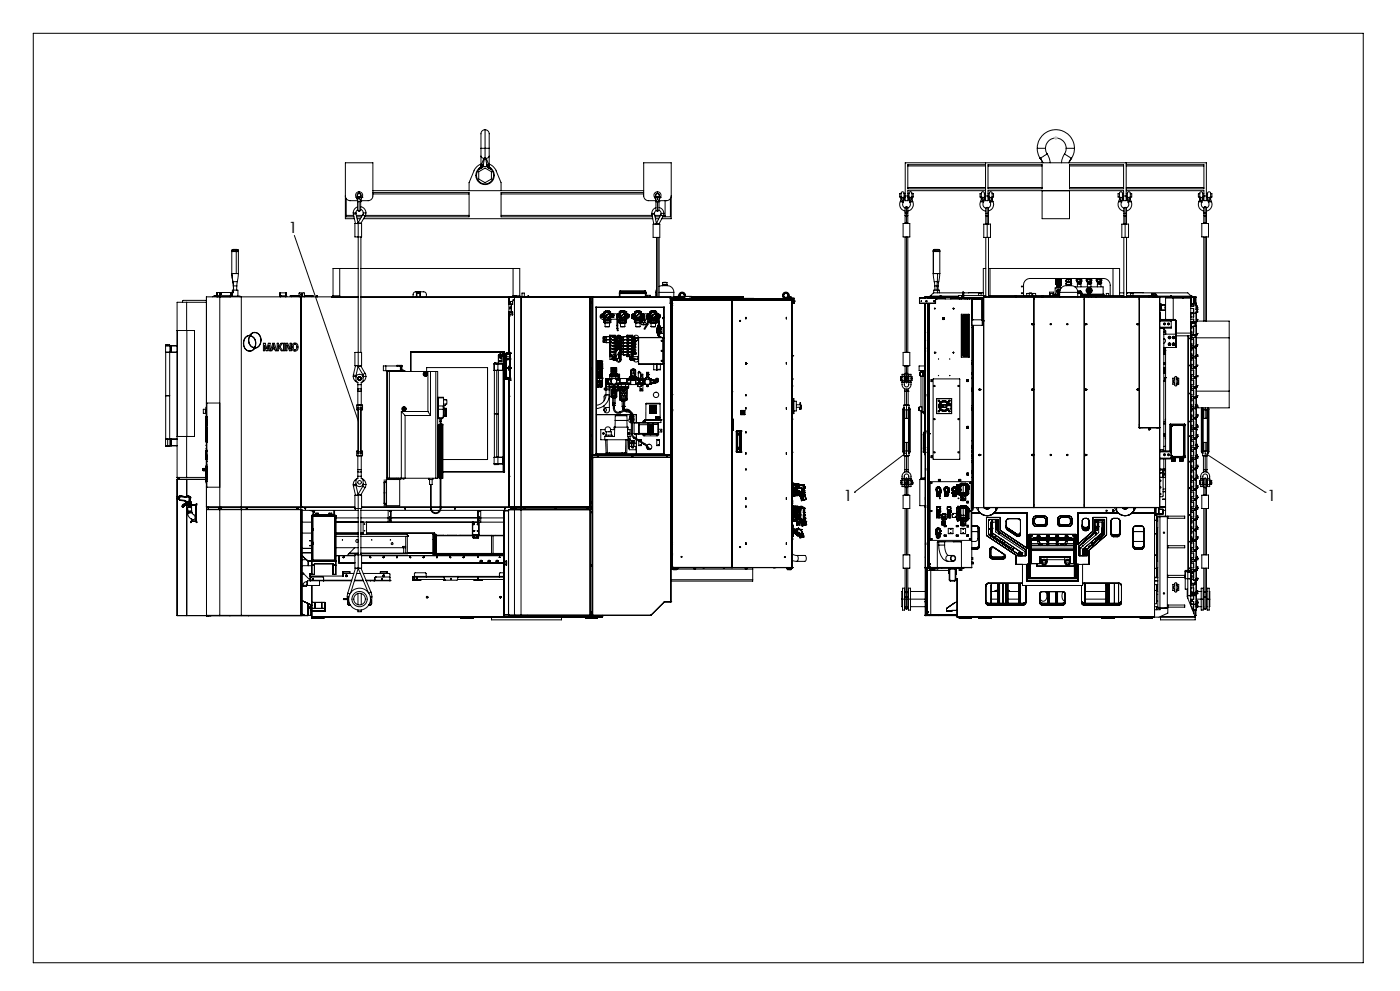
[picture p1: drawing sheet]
<svg xmlns="http://www.w3.org/2000/svg" width="420mm" height="297mm" viewBox="0 0 420 297" stroke-linecap="round" stroke-linejoin="round" font-family="sans-serif">
<defs><g id="words">
<g font-size="4.7">
<text x="86.4" y="69.8">1</text>
<text x="252.9" y="150">1</text>
<text x="380.1" y="150">1</text>
</g>
</g></defs>
<g fill="none" stroke="#000" stroke-width=".3">
<path d="M10 10h399v278.5h-399zM145.5 38.9a1.82 1.82 0 0 0-1.2 2.4v3.1M145.5 38.9a1.82 1.82 0 0 1 1.3 2.4v3.1M145.5 38.9v5.5M103.6 58.7l.4 1 .6 .4h2.7M103.9 59.5v5.5h2.3M106.9 59.2l.4 1.2M106.9 59.2h.8M106.9 59.2h.1M107.7 59.2v.5M107.7 57.5a1.06 1.06 0 0 1 1 .5 1.06 1.06 0 0 1-.1 1.2M107.7 57.5a1.06 1.06 0 0 0-.9 .5 1.06 1.06 0 0 0 .1 1.2"/>
<path d="M107.7 57.9a.62 .62 0 0 1 .6 .6 .62 .62 0 0 1-.6 .7M107.7 57.9a.62 .62 0 0 0-.6 .6 .62 .62 0 0 0 .6 .7M107.7 57.5v.4M107.7 59.2h.1M107.8 59.2l-.1 .5M108.6 59.2l-.4 1.2M108.6 59.2h-.8M108.6 59.2h.1M111.9 57.1h81.2M111.9 57.7h28.8v7.3h-31.3M111.9 58.1h28.8M142.8 52.6h.1"/>
<path d="M142.8 52.6a2.75 2.75 0 0 0 2.7 2.7 2.75 2.75 0 0 0 2.8-2.7M142.9 52.6a2.58 2.58 0 0 0 2.6 2.5 2.58 2.58 0 0 0 2.6-2.5M143.6 51.5l1.9-1.1 1.9 1.1v2.2l-1.9 1-1.9-1zM143.8 50.5v.2M143.8 50.4v.1M143.8 50.7l-.6 .7-.3 1.2M143.8 50.4l-.9 1.1-.1 1.1M144 50.2l-.2 .2M144.3 44.4v2.4M144.3 46.8v2.6M144.3 49.7l-.3 .5M144.3 49.2l-1.2 .7-.8 1.1-1.6 3.7v2.4"/>
<path d="M144.3 46.8l.3 .4 .7 .3M144.3 44.4h1.2M144.3 49.4h.2M144.3 49.4v.3M144.5 49.6l-.5 .6M144.5 49.6h.5M144.5 49.6l-.2 .1M144.5 49.4l.5 .1M144.5 49.4v.2M145 49.9l-1.2 .6M145 49.9l-1.2 .8M145 49.9h1.1"/>
<path d="M145 49.6v.3M145 49.5v.1M145.3 47.5l-.8 1.9M145.3 47.5l.1 .1M145.3 47.5h.1M145.4 47.6l-.4 1.9M145.4 47.6h.3M145.4 47.5h.2M145.4 47.5v.1M145.5 44.4v3M145.5 47.4l-.2 .1M145.5 47.4l.2 .1"/>
<path d="M145.5 44.4h1.3M145.6 47.5h.1M145.6 47.5l.1 .1M145.7 47.6l.3 1.9M145.7 47.5h.1M145.8 47.5l.7 1.9M145.8 47.5l-.1 .1M146 49.5l.1 .1M146.1 49.6v.3M146.1 49.9l1.1 .6M146.1 49.9l.6 .6 .5 .2M146.5 49.4l-.5 .1"/>
<path d="M146.5 49.6l.5 .6M146.5 49.6h-.4M146.5 49.4h.3M146.5 49.6l.3 .1M146.5 49.4v.2M146.8 44.4v2.4M146.8 46.8v2.6M146.8 49.7l.2 .5M146.8 49.2l1.1 .7 .9 1.1 1.5 3.7v2.4M146.8 46.8l-.3 .4-.8 .3M146.8 49.4v.3M147 50.2l.2 .2"/>
<path d="M147.2 50.4v.1M147.2 50.7l.6 .7 .3 1.2M147.2 50.4l.9 1.1 .2 1.1M147.2 50.5v.2M148.1 52.6h.2M150.3 58.1h42.8M193.1 57.7h-42.8v7.3h45.4M196.4 59.2l.4 1.2M196.4 59.2h.8M196.4 59.2h.1M197.2 59.2v.5M197.2 57.5a1.06 1.06 0 0 0-.9 .5 1.06 1.06 0 0 0 .1 1.2"/>
<path d="M197.2 57.5a1.06 1.06 0 0 1 1 .5 1.06 1.06 0 0 1-.1 1.2M197.2 57.9a.62 .62 0 0 0-.6 .6 .62 .62 0 0 0 .6 .7M197.2 57.9a.62 .62 0 0 1 .7 .6 .62 .62 0 0 1-.7 .7M197.2 57.5v.4M197.2 59.2h.1M197.3 59.2l-.1 .5M198.1 59.2l-.4 1.2M198.1 59.2h-.8M198.1 59.2h.1M201.1 59.5v5.5h-2.3M201.4 58.7l-.4 1-.6 .4h-2.7M270.3 59.7l-.2 .6"/>
<path d="M270.3 59.2v-.9a.55 .55 0 0 1 .1-.7 .55 .55 0 0 1 .7 0 .55 .55 0 0 1 .1 .7v.9M270.3 59.2v.5M270.3 58h-.4v1.1h.4M270.7 59.2h.5M270.7 59.2h-.4M270.7 59.2l-.2 1.2M271.2 59.2v.5M271.2 59.7l-.7 .7M271.2 59.2h.1M271.2 59.7h.1M271.2 59.7l-.3 1M271.2 58h.4"/>
<path d="M271.2 59.1h.4M271.6 58.7v1.4h.7v-1.4M271.6 58.7v-9.9h90.3v9.9M271.6 58.7h.7M272.3 58h.4M272.3 59.1h.4M272.3 49.7h23.4M272.3 56.2h23.4M272.7 59.7l.2 1M272.7 59.2v-.9a.55 .55 0 0 1 .1-.7 .55 .55 0 0 1 .7 0 .55 .55 0 0 1 .1 .7v.9M272.7 59.2h.5M272.7 59.2h.1"/>
<path d="M272.7 59.7l.7 .7M272.7 59.2v.5M272.7 59.7h.1M273.2 59.2h.4M273.2 59.2l.2 1.2M273.6 59.7l.2 .6M273.6 59.2v.5M273.6 58h.4v1.1h-.4M294.4 59.7l-.2 .6M294.4 59.2v-1a.54 .54 0 0 1 .5-.7 .54 .54 0 0 1 .4 .8v.9M294.4 59.2v.5M294.4 58h-.4v1.1h.4"/>
<path d="M294.8 59.2h.5M294.8 59.2h-.4M294.8 59.2l-.2 1.2M295.3 59.2h.1M295.3 59.2v.5M295.3 59.7l-.7 .7M295.3 59.7h.1M295.3 59.7l-.3 1M295.3 58h.4M295.3 59.1h.4M295.7 58.7v1.4h.7v-1.4M295.7 57.1h-23.4v1.6"/>
<path d="M295.7 49.4h-23.4v7.2h23.4M295.7 58.7h.7M295.7 48.8v9.9M296.4 58.7v-1.6h40.7v1.6M296.4 58h.4M296.4 59.1h.4M296.4 49.4h16.2v7.2h-16.2zM296.4 49.7h16.2M296.4 56.2h16.2M296.8 59.7l.2 1M296.8 59.2v-.9a.55 .55 0 0 1 0-.7 .55 .55 0 0 1 .8 0 .55 .55 0 0 1 0 .7v.9M296.8 59.2h.1"/>
<path d="M296.8 59.7h.1M296.8 59.2v.5M296.8 59.2h.5M296.8 59.7l.6 .7M297.3 59.2h.3M297.3 59.2l.1 1.2M297.6 59.2v.5M297.6 58h.5v1.1h-.5M297.7 59.7l.2 .6M311.2 44.4h2.5M311.2 44.4l.3 2 .5 1M311.2 44.4a5.6 5.6 0 0 1 5.6-5.5 5.6 5.6 0 0 1 5.5 5.5"/>
<path d="M312 47.4l.1 .1M312.1 47.5v.1M312.1 47.5h.1M312.1 47.5l.8 1.3M312.1 47.6l.6 1.2M312.6 57.1v8.4h8.3v-8.4M313.7 44.4l.4 1.7M313.7 44.4a3.1 3.1 0 0 1 3.1-3 3.1 3.1 0 0 1 3.1 3M314.1 46.1l.6 1.1 .4 1.6M314.1 46.1l-2 1.4M319.4 46.1l-.8 1.7-.1 1M319.4 46.1l2.1 1.4"/>
<path d="M319.9 44.4l-.5 1.7M319.9 44.4h2.4M320.9 49.4h16.2v7.2h-16.2zM320.9 49.7h16.2M320.9 56.2h16.2M321.4 47.5v.1M321.4 47.6l-.6 1.2M321.4 47.5l-.8 1.3M321.4 47.5h.1M321.5 47.5h-.1M321.5 47.4l-.1 .1M321.5 47.4v.1"/>
<path d="M322.3 44.4l-.2 1.7-.6 1.3M335.8 59.7l-.2 .6M335.8 59.2v-.9a.55 .55 0 0 1 .1-.7 .55 .55 0 0 1 .8 0 .55 .55 0 0 1 0 .7v.9M335.8 59.2v.5M335.8 58h-.4v1.1h.4M336.2 59.2h.5M336.2 59.2h-.4M336.2 59.2l-.1 1.2M336.7 59.7l-.2 1M336.7 59.2h.1M336.7 59.2v.5M336.7 59.7l-.6 .7"/>
<path d="M336.7 59.7h.1M336.7 58h.4M336.7 59.1h.4M337.1 58.7v1.4h.8v-1.4M337.1 58.7h.8M337.9 57.1h23.3v1.6M337.9 58h.3M337.9 59.1h.3M337.9 48.8v9.9M337.9 49.4h23.3v7.2h-23.3M337.9 49.7h23.3M337.9 56.2h23.3"/>
<path d="M338.2 59.7l.3 1M338.2 59.2v-.9a.55 .55 0 0 1 .1-.7 .55 .55 0 0 1 .7 0 .55 .55 0 0 1 .1 .7v.9M338.2 59.2h.5M338.2 59.2h.1M338.2 59.7l.7 .7M338.2 59.2v.5M338.2 59.7h.1M338.7 59.2h.4M338.7 59.2l.2 1.2M339.1 59.7l.2 .6M339.1 59.2v.5M339.1 58h.4v1.1h-.4"/>
<path d="M359.9 59.7l-.2 .6M359.9 59.2v-.9a.55 .55 0 0 1 .1-.7 .55 .55 0 0 1 .8 0 .55 .55 0 0 1 0 .7v.9M359.9 59.2v.5M359.9 58h-.4v1.1h.4M360.3 59.2h.5M360.3 59.2h-.4M360.3 59.2l-.1 1.2M360.8 59.2v.5M360.8 59.7l-.6 .7M360.8 59.2h.1M360.8 59.7h.1M360.8 59.7l-.3 1"/>
<path d="M360.8 58h.4M360.8 59.1h.4M361.2 58.7v1.4h.7v-1.4M361.2 58.7h.7M361.9 58h.4M361.9 59.1h.4M362.3 59.7l.2 1M362.3 59.2v-1a.54 .54 0 0 1 .5-.7 .54 .54 0 0 1 .4 .8v.9M362.3 59.2h.1M362.3 59.7h.1M362.3 59.2v.5M362.3 59.2h.5"/>
<path d="M362.3 59.7l.7 .7M362.8 59.2h.4M362.8 59.2l.2 1.2M363.2 59.7l.2 .6M363.2 59.2v.5M363.2 58h.4v1.1h-.4M69.5 75.4h2M69.5 75h1.4M69.5 75v7M70 74.8h.1M70 74.8h.7M70.7 74.8h.4"/>
<path d="M70.7 74.8h.1M70.8 74.8h-1l-.3 .2M70.8 74.8h.5l.2 .2M70.8 74.8l.1 .2M70.9 75h.6M70.9 75v7M71.1 74.8h.1M71.5 75v7M88.3 70.6l19.3 55.8M103.9 64.6h2.2M106 63.8h.8M106 63.8v.4"/>
<path d="M106 64.2l.6 2.8M106.5 67h2v4h-2zM106.8 64.1l-.8 .1M106.8 63.8v.3M106.8 64.1l.7 2.9M106.9 64.6h1.8M107 65h1.4M107.1 65.5h1M107.3 62.9l.4 .4M107.3 60.4v2.5M107.3 60.4h.1M107.3 62.9l-.5 .9"/>
<path d="M107.3 62l-.9 .6-.4 1.2M107.5 66.7l.8 .2M107.5 67h-.4M107.5 66.7v43.2M107.7 60.3l.5 .1M107.7 60.3l-.4 .1M107.7 60.3v3M108.2 60.4v1.9a.74 .74 0 0 1-.5 1M108.2 60.4h.1M108.2 60.1h2.7l.9-.9 .1-10.4h-8.3v16.7h2.7M108.2 62.8l.5 .3 .3 .7M108.2 61.9a1.9 1.9 0 0 1 1.6 1.9"/>
<path d="M108.3 66.9v.1M108.3 71v34.6M108.8 64.3l.7 .5M108.8 64.3l-1.3 2.4M109 63.8l-.2 .5M109 63.8h.8M109 65.5h86.8M109.5 64.8l-1.2 2.1M109.6 64.6h31.1M109.8 63.8l-.3 1M150.3 64.6h45.3M195.5 64l.1 .3"/>
<path d="M195.5 64h.9M195.6 64.3l.5 2.9M195.9 67.2h2v4h-2zM196.4 64v.1M196.4 64.1l-.8 .2M196.4 64.1l.6 3-.5 .1M196.4 64.6h1.8M196.5 65h1.4M196.6 65.5h1M196.8 60.4v2.4M196.8 60.4h.1M196.8 62.2l-.8 .6-.5 1.2"/>
<path d="M196.8 60.1h-2.7l-.9-.9-.1-10.4h8.3v16.7h-2.9M197 66.8l.3 .2M197 66.8v.4M197 71.2v17.8M197.2 63.3a.58 .58 0 0 1 .7-.3 .58 .58 0 0 1 .4 .7v.3M197.2 63.3l-.3-.2-.5 .9M197.2 60.3l.5 .1M197.2 60.3l-.4 .1M197.2 60.3v3M197.3 67l.4 .1M197.3 67v.2M197.3 71.2v17.8"/>
<path d="M197.7 60.4v2.4M197.7 60.4h.1M197.7 62.2a1.8 1.8 0 0 1 1.4 1.8M197.7 67.1v.1M197.7 71.2v17.8M198.2 64.4l.7 .4M198.2 64.4l-1.2 2.4M198.3 64l-.1 .4M198.3 64h.8M198.9 64.8l-1.2 2.3M199 64.6h.5M199.1 64l-.2 .8"/>
<path d="M199.5 60.1v4.9M270.1 60.3l.4 .1M270.1 60.3a2.03 2.03 0 0 0 1.4 2.9M270.5 60.4l.4 .3M270.9 60.7a1.17 1.17 0 0 0 .6 1.6M270.9 67h2v4h-2zM271.5 62.3v1.5M271.5 63.8v.8M271.5 66.8h.8M271.5 63.8h.5M271.5 64.6l.5 .2M271.5 64.6v2.4"/>
<path d="M271.5 71v34.6M272 61.9l-.5 .4M272 61.9l.3 .4M272 63.8v1M272 61.9v1.9M272 63.8h.3M272 64.8v2.2M272 71v34.6M272.3 62.3v1.5M272.3 63.8v.8M272.3 64.6l-.3 .2M272.3 64.6v2.4"/>
<path d="M272.3 71v34.6M272.9 60.7a1.11 1.11 0 0 1-.6 1.6M273.4 60.4l-.5 .3M273.8 60.3l-.4 .1M273.8 60.3a2.07 2.07 0 0 1-1.5 2.9M280 75.4h1.9M280 75h.1M280 75v7M280 75h1.9M280.2 74.8h1.5l.2 .2M280.2 74.8l-.2 .2M280.4 74.8h.1"/>
<path d="M280.4 74.8h1.1M280.5 74.8h1M281.5 74.8h.1M281.9 75v7M294.2 60.3l.4 .1M294.2 60.3a2.09 2.09 0 0 0 1.5 3M294.6 60.4l.4 .3M295 60.7a1.01 1.01 0 0 0 .9 1.6l.3-.1M295.7 62.6v1.4M295.7 64v.6M295.7 67l.5 .1M295.7 64h.5"/>
<path d="M295.7 64.6l.5 .2M295.7 64.6v2.6M295.7 71.2v17.8M296.2 67.2h.9v4h-.9M296.2 67.2h-1.1v4h1.1M296.2 64v.8M296.2 64h.3M296.2 62.2v1.8M296.2 64.8v2.3M296.2 67.2v4M296.5 64v.6M296.5 62.6v1.4"/>
<path d="M296.5 67l-.3 .1M296.5 64.6l-.3 .2M296.5 64.6v2.6M296.5 71.2v17.8M297 60.7a.99 .99 0 0 1-.6 1.5h-.2M297.4 60.4l-.4 .3M297.9 60.3l-.5 .1M297.9 60.3a2.06 2.06 0 0 1-1.4 2.9M335.6 60.3l.5 .1M335.6 60.3a2.1 2.1 0 0 0 1.5 3M336.1 60.4l.4 .3M336.5 60.7a.98 .98 0 0 0-.1 1 .98 .98 0 0 0 .9 .5h.2"/>
<path d="M337.1 62.6v1.4M337.1 64v.6M337.1 67l.4 .1M337.1 64h.4M337.1 64.6l.4 .2M337.1 64.6v2.6M337.1 71.2v17.8M337.5 67.2h-.9v4h.9M337.5 67.2h1.1v4h-1.1M337.5 64v.8M337.5 64h.5M337.5 62.2v1.8"/>
<path d="M337.5 64.8v2.3M337.5 67.2v4M338 64v.6M338 62.6v1.4M338 67l-.5 .1M338 64.6l-.5 .2M338 64.6v2.6M338 71.2v17.8M338.5 60.7a.99 .99 0 0 1-.7 1.5h-.3M338.9 60.4l-.4 .3M339.3 60.3l-.4 .1M339.3 60.3a2.05 2.05 0 0 1-1.3 2.9"/>
<path d="M359.7 60.3l.5 .1M359.7 60.3a2.03 2.03 0 0 0 1.4 2.9M360.2 60.4l.3 .3M360.5 60.7a1.17 1.17 0 0 0 .6 1.6M360.5 67h2v4h-2zM361.1 63.8v.8M361.1 62.3v1.5M361.1 66.8h.9M361.1 64.6l.5 .2M361.1 63.8h.5M361.1 64.6v2.4M361.1 71v25.2"/>
<path d="M361.6 61.9l.4 .4M361.6 61.9l-.5 .4M361.6 63.8v1M361.6 63.8h.4M361.6 61.9v1.9M361.6 64.8v2.2M361.6 71v25.2M362 63.8v.8M362 62.3v1.5M362 64.6l-.4 .2M362 64.6v2.4M362 71v25.2"/>
<path d="M362.5 60.7a1.17 1.17 0 0 1-.5 1.6M363 60.4l-.5 .3M363.4 60.3l-.4 .1M363.4 60.3a2.07 2.07 0 0 1-1.4 2.9M53.1 99.1h2.9M53.2 99.1v31.7M56 90.6h-2.9v52.6l.7 .2-.7-.3h2.9M56 90.6h5.9M56 99.1h2.3v31.7h-2.3M56 90.6v8.5M56.1 99.1v31.7M61.9 89h.1"/>
<path d="M61.9 89v95.4M61.9 90h-6.9l-.2 .6M64.2 88.8h.1M64.2 88.8v.1M64.3 88.7l.5 .1M64.4 88.6l-.1 .1M64.6 88.6h.1M64.6 88.7h.1M64.7 88.6h-.1M64.7 88.6h.1M64.8 88.8v.1M64.9 88.6v.1"/>
<path d="M64.9 88.7v.1M64.9 88.6h.1M64.9 88.7l-.1 .1M64.9 88.6l-.7 .2M64.9 88.8h.1M64.9 88.8l.1 .2M65 88.8l-1.2 .2M65 88.8h.2M65 87.7h.3M65 87.7v1.1M65.2 87.7l-.1 1.3M65.3 87.7l-.1 1.2-.1-.2h4.6v-.9"/>
<path d="M65.3 87.7h.1M66 88.8v.1M66 87.9h.2M66 88.2h.2M66 88.2h.1M66 87.9h.1M66 88v.2M66 87.9v.3M66 88.2v.1M66.1 88.8v.1M66.2 87.9h.1M66.2 88.2h.1"/>
<path d="M66.2 87.9v.3M69.1 88.2h.2M69.1 87.9h.2M69.1 87.9h.1M69.1 88.2h.1M69.1 88v.2M69.1 88.8h2.9v.2M69.1 88.8l-.1 .2h-7.1M69.1 87.9v.3M69.1 88.8v.2M69.2 87.9h.1M69.2 88.2v.1"/>
<path d="M69.2 88.2h.1M69.3 87.9h.1M69.3 88.2h.1M69.3 87.9v.3M69.5 82l.4 2.4M69.5 82h1.4M69.5 82h.1M69.6 82l.3 2.4M69.6 82h1.9M69.7 87.7h-4.7M69.7 87.5v.4M69.7 87.5h.3"/>
<path d="M69.7 87.9v.9M69.9 84.4l.1 1.3M69.9 84.4h.1M69.9 84.4h1.3M70 87.4v.2M70 87.5l-.3 .4M70 87h1.4v1.8M70 85.7h.1M70 87h-.3v.5M70 85.7l.1 1.3M70 87v.5M70 85.7h1"/>
<path d="M70.9 82h.6M71 85.7v1.3M71.2 84.4l-.2 1.3M71.5 82l-.3 2.4M72.4 89h-6.5v62.9M72.4 89h35.1M72.4 89v62.9M76.4 99.7l-.6 .1-.7 .6M76.4 99.7a1.97 1.97 0 0 1 1.8 2.3M76.4 99.6l-.7 .2-.7 .6M76.4 99.6h.2a2.12 2.12 0 0 1 1.7 2.4M76.4 99.6v.1"/>
<path d="M83.9 88.8v-1h2v1M83.9 88.8h2M84.1 87.8v1.2l-.2-.2M84.1 88.8h.1M85.7 87.8v1.2l.2-.2M85.7 88.8h.1M87.5 88.8v.2M89.7 88.8l1.6 .1zM89.7 88.6h-2.6l2.6 .2M89.7 89l.2-1.2 1.4 .1v1.1M89.9 88.9v.1M90.3 89h.1"/>
<path d="M90.3 89v62.9M90.3 88.5h.4M91.2 88.9v.1M91.3 88.6h2.6l-2.6 .2M93.6 88.8v.2M94.9 88.8h.1M94.9 88.8h.3M95 88.8v.2M95.2 88.8v.2M95.2 88.8h.1M95.3 88.8h-.4v.2M95.3 88.8v.2"/>
<path d="M99.6 89l7.9 .1M99.6 89v.1M99.6 89.1h.1M99.6 89h.1M99.9 88.6h2M100 88.6v.4M101.9 80.5h-2v8.5M101.9 80.5v8.5M101.9 80.5h5.6M108.3 89.1h46M108.3 89h46.1M108.3 80.5h45.6"/>
<path d="M123.9 89l.1-1.2 .7-.3h2.8l.4 .7v.8M124.9 89v-1.4h1.2v1.4M125.1 89v-1.1h.8v1.1M152.7 89.1h.1M152.7 89.1v2.1M152.7 93.6v12M152.8 89h.1M152.9 94.6v.3zM152.9 89l-.2 .1M152.9 92.3l.1 .3zM153 92v.2zM153 91.2l.1-.9h.7v.9h-.4v2.3h.4v.9h-.7l-.1-.8"/>
<path d="M153.1 90.6v.3zM153.4 91.2v2.4M153.7 93.8v.3zM153.7 90.3v.1M153.7 90.4h.1M153.7 90.4v.8h-1.1v2.4h1.1v.7M153.7 94.3h.1M153.7 94.3v.1M153.9 88.6h2M153.9 80.5h2v8.5M153.9 80.5v8.5M154 89.8v.3z"/>
<path d="M154.1 88.6v.4M154.3 88.6v.4M154.3 89.1h2M154.3 89.1v62.8M154.4 88.6v.4M154.4 89l-.1 .1M154.4 89h1.9M154.7 88.6v.4M154.8 88.6v.4M154.9 88.6v.4M155.9 88.6v.4M156.3 89v.1"/>
<path d="M156.3 89.1h20.7M156.3 89h21.4M156.3 89.1v62.8M156.4 88.9v.1M156.4 88.9l-.2 .1M156.4 88.9h1.1M156.6 88.9v-1.1h.7v1.1M157.5 88.9v.1M157.5 88.9l.2 .1M158.5 88.6h.1M158.5 89v-.4l.1 .4M177 89.1v62.8"/>
<path d="M177 89.1h.1M177.7 89h.1M177.7 89v95.4M177.7 89h.2M177.7 89v47.2M177.9 89v47.2M177.9 89.1h23.3M177.9 89h23.3M178.8 92l.2 .1M178.8 92v44.2M178.8 92h20.4M178.9 92.2v43.8"/>
<path d="M179 92.1h20.1M180.4 94.6h.1M180.4 95h.1M180.4 94.6h.4M180.4 95h.4M180.4 94.5h.1M180.4 94.5h.3M180.4 94.4h.2M180.4 94.4v.6M180.4 94.5v.1M180.4 94.9v.1M180.6 94.2l-.2 .2"/>
<path d="M180.6 94.4l.1 .1M180.6 94.2v.2M180.6 94.2h.4M180.7 94.5h.1M180.7 94.2h.1M180.7 94.2v.3M180.7 94.5h.3M180.8 94.6h.1M180.8 95h.1M180.8 94.5h.1M180.8 94.2v.3M180.8 94.6v.3h-.4l.4 .1"/>
<path d="M180.8 94.4v.1M180.8 94.2v.2M180.8 94.2h.1M180.8 94a.81 .81 0 0 0-.8 .9 .81 .81 0 0 0 .8 .8h.4M180.8 94.4v.3M180.8 94.1v.3M180.8 94.1v.1M180.8 94.7v.1M180.8 94.8h.1M180.8 94.7h.1M180.8 94h.1M180.8 94v.1"/>
<path d="M180.8 94h.2M180.8 94.2h.2M181 94.2v.2M181 94.4v.1M181 94.6h.1M181 94.4v.3M181 94.2h.1M181 94.1v.1M181 94.1v.3M181 94.7v.1M181 94h.1M181 94v.1"/>
<path d="M181 94.8h.1M181 94.7h.1M181 94h.3M181 94.6v.2M181.1 95.8h.1M181.2 94h.1M181.2 95.3h.1M181.2 95.8h1.9M181.2 95.9h2M181.2 95.3h.3M181.2 95.6h.5M181.2 95.9l.1 .1"/>
<path d="M181.3 94.9h.1M181.3 94.7l-.5 .1M181.3 93.8v1.1M181.3 94.7l-.1 .1M181.3 94v.7M181.3 93.8l-.1-.3h2l-.1 .3M181.3 95l-.1 .9M181.3 93.8h.1M181.3 96h1.8M181.3 96v.2h1.8v-.2M181.4 93.5v1.8M181.4 95.6v.1"/>
<path d="M181.4 96.3v.3M181.4 95.6h.2M181.4 95.6h.1M181.4 95.7h.2M181.5 96.6h1.4M181.5 96.7h.7M181.5 96.2l-.1 .3 .2 .2M181.5 96.3v.4M181.5 96.6l.1 .1M181.5 95.3v.4M181.5 96.2v.4M181.5 96.7v1.2"/>
<path d="M181.5 95.3h1.4M181.5 97.9h1.3M181.5 93.4h.7M181.6 93.4h.1M181.6 96.7h.1M181.6 96.7h.6M181.6 95.6v.1M181.7 95.7h-.6v1l.4 .1M181.7 95.6h-.1M181.7 95.7h1M181.7 93.5v.2M181.7 95v.3"/>
<path d="M181.7 95.6v.1M182.1 94.3l.1 .1-.4 .3zM182.2 96.7h.5M182.2 96.7h.7M182.2 93.4l.6 .1M182.2 93.4h.6M182.2 93.3h.6M182.5 94.1l-.3 .2M182.5 94.1v.1M182.5 94.2l-.2 .1M182.7 95.6h.3M182.7 95.7h.6v1l-.4 .1"/>
<path d="M182.7 95.6h.1M182.7 93.5v.2M182.7 95v.3M182.7 95.6v.1M182.7 95.6h.2M182.7 96.7h.1M182.8 93.4h.1M182.8 93.4v-.3h-1.2l-.1 .4M182.8 95.6h.2M182.9 95.6h.3M182.9 95.3h.3M182.9 96.2l.1 .4-.3 .1"/>
<path d="M182.9 96.3l-.1 .4M182.9 96.6l-.2 .1M182.9 95.3v.4M182.9 96.2v.4M182.9 96.7l-.1 1.2M183 96.3v.3M183 93.5v.6M183 94.5v.8M183 95.6h.1M183.1 93.8h.1M183.1 95h.1M183.1 95l.1 .3"/>
<path d="M183.1 94h.1M183.1 94v.8M183.1 94.8h.1M183.1 93.8v1.1M183.1 94.7l.5 .1M183.1 94h.3M183.1 94v.7M183.1 95.8h.2M183.1 94.7v.1M183.2 95.3v.6M183.2 95.9l-.1 .1M183.2 95.7h1.9"/>
<path d="M183.4 94.5h.1M183.4 94.6v.1M183.4 94.4v.1M183.4 94.4v.3M183.4 94.2v.2M183.4 94.2h.1M183.4 94.1v.3M183.4 94v.1M183.4 94h.1M183.4 94.8h.1M183.4 94.7h.1M183.4 94.2h.4"/>
<path d="M183.4 94.5h.2M183.4 94h.2M183.4 94v.2M183.4 94.7v.1M183.4 94.2h.2M183.6 94.2h.1M183.6 94.4v.3M183.6 94.6v.1M183.6 94.5h.1M183.6 94.4v.1M183.6 94.2v.2M183.6 94.1v.3"/>
<path d="M183.6 94v.1M183.6 94h.1M183.6 94.8h.1M183.6 94.7h.1M183.6 94h1.8M183.6 94v.2M183.6 94.7v.1M183.6 94.6h.1M183.6 95h.1M183.6 94.5v.1M183.6 94.6h.4M183.6 94.9h.4"/>
<path d="M183.6 95h.4M183.6 94.2v.3M183.6 94.6v.3M183.7 94.2h.1M183.7 94.5h.1M183.7 94.5h.3M183.7 94.2v.3M183.7 94.9v.1M183.7 94.4h.1M183.8 94.4l-.1 .1M183.8 94.4h.1M183.8 94.2l.2 .2"/>
<path d="M183.8 94.3l-.1 .1M183.8 94.3l.1 .1M183.8 94.2v.1M183.9 94.4h-.1M183.9 94.4h.1M184 95h.1M184 94.5h.1M184 94.4l-.1 .6M184 94.5v.1M184 94.6h.1M185 94.6h.1M185 95h.1"/>
<path d="M185 95h.2M185 94.6v.3h.4v-.3M185 94.6h.4M185 94.5h.1M185 94.5h.3M185 95h.3M185 94.4h.2M185 94.5v.1M185 94.4v.1M185 94.9v.1M185.1 97.5v.9M185.1 97.5h.2"/>
<path d="M185.1 95v2.5M185.1 98.4l.1 .7h.2M185.2 94.2l-.2 .2M185.2 95h.2M185.2 94.4l.1 .1M185.2 94.2v.2M185.2 94.2h.4M185.3 94.5h.1M185.3 97.5v.9M185.3 94.2v.3M185.3 94.9v2.6M185.3 94.5h.3"/>
<path d="M185.3 95.7h.5M185.3 94.2h.1M185.3 98.4h-.2M185.3 98.4l.1 .6M185.3 94.5l.1 .1M185.3 95h.1M185.4 94.6h.1M185.4 95h.1M185.4 95h-.2M185.4 94.5h.1M185.4 94.4v.1M185.4 94.2v.2"/>
<path d="M185.4 94.2h.1M185.4 94.1v.1M185.4 94.1v.3M185.4 94.4v.3M185.4 94.7v.1M185.4 94.8h.1M185.4 94.7h.1M185.4 94h.1M185.4 94v.1M185.4 94.8h.5M185.4 94h.2M185.4 94.2h.2"/>
<path d="M185.6 94.2v.2M185.6 94.6h.1M185.6 94.2h.1M185.6 94h.1M185.6 94.8h.1M185.6 94.6v.1M185.6 94.4v.1M185.6 94.4v.3M185.6 94.1v.1M185.6 94.1v.3M185.6 94.7v.1M185.6 94v.1"/>
<path d="M185.6 94h.3M185.7 95.8h.1M185.7 96.7l.3 .1M185.8 94h.1M185.8 94.8h.1M185.8 88h8M185.8 87.8h.2M185.8 87.8v1.2M185.8 95.6h2M185.8 94.7h.1M185.8 95.9h1.9M185.8 95.8h1.9"/>
<path d="M185.8 95.9l.1 .1M185.9 87.6l-.1 .2M185.9 87.6h.1M185.9 87.3h.1M185.9 94.9h.1M185.9 93.6v.1M185.9 95.1h.1M185.9 93.6v1.3M185.9 95.1l-.1 .6M185.9 87.3v.3M185.9 94v.7M185.9 94.9v.2"/>
<path d="M185.9 94.7v.1M185.9 96v.2h1.7v-.2M185.9 93.5l.1-.3h1.6l.1 .3M185.9 94.8h.1M185.9 96.1h1.7M185.9 94v.8M185.9 94h.1M185.9 96h1.7M186 95.6l.1 .1M186 87.6v.2M186 87.3v.3M186 87.8v1.2"/>
<path d="M186 93.5v.6M186 94.6v.7M186 87.8h7.6M186 87.6h7.6M186 87.3h7.6M186 96.3v.3M186.1 95.7h.1M186.1 87.2l-.2 .1M186.1 87.2l-.1 .1M186.1 95.3h-.3h2M186.1 96.6h1.4M186.1 96.7h.7"/>
<path d="M186.1 96.3l.1 .4M186.1 95.3h.1M186.1 96.6l.1 .1M186.1 96.2v.4M186.1 96.7l.1 1.2M186.1 87.2h7.4M186.2 97.9h1.2M186.2 93.2h1.2M186.2 96.7h.1M186.2 96.7h.6M186.2 96.7l-.2-.1 .1-.4 .1 .4h1.2l.1-.4 .1 .3-.2 .2M186.3 93.5v.2"/>
<path d="M186.3 95v.3M186.3 95.7h-.6v1.1h.4M186.3 95.7h1M186.3 95.6v.1M186.7 94.3l.3-.1-.7 .5zM186.8 96.7h.6M186.8 96.7h.7M187 94.1v.1M187.3 95.7h.6v1.1h-.4M187.3 93.5v.2M187.3 95v.3M187.3 95.6v.1"/>
<path d="M187.4 96.7h.1M187.4 95.7h.1M187.5 96.3l-.1 .4M187.5 96.6l-.1 .1M187.5 96.2v.4M187.5 96.7l-.1 1.2M187.5 95.3h.3M187.5 95.3h.1M187.5 95.7h.1M187.6 95.6l-.1 .1M187.6 96.3v.3M187.6 93.5v.6"/>
<path d="M187.6 94.6v.7M187.6 94.8h.1M187.6 94h.2M187.6 94v.8M187.6 94h.1M187.7 94.9h.1M187.7 94.9l.1 .2M187.7 93.6v.1M187.7 94h.3M187.7 94v.7M187.7 94.7h.1M187.7 94.7l-.1 .1"/>
<path d="M187.7 95.9l-.1 .1M187.7 95.8h.2M187.8 94h.1M187.8 94.8h.1M187.8 95.1h.1M187.8 93.8h.1M187.8 95.3h.1M187.8 93.5h.1M187.8 93.5h-2l.1 .1M187.8 93.5v.3M187.8 93.8l-.1 1.1M187.8 95.1v.6"/>
<path d="M187.8 95.7h.1M187.9 96.7l-.4 .1M188 94.6v.1M188 94.4v.3M188 94.4v.1M188 94.5h.1M188 94.2h.1M188 94.2v.2M188 94.1v.3M188 94v.1M188 94.8h.1M188 94.7h.1"/>
<path d="M188 94h.1M188 94.2h.4M188 94.5h.2M188 94v.2M188 94.7v.1M188.1 94.2l.1 .2M188.1 94.5h.1M188.1 94.6l.1 .1M188.1 94l.1 .1M188.1 94.8h.1M188.1 94h.1M188.1 94.8h-.5"/>
<path d="M188.2 94.6h.1M188.2 94.2h.1M188.2 94.1l.1 .1M188.2 94.1v.3M188.2 94.4l-.1 .1M188.2 94.4v.3M188.2 94.7l-.1 .1M188.2 94v.1M188.2 94.6h.2M188.2 94.2v.3M188.2 94.1l-.1 .1M188.2 95h.1"/>
<path d="M188.2 94.9h.4zM188.2 94.5h.1M188.2 95h.4M188.2 94.5v.5M188.2 94.9v.1M188.3 94.5h-.1M188.3 94.5h.3M188.3 94.5h.1M188.3 94.4h.1M188.3 94.4v.1M188.4 94.2l.2 .2M188.4 94.6h.2"/>
<path d="M188.4 94.3l-.1 .1M188.4 94.4h-.1M188.4 94.4h.1M188.4 94.3l.1 .1M188.4 94.2v.1M188.5 94.4h-.2M188.5 94.4h.1M188.6 94.5h.1M188.6 94.5v.1M188.6 94.4v.1M188.6 94.9v.1M188.6 94.6h.1"/>
<path d="M188.6 95h.1M188.6 94.7l-.2 .7-.6 .3M188.6 94.6v.4M189.5 94.7h.1M189.5 95.3h.1M189.5 95.2h.5M189.5 94.7h.5M189.5 95.2h.2M189.5 95.3h.2M189.5 94.7v.6M189.5 95.2h.1M189.5 94.6h.4"/>
<path d="M189.5 94.6v.1M189.5 94.6h.1M189.5 94.5v.6M189.5 95.3l.9 .4M189.5 94.4h.2M189.5 94.4v.2M189.7 94.2l-.2 .2M189.7 95.2h.3M189.7 95.3h.3M189.7 94.4l.2 .2M189.7 94.2v.2M189.7 94.2h.4"/>
<path d="M189.9 95.2h.1M189.9 94.6h.1M189.9 94.2v.4M189.9 94.6l.1 .1M190 95.3h.1M190 94.6h.1M190 95.2h.1M190 94.7h.1M190 94.2v.4M190 94.1l-.2 .1M190 94.4v.1M190 94.1v.3"/>
<path d="M190 94.1v.1M190 94.4v.3M190 94.7v.1M190 94v.1M190 94.7v.6M190 94.2v.2M190 94h.1M190 94.8h.1M190 94.8h.5M190 94.2h.1M190 94.6v.1M190.1 94.2h.1"/>
<path d="M190.1 94.2l.1 .2M190.1 94.6h.1M190.1 94h.1M190.1 94.8h.1M190.1 94.5l-.2 .1M190.1 94.6l.1 .1M190.2 94.4l-.1 .1M190.2 94.1l-.1 .1M190.2 94.1v.3M190.2 94.4v.3M190.2 94.7l-.1 .1M190.2 94v.1"/>
<path d="M190.3 95.8h.1M190.4 95.3h.3M190.4 95.6h.5M190.4 95.3h.1M190.4 94h.1M190.4 94.8h.1M190.4 95.9h1.9M190.4 95.8h1.9M190.4 95.9l.1 .1M190.5 94.9h.1M190.5 93.8v1.1M190.5 93.8l-.1-.3h2l-.1 .3"/>
<path d="M190.5 95l-.1 .9M190.5 93.8h.1M190.5 96h1.7M190.5 96v.2h1.7v-.2M190.5 94h-.3M190.5 94v.8M190.6 95.6h.1M190.6 93.5v.6M190.6 94.5v.8M190.6 95.6v.1M190.6 96.3v.3M190.6 95.6h.3"/>
<path d="M190.6 95.7h.2M190.7 95.3h1.4M190.7 95.3v.4M190.7 96.6h1.4M190.7 96.7h.7M190.7 93.4h.7M190.7 96.2l-.1 .4 .2 .1M190.7 96.3v.4M190.7 96.2v.4M190.7 96.6l.1 .1M190.7 96.7v1.2M190.7 97.9h1.3"/>
<path d="M190.7 93.3h.7M190.7 93.3v.2M190.8 93.4h.1M190.8 96.7h.1M190.8 96.7h.6M190.8 93.3v-.2h1.2v.3M190.9 95.6l-.1 .1M190.9 95.3h.1M190.9 93.5v.2M190.9 95v.3M190.9 95.6v.1M190.9 95.7h-.6v1l.4 .1"/>
<path d="M190.9 95.7h1M191.3 94.3l.4-.1-.8 .5zM191.5 95.5h.1M191.4 96.7h.5M191.4 96.7h.7M191.4 93.4l.7 .1M191.4 93.3h.6M191.4 93.4h.6M191.6 94.1h.1M191.9 95.7h.6v1l-.4 .1M191.9 95.6h.3M191.9 95.3h.1"/>
<path d="M191.9 95.6h.2M191.9 93.5v.2M191.9 95v.3M191.9 95.6h.1M191.9 96.7h.1M192 93.4h.1M192.1 95.6h.1M192.1 96.7l-.1 1.2M192.1 95.6h.3M192.1 95.3h.3M192.1 96.2l.1 .4-.3 .1M192.1 96.3l-.1 .4"/>
<path d="M192.1 95.3v.4M192.1 96.2v.4M192.1 96.6l-.2 .1M192.1 95.6l-.2 .1M192.2 96.3v.3M192.2 93.5v.6M192.2 94.5v.8M192.2 95.6h.1M192.3 95h.1M192.3 95l.1 .7M192.3 93.8h.1M192.3 94h.3"/>
<path d="M192.3 94h.1M192.3 94v.8M192.3 94.8h.1M192.3 93.8v1.1M192.3 95.7v.2M192.3 95.9l-.1 .1M192.3 95.8h.2M192.4 95.3h.1M192.4 95.7h.5M192.5 97.3h1M192.6 96h.2M192.6 94.4v.1"/>
<path d="M192.6 94.4v.3M192.6 94.1v.3M192.6 94.7h.1M192.6 94v.1M192.6 96v.7M192.6 94.1v.1M192.6 94.7v.1M192.6 94.2v.2M192.6 94.6v.1M192.6 94.5h.1M192.6 94.2h.1M192.6 94.8h.1"/>
<path d="M192.6 94h.1M192.6 94.5l.3 .1M192.7 94.2l.1 .2M192.7 94.6l.1 .1M192.7 94.5h.1M192.7 94l.1 .1M192.7 94.8h.1M192.7 94h.1M192.7 94.8h-.4M192.8 94.7h.1M192.8 94.2v.4M192.8 94.4l-.1 .1"/>
<path d="M192.8 94.4v.3M192.8 94.1v.3M192.8 94.7v.5h.5v-.5M192.8 94v.1M192.8 94.7h.2M192.8 94h1.8M192.8 94.1l-.1 .1M192.8 94.7l-.1 .1M192.8 95.3h.1M192.8 94.6h.1M192.8 95.8v.2M192.8 95.8l-.2 .2"/>
<path d="M192.8 95.2h.5M192.8 95.3h.5M192.8 96v.7M192.8 96h.5M192.8 95.8h.5M192.8 94.6h.2M192.8 94.6v.1M192.9 94.6h-.1M192.9 94.6h.1M192.9 95.2v.6M193 94.4h.1M193 94.4l-.1 .2"/>
<path d="M193 94.2l.3 .2M193 94.7h.3M193 94.6h.3M193 94.3v.1M193 94.3l.1 .1M193 94.2v.1M193 94.2h-.4M193.1 94.4h.1M193.1 94.4h-.1M193.1 94.4h.2M193.2 95.2v.6M193.2 95.7h1"/>
<path d="M193.3 94.6h.1M193.3 94.6v.1M193.3 94.4v.2M193.3 95.3h.1M193.3 96h.2M193.3 95.8v.2M193.3 95.8l.2 .2M193.3 96v.7M193.3 94.7h.1M193.5 96v1.3h-.4l-.1-.6M193.5 87.2l.1 .1M193.5 87.2l.2 .1"/>
<path d="M193.5 96.7h-1v.6h.5M193.6 87.6v.2M193.6 87.6h.1M193.6 87.8h.2M193.6 87.3h.1M193.6 87.3v.3M193.6 87.8v1.2M193.7 87.6l.1 .2M193.7 87.3v.3M193.8 87.8v1.2M194.1 94.7h.1M194.1 95.3h.1"/>
<path d="M194.1 94.7h.5M194.1 95.2h.5zM194.1 95.2h.2M194.1 97.1l.2 .2M194.1 97.1l-.9 1.5M194.1 94.7v.6M194.1 88.5v.5M194.1 88.5h1v.5M194.1 95.3h.2M194.1 88.5h-.3M194.1 95.2h.1M194.1 94.6h.4"/>
<path d="M194.1 94.4h.2M194.1 94.4v.2M194.1 94.6v.1M194.2 96.6l-.1 .5M194.2 96.6h.3M194.2 95.3v1.3M194.3 94.2l-.2 .2M194.3 95.2h.3M194.3 95.3h.3M194.3 94.4l.2 .2M194.3 94.2v.2M194.3 97.3l-.9 1.4"/>
<path d="M194.3 94.2h.5M194.5 96.6l-.2 .7M194.5 94.6h.1M194.5 94.2v.4M194.5 95.2v1.4M194.5 94.6l.1 .1M194.5 95.7h.5M194.6 94.7h.1M194.6 95.3h.1M194.6 94.6h.1M194.6 94.2v.4M194.6 94.2h.1"/>
<path d="M194.6 94.4v.1M194.6 94.2v.2M194.6 94.1v.3M194.6 94.1v.1M194.6 94.4v.3M194.6 94.7v.1M194.6 94h.1M194.6 94v.1M194.6 94.8h.5M194.6 94h.2M194.6 94.6v.7M194.6 94.2h.2"/>
<path d="M194.8 94.2v.2M194.8 94.4v.1M194.8 94.2h.1M194.8 94.1v.1M194.8 94.1v.3M194.8 94.6h.1M194.8 94.4v.3M194.8 94.7v.1M194.8 94h.1M194.8 94v.1M194.8 94.8h.1M194.8 94.7h.1"/>
<path d="M194.8 94h.3M194.8 94.5l-.3 .1M194.8 94.6v.2M194.9 95.8h2.2M194.9 96.7l.3 .1M195 94.8h.1M195 94h.1M195 93.8h.1M195 95.6h2v.2h-2zM195 93.8l.1 1.3M195 94.7h.1M195 95.9h2"/>
<path d="M195 95.9l.1 .1M195.1 93.6v.1M195.1 94v.7M195.1 94.7v.1M195.1 95.1h.1M195.1 93.6l-.1-.1h2v.3M195.1 95.1l-.1 .8M195.1 93.6l-.1 .2M195.1 96h1.8M195.1 96v.2h1.8v-.2M195.1 93.5l.1-.3h1.6l.1 .3M195.1 94.8h.1"/>
<path d="M195.1 96.1h1.8M195.1 94v.8M195.1 94h.1M195.2 95.6v.1M195.2 96.3v.3M195.2 93.5v.6M195.2 94.6v.7M195.2 95.7h.1M195.3 95.3h-.3h2M195.3 96.6h1.4M195.3 96.7h.7M195.3 96.2h.1"/>
<path d="M195.3 96.2l-.1 .3 .2 .2M195.3 96.3v.4M195.3 95.3h.1M195.3 96.6l.1 .1M195.3 96.2v.4M195.3 96.7v1.2M195.3 97.9h1.3M195.3 96.6h1.3M195.4 93.2h1.2M195.4 96.7h.1M195.4 96.7h.6M195.5 95.7h-.6v1.1h.4"/>
<path d="M195.5 95.7h1M195.5 93.5v.2M195.5 95v.3M195.5 95.6v.1M195.9 94.3l.2 .1-.6 .3zM196 96.7h.5M196 96.7h.7M196.2 94.1h.1M196.3 94.1v.1M196.3 94.2l-.3 .1M196.5 95.7h.6v1.1h-.4M196.5 93.5v.2"/>
<path d="M196.5 95v.3M196.5 95.6v.1M196.5 96.7h.1M196.6 96.2h.1M196.6 95.7h.1M196.7 96.2l.1 .3-.3 .2M196.7 96.3l-.1 .4M196.7 95.3h.1M196.7 96.6l-.2 .1M196.7 96.2l-.1 .4M196.7 96.7l-.1 1.2M196.7 87.6h.3"/>
<path d="M196.7 87.6v1.4M196.7 95.7h.1M196.8 95.6l-.1 .1M196.8 96.3v.3M196.8 93.5v.6M196.8 94.6v.7M196.9 94.8h.1M196.9 94h.1M196.9 94v.8M196.9 94.9h.1M196.9 94.9l.1 .7M196.9 94v.7"/>
<path d="M196.9 94h.3M196.9 94.7h.1M196.9 94.7v.1M197 86.7l-.3 .9M197 95.1l-.3 .2M197 93.5l-.1 .2M197 95.6v.3M197 95.9l-.1 .1M197 94.8h.1M197 94h.1M197 93.8h.1M197 93.8l-.1 1.1"/>
<path d="M197.1 96.7l-.4 .1M197.2 94.5h.1M197.2 94.6v.1M197.2 94.4v.3M197.2 94.4v.1M197.2 94.2v.2M197.2 94.1v.3M197.2 94.2h.1M197.2 94v.1M197.2 94.8h.1M197.2 94.7h.1M197.2 94h.1"/>
<path d="M197.2 94.5l.2 .1M197.2 94v.2M197.2 94.7v.1M197.3 98.8h.1M197.3 98.6h.1M197.3 99.6h.1M197.3 99.3h.1M197.3 98.3h.1M197.3 99.8h.1M197.3 98.6v.2M197.3 99.3v.3M197.3 99.3v.2"/>
<path d="M197.3 98.3h-.3v1.5h.3M197.3 94.2v.4M197.3 94.1l.4 .1M197.3 94.4v.3M197.3 94.6v.1M197.3 94.5h.1M197.3 94.4v.1M197.3 94.2v.2M197.3 94.1v.3M197.3 94v.1M197.3 94.8h.1M197.3 94.7h.1"/>
<path d="M197.3 94h.1M197.3 94.8h-.4M197.3 94v.2M197.3 94.7v.1M197.4 94.7h.1M197.4 95.3h.1M197.4 94.7h.2M197.4 95.2h.5M197.4 95.3h.5M197.4 97.8h.1M197.4 97.7h.1M197.4 97.9v.2"/>
<path d="M197.4 94.7v.6M197.4 97.8l-.1 .3M197.4 98.5h.5v1h-.5zM197.4 97.7v.4M197.4 99.7l.2 .1zM197.4 97.7h.5M197.4 94.6h.1M197.4 94.6h.4M197.4 94.2v.4M197.4 95.2v2.6M197.4 94.6v.1M197.4 97.6l.3-.2 .1 .3"/>
<path d="M197.5 95.6l-.5 .1M197.5 97.7h.1M197.6 96.3l.1 1.1zM197.6 97.6v.1M197.6 94.4l-.2 .2M197.6 94.4h.1M197.6 94.2l.2 .2M197.6 94.7h.3M197.6 94.3v.1M197.6 94.3l.1 .1M197.6 94.2v.1M197.6 94.2h-.4"/>
<path d="M197.6 97.5v.2M197.7 94.4h.1M197.7 94.4h-.1M197.7 97.6v.1M197.7 98.2l.2 .2zM197.7 99.7l.2 .1zM197.7 87.6h4.4M197.8 97.7h.1M197.8 95.3v2.4M197.8 94.6h.1M197.8 94.3l.2 .7-.2 .4M197.8 97.8h.1"/>
<path d="M197.8 94.6l.1 .1M197.8 94.4v.2M197.8 95.2h.1M197.8 97.9h.1M197.9 97.8h.1M197.9 97.7v.4M197.9 95.2h.1M197.9 97.7l-.1 .4M197.9 94.7h.1M197.9 95.2h-.5h.5M197.9 94.7v.6M198 98.1h.9"/>
<path d="M198.2 99.6v.1M198.2 98.4v.2M198.2 98.6v.1M198.2 99.3v.2M198.2 98.3h.1v1.5h-.1M198.2 98.3v-.2v1.8v-.1M198.7 85.6l-1 .3M198.7 85.6h.1M198.8 85.3l1.2 .2M198.8 85.3h1.3M198.9 84.7h.1M198.8 84.7h1.3"/>
<path d="M198.8 84.7v.6M198.9 84.7h1.1M198.9 85.4v.1M198.9 98.1h.2M198.9 99.9h.2M198.9 95.1h.1M198.9 95.1v.5h.2M198.9 98.1v1.8M198.9 99.9l-1.6 .1v-1.9h.7v1.9M198.9 95.5h.2M198.9 95.2h.2M198.9 95.1h.2"/>
<path d="M199.1 92.2v43.8M199.2 92l-.1 .1M199.2 92l-.1 .2M199.2 92v44.2M200 85.5l-1.3 .1M200 85.5l.2 .1h-1.4M200.1 84.7h.1M200.1 84.7v.6M200.1 85.4h.1M200.1 85.6a1.93 1.93 0 0 1 2 2M201 90.8l.2 .1zM201 89.4v1.4"/>
<path d="M201.2 89l.1 .2M201.2 89.8l.4 .1M201.2 89v47.2M201.3 92.2l.2 .1M201.3 89.4v.5h18.3l-.1 80.1M201.3 96.1h.1M201.3 89.1h.5M201.3 93.3l.3 .1M201.3 98.1h.3M201.3 99.8h.3M201.3 92.5h.3M201.3 92.6h.3"/>
<path d="M201.3 90.9h.2M201.3 91.1h.3M201.3 91.3h.3M201.3 96.3h.3M201.4 96.3l.2 .3h-.3M201.4 96.6h.1M201.4 96.3h.1M201.4 98.1h.1M201.4 96.3v1.8M201.4 97.9h.2M201.5 90.7l-.2-.1v45.6M201.5 91.7l-.2 .1"/>
<path d="M201.5 92.3v.1M201.5 90.6v1.7M201.5 91.5h-.2M201.5 92.4h.1M201.5 91.5h.1M201.6 91.5h.1M201.6 90.9h.1M201.6 89.9l.1 .1M201.6 92.4v.1M201.6 91.5v.1M201.6 92.5v.1M201.6 92.6h.1"/>
<path d="M201.6 90.8v.1M201.6 90.6l-.1 .3M201.6 91.5v1M201.6 89.5h.1M201.6 89.9v.1M201.6 90.2v.4M201.6 99.5v.1M201.6 90v.2M201.6 90h.1M201.6 89.7h35.4h-.3M201.6 89.7h.1M201.6 90.6l.1 79.8"/>
<path d="M201.6 89.6h.1M201.6 89.9h.1M201.6 90.6l-.4 .1M201.6 90h17.9M201.6 89.4v.5M201.7 90h.1M201.7 89.8h.4M201.7 89.6l-.1 .1M201.7 89.6v.1M201.7 89.4v81M201.8 89.7h.1M202 89.9h.1"/>
<path d="M202.1 89h.3v.2M202.1 89h-.3v.2M202.1 89h.4M202.1 89.8h.3M202.1 89h.1M202.1 89.6l.4 .1M202.1 87.6v1.4M202.1 89h1M202.2 89.6v.1M202.3 89.6v.1M202.4 89.6h.1M202.4 89.6v.1"/>
<path d="M202.4 89.8v.1M202.5 89v.2M202.5 89h.1M202.5 89.6v.3M202.6 89.4v.2M202.6 89.5h.1M202.6 89h.4M202.6 89v.2M202.9 89.2l.3 .2M202.9 89.4h.1M202.9 89.2l-1.9 .2M202.9 89.4h-1.9"/>
<path d="M202.9 89.2v.2M203 89v.4M203 89.4h.3M203 89h.1M203.3 89.5h.1M203.3 89.4v.1M203.3 89.4h.1M203.3 89.4v.2M203.3 89.5h.9M203.5 88.9l-.4-.1v.4M203.6 88.9h-.3v.5M203.7 88.8l-.1 .7"/>
<path d="M203.7 89v.5M204.1 88.9h1M204.1 89.3v.1a.99 .99 0 0 1-.2-1.5 .99 .99 0 0 1 1.5 0 .99 .99 0 0 1-.2 1.5l-.1-.1M204.1 89.3a.89 .89 0 0 1-.1-1.3 .89 .89 0 0 1 1.3 0 .89 .89 0 0 1-.2 1.3M204.1 88.8h1.1M204.1 89.4l.1 .2M204.2 89.5h.1M204.2 89.4v.1M204.2 89.4h.9M204.2 89.1l.2 .1M204.2 89.1l.1 .1M204.2 89.1a.72 .72 0 0 1-.1-1 .72 .72 0 0 1 1.1 0 .72 .72 0 0 1-.2 1"/>
<path d="M204.2 89.1l-.1 .2M204.2 89.3v.1M204.3 89.2h.1M204.3 89.2l-.1 .1M204.4 89.2h.1M204.4 89.2h.5M204.4 89.1h.4M204.4 89.1v.1M204.4 89.1a.6 .6 0 0 1-.3-.9 .6 .6 0 0 1 1 0 .6 .6 0 0 1-.3 .9M204.8 89.1l.1 .1M204.9 89.2h-.1M204.9 89.2h.1"/>
<path d="M205 89.2l.1 .1M205 89.1l.1 .2M205 89.1v.1M205 89.1l-.1 .1M205.1 89.4v.1M205.1 89.3v.1M205.1 89.5h.1M205.1 89.3h.1M205.1 89.5v.1M205.1 89.5h7.8M205.6 88.9h1.4v.6M205.6 88.8h1.8v.7"/>
<path d="M207.4 89h15.6M211.1 89.9h.1M212.4 89.8h.1M212.6 89.8h.1M212.6 89.8v.1M212.6 89.8h13.4M212.8 89.5h.1M212.9 89.4l-.1 .4M212.9 89.5h13.4M212.9 89.4h13.1M212.9 89.4v.2M213.3 89.5h.1"/>
<path d="M213.3 89.5v.1M214.4 89v.4M219.5 90v80.1M219.5 90h.1M219.6 95.8h.1M219.6 92.6h.1M219.6 92.5h.1M219.6 92.4h.1M219.6 97.4h.1M219.7 90v80.1M219.7 90h17.9M223 89h.1"/>
<path d="M223 89v.4M223.1 89v.4M223.7 95.1l.1 .5zM225.4 89.7h.1M225.4 89.7v.1M225.6 89.5v.1M226 89.4l.1 .2M226 89.4v.1M226 89.8h.1M226 89.8h.2M226 89.8v.2M226.1 89.5h.1"/>
<path d="M226.2 89.8h.1M226.2 89.8v.2M226.2 89.6h.6M226.7 89.5h8M227.5 89.9v.1M227.7 89.9h7.4M233.8 89.8h.5h-.3M233.8 89.8h.2M233.8 89.8h.1M233.9 89.8h.1M233.9 89.7v.1M234 89.8h.1"/>
<path d="M234.1 89.8h.1M234.1 89.7v.1M234.8 89.7h.1M234.8 89.7h.3M235 89.5l-.4 .1M235 89.4h1M235 89.4v.2M235.1 89.7h.1M235.2 89.3h.1M235.2 89.3h.9M235.4 89.1l.1 .1M235.4 89.1l-.2 .2"/>
<path d="M235.4 89.1v.1M235.4 89.2h.1M235.4 89.2v.1M235.5 89.2h.1M235.5 89.2h.5M235.5 89.1h.5M235.5 89.1v.1M235.5 89.1a.6 .6 0 0 1-.2-.9 .6 .6 0 0 1 .9 0 .6 .6 0 0 1-.2 .9M235.9 95.1v.5zM236 89.2h-.1M236 89.1v.1M236 89.4h.1"/>
<path d="M236 89.2h.1M236 89.4v.2M236 89.4h1.8M236.1 89.2l-1.1 .2M236.1 89.2h.8M236.1 89.1l-.1 .1M236.1 89.1v.1M236.3 89.1h-.2M236.3 89l-.2 .1M236.3 89h.3M236.3 89a.72 .72 0 0 0-.1-1 .72 .72 0 0 0-1 .1 .72 .72 0 0 0 .2 1M236.5 89a.89 .89 0 0 0-.3-1.2 .89 .89 0 0 0-1.2 .3 .89 .89 0 0 0 .2 1.2"/>
<path d="M236.6 89a.99 .99 0 0 0-.2-1.3 .99 .99 0 0 0-1.4 .2 .99 .99 0 0 0 .2 1.4M236.6 89.4l.1 .2M236.6 89.7h.1M236.6 89v.6M236.6 89.7v.3M236.7 89.6l.1 .4M236.8 89.6v.1M236.9 89.9h.7M236.9 89.6v.1M236.9 89.4v-.4h.6v.4M237 89.6h.1M237 89.6v.4"/>
<path d="M237.2 89h-.4v.2M237.2 89h.1M237.3 89.6v.4M237.3 89.7h.3M237.5 89.7h.1M237.6 89.7h.1M237.6 90h.1M237.6 90v.6M237.6 89.9v.1M237.6 90.6v79.8M237.6 89.7v80.7M237.6 90h-17.9"/>
<path d="M237.6 89.9v.7M237.6 90.6l.5 .1h-.3M237.6 89.6v.4M237.8 89.4l.3 .2h-36.5M237.8 89.4v.5M237.8 90.8h.1M237.8 90.7v.1M237.8 89.6h.1M237.8 90.6v.1M238 90.8v.1M238 90.8h.2M238 90.9h.1"/>
<path d="M238.1 89.5h.1M238.1 89.8l-.5 .1M238.1 89.5v1.4M238.2 90.1h.2v.3h-.2M238.2 90.8l-.1 .1M238.2 89.5v1.3M275.8 90.8l.1 .1M275.9 90.8h4.8M276 89.4l-.1 .1M276 89.4l4.7 .1M276 89.4h-.1M276 89.2l-.2 1.6"/>
<path d="M276 89.2h1.7M276 89.2v.2M277.5 99.7h.1M277.5 99.7v2.3M277.5 90.9v45.3M277.6 89l-.1 .2M277.6 89h.8M277.6 95.6h.1M277.6 95.1h.1M277.6 89v.2M277.6 90.9v93.6M277.7 89v.2"/>
<path d="M278.1 89h.1M278.2 89h.1M278.2 89h-.5v.4M278.2 89.2h.4M278.2 89h.2M278.2 89v.4M278.3 90.9l.1 79.2M278.3 89.1h.6M278.3 89v.2M278.4 91.9h.3v76.2h-.3M278.4 91h.1M278.4 90.9v79.2"/>
<path d="M278.4 89h.5M278.4 89h.9M278.4 91.4h.4M278.4 91.2h.4M278.4 89h.1M278.4 90.9v1M278.5 91h.1M278.6 89.2l.1 .2M278.6 89.2v.2M278.7 98.8h.1M278.7 92.1h.1M278.7 97.2h.1"/>
<path d="M278.8 90.9v79.2v-79.2M278.8 91h.1M278.9 89h.4M278.9 89v.2M279 88.8v.2M279 88.8h.1M279 88.8h3M279.3 89h.1M279.3 89h8.1M279.4 89.1h.1M279.4 89h.1M279.4 89v.2"/>
<path d="M279.4 89h.4M279.5 89.2l-.7 .2M279.5 89.2h.3M279.5 89.2v.2M279.8 89.2l.7 .2M279.8 89.2v.2M279.8 89.1h.1M279.8 89h.1M279.8 89v.2M279.9 89h.4M279.9 89v.2M280 82l.3 2.4"/>
<path d="M280 82h.1M280 82h1.3M280 82h1.9M280.3 84.4l.1 1.3M280.3 84.4h.9M280.3 89.1h7.1M280.3 89h5.2M280.3 89v.2M280.4 85.7h.7M280.4 85.7l.1 1.3M280.6 89.4l.1 .1M280.7 89.6h11.4"/>
<path d="M280.7 89.6h.1M280.7 89.5v1.3M281.1 85.7h.3M281.1 85.7v1.3M281.2 89.4h2.4M281.2 84.4l-.1 1.3M281.2 84.4h.4M281.2 89.4v.2M281.2 87h-1.1v.8M281.2 87h.6v.8M281.2 87v.8M281.3 82l-.1 2.4"/>
<path d="M281.3 82h.6M281.3 89.3h2M281.3 89.3h2.1M281.3 89.3h.1M281.4 85.7v1.3M281.6 84.4l-.2 1.3M281.9 82l-.3 2.4M282 88.8h.1M282 88.8h.3M282 88.8v.2M282 88.8h.2M282.2 88.8h.1"/>
<path d="M282.2 88.8v.2M282.3 88.8h.1M282.3 88.8h5.3M282.3 88.8v.2M282.8 95.2h.4v.6l-.4-.1zM283.3 89.3h.1M283.4 89.3h.1M283.6 89.4v.2M285.5 89v.5M286 92.6h.1M286.1 92.6h.1M287.4 89h.1"/>
<path d="M287.4 89v.5M287.5 89h.1M287.5 89.2h.1M287.5 89v.5M287.6 89.4h.9M287.6 89.2h1M287.8 89.5h.1M287.9 89.4l-.1 .2M287.9 89.4h.6M287.9 89.4v.2M288.4 94.2v12.9M288.4 94.2h2.3"/>
<path d="M288.5 89.4h.2M288.5 89.5l-3.3 .1M288.5 89.4v.2M288.6 89.2l-.1 .2M288.6 89.2h.1M288.6 88.9h.1M288.6 88.8h.1M288.7 89.2v.1M288.7 89.3v.1M288.7 89.2h.1M288.7 89.4l.2 .1M288.7 89.1l-.1 .1"/>
<path d="M288.7 89.3h.1M288.7 89.3l.2 .1M288.7 89.1v.1M288.7 88.6v.4M288.7 87.8h-8.7l-1 1M288.7 88.6h-1l-.1 .9M288.9 87.6l-.2 1.7M288.9 89.4v.1M288.9 99.9h.1M288.9 99.7h.1M288.9 99.6h.1M288.9 99.4h.1"/>
<path d="M288.9 99.2h.1M288.9 99.1h.1M288.9 98.9h.1M288.9 98.7h.1M288.9 98.6h.1M288.9 98.4h.1M288.9 98.2h.1M288.9 98.1h.1M288.9 97.9h.1M288.9 97.8h.1M288.9 97.6h.1M288.9 97.5h.1"/>
<path d="M288.9 97.3h.1M288.9 97.1h.1M288.9 97h.1M288.9 96.8h.1M288.9 96.7h.1M288.9 96.5h.1M288.9 96.3h.1M288.9 96.2h.1M288.9 96h.1M288.9 95.8h.1M288.9 95.7h.1M288.9 95.5h.1"/>
<path d="M288.9 95.4h.1M288.9 95.2h.1M288.9 95.1h.1M288.9 94.9h.1M288.9 94.7h.1M288.9 94.6h.1M288.9 87.6v1.8M288.9 89.4h.2M288.9 87.6h.1M289 99.3h.1M289 96.4h.1M289 96.7h.1"/>
<path d="M289 98h.1M289 99.6h.1M289 95.5h.1M289 98.3h.1M289 99h.1M289 97h.1M289 97.4h.1M289 97.7h.1M289 98.7h.1M289 99.9h.1M289 99.8h.1M289 99.4h.1"/>
<path d="M289 99.1h.1M289 98.8h.1M289 97.9h.1M289 97.2h.1M289 96.9h.1M289 96.6h.1M289 96.3h.1M289 95.9h.1M289 95.6h.1M289 95.3h.1M289 95h.1M289 94.8h.1"/>
<path d="M289 94.6h.1M289 94.5h.1M289 96.1h.1M289 95.8h.1M289 98.5h.1M289 98.2h.1M289 97.5h.1M289 95.1h.1M289 87.6l.1 1.7M289.1 99.9h.1M289.1 99.6h.1M289.1 99.2h.1"/>
<path d="M289.1 98.9h.1M289.1 98.7h.1M289.1 98.6h.1M289.1 98.2h.1M289.1 98.1h.1M289.1 97.9h.1M289.1 97.8h.1M289.1 97.6h.1M289.1 97.5h.1M289.1 97.1h.1M289.1 96.8h.1M289.1 96.5h.1"/>
<path d="M289.1 96.3h.1M289.1 96.2h.1M289.1 95.8h.1M289.1 95.7h.1M289.1 95.5h.1M289.1 95.4h.1M289.1 95.1h.1M289.1 94.7h.1M289.1 89.4h.1M289.1 89.1l.1 .1M289.1 89.3h.1M289.1 99.7h.1"/>
<path d="M289.1 99.4h.1M289.1 99.1h.1M289.1 98.4h.1M289.1 97.3h.1M289.1 97h.1M289.1 96.7h.1M289.1 96h.1M289.1 95.2h.1M289.1 94.9h.1M289.1 94.6h.1M289.1 87.8h5.9M289.1 88.6h6.6"/>
<path d="M289.1 89.1v.1M289.2 89.2h.1M289.2 89.4l-.3 .1M289.2 89.4h.3M289.2 89.3v.1M289.2 89.2v.1M289.3 99.9h.1M289.3 99.8h.1M289.3 99.6h.1M289.3 99.4h.1M289.3 99.3h.1M289.3 99.1h.1"/>
<path d="M289.3 99h.1M289.3 98.8h.1M289.3 98.7h.1M289.3 98.5h.1M289.3 98.3h.1M289.3 98.2h.1M289.3 98h.1M289.3 97.9h.1M289.3 97.7h.1M289.3 97.5h.1M289.3 97.4h.1M289.3 97.2h.1"/>
<path d="M289.3 97h.1M289.3 96.9h.1M289.3 96.7h.1M289.3 96.6h.1M289.3 96.4h.1M289.3 96.3h.1M289.3 96.1h.1M289.3 95.9h.1M289.3 95.8h.1M289.3 95.6h.1M289.3 95.5h.1M289.3 95.3h.1"/>
<path d="M289.3 95.1h.1M289.3 95h.1M289.3 94.8h.1M289.3 94.6h.1M289.2 94.5h.1M289.3 89.2l.2 .2M289.3 89.2h5.8M289.4 99.9h.1M289.4 99.7h.1M289.4 99.6h.1M289.4 99.2h.1M289.4 99.1h.1"/>
<path d="M289.4 98.9h.1M289.4 98.7h.1M289.4 98.6h.1M289.4 98.4h.1M289.4 98.2h.1M289.4 98.1h.1M289.4 97.9h.1M289.4 97.8h.1M289.4 97.6h.1M289.4 97.5h.1M289.4 97.3h.1M289.4 97.1h.1"/>
<path d="M289.4 97h.1M289.4 96.8h.1M289.4 96.7h.1M289.4 96.5h.1M289.4 96.3h.1M289.4 96.2h.1M289.4 96h.1M289.4 95.8h.1M289.4 95.7h.1M289.4 95.5h.1M289.4 95.4h.1M289.4 95.1h.1"/>
<path d="M289.4 94.7h.1M289.4 94.6h.1M289.4 99.4h.1M289.4 95.2h.1M289.4 94.9h.1M289.5 89.5h.9M289.5 89.4h1.2M289.5 89.4h5.6M289.5 89.4v.2M289.6 99.6h.1M289.6 99.3h.1M289.6 98.7h.1"/>
<path d="M289.6 99.9h.1M289.6 98h.1M289.6 98.3h.1M289.6 97h.1M289.6 97.4h.1M289.6 97.7h.1M289.6 99h.1M289.6 99.8h.1M289.6 99.4h.1M289.6 99.1h.1M289.6 98.8h.1M289.6 98.2h.1"/>
<path d="M289.6 97.9h.1M289.6 97.5h.1M289.6 97.2h.1M289.6 96.9h.1M289.6 96.7h.1M289.6 96.6h.1M289.6 96.4h.1M289.6 96.3h.1M289.6 96.1h.1M289.6 95.9h.1M289.6 95.8h.1M289.6 95.6h.1"/>
<path d="M289.6 95.5h.1M289.6 95.3h.1M289.6 95.1h.1M289.6 95h.1M289.6 94.8h.1M289.6 94.6h.1M289.5 94.5h.1M289.6 98.5h.1M289.7 99.9h.1M289.7 99.7h.1M289.7 99.6h.1M289.7 99.4h.1"/>
<path d="M289.7 99.2h.1M289.7 99.1h.1M289.7 98.9h.1M289.7 98.7h.1M289.7 98.6h.1M289.7 98.4h.1M289.7 98.2h.1M289.7 98.1h.1M289.7 97.9h.1M289.7 97.8h.1M289.7 97.6h.1M289.7 97.5h.1"/>
<path d="M289.7 97.3h.1M289.7 97.1h.1M289.7 97h.1M289.7 96.8h.1M289.7 96.7h.1M289.7 96.5h.1M289.7 96.3h.1M289.7 96.2h.1M289.7 96h.1M289.7 95.8h.1M289.7 95.7h.1M289.7 95.5h.1"/>
<path d="M289.7 95.4h.1M289.7 95.1h.1M289.7 94.9h.1M289.7 94.7h.1M289.7 94.6h.1M289.7 95.2h.1M289.8 99.9h.1M289.8 99.8h.1M289.8 99.6h.1M289.8 99.4h.1M289.8 99.3h.1M289.8 99.1h.1"/>
<path d="M289.8 99h.1M289.8 98.8h.1M289.8 98.7h.1M289.8 98.3h.1M289.8 98.2h.1M289.8 98h.1M289.8 97.9h.1M289.8 97.7h.1M289.8 97.5h.1M289.8 97.4h.1M289.8 97.2h.1M289.8 97h.1"/>
<path d="M289.8 96.9h.1M289.8 96.7h.1M289.8 96.6h.1M289.8 96.4h.1M289.8 96.3h.1M289.8 96.1h.1M289.8 95.9h.1M289.8 95.8h.1M289.8 95.6h.1M289.8 95.5h.1M289.8 95.3h.1M289.8 95.1h.1"/>
<path d="M289.8 95h.1M289.8 94.8h.1M289.8 94.6h.1M289.8 94.5h.1M289.8 98.5h.1M290 99.9h.1M290 99.7h.1M290 99.6h.1M290 99.4h.1M290 99.2h.1M290 99.1h.1M290 98.9h.1"/>
<path d="M290 98.7h.1M290 98.6h.1M290 98.4h.1M290 98.2h.1M290 98.1h.1M290 97.9h.1M290 97.8h.1M290 97.6h.1M290 97.5h.1M290 97.3h.1M290 97.1h.1M290 97h.1"/>
<path d="M290 96.8h.1M290 96.7h.1M290 96.5h.1M290 96.3h.1M290 96.2h.1M290 96h.1M290 95.8h.1M290 95.7h.1M290 95.5h.1M290 95.4h.1M290 95.2h.1M290 95.1h.1"/>
<path d="M290 94.9h.1M290 94.7h.1M290 94.6h.1M290.1 99.9h.1M290.1 99.8h.1M290.1 99.6h.1M290.1 99.4h.1M290.1 99.3h.1M290.1 99.1h.1M290.1 99h.1M290.1 98.8h.1M290.1 98.7h.1"/>
<path d="M290.1 98.5h.1M290.1 98.3h.1M290.1 98.2h.1M290.1 98h.1M290.1 97.9h.1M290.1 97.7h.1M290.1 97.5h.1M290.1 97.4h.1M290.1 97.2h.1M290.1 97h.1M290.1 96.9h.1M290.1 96.7h.1"/>
<path d="M290.1 96.6h.1M290.1 96.4h.1M290.1 96.3h.1M290.1 96.1h.1M290.1 95.9h.1M290.1 95.8h.1M290.1 95.6h.1M290.1 95.5h.1M290.1 95.3h.1M290.1 95.1h.1M290.1 95h.1M290.1 94.8h.1"/>
<path d="M290.1 94.6h.1M290.1 94.5h.1M290.3 99.9h.1M290.3 99.7h.1M290.3 99.6h.1M290.3 99.4h.1M290.3 99.2h.1M290.3 99.1h.1M290.3 98.9h.1M290.3 98.7h.1M290.3 98.6h.1M290.3 98.4h.1"/>
<path d="M290.3 98.2h.1M290.3 98.1h.1M290.3 97.9h.1M290.3 97.8h.1M290.3 97.6h.1M290.3 97.5h.1M290.3 97.3h.1M290.3 97.1h.1M290.3 97h.1M290.3 96.8h.1M290.3 96.7h.1M290.3 96.5h.1"/>
<path d="M290.3 96.3h.1M290.3 96.2h.1M290.3 96h.1M290.3 95.8h.1M290.3 95.7h.1M290.3 95.5h.1M290.3 95.4h.1M290.3 95.2h.1M290.3 95.1h.1M290.3 94.9h.1M290.3 94.7h.1M290.3 94.6h.1"/>
<path d="M290.3 89.6h.5M290.3 94.6l-1.5-.1v12.1h1.5M290.3 94.6v12M290.6 87.7v.1M290.7 94.2v12.9M290.7 89.4l.1 .2M290.7 89.4v.1M290.8 89.5h.1M291.5 98.1h.4M291.5 89.7h3.2M291.5 89.6v80.5M291.6 95.8h.1"/>
<path d="M291.7 95.8h.1M291.9 97.5v14.1M292 97.5v54.6M292.1 89.5h-.4v6.5l-.2-.2 3.1 .2M292.1 89.5h2.6M292.1 89.6h2.8M292.1 89.5v.1M293.6 88.6v-.8h.7v.8M294.6 95.8h.1M294.7 89.5v8v-8M294.7 89.5l.2 .1M294.7 89.6h.1"/>
<path d="M294.7 89.5l.1 .1M294.7 95.1l.2 .4M294.7 89.5l-.5 .1M294.7 97.4h.1M294.8 95.5h.1M294.8 89.6v7.9h-3.3M294.8 96.2h.3M294.8 96h.3M294.9 93.8h.2M294.9 93.6h.2M294.9 93.2h.2M294.9 91.8h.2"/>
<path d="M295 87.7h-4.4M295.1 89h.1M295.1 96.2h.1M295.1 89v63.1M295.1 89h59.7M295.1 89h52.8M295.2 89h-.1M295.7 80.5h-.7v8.1M296.5 80.5h.5M296.5 88.6h21.4M296.6 88.9h.3M296.6 88.8h.3"/>
<path d="M296.7 89v-.4l.1 .4M296.7 88.6h.1M297 80.5h36.9M297 80.5v8.1M304.6 88.9h.3M304.7 89v-.4l.1 .4M306.5 87.9h.1M306.5 87.9v.1M307.1 88.6v-3.1a2.05 2.05 0 0 1 2-2h21.9a2.05 2.05 0 0 1 2.1 2v3.1M308.8 87.9h-.8v.7M308.8 88.6v-.8h.7v.8M309.6 97.1l.1-.2 .2 .2"/>
<path d="M309.6 97.2l.1 .2 .2-.2M309.6 97.2h.1M309.6 97.1h.1M309.6 97.1v.1M309.8 88.6v-.7h.9v.7M309.9 97.2h.1M309.9 97.1h.1M309.9 97.1v.1M310.1 89v63.1M310.1 89.7h.1M310.1 89.4h.1M310.1 89.2h.1"/>
<path d="M310.2 89v63.1M312.6 88.9h.3M312.7 89v-.4l.2 .2-.1 .2M314.9 88.6v-1h1.2v1M315.1 88.6v-.7h.7v.7M316.5 88.4l-.1 .2M316.5 88.4l.6 .2M316.5 88.1v.2M316.5 88.3h.1M316.5 88.3v.1M316.5 88.3h1.4M316.5 88.1h1.4"/>
<path d="M316.8 84.1h.1M316.8 85h.1M316.9 86.3h1.2M317 85.4h.1M317 85.9h.1M317 84.6h.1M317 85.8h1.1M317 85.4h.6M317 85.9h1.1M317 83.7h.1M317 84.5v.1M317 85.4v.5"/>
<path d="M317 83.7h.6M317 84.6h.6M317.1 85.9v.3M317.1 83.7h.1M317.1 84.6h.1M317.1 85.4h.1M317.1 83.7a.42 .42 0 0 0-.4 .4 .42 .42 0 0 0 .4 .5M317.1 84.6a.42 .42 0 0 0-.4 .4 .42 .42 0 0 0 .4 .4M317.2 83.6h.1M317.2 83.7a.39 .39 0 0 0-.4 .4 .39 .39 0 0 0 .4 .4M317.2 83.7h.1M317.2 83.7a.37 .37 0 0 0-.4 .4 .37 .37 0 0 0 .4 .4"/>
<path d="M317.2 84.5h.1M317.2 84.6a.41 .41 0 0 0-.4 .4 .41 .41 0 0 0 .4 .4M317.2 84.6h.1M317.2 84.6a.37 .37 0 0 0-.4 .4 .37 .37 0 0 0 .4 .4M317.2 85.4h.1M317.2 83.7a.37 .37 0 0 1 .3 .4 .37 .37 0 0 1-.3 .4M317.2 84.6a.37 .37 0 0 1 .3 .4 .37 .37 0 0 1-.3 .4M317.2 83.7a.39 .39 0 0 1 .4 .4 .39 .39 0 0 1-.4 .4M317.2 84.6a.41 .41 0 0 1 .4 .4 .41 .41 0 0 1-.4 .4M317.2 83.6h.4M317.2 83.7h.4M317.2 83.6v.1"/>
<path d="M317.3 84.6h.3M317.3 83.7h.3M317.3 85.4h.3M317.3 84.6h.6M317.3 87.3h.5M317.6 84a.41 .41 0 0 0-.7-.2 .41 .41 0 0 0 0 .7 .41 .41 0 0 0 .7-.3M317.6 84a.41 .41 0 0 1 .6-.2 .41 .41 0 0 1 0 .7 .41 .41 0 0 1-.6-.3M317.6 84.2h.1M317.6 84a.42 .42 0 0 0-.7-.2 .42 .42 0 0 0 0 .7 .42 .42 0 0 0 .7-.3M317.6 84.9a.41 .41 0 0 0-.7-.3 .41 .41 0 0 0 0 .7 .41 .41 0 0 0 .7-.2M317.6 84.9a.41 .41 0 0 1 .6-.3 .41 .41 0 0 1 0 .7 .41 .41 0 0 1-.6-.2M317.6 84.9a.42 .42 0 0 0-.7-.2 .42 .42 0 0 0 0 .6 .42 .42 0 0 0 .7-.2"/>
<path d="M317.6 84.9h.1M317.6 84a.42 .42 0 0 1 .6-.2 .42 .42 0 0 1 0 .7 .42 .42 0 0 1-.6-.3M317.6 84.9a.42 .42 0 0 1 .6-.2 .42 .42 0 0 1 0 .6 .42 .42 0 0 1-.6-.2M317.6 84.3l.4 .3-.4 .2zM317.6 85.1l.4 .3M317.6 85.4h.1M317.6 85.4h.5M317.6 83.7h.1M317.6 84.6h.1M317.6 83.7h.3M317.6 84.6h.3M317.6 85.4h.3"/>
<path d="M317.6 83.7h.5M317.6 84.6h.5M317.6 83.6h.1M317.6 83.6h.3M317.6 83.6v.4M317.6 85.1v1.1M317.9 87.6h5.4M317.9 87.6v1.4M317.9 83.6h.1M317.9 87.2a.37 .37 0 0 0-.5-.3 .37 .37 0 0 0-.1 .6 .37 .37 0 0 0 .6-.1M317.9 83.6v.1M318 83.7h.1"/>
<path d="M318 84.6h.1M318 85.4h.1M318 83.7a.39 .39 0 0 0-.4 .4 .39 .39 0 0 0 .4 .4M318 83.7a.37 .37 0 0 0-.4 .4 .37 .37 0 0 0 .4 .4M318 84.5h.1M318 84.6a.41 .41 0 0 0-.4 .4 .41 .41 0 0 0 .4 .4M318 84.6a.37 .37 0 0 0-.4 .4 .37 .37 0 0 0 .4 .4M318 83.7a.37 .37 0 0 1 .3 .4 .37 .37 0 0 1-.3 .4M318 84.6a.37 .37 0 0 1 .3 .4 .37 .37 0 0 1-.3 .4M318 83.7a.39 .39 0 0 1 .3 .4 .39 .39 0 0 1-.3 .4M318 84.6a.41 .41 0 0 1 .3 .4 .41 .41 0 0 1-.3 .4M318 83.7l-.4 .3"/>
<path d="M318 87.1l-.3-.3-.5 .1-.1 .5 .3 .4 .5-.2M318 85.9v.3M318 86.9a.6 .6 0 0 0-.8-.1 .6 .6 0 0 0-.1 .8 .6 .6 0 0 0 .8 .2M318.1 85.9h.1M318.1 84.6h.1M318.1 83.7h.1M318.1 85.4h.1M318.1 85.8v.1M318.1 85.4v.4M318.4 86.3h-1.9v1.8M319.9 85.6a1.99 1.99 0 0 0-2 2M319.9 85.3h.1"/>
<path d="M319.9 85.3h1.4M320 85.4h1.2M320 84.8l-.1 .4M320 84.8l-.2 .1 .1 .3M320 84.7h1.2M320 84.7l-.1 .6M320 85.4h.1M320 83.7h.5M320 84.6h.5M320 83.9l-.2 .2 .2 .3v-.5M320 83.7l-.2 .4 .2 .4M320 84.6l-.2 .3 .1 .4"/>
<path d="M320 83.7v1M320 85.4v.1M320 83.7h.1M320 84.6h.1M320 85.5l-.1 .1M320 84.7h.1M320 85.5h1.2M320.2 83.7h.1M320.2 83.6h.1M320.2 83.7h.3M320.2 83.6h.3M320.2 83.6v.1"/>
<path d="M320.5 84.6h.6M320.5 83.7h.6M320.5 83.7h.1M320.5 84.6h.1M320.5 83.6h.4M320.5 83.6h.1M320.5 83.7h.4M320.5 83.6v1M320.9 83.7h.1M320.9 83.6v.1M321.1 83.7h.1M321.1 84.6h.1"/>
<path d="M321.1 83.7v.9M321.1 83.9v.4l.1-.1M321.1 83.7l.3 .4-.3 .4M321.1 84.6l.3 .3-.1 .4 .1-.3zM321.2 85.5l.1 .1h-1.4M321.2 84.7h.1M321.2 84.1v.1M321.2 85.4v.1M321.2 84.1h.2l-.2 .1M321.2 84.1l-.1-.2 .2 .2M321.2 84.7l.1 .6M321.2 84.9l.1 .2"/>
<path d="M321.2 84.9h.1M321.3 85.3l-.1 .1M321.3 84.2l-.2 .2zM321.3 85.1h.1M321.3 85.6a1.93 1.93 0 0 1 2 2M322.5 86h8.4v2.2M323 84l.2 .2M323.1 83.9v.1M323.2 83.5h.1M323.1 83.9h-.2l.2 .1M323.2 83.7l-.2 .2zM323.2 84.4h.1"/>
<path d="M323.2 84.4h.6M323.2 84.8h.6M323.2 83.5h.6M323.2 83.5v1.3M323.2 83.7v.5l-.1-.2M323.2 83.7l-.1 .2M323.2 83.5l-.3 .4 .3 .4M323.2 83.5a.42 .42 0 0 0-.3 .4 .42 .42 0 0 0 .3 .4M323.2 86v-.8h1.1v.8M323.3 87.2h.8M323.3 87.9l1.1 .1M323.3 87.8h.9"/>
<path d="M323.3 87.6h.9M323.3 87.3h.9M323.3 84.8v.4M323.3 87.6v1.4M323.8 84.8h.5M323.8 84.4h.5M323.8 84.4h.1M323.8 83.5h.1M323.8 83.5h.5M323.8 83.5v1.7M324 87.9v.1M324.1 87.2l.1 .1"/>
<path d="M324.1 87.2l.2 .1M324.2 87.6h.1M324.2 87.8h.2M324.2 87.6v.2M324.2 87.3h.1M324.2 84.8v.4M324.2 87.3v.3M324.2 87.8v1.1M324.3 84.4h.1M324.3 83.5h.1M324.3 87.6l.1 .2M324.3 84.4h-1.1v.4"/>
<path d="M324.3 83.7v.5M324.3 83.7l.2 .2-.2 .3M324.3 83.6l.2 .2-.2 .5M324.3 83.5v1.3M324.3 87.3v.3M324.3 84.8h.1M324.4 88.5l.1 .3M324.4 87.8h.3v.8M324.4 87.8v1.1M324.4 88.8h.1M324.4 88.6h1.4M324.5 88.8h1"/>
<path d="M324.7 88.2l6.5 .1M324.7 88.3h6.5M324.9 88.9l-.8 .1M324.9 89h1.7M325.2 89v63.1M325.2 89.7h.1M325.3 89v63.1M325.4 88.8l1-.3 .6 .4M325.4 88.8h.1M325.5 97.2h.1M325.5 97.1h.1M325.5 97.2l.2 .2 .2-.2"/>
<path d="M325.5 97.1l.2-.2 .2 .2M325.5 97.1v.1M325.9 88.8l.7 .1M325.9 97.2h.1M325.9 97.1h.1M325.9 97.1v.1M326 84l.2 .2M326.1 83.9v.1M326.2 83.5h.1M326.1 83.9h-.2l.2 .1M326.1 83.7l-.1 .2zM326.2 84.4h.1"/>
<path d="M326.2 84.8h.6M326.2 84.4h1.1M326.2 84.4h.6M326.2 84.8h.1M326.2 83.5v1.3M326.2 83.5h.6M326.2 83.7v.5l-.1-.2M326.2 83.7l-.1 .2M326.2 83.5l-.3 .4 .3 .4M326.2 83.5l-.3 .3v.4l.3 .1M326.2 86v-.8h1.1v.8M326.3 84.8v.4"/>
<path d="M326.4 86.3l.8 .1 .4 .7-.5 .7-.8-.1-.4-.7zM326.6 88.9l.8 .1M326.6 88.6h10.5M326.8 84.8h.5M326.8 84.4h.5M326.8 84.4h.1M326.8 83.5h.1M326.8 83.5h.5M326.8 83.5v1.7M327.2 84.8v.4M327.3 84.4h.1M327.3 83.5h.1"/>
<path d="M327.3 84.8h.1M327.3 83.7v.5M327.3 83.7l.2 .2-.2 .3M327.3 83.6l.2 .2-.2 .5M327.3 83.5v1.3M328.6 88.8h.3M328.6 88.9h.3M328.9 88.8l-.2-.2v.4M328.9 88.8l-.1 .2M329 84l.2 .2M329.1 83.9v.1M329.2 83.5h.1"/>
<path d="M329.1 83.9h-.2l.2 .1M329.1 83.7l-.1 .2zM329.2 84.4h.1M329.2 84.8h.6M329.2 84.4h1.1M329.2 84.4h.6M329.2 84.8h.1M329.2 83.5h.6M329.2 83.5v1.3M329.2 83.7v.5l-.1-.2M329.2 83.7l-.1 .2M329.2 83.5l-.3 .4 .3 .4"/>
<path d="M329.2 83.5l-.3 .3v.4l.3 .1M329.2 86v-.8h1.1v.8M329.3 84.8v.4M329.8 84.8h.5M329.8 84.4h.5M329.8 83.5h.1M329.8 84.4h.1M329.8 83.5h.5M329.8 83.5v1.7M330.2 84.8v.4M330.3 84.4h.1M330.3 83.5h.1"/>
<path d="M330.3 84.8h.1M330.3 83.7v.5M330.3 83.7l.2 .2-.2 .3M330.3 83.6l.3 .4-.3 .3M330.3 83.5v1.3M331.2 88.3v.3M331.9 88.6v-.7h.7v.7M333.9 80.5h2v8.1M333.9 80.5v8.1M335.9 87.8h1.2M336.6 88.9h.3M336.6 88.8h.3"/>
<path d="M336.7 89v-.4l.1 .4M338 88.6h7.9M338.1 87.7v.1M338.1 87.7h.1M338.2 87.7v.1M338.2 87.7h.1M339.2 88.6v-.8h.7v.8M341.1 97.2l.2 .2 .2-.2M341.1 97.1l.2-.2 .2 .2M341.1 97.1h.1M341.1 97.2h.1M341.1 97.1v.1"/>
<path d="M341.5 97.1h.1M341.5 97.2h.1M341.5 97.1v.1M341.7 89v39.2h6.2M341.7 89.7h.1M341.7 89.4h.1M341.7 89.2h.1M341.8 89v39.2M342.9 87.7h-4.9l18.3 .1 1 1M342.9 87.7v.1M344.6 88.9h.3M344.6 88.8h.3"/>
<path d="M344.7 89v-.4l.2 .2-.1 .2M345.6 88.3l.1 .2M345.7 88v.6zM345.7 88.1l-.1 .2M345.9 88.6h.1M345.9 88.8h.1M345.9 88.6v.4M346 88.8h.2M346 88.5h.1M346.1 88.5v.1M346.1 88.6a.36 .36 0 0 1 .2-.6 .36 .36 0 0 1 .4 .4l.1 .2M346.1 88.6h.1"/>
<path d="M346.2 88.6v.2M346.2 88.6h.6M346.2 88.8v.2M346.4 88l.4 .1 .2 .5M346.4 88h-.8v.6M346.4 88h.1M346.8 88.6h.2M346.8 88.6v.4M347 88.8h4.2M347 88.6v.4M347.8 89h.1M347.9 89h.1"/>
<path d="M347.9 89v63.1M347.9 93.8h.3M347.9 93.6l.3 .2M347.9 96h3.5v.2M347.9 91.3h.2M347.9 91h.2M347.9 95.7h4.7l.1 8.4M347.9 98.1h3.5M347.9 98.4h1.2v36.7M347.9 96.2h3.5M347.9 91.4h.5M347.9 93.1h.5"/>
<path d="M348.1 91.3h.1M348.1 91h.1M348.1 91v.4M348.2 93.8v1.9M348.2 98.4h.1M348.3 91.4h.1M348.4 93.1h.1M348.4 91.4h.1M348.4 93h1.2v-1.6h-1.4v1.7M348.4 91.4v1.7M348.5 92.4h.1M348.5 91.7h.1"/>
<path d="M349.1 98.7l.6 .5v1M349.1 99.3h.6M349.1 99.4h.6M349.2 96.8h.3l-.1 .6-.3-.1zM349.3 91.4l.1 .2zM349.4 99.4v.3M349.6 92.2v.2zM349.6 91.4v.2zM349.6 99.4v.3h-.5M349.7 99.1v.7M349.7 95.7v-6.4l7.5 .1v10.4M349.7 99.8h.1"/>
<path d="M349.7 99.8v.4M350.4 96.8l.4 .1-.2 .5-.3-.1zM351.2 88.8h.1M351.2 88.8h.3M351.2 88.8v.2M351.2 88.8h.2M351.4 98.1v.3h-3.5M351.4 88.8h.1M351.4 96h1.5v8.1h-3.8M351.4 88.8v.2M351.4 96.2v1.9M351.5 88.8h.1"/>
<path d="M351.5 88.8h5.8M351.5 88.8v.2M351.9 89v.3M352 89.3v6.4M352.6 96h.1M352.9 99.8h4.3M354.8 89h.1M354.8 89v.4M354.9 89h3.7M354.9 89v.4M357.2 94h.9M357.2 95.7h.9"/>
<path d="M357.2 99.5l.9 .1M357.2 91.8h.1M357.2 95h.1M357.2 92.5h.9M357.2 96.5h1.6M357.2 93.9h1.6M357.2 99.8v73.6M357.2 93.8l.2 .1M357.2 97.8l.2 .1M357.2 96.7l.2 .1M357.2 96.5l.2 .1M357.3 94h.1"/>
<path d="M357.3 95h.8M357.3 91.8l.8 .1M357.3 91h.1M357.3 98.2v.1M357.3 99.5v.1M357.3 94v1M357.3 98.3v1.2M357.3 97.2v.7M357.3 88.8v.2M357.3 88.8h.1M357.3 89h.1M357.3 89h.7"/>
<path d="M357.3 97.8h.1M357.3 89v2M357.4 97.8h.1M357.4 97.2v.6zM357.4 96.8h.1M357.4 96.6l.1 .6h-.3M357.4 93.9h.1M357.4 96.6v.2M357.5 96.9h.8M357.5 97h.8M358 94.9l.1 .1M358 94.9h.1"/>
<path d="M358 96.4h.1M358.1 95.8h.1M358 93.5l.1 .2M358 93.5h.1M358.1 92.6h.1M358 91.8h.1M358 99.4l.1 .2M358 99.4h.1M358.1 98.4h.1M358 89v2M358 91.4v.4M358 92.6v.9"/>
<path d="M358 94.1v.8M358 95.8v.6M358 98.4v1M358.1 94.1v.8M358.1 94.1h-.1M358.1 94l-.1 .1M358.1 95.8v.6M358.1 91.4v.5M358.1 92.6v1M358.1 91.4l-.1 .4M358.1 91.4h.1M358.1 91h.1"/>
<path d="M358.1 90.9v.1M358.1 98.4v1M358.1 97.9h.1M358.1 91.8v.1M358.1 94v1M358.1 95.7v.7M358.1 94h.1M358.1 95.7l-.1 .1M358.1 92.5v1.2M358.1 92.5l-.1 .1M358.1 90.9l-.9 .1M358.1 98.2v1.4"/>
<path d="M358.1 97.8l-.9 .1M358.1 98.2l-.1 .2M358.1 97.8v.1M358.1 97.8h.7M358.1 98.2l-.9 .1M358.1 90.9h.7M358.1 90.9h.1M358.1 93.7h-.9l.2 .2M358.1 89v1.9M358.2 89v1.9M358.3 96.9v.1M358.5 96.9h.1"/>
<path d="M358.5 96.7l-.2 .2M358.5 96.8l-.2 .2M358.5 96.5v1.3M358.6 89l.2 .1-.7-.1M358.6 89l.2 1.9M358.6 89v1.9M358.7 96.5v1.3M358.8 96.5v1.3M358.8 93.9v2.1M358.8 93.4v.5M358.8 91.4v1.4M358.8 90.9v.5"/>
<path d="M358.8 90.9l.1 .5M358.8 97.8v2.5M358.8 93.4h.3M358.8 96h.3M358.8 91.4h-1.6l.1 .4M358.8 93.9h.1M358.8 91.4h.1M358.8 92.8h.3M358.9 93.9l-.1 2.1M358.9 91.4l-.1 1.4M358.9 93.4v.5M358.9 91.7h.3v.5"/>
<path d="M358.9 95.7h.2M358.9 99.9h.2M358.9 92.3h.2M358.9 93.6h.2M358.9 96.4l-.1 .1M358.9 92.7h.2M359.1 96h.1M359.1 95.7l.1 .1M359.1 92.8l.1 .1M359.1 92.7l.1 .1M359.1 99.9h.1M359.1 92.3v.1"/>
<path d="M359.1 92.7v.1M359.1 93.4v.2M359.1 95.7v.3M359.1 99.9v.4M359.2 96.2h9.6v5M359.2 96v.4l-.4 .1M359.2 95.8h.1M359.2 92.9v.5M359.2 93.4h-.1M359.2 92.8h.1M359.2 92.2l-.1 .1M359.2 92.3l-.1 .1"/>
<path d="M359.2 92.3h.1M359.2 93.5l-.1 .1M359.2 93.5h.1M359.2 99.9h.1M359.2 92.8v.1M359.2 93.4v.1M359.2 95.8v.2M359.2 99.9v.4M49.7 105.5v.1M49.7 103.6h1.3M49.7 105.5h1.3M49.7 103.6v1.9"/>
<path d="M49.7 118.6h1.2zM49.7 105.6h1.2M49.7 103.6h.1M49.7 103.6h1.2M49.7 103.4h.6M49.7 103.4v.2M49.7 105.6v26M49.7 103.4h.1M50.3 103.4h.6M50.3 103.4h.1M50.3 103.4v.2M50.9 103.4v.2"/>
<path d="M50.9 105.6v26M50.9 103.6h.1M50.9 105.6h2.2M50.9 103.6h2.2M51 105.5l-.1 .1M51 105.5h2.1M51 103.6v1.9M51 103.6h2.1M51.3 103.6l.1 1.9M51.3 105.5h.1M51.3 103.6h.1M51.3 103.6v1.9"/>
<path d="M73 102.9a2.09 2.09 0 0 0 1.9 2.4M73 102.9h.1M73.1 102.9a2.01 2.01 0 0 0 1.8 2.3M74.7 102.8a1.72 1.72 0 0 0 1.5 1.4M74.7 102.8h.1M74.8 100.6a2.01 2.01 0 0 0-1.7 2.3M74.8 102.8a1.69 1.69 0 0 0 1.4 1.3M74.8 100.5v.1M74.8 100.5a2.26 2.26 0 0 0-1.8 2.4M74.9 105.2v.1M75 100.4l-.2 .1M75 100.4h.1"/>
<path d="M75.1 100.4l-.3 .2M75.1 100.7l.7 .2 .9 1.2M75.1 100.7a1.53 1.53 0 0 0-.4 2.1M75.1 100.4h.1M75.1 100.7v.1M75.1 100.8l-.4 .7 .1 1.3M75.1 100.8l1 .4 .5 1M76.2 104.1v.1M76.2 104.5l-.5 .4-.8 .3M76.2 104.5h.1M76.3 104.5l-.7 .6-.7 .2M76.6 104.3l-.4 .2"/>
<path d="M76.6 104.3h.1M76.6 102.2v1.4l-.4 .5M76.6 104.3l-.3 .2M76.7 102.1a1.67 1.67 0 0 1-.5 2.1M76.7 102.1l-.1 .1M78.2 102a2.08 2.08 0 0 1-1.6 2.3M78.2 102h.1M78.3 102a2.2 2.2 0 0 1-1.7 2.3M79 102.9h.6l.4 1.6 .5-1.6h.5v2.2h-.3v-1.6l-.5 1.6h-.4l-.4-1.6v1.6h-.4zM81.8 102.9h.5l.7 2.2h-.4l-.2-.5h-.7l-.1 .5h-.5zM82.1 103.3l.2 1h-.5zM83.1 102.9h.4v2.2h-.4z"/>
<path d="M84.3 102.9h.5l-.8 1 .8 1.2h-.4l-.9-1.2zM85.1 102.9h.3v2.2h-.3zM85.7 102.9h.6l.7 1.7v-1.7h.4v2.2h-.5l-.8-1.7v1.7h-.4zM87.9 102.9a1.18 1.18 0 0 1 1.6 .9 1.18 1.18 0 0 1-1 1.4 1.32 1.32 0 0 1-.6-2.3zM88.1 103.3a.67 .67 0 0 1 .9 .1 .67 .67 0 0 1 0 .8 .59 .59 0 0 1-.7 .6 .59 .59 0 0 1-.4-.8zM106 112.8h.8M106 112.8l.4 1.2 1 .6M106 112.4l.8 .2M106 112.4v.4M106.5 105.6h2v4h-2zM106.6 109.6l-.6 2.8M106.8 112.8a1.26 1.26 0 0 1 2.1 0"/>
<path d="M106.8 112.8v1.4l.6 .4v.7M106.8 112.8v.2M106.8 112.6v.2M107.1 109.6h.4l-.7 3M107.3 113.4l.3 .5M107.3 113.4v.4l.3 .1M107.4 116.6h1M107.4 115.3v1.3M107.4 116.6v4.8M107.4 115.3h1M107.4 117.3h1M107.4 113.4a.44 .44 0 0 1 .5-.4 .44 .44 0 0 1 .4 .4"/>
<path d="M107.4 113.4a.44 .44 0 0 0 .5 .5 .44 .44 0 0 0 .4-.5M107.4 113.4h.1M107.5 113.4a.42 .42 0 0 0 .4 .5 .42 .42 0 0 0 .4-.5M107.5 113.4a.42 .42 0 0 1 .4-.4 .42 .42 0 0 1 .4 .4M107.5 109.9l1.3 2.4M107.6 113h.5M107.6 113.9h.5M107.6 113l-.3 .4M107.6 113l-.3 .1v.3M107.6 113.9l.3 .2 .2-.2M108.1 113l.3 .4M108.1 113l.3 .1v.3"/>
<path d="M108.3 109.7l-.8 .2M108.3 109.6v.1M108.3 109.7l1.2 2.2M108.3 113.4h.1M108.3 117.3h.1M108.4 115.3v1.3M108.4 116.6v4.8M108.4 113.4l-.3 .5M108.4 113.4v.4l-.3 .1M108.8 112.3l.2 .5M108.9 112.8v1.4l-.5 .4v.7M109 112.8l-.1 .2"/>
<path d="M109 112.8h.8M109.5 111.9l-.7 .4M109.5 111.9l.3 .9M109.8 112.8l-.4 1.1-1 .7M115.7 109.7h4.4v1.4h-4.4M115.7 109.7h-.7v1.4h.7M115.7 109.7v1.4M116.1 111.3h15.2v32h-15.2zM116.2 111.3v32M116.6 111.1v.1M116.8 111.3v32M116.9 111.1v.1"/>
<path d="M117.2 111.1v.1M117.3 111.1h-.1M117.4 111.2h.1M117.7 111.1h-.5M118 111.1h.5M118.4 111.2h.1M118.5 111.1h.2M118.5 111.2h.1M118.6 111.1h.1M118.7 111.1l-.1 .1M118.9 111.1v.1M119.2 111.1v.1"/>
<path d="M119.2 109.5v.2M119.5 111.3h.6M119.5 111.1v.2M119.6 111.1v.1M119.8 111.1v.1M120.1 111.1v.2M120.1 110.9h.3v.3l.2-.2M120.2 111.2h-3.9v.1h3.2M120.2 111.2l-.1 .1M120.2 109.7v1.2M120.2 111.2h.9M120.4 109.5l.2 .2"/>
<path d="M120.4 109.7h.1M120.4 109.5v1.4M120.4 109.5h-1.3v.2h1.5M120.4 111h.2M120.6 109.7v1.3M120.7 111.2v-.3h.4v.3M121.1 111.2h.1M121.1 111.2l.1 .1M121.2 111.2h.1M121.2 111.3h.1M121.2 111.2v.1M123.2 105.4l.1 .1"/>
<path d="M123.2 105.4h27.9M123.2 105.4v5.9M123.3 105.5v5.8M127.6 112.1h.1M127.6 111.8l.3 .3-.3 .3M128 111.3v-1.1h18.3v27.5h-13.4M128.4 111.3v12M129.2 111.3v13.2M130.7 111.3v32M131.3 119.2l.1-.1 .1 .1M131.4 119.1h1.6l.1 .1M131.5 119.2h1.6"/>
<path d="M131.5 119.2v3.5M133.1 119.8h.9l.1 .2-.1 1.1h-.9M133.1 119.7l.5 .1M133.1 119.2v2.5M148.2 109.1l.1 1.9M148.2 109.1h.1M148.3 109l-.1 .1M148.3 109.1h.7M148.3 111h1.1M148.3 111h.1M148.3 109h.7M148.3 111h1"/>
<path d="M148.3 108.9h1.2M148.3 108.9h.1M148.3 108.9v28.1M148.3 108.8l1.2 .1M148.3 108.8v.1M148.3 108.8h.1M149 109.1h.4M149 109v.1M149 109h.3M149 111v26M149.3 109l.1 .1M149.3 109h1.6"/>
<path d="M149.3 111h1.6M149.4 111h-.1M149.4 109.1v1.9M149.5 106.6v1.8M149.5 108.9v.1M149.5 111v26M149.5 108.4h.1M149.5 106.4v.2M149.5 106.6h.1M149.5 106.4h1.8v.2h-1.8M149.5 106.4v2M149.7 106.2h.1"/>
<path d="M149.7 106.3h.1M149.7 106.2v.1M149.8 106.2h.1M149.8 106.3h.1M149.8 106.2v.1M149.9 106.3l.1 .3M149.9 106.4v.2M149.9 106.3h2M149.9 106.2v.1M150 107.1l.4 .1-.4 .1zM150 108l.4 .2h-.4zM150.1 107v.3v-.2"/>
<path d="M150.1 108v.2zM150.1 107.1v.1M150.1 108.1v.1M150.2 106.1l-.3 .1M150.2 107v.3M150.2 108v.2M150.2 106.1l.2 .1M150.4 106.3l-.2 .1M150.5 106.6h.1M150.5 106.6v1.8h-1M150.6 106.3l.2 .1M150.9 111h.1"/>
<path d="M150.9 109v.1M150.9 109.1v1.9M151 106.1l-.4 .1M150.9 109.1h.1M151 105.5v.7M151 106.6v34.8M151.1 106.1l.1 .1M151.1 105.5v.6M151.1 106.6v34.8M151.1 106.4h.1M151.1 105.4v.1M151.1 105.5h.1"/>
<path d="M151.1 105.4l-27.8 .1M151.2 106.4v.2M151.2 106.3l-.1 .1M151.6 107.4v6.2M151.7 112.3v.8M151.7 112.3v.7M151.7 113.1h.1M151.7 112.3h.1M151.8 105.9h.1M151.8 106.2l.1 .1M151.8 106h.1M151.8 105.9v1"/>
<path d="M151.8 107.5v5.9M151.8 113.4h-.2l1.5 .2M151.8 113.2h.2M151.8 107.8h.2M151.8 113.4l.1 .2M151.8 113.2h.1M151.8 107.8h.1M151.8 107.8l.1 .1M151.9 106.2v.2M151.9 113.3h.4M151.9 107.6h1.1M151.9 106.2h.1"/>
<path d="M151.9 106.3h.1M151.9 105.9h.3M151.9 105.9h.2M151.9 107.4h-.4v6.2h1.6M151.9 105.9v1.5M151.9 107.9v5.2M151.9 113.1h.1M151.9 113.1l-.1 .1M151.9 107.9h.1M151.9 107.4l-.1 .1M152 105.9h-.1M152 105.9h.1"/>
<path d="M152 113.2l.2 .2M152 110.3h.2M152 110.3l.1 .1M152 110.3h.1M152 113.1l.3 .2M152 110.4h.1M152 105.9h.2M152 107.8v.1M152 113.1v.1M152.1 105.9h.1M152.1 110.2h.1M152.1 110.4h.1"/>
<path d="M152.1 110.2v.2M152.1 110.3h.1M152.1 110.3v.1M152.1 110.2l.1 .1M152.1 110.2l-.1 .1M152.1 110.2h-.1M152.1 110.2v.1M152.2 105.9h.1M152.2 107.4h.8v.2M152.2 107.4l-.2 .4M152.2 105.9v.1M152.2 107.4v.1"/>
<path d="M152.2 107.5l.1 .2-.3 .2M152.2 110.3l-.1 .1M152.2 110.3h.1M152.2 107.5l-.2 .3M152.3 113.3v.1M152.3 113.4h-.1M152.3 113.4h.2M152.4 110.3l.1 .2 .3-.1M152.4 110.3h.1M152.5 110.6v.1M152.5 113.3h.3M152.5 107.7h.3"/>
<path d="M152.5 110.6l.1 .1M152.5 113.3l.1 .1M152.5 107.7l.1 .1M152.5 107.7h.1M152.5 107.6v.1M152.5 113.3v.1M152.5 107.6l.3 .1M152.6 110.7h.1M152.6 110.6v.1M152.6 109.9h.1M152.6 110.2h.1M152.6 113.3h.1"/>
<path d="M152.6 113.2h.1M152.6 107.7v.1M152.6 110.6h.1M152.6 110.5h.1M152.6 110.1h.1M152.6 110.4h.1M152.6 110.6h-.1M152.6 110.7v.1M152.6 110.8h.1M152.6 110h.1M152.6 110.2v.2M152.6 109.8h.1"/>
<path d="M152.6 113.4h.1M152.6 107.8h.1M152.6 107.6h.1M152.6 113.2v.2M152.6 107.6v.1M152.6 107.7h.1M152.6 113.2l.2 .1M152.6 113.2l-.1 .1M152.6 107.6l-.1 .1M152.6 109.8l.1 .1M152.6 109.8v.1M152.6 109.9v.1"/>
<path d="M152.6 107.6l.2 .1M152.6 107.6h-.1M152.6 110.1l.1 .1M152.6 110.1v.1M152.7 110.6h-.2M152.7 110.4h.1M152.7 110.6h.1M152.7 110.2h.1M152.7 110.7l-.1 .1M152.7 110.4h-.1M152.7 110.2v.2M152.7 109.9h.1"/>
<path d="M152.7 113.3h.1M152.7 109.9l-.1 .1M152.7 110.7h.1M152.7 113.9h.1M152.7 105.6h.1M152.7 113.9h.4M152.7 105.6h.4v8.3M152.7 107.6l-.1 .1M152.7 113.9v38M152.8 113.3h.1M152.8 107.7l-.2 .1M152.8 107.7h.1"/>
<path d="M152.8 113.3l-.2 .1M152.8 113.3l-.3 .1M152.8 113.4h.2M152.8 109.9l.1 .1M152.8 109.9h.1M152.8 110.3v.1M152.8 110.3h.1M152.8 110.2h.1M152.8 110.2l-.3-.1-.1 .2M152.8 110.4h.1M152.8 110.2v.1M152.8 110.3h.2"/>
<path d="M152.8 113.8h.1M152.8 110.3l.1 .1M152.8 113.8h.3M152.9 110.2h.1M152.9 110.3h.1M152.9 110.4h.1M152.9 118.6v.3zM152.9 113.8l-.2 .1M152.9 110.2v.1M152.9 110h.1M152.9 110.2l.1 .1M152.9 110.1l.1 .1"/>
<path d="M152.9 105.9h.1M152.9 105.9h.2M152.9 110.2h-.1M152.9 105.9l.2 .1M153 105.9h-.1M153 105.9h.1M153 110.2v.1M153 110.2h.1M153 107.6l.1 .2M153 113.3v.1M153 113.4h.1M153 110.3h.1"/>
<path d="M153 113.3h.1M153 110.3v.1M153 110.3l-.2 .1M153 110.3l-.1 .1M153 107.6l.1 .1M153 113.4v.2M153.1 110.3h.1M153.1 113.1l-.1 .2M153.1 113.3h-.1M153.1 105.9h.1M153.1 113.9h.1M153.1 113.3h.1"/>
<path d="M153.1 107.6h.1M153.1 106.2h-3.2M153.1 105.9h-1.3M153.1 106.9h-1.4l-.1 .6h.2M178.9 113.3h1.8M178.9 110.3h1.8M179.1 110.3v3.3M179.1 113.3h.1M179.1 110.3h.1M179.1 113.3l.1 2.3h.6v-1.5M179.1 110.1h.7v.2M179.1 110.2v.1"/>
<path d="M179.1 113.4h.7M179.2 109.1h.1M179.2 115v.1M179.2 114.4v.1M179.2 109.7h.1M179.2 114.5h.2M179.2 115.4h.6M179.2 115.5h.6M179.2 108.8h.6M179.2 108.7h.6M179.2 108.2h.5M179.2 108.2h.1"/>
<path d="M179.2 116h.2M179.2 115.7h.5v.3M179.2 108.2l.1 .4M179.2 110.9l.3-.2 .3 .2-.1 .3-.2 .1-.3-.1zM179.2 115.9l.2 .1M179.3 115.6l-.1 .4M179.3 114.5h.1M179.3 109.6h.1M179.4 116h.2M179.4 112.4l.4 .2-.2 .3-.4-.3zM179.4 109.6h.1M179.4 114.5h.4"/>
<path d="M179.4 109.6l-.2 .1M179.4 109.6h.4M179.5 108.2v.2M179.5 115.7v.2M179.5 115.9l.1 .1M179.5 115.9l-.1 .1M179.6 114.5h.1M179.6 109.6h.1M179.6 116h.1M179.7 109.6h.1M179.7 114.5h.1M179.7 108.4v.2"/>
<path d="M179.7 115.6v.1M179.7 108.2h.1M179.7 108.2v.2h-.5M179.7 115.9l-.1 .1M179.8 109.1h.1M179.8 114.2h.2M179.8 114.4h.1M179.8 115h.1M179.8 110.1v-1.5h-.6l-.1 1.7M179.8 109.7h.1M179.8 114.4v.1M179.8 115v.1"/>
<path d="M179.8 109.6h.2M179.8 113.3v.8h-.7M179.9 113.3h.1M179.9 110.3h.1M180 113.4h.7M180 109.1h.1M180 115v.1M180 109.7h.1M180 114.4v.1M180 110.1v-1.5h.6v1.5M180 115.1h.1M180 114.1v1.5h.6v-1.5"/>
<path d="M180 114.5h.2M180 115.4h.6M180 115.5h.6M180 109.6h.2M180 108.8h.6M180 108.7h.6M180.1 108.2h.5M180.1 108.2h.1M180.1 116h.1M180.1 115.7h.5v.3M180.1 108.2v.4M180.1 110.9l.2-.2 .3 .2v.3h-.6z"/>
<path d="M180.1 115.9l.1 .1M180.1 115.6v.4M180.1 114.5h.1M180.1 109.6h.1M180.2 112.4h.3v.5h-.3zM180.2 116h.2M180.2 109.6h.1M180.2 109.6h.2M180.2 114.5h.2M180.3 108.2v.2M180.3 115.7v.2M180.3 115.9l.1 .1"/>
<path d="M180.3 115.9l-.1 .1M180.4 114.5h.2M180.4 109.6h.2M180.4 114.5h.1M180.4 109.6h.1M180.4 116h.2M180.5 109.6h.1M180.5 114.5h.1M180.6 108.4v.2M180.6 115.6v.1M180.6 108.2h.1M180.6 108.2v.2h-.5"/>
<path d="M180.6 115.9l-.2 .1M180.6 115v.1M180.6 114.4v.1M180.6 109.1h.1M180.6 109.7h.1M180.7 110.2l-.7-.1v4h.7v-.8M180.7 113.4v.3M180.7 113.3h.1M180.7 110.3h.1M180.7 110.3v3M180.9 102.2h.3M180.9 101.3h.3"/>
<path d="M181.2 102h.1M181.2 101.1h.1M181.2 101v.6M181.2 101.9v.6M181.3 101h-.4v.6h.4M181.3 101.9h-.4v.6h.4M181.4 116.8h.1M181.4 116.4h.1M181.4 116.4l-.2 .1 .2 .3M181.6 113.9h.2M181.6 114.6h.1M181.6 115.2h11.3"/>
<path d="M181.6 114.8h.2M181.6 114h.1M181.7 116.7l.1 .1M181.7 116.7l.2 .1M181.7 116.7l-.3 .1h.6M181.7 114.6l.1 .2M181.7 114v.6M181.8 118.4a3.1 3.1 0 0 1-2.9 3M181.8 118.2l-.6 .6v1.3M181.8 116.4h-.1M181.8 116.4h.1M181.8 116.8h.1"/>
<path d="M181.8 118.4h1M181.8 113.9v.9M181.8 115.8v.5M181.8 116.8v1.6M181.8 113.9l-.1 .1M181.8 101.9h-.5v.7h.5M181.8 101.8h.1M181.8 102.7h.1M181.8 101h-.5v.7h.5M181.8 100.9h.1M181.8 100.9h2.6v1.8h-2.6M181.8 100.9v1.8"/>
<path d="M181.8 101.7l2.6 .1M181.9 116.4l-.2 .1 .2 .3M181.9 116.3l-.2 .1M181.9 113.4v2.4M181.9 116.4v.4M181.9 116.4l.2 .2-.2 .2M181.9 116.8h-.1M182 116.3l-.6 .1h.3M182 116.8h.8M182 116.3h.8M182 116.3v.1M182 116.8h.1"/>
<path d="M182.1 113.4v1.8M182.4 113.4v1.8M182.5 113.4v1.8h.8v-.8M182.7 113.4h.1M182.7 115.2v.6M182.8 118.4a4.1 4.1 0 0 1-3.9 4M182.8 118.6v4.3a.79 .79 0 0 1-.8 .9 .79 .79 0 0 1-.8-.9v-1.3M182.8 115.8v2.6M182.8 115h.2M182.8 113.7h.2M182.9 100.9v-.4h1.7v6.9M182.9 101.8h.1"/>
<path d="M182.9 102.7v4.2h1.7M182.9 113.4h.1M182.9 112.5h2.5M182.9 116h.9M182.9 115.2l.1 .9h.8M182.9 112.9h2.5M182.9 115.8h2.5M183 116h.8M183 100.5v7.2h.8M183 106.3l1.2 .1M183 105.4h.1M183 104.5h.1"/>
<path d="M183 103.6h1.2M183 101.8h.1M183 102.7h.1M183 100.9h.1M183.1 105.5h-.1M183.1 104.6h-.1M183.1 113.4h.1M183.1 115.2h.1M183.1 105.4h1.1M183.1 104.5h1.1M183.2 102.7l.1-.3 .1 .3M183.2 101.8l.1-.3 .1 .3"/>
<path d="M183.2 116.1l.1 2.6M183.3 112h.1M183.3 112.3h.1M183.3 118.7h1.7M183.3 112v.3M183.3 118.7v.3M183.3 119h1.7M183.3 112h1.7M183.3 110.2h.1M183.3 110.2v1.5h1.7v-1.5M183.3 110.2h1.7M183.3 113.4v.7"/>
<path d="M183.4 110.2l-.1 1.1h.3l.1-1.1M183.4 112h.3M183.4 111.7v.3M183.4 112v.3M183.5 110.2h.2M183.5 110.2v1.1M183.5 117.1h1.4M183.5 118.5h1.4M183.5 110.2h-.1M183.6 117.3h.1zM183.6 118.1l.1 .1zM183.6 112.9v.7"/>
<path d="M183.6 114.9v.9M183.6 117.2v.2l.1-.2M183.7 110.2h.2M183.7 107.1h.1M183.7 107.2h.1M183.7 107.1v.1M183.7 119.1l.1 .1M183.7 107.2h.6M183.7 107.5h.5M183.7 107h.6M183.7 112h.3v.3h-.3v-.3M183.7 106.9v.1"/>
<path d="M183.7 107.2v.3M183.7 112v.3M183.7 107.5l.1 .1M183.7 107v.1M183.7 112h.1M183.8 119.2h.1M183.8 116.9l-.3-.1v1.9h1.4v-1.9l-.3 .1M183.8 119.2h.8M183.8 119.3h.7M183.8 116v1h.8v-1M183.8 116h.1M183.8 116.3h.1"/>
<path d="M183.8 116.9h.8M183.8 107.7l.2 .2M183.8 107.6h.2M183.8 101.8l.1 .3 .1-.3M183.8 100.9l.1 .2 .1-.2M183.8 119.3v1.6h.2M183.8 107.7h.2M183.8 107.6v.1M183.8 107.1h.4M183.8 107.2h.4M183.8 107.1v.1M183.9 116h.1"/>
<path d="M183.9 113.4h-2.3l.1 2.4h1.2v-.6M183.9 110.2v1.1h.6l-.1-1.1M183.9 116.5h.5M183.9 116.4h.5M183.9 110.2h.5M183.9 110.2v1.1M183.9 110.2h.1M184 112h.4M184 107.7v.2M184 107.6v.1M184 107.9h.3M184 107.7h.2"/>
<path d="M184.2 115.8h-.3M184.2 115.8l.2-.1v1.1h-.5v-1M184.2 115.8h.1M184.2 119.3v1.6M184.2 107.5l-.2 .1M184.2 107.1h.1M184.2 107.2h.1M184.2 106.4h.1M184.2 105.5v.8M184.2 104.6v.8M184.2 103.6l-1.2 .1M184.2 103.6h.1"/>
<path d="M184.2 102.7l-1.2 .1M184.2 107.1v.1M184.2 107.5v.2M184.2 103.7v.8M184.2 103.7h.1M184.2 102.8h.1M184.2 100.9v2.7M184.3 106.9v.1M184.3 107.5l-.1 .2M184.3 107.5v.4M184.3 107.5h.1M184.3 107.2v.3"/>
<path d="M184.3 107.9l.1 .1M184.3 107v.1M184.3 107.2h.1M184.3 107.3l.1 .1M184.3 107.1v.1M184.4 107.4v.6M184.4 107.4h.1M184.4 108h.6M184.4 107.4h.5M184.4 107.4l-.1 .1M184.4 110.2v1.1M184.4 110.2h.1"/>
<path d="M184.4 116h.2M184.4 110.2h.3M184.4 116.3h.2M184.5 113.4h8.4M184.5 119.3h.1M184.6 119.2h.1M184.6 103.9v.4M184.6 104.8v.4M184.6 116h.8M184.6 119.2l-.1 1.7h-.1M184.6 103h.1M184.6 105.7h.1"/>
<path d="M184.6 102.4l.3 .1M184.6 102.1h.1M184.6 101.1h.1M184.6 101.5h.1M184.6 112h-.2v.3h.2v-.3M184.6 112v.3M184.6 112h.1M184.6 112h.3M184.6 119.1v.1M184.7 103l-.1 .4M184.7 105.7v.1M184.7 105.8l-.1 .3"/>
<path d="M184.7 102v.2M184.7 102.2v.3M184.7 102.5h.1M184.7 102v.5M184.7 102h.1M184.7 107.4v.6M184.7 110.2v1.1h.3v-1.1M184.7 102h.7M184.7 117.2v.1M184.7 103h.1M184.7 118.1v.1zM184.7 102.2h.2"/>
<path d="M184.7 101.3h.2M184.7 118.1v.1M184.7 112.9v.7M184.7 114.9v.9M184.8 105.3h.1M184.8 108h.1M184.8 107.4h.1M184.8 104.6h.2M184.8 103.9h.2M184.8 105.2h.2zM184.8 104.5h.5M184.8 104.4h.5"/>
<path d="M184.8 103.8h.5M184.8 102.5h.3M184.8 107.4v.6M184.8 102.9h.9M184.8 103.2h.9M184.8 101.6v.4M184.8 102.5v4.9M184.8 101.1a.8 .8 0 0 1 .8-.6 .8 .8 0 0 1 .8 .6h-.1M184.9 107.9h.1M184.9 107.5h.1M184.9 103.4h.4M184.9 103.7h.4"/>
<path d="M184.9 108h.1M184.9 102v.2M184.9 102.2v.3M184.9 102h.1M184.9 102.5h.1M184.9 102v.5M184.9 107.4v.6zM184.9 101.6h.1M184.9 101.1v.4M184.9 101.1h.1M184.9 110.2h-.2M184.9 107.5v.4"/>
<path d="M184.9 103.4v.3M184.9 110.2v1.1M184.9 110.2h.1M184.9 112h.1M184.9 107.9v.1M184.9 111.7v.3M184.9 107.4l.1 .6M184.9 102.5l.1-.5v.5M184.9 107.4v.6M185 110.2h.1M185 105.2h.1M185 102.5h.3"/>
<path d="M185 105h-.2M185 104.6v.4M185 104.3h-.2M185 103.9v.4M185 112v.3l-.1-.3M185 105h.1M185 103.9h.1M185 113.4v.7M185 112h.1M185 103.9v.3M185 104.2v.1M185 112l.1 .3"/>
<path d="M185 118.7v.3M185.1 101.1l.5 .2M185.1 101.1v.5M185.1 112.1h.8l-.1 3.1h-.8v-.8M185.1 101.1h-.4v.5h.4M185.1 117.2h.7M185.1 116.1l-.1 2.6M185.1 102v.5M185.1 102a.35 .35 0 0 1 .5 0 .35 .35 0 0 1 0 .5 .35 .35 0 0 1-.5 0M185.2 102.5h.1M185.2 102h.1M185.2 102v.4"/>
<path d="M185.2 102.4h.2M185.2 102.4v.1M185.2 100.7v.3M185.2 101l.4 .3zM185.2 100.7h.3M185.2 100.5v.2M185.3 116.6v.3M185.3 113.4h.1M185.3 103.7h.1M185.3 103.4h.1M185.3 103.2v.2M185.3 115.2h.1"/>
<path d="M185.3 113.6l.3 .2zM185.3 114.9l.3 .1zM185.3 104.2h.2M185.3 103.4v1.3M185.3 104.1h.4M185.3 102l.3 .2M185.3 102.5h.1M185.3 116h-.7M185.3 102h.1M185.3 102.4v.1M185.4 102l.2 .3M185.4 102v.4"/>
<path d="M185.4 104.6v.1M185.4 104.4v.2M185.4 112.3h-2.5v1.1M185.4 115.2v.9h-.8M185.4 113.4h.1M185.4 112.4l.2 .1-.2 .2M185.4 112.4v.2M185.4 104.4h.2M185.4 102.9v.3M185.4 112.3v1.1M185.4 115.4h.1M185.4 113.3h.5"/>
<path d="M185.5 104.5h.1M185.5 100.7v.3M185.5 104.4h.1M185.5 116.1h1.1zM185.5 115.2v1.1h1.1M185.5 100.5v.2M185.5 116h3.1M185.5 102.6v.3M185.5 104v.1M185.5 104.1v.1M185.5 104v.2M185.5 103.8v.1"/>
<path d="M185.5 103.9v.1M185.5 103.8v.2M185.5 103.7v.1M185.5 104.2h.1M185.5 104.1h.1M185.5 103.9h.1M185.5 103.7h.1M185.6 116.6v.3M185.6 112.4v.3M185.6 113.4h.1M185.6 115.2h.1M185.6 102.9h.1"/>
<path d="M185.6 105.8l-.1 1.5M185.6 101.3l-.5 .3M185.6 101.3h.1M185.6 102.5h.1M185.6 102.2l-.2 .2M185.6 102.2l-.3 .3M185.6 102.3l-.3 .2M185.6 102.2v.1M185.7 103.6l-.4 .3h.4M185.7 103.7h-.2M185.7 102.3h.1M185.7 102.3l-.3 .3-.3-.1"/>
<path d="M185.8 102.1l-.1 .1M185.8 102.3h-.1M185.8 101.8l-.3 2.4M185.8 108.2l-.3 .3M185.8 107.1l-.8 .8M185.8 105.5l-1 1.4M185.8 104.1l-1 1.4M185.8 102l-.1 .2M185.8 100.5v8M185.8 116.3l.1 3.1M185.9 119.4h.3M185.9 119.4v.4"/>
<path d="M185.9 119.8l.2 .2h1.9l.1-.2M185.9 119.8h2.2M186.1 100.6v7.8M186.1 113.4v1.3M186.1 114.7h1.9M186.1 114.7l.2 .2M186.2 105h.1M186.2 104.1h.1M186.2 102.2h.1M186.2 101.3h.1M186.2 105.9h.1M186.2 103.1h.1"/>
<path d="M186.2 119.2h1.7M186.2 117.5h1.7M186.3 118.8h.1M186.3 117.8h.1M186.3 103.4l.1 1M186.3 104.3v1.4M186.3 114.9h1.4M186.3 103.5v-.7h-.1v.7h.8M186.3 117.8l.1 .1zM186.3 118.7l.1 .1zM186.3 101v.6M186.3 101.9v.6"/>
<path d="M186.3 103.8v.6M186.3 104.7v.6M186.3 105.6v.6M186.3 114.9v.3M186.4 115.2v.8M186.4 105.6v2.1a.8 .8 0 0 1-.7 .8 .8 .8 0 0 1-.9-.5M186.4 101.9v1.6M186.4 101l-.1 1M186.4 117.8v.1M186.4 118.8h.1M186.5 103.8h-.3v.6h.3M186.5 101h-.3v.6h.3"/>
<path d="M186.5 101.9h-.3v.6h.3M186.5 104.7h-.3v.6h.3M186.5 105.6h-.3v.6h.3M186.5 102.9h-.2M186.6 116.1h.2M186.6 117l-.4-.4v2.9h1.7v-2.9l-.5 .4M186.6 116.1v1.2h.8v-1.2M186.6 116.4h.2M186.6 117h.8M186.8 116v1h.5v-1M186.8 116.7h.5M186.8 116.6h.5"/>
<path d="M186.8 116h.4M187 101.9h-.5v.7h.5M187 102.8h-.5v.7M187 103.7h-.5v.8h1.7M187 101h-.5v.7h.5M187 102.7h2.5M187 101.7l2.5 .1M187 104.6v.8M187 101.8h.1M187 102.7h.1M187 105.5h.1M187 106.4h.1"/>
<path d="M187 103.6h.1M187 104.5h.1M187 100.9h.1M187 103.6v.1M187 104.5v.1M187 105.4v.1M187 105.4h2.5M187 104.5h2.5M187.3 116.1h.1M187.3 116.4h.1M187.4 116.1h.1M187.4 116.1h1.2v.2h-1.2"/>
<path d="M187.6 117.8v.1M187.6 118.8h.1M187.6 117.8h.1M187.7 117.8h.1M187.7 118.7h.1M187.7 115.2v.8M187.7 114.9v.3M187.9 119.4h.3M188 114.7l-.3 .2M188 113.4v1.3M188.1 106.4v.5h3.3v.8h-1.3M188.1 100.9v-.4h1.7v6.9"/>
<path d="M188.1 101.8h.1M188.1 102.7h.1M188.1 103.6h.1M188.1 104.5v.1M188.1 105.4v.1M188.2 105.5h-1.7v.8h.5M188.2 104.6h-1.7v.8h1.7M188.2 100.5v6.4M188.2 119.4l-.1 .4M188.2 101.8h.1M188.2 102.7h.1M188.2 105.5h.1"/>
<path d="M188.2 106.4h.1M188.2 103.6h.1M188.2 104.5h.1M188.2 100.9h.1M188.2 116.3v3.1M188.3 113.4v1.8h.8v-1.8M188.4 102.7l.1-.3 .2 .3M188.4 106.4l.1-.3 .2 .3M188.4 103.6l.1-.2 .2 .2M188.4 104.5l.1-.2 .2 .2M188.4 105.4l.1-.2 .2 .2M188.4 101.8l.1-.3 .2 .3"/>
<path d="M188.5 113.4h.1M188.5 115.2h.1M188.6 113.6l.2 .2zM188.6 114.9l.2 .1zM188.6 115.2v.9h-1.2M188.6 113.4h.1M188.7 113.4h.1M188.7 113.4v-.1h2.5v.1M188.7 115.2h.1M188.9 107.1h.2M188.9 107.2h.2M188.9 107.1v.1"/>
<path d="M188.9 107.2h.1M188.9 107.5h.5M188.9 107.2h.6M188.9 113.4h.1M188.9 107.2v.3M188.9 115.2h.1M188.9 107.5l.1 .1M188.9 107h.6M188.9 106.9v.1M188.9 107v.1M189 107.7l.2 .2M189 107.6h.2"/>
<path d="M189 101.8l.1 .3 .1-.3M189 105.5l.1 .2 .1-.2M189 102.7l.1 .3 .1-.3M189 103.6l.1 .3 .1-.3M189 104.6l.1 .2 .1-.2M189 100.9l.1 .2 .1-.2M189 113h.2zM189 107.7h.2M189 107.6v.1M189.1 107.1h.3M189.1 107.2h.3M189.1 107.1v.1"/>
<path d="M189.1 112.9v.1M189.1 113.1v.2M189.2 113.1h.3M189.2 107.7v.2M189.2 107.9h.3M189.2 107.7h.2M189.2 107.6v.1M189.2 114h1.5M189.2 112.9v.1M189.2 114v1.2M189.3 113.9l-.1 .1M189.3 113.9h1.3"/>
<path d="M189.3 110.9v2.1h-.1M189.3 112.7h.3zM189.3 110.9l-.1 1.5h.3M189.3 112.1h1.2M189.3 110.9h1.2M189.4 107.1h.1M189.4 107.2h.1M189.4 107.1v.1M189.4 107.5l-.2 .1M189.4 100.9v5.5M189.4 107.5v.2M189.5 107.2h-.6"/>
<path d="M189.5 112v.6h.9v-.6M189.5 106.9v.1M189.5 113.3v.5M189.5 107v.1M189.5 113.8h.9M189.5 113.8l-.2 .1M189.5 107.5l-.1 .2M189.5 107.5v.4M189.5 107.5h.1M189.5 107.9l.1 .1M189.5 107.3l.1 .1M189.5 110.9h.1"/>
<path d="M189.5 103.6h-2.5v-2.7h2.5v5.5l-2.5-.1v-.8M189.5 107.1v.4M189.5 103.6l-2.5 .1v.8M189.6 107.4v.6M189.6 107.4h.1M189.6 110.9h.3M189.6 112.9h-.7v.5M189.6 108h.5M189.6 107.4h.5M189.6 110.9v-.2h.7v.2M189.6 112.6v.3M189.6 107.4l-.1 .1"/>
<path d="M189.7 110.7h.1M189.7 110.7h.2M189.8 104.3h.1M189.8 105.2h.3M189.8 103h.1M189.8 103.4h.1M189.8 105.7h.1M189.8 106.1h.3M189.8 102.4l.3 .1M189.8 102.1h.1M189.8 101.5h.7M189.8 101.1h.1"/>
<path d="M189.9 102.9h.1M189.9 101.1h.1M189.9 102.5h.1M189.9 102v.5M189.9 106.1h.1M189.9 105.7v.4M189.9 105.7h.1M189.9 102.9v.2M189.9 101.1v.2M189.9 105h.2M189.9 102h.1M189.9 103.9v.4h.4"/>
<path d="M189.9 104.8v.4M189.9 102h.7M189.9 105.7h.7M189.9 104.1h.2M189.9 102.2v.3M189.9 102v.2M189.9 105.9v.2M189.9 105.7v.2M189.9 107.4v.6M189.9 103.1v.3h.6M189.9 101.3v.3M189.9 101.1h.6"/>
<path d="M189.9 102.9h.6M189.9 102.2h.1M189.9 101.3h.1M189.9 105.9h.1M189.9 103.1h.1M189.9 110.9h.4M189.9 110.7h.3M189.9 110.7v.2M189.9 112.9v.4M190 107.4v.6M190 102.5v.4M190 103.4v.5"/>
<path d="M190 104.3v.5M190 105.2v.5M190 106.1v.8M190 101.1a.81 .81 0 0 1 .9-.6 .81 .81 0 0 1 .7 .7M190 108h.1M190 107.4h.1M190 107.9h.1M190 107.5h.1M190 108a.79 .79 0 0 0 .8 .5 .79 .79 0 0 0 .7-.5M190 102v.2M190 102.2v.3M190 105.9v.2"/>
<path d="M190 105.7v.2M190 102.9v.2M190 103.1v.3M190 103.4h.1M190 102.9h.1M190 101.3v.3M190 101.1v.2M190 101.6h.1M190 101.1h.1M190 107.5v.4M190.1 103.4h.1M190.1 102.9h.1"/>
<path d="M190.1 101.6h.1M190.1 101.1h.1M190.1 102.5h.1M190.1 102v.5M190.1 105.7h.1M190.1 106.1h.1M190.1 105.7v.4M190.1 107.4v.6M190.1 102.9v.2M190.1 103.1v.3M190.1 102.9v.5M190.1 101.1v.2"/>
<path d="M190.1 101.3v.3M190.1 101.1v.5M190.1 104.3h.1M190.1 104.1v.2M190.1 103.9v.2M190.1 105.2l.2 .1M190.1 104.8v.4M190.1 103.9h-.3M190.1 104.8h-.3M190.1 102h.1M190.1 103.9h.1M190.1 104.8h.1"/>
<path d="M190.1 105.2h.1M190.1 102.5v-.5v.5M190.1 106.1v.1M190.1 108h.1M190.1 105.7v.5M190.1 102.5h.4M190.1 106.2h.4M190.2 110.7h.1M190.3 103.8a.32 .32 0 0 1 .4 0 .32 .32 0 0 1 0 .5 .32 .32 0 0 1-.4 0M190.3 104.7a.33 .33 0 0 1 .4 .1 .33 .33 0 0 1 0 .4 .33 .33 0 0 1-.4 .1M190.3 103.8l-.2 .1M190.3 104.7l-.2 .1"/>
<path d="M190.3 103.8v.5M190.3 104.7v.6M190.3 110.9h.1M190.3 102a.35 .35 0 0 1 .5 0 .35 .35 0 0 1 0 .5 .35 .35 0 0 1-.5 0M190.3 105.7a.34 .34 0 0 1 .5 0 .34 .34 0 0 1 0 .5 .34 .34 0 0 1-.5 0M190.3 112.7h.2zM190.3 112.9h.2M190.3 112.6v.5h-.8v-.2h.8M190.3 113.1h.4M190.4 102.5h.1M190.4 102h.1M190.4 106.2h.1"/>
<path d="M190.4 105.7h.1M190.4 110.9h.1M190.4 102v.5M190.4 102v.4M190.4 105.7v.5M190.4 105.7v.4M190.4 102.9v.5M190.4 101.1v.5M190.4 101.1a.28 .28 0 0 1 .4 .2 .28 .28 0 0 1-.4 .3M190.4 106.1h.2M190.4 102.4h.2M190.4 102.4v.1"/>
<path d="M190.4 106.1v.1M190.4 113.3v.5M190.4 113.8l.2 .1M190.5 102.9v.5M190.5 102.9l.2 .1-.2 .4M190.5 101.1l.2 .1-.2 .3M190.5 101.1v.4M190.5 110.9h-1.1v1.1M190.5 102l.3 .2M190.5 105.7l.3 .2M190.5 113h.2M190.5 102h.1"/>
<path d="M190.5 102.4v.1M190.5 105.7h.1M190.5 106.1v.1M190.5 110.9v2M190.5 113v.1M190.5 110.9l.2 .1v1.4h-.3M190.5 112.9h.1M190.6 102v.4M190.6 102l.2 .2M190.6 105.7v.4M190.6 105.7l.2 .2M190.6 112.9h.3l.1 .5"/>
<path d="M190.6 112.9v.1M190.6 113.9l.1 .1M190.7 114v1.2M190.8 113h.2zM190.8 113.1v.2M190.8 113.4v1.8h.8v-1.8M190.8 101.2h.6v.9h-.5M190.8 102.2l-.2 .2M190.8 102.2l-.3 .3M190.8 105.9l-.2 .2M190.8 105.9l-.3 .3M190.9 112.9v.1"/>
<path d="M191 113.4h.1M191 115.2h.1M191.1 113.6l.2 .2zM191.1 114.9l.2 .1zM191.2 113.4h.1M191.2 115.2h.1M191.2 115.2v.6h.3M191.4 115.2h.1M191.5 115.8h.7M191.5 115.2v.6M191.5 113.3h.1M191.5 111.7h.2l-.2 .1"/>
<path d="M191.5 113.4v-1.8h.7v1.8M191.5 101.1l.1 8M191.5 101.2h.1M191.5 101.1h7.4M191.6 109.1h7.3M191.6 101.2h.1M191.6 113.3h.1M191.6 101.2v7.9M191.6 111.5h.2M191.6 111.6v-.3l.2 .3M191.7 113.4v1.8M192 113.4v1.8"/>
<path d="M192 115.2h.8M192.2 113.4h.1M192.2 111.8h.1M192.2 111.7h-.2l.2 .1M192.2 113.3h-.6M192.2 112.7h.1M192.2 112.1h.7v5.1h-.9v-1.4M192.2 113.3h.7M192.2 115.2v.6M192.3 112.4h-.1M192.3 116.6v.3M192.3 115.2h.1"/>
<path d="M192.3 113.6l.2 .2zM192.3 114.9l.2 .1zM192.4 115.2h.1M192.4 115.2v.6h-.2M192.4 115.4h.5M192.5 112.4v.3M192.5 116.6v.3M192.6 113.4h.1M192.7 115.2h.1M192.8 113.4v1.8M192.9 113.4h.1M192.9 113.7h.4"/>
<path d="M192.9 115.1h.4M192.9 115.1h.1M192.9 113.7h.1M193 114h.2M193 114.6h.2M193 114v.6M193 114l.1 .1M193 113.8h.1M193 113.9h.1M193 113.8v.1M193.1 113.8v.1M193.1 114.1v.5"/>
<path d="M193.1 114.6h-.1M193.1 114.6h.1M193.2 114v.6M193.2 114l-.1 .1M193.3 113.8h.1M193.3 114.9h.1M193.3 113.8v1.1M193.3 114.9h.3M193.3 113.8v-.2h.4l-.1 .2M193.3 114.9v.2h.4l-.1-.2M193.5 113.8v1.1M193.6 114.9l.1 .3h1.2v-.3h.3"/>
<path d="M193.7 113.2v.6M193.7 113.3h1.1M193.7 113.2h.3M194 112.8h.6M194 111.7h.1M194 112.3h.1M194 113h.1M194 111.7h.6M194 113.2h-.3M194 113.1h.5M194 113.1h.1M194 111.7v.6"/>
<path d="M194 112.9h.5M194 111.7h.5M194 112.8v.3M194 115.2v.2M194 115.4h.1M194.1 115.4h.1M194.1 112.3h.2M194.1 112.3h.1M194.1 112.3h-.1M194.3 112h.1M194.2 112h.1M194.2 111.9v.1"/>
<path d="M194.2 111.9h.1M194.3 112.3h.1M194.3 112.9v.2M194.4 112.3h-.1M194.4 112.3h.1M194.4 112.3h.2M194.5 115.2v.2h-.5M194.5 112.8v.1M194.5 112.3h.1M194.5 111.7h.1M194.5 113.1h.1M194.5 113h.1"/>
<path d="M194.6 113.2h.2M194.6 111.7v1.6M194.6 112.3h.1M194.6 112.3h-.1M194.6 112.3v-.7h-.6v1.7M194.6 112.3v.4M194.8 113.2v.6M194.9 113.8v-.2h.5v1.6l-.2-.3M195.1 113.8v1.1M195.2 114.9l.1 .2h-.4M195.3 113.6l-.1 .2h-1.9M195.4 113.8h.5v1.2h-.5"/>
<path d="M195.4 114.8h.5M195.4 114h.5M195.9 114l.4 .1M195.9 114.7h.1M196 114.6h.3M196.1 109.1v1.7h.9M196.3 113.9h.4M196.7 113.9h.1M196.7 113.9v.9M196.7 114.8l-.7 .1v-1h.3v1M196.7 113.7a.44 .44 0 0 0 .4 .4 .44 .44 0 0 0 .5-.4 .43 .43 0 0 1-.5 .4 .43 .43 0 0 1-.4-.4zM196.7 113.7v.4a.43 .43 0 0 0 .4 .3 .43 .43 0 0 0 .5-.3"/>
<path d="M197 110.8h.1M197 109.1v1.7M197.1 109.1v1.7M197.3 100v.3h.6M197.4 100.3l.1 .3M197.5 100.6l.2 .5M197.5 100.6h.3M197.6 114.1l-.3 .5-.6 .2M197.6 113.7v.4M197.8 100.6l.4 .4M197.8 100.3v.3M197.9 100v.4h-.5h.5"/>
<path d="M198.1 109.1v1.7h-1M198.2 101h.1M198.3 101l.3 .1M198.9 101.1h.1M198.9 108.9h.1M198.9 101.3h.1M198.9 108.9h.2M198.9 101.3h.2M198.9 101.2v7.9M201.3 112v.2M201.3 110v.2M201.3 109.5v.1"/>
<path d="M201.3 108.3v.2M201.3 102h.3M201.3 100h.3M201.3 104h.3M201.3 113.3h.3M201.3 108.1h.3M201.5 103.8h.1h-.3M201.6 118.3h.1M201.6 118.1v.2M201.6 118.1h.1M201.6 102.7l-.3 .1M201.6 118v.1"/>
<path d="M219.6 117.4h.1M219.6 110.1h.1M219.6 110.3h.1M219.6 117.2h.1M219.6 116.5h.1M219.6 117h.1M219.6 111.2h.1M219.6 109.7h.1M219.6 109.8h.1M219.6 111.1h.1M223.7 108.6l.1 .5zM223.7 108.8h.1"/>
<path d="M223.7 109h.1M223.8 118.6h.1M223.8 118.3h.1M223.8 118.3v.3M223.8 109h.1M235.9 108.6v.5zM237.6 113.6h.1M237.6 106.6h.2M237.7 113.6h.1M237.7 113.6v24M237.7 115.5v.3M237.7 119.4h.4"/>
<path d="M237.8 106.6h.3h-.3M237.8 106.6h.1M238.1 119.4v.1M238.1 119.4h.1M238.1 119.5v4.4M238.1 119.9h.1M270.2 113.4v.5M270.2 113v.4M270.2 113.4h.1M270.2 113.9h.1M270.2 113h.1M270.2 113.4v.4"/>
<path d="M270.2 113v.1M270.2 113.9v.2M270.2 113.1v.3M270.2 113.8v.1M270.2 112.9v.1M270.2 114.1h.4M270.2 113.8h.4M270.2 112.9h.4M270.2 113.1h.4M270.6 114.2v.4M270.6 112.8v-.6h.7v.6M270.6 114.6l.2 1.4 .5 .4 .7 .2"/>
<path d="M270.6 114.6h.7M270.6 114.2h.7M270.6 112.8v1.4M270.6 112.8h.7M270.9 105.6h2v4h-2zM271.3 114.2v.4M271.3 114.6v.7a.67 .67 0 0 0 .7 .7 .67 .67 0 0 0 .6-.7v-.7M271.3 113.9h.2M271.3 113.4h.2M271.3 113h.2M271.3 112.8v1.4M271.4 116.5v4.9"/>
<path d="M271.5 117.3h.5M271.5 113.9h.1M271.5 113h.1M271.5 112v.8M271.5 112.8l.1 1.7 .4 .2M271.5 113.4v.5M271.5 113v.4M271.5 113.4h.1M271.5 109.8h.8M271.5 112.8h.5M271.5 109.6v2.4M272 117.3h.5"/>
<path d="M272 117.3h.1M272 111.9v.9M272 111.9l-.5 .1M272 112.8v1.9M272 112.8h.3M272 111.9l.3 .1M272 109.6v2.3M272 116.6v8.8M272.3 112.8v1.6l-.3 .3M272.3 112v.8M272.3 113.9h.3M272.3 113.4h.3"/>
<path d="M272.3 113h.3M272.3 109.6v2.4M272.5 117.3h.1M272.5 116.5v4.9M272.6 114.2v.4M272.6 112.8v-.6h.7v.6M272.6 114.6h.7M272.6 114.2h.7M272.6 112.8v1.4M272.6 112.8h.7M273.3 114.2v.4M273.3 112.9h.3v.5"/>
<path d="M273.3 114.6l-.2 1.4-.5 .4-.6 .2M273.3 113.4h.3M273.3 112.8v1.4M273.6 113.4v.6h-.3M276 112.6h.1M276 111.7v.9zM276 111.8v.6zM276.1 111.6l-.1 .1M276.1 111.6l.8-.1v.2v1.1l-.8-.2M276.1 111.6v1M276.3 112.7v9.2M276.5 111.1v.1"/>
<path d="M276.8 111.1v.1M276.9 111.3v12M277.1 111.1v.1M277.4 111.1h.1M277.4 111.2h.1M277.5 105.2h.1M277.5 104.3h.1M277.5 102v2.3M277.5 104.5h.1M277.5 104.3v.2M277.5 104.5v.7M277.5 111.2h-1.1l1.1 .1h-1.2v.3"/>
<path d="M277.5 109.7h-1.8v1.4h1.8M277.5 102h.1M277.6 109.1h.1M277.6 108.6h.1M277.6 118.6h.1M277.6 118.3h.1M279.4 113.8h.4v.6h-.4zM279.4 114.3h.4M279.9 113.6h8v24.1h-8zM280.4 105.6h.1M280.4 105.8h.1M280.5 105.8h.1"/>
<path d="M280.5 105.6h.1M281 119.4v.1M281 119.4v4.6M281 119.4h4.4M281 119.5v4.4M281.6 112.6h.1M281.6 107.6h.1M284.9 107.6h.1M284.9 112.6h.1M284.9 112.5v.1M285.4 119.5h.1M285.4 119.4l.1 .1"/>
<path d="M285.4 119.4v4.5M285.5 119.5v4.4M286 105.6h.1M286 105.8h.1M288.4 107.1h2.3M288.9 103.7h.1M288.9 100h.1M288.9 106.6h.1M288.9 106.4h.1M288.9 106.3h.1M288.9 106.1h.1M288.9 105.9h.1"/>
<path d="M288.9 105.8h.1M288.9 105.6h.1M288.9 105.4h.1M288.9 105.3h.1M288.9 105.1h.1M288.9 105h.1M288.9 104.8h.1M288.9 104.7h.1M288.9 104.5h.1M288.9 104.3h.1M288.9 104.2h.1M288.9 104h.1"/>
<path d="M288.9 103.9h.1M288.9 103.5h.1M288.9 103.4h.1M288.9 103.2h.1M288.9 103h.1M288.9 102.9h.1M288.9 102.7h.1M288.9 102.6h.1M288.9 102.4h.1M288.9 102.3h.1M288.9 102.1h.1M288.9 101.9h.1"/>
<path d="M288.9 101.8h.1M288.9 101.6h.1M288.9 101.5h.1M288.9 101.3h.1M288.9 101.1h.1M288.9 101h.1M288.9 100.8h.1M288.9 100.6h.1M288.9 100.5h.1M288.9 100.3h.1M288.9 100.2h.1M289 103.1h.1"/>
<path d="M289 103.5h.1M289 106.6h.1M289 106.5h.1M289 106.3h.1M289 106h.1M289 105.9h.1M289 105.7h.1M289 105.5h.1M289 105.2h.1M289 104.9h.1M289 104.6h.1M289 104.2h.1"/>
<path d="M289 104.1h.1M289 103.9h.1M289 103.8h.1M289 103.6h.1M289 103.3h.1M289 102.8h.1M289 102.5h.1M289 102.3h.1M289 102.2h.1M289 101.8h.1M289 101.7h.1M289 101.5h.1"/>
<path d="M289 101.4h.1M289 101.2h.1M289 101.1h.1M289 100.7h.1M289 100.4h.1M289 100.1h.1M289 100.6h.1M289 100.3h.1M289 106.2h.1M289 105.4h.1M289 105.1h.1M289 104.7h.1"/>
<path d="M289 104.4h.1M289 103h.1M289 102.7h.1M289 102h.1M289 100.9h.1M289.1 103.7h.1M289.1 103h.1M289.1 103.2h.1M289.1 104h.1M289.1 106.6h.1M289.1 106.4h.1M289.1 106.1h.1"/>
<path d="M289.1 105.8h.1M289.1 105.6h.1M289.1 105.4h.1M289.1 105.1h.1M289.1 105h.1M289.1 104.8h.1M289.1 104.7h.1M289.1 104.5h.1M289.1 104.3h.1M289.1 103.4h.1M289.1 102.7h.1M289.1 102.6h.1"/>
<path d="M289.1 102.4h.1M289.1 102.3h.1M289.1 102.1h.1M289.1 101.9h.1M289.1 101.6h.1M289.1 101.3h.1M289.1 101h.1M289.1 100.8h.1M289.1 100.6h.1M289.1 100.5h.1M289.1 100.3h.1M289.1 100.2h.1"/>
<path d="M289.1 100h.1M289.1 106.3h.1M289.1 105.9h.1M289.1 105.3h.1M289.1 104.2h.1M289.1 103.9h.1M289.1 103.5h.1M289.1 102.9h.1M289.1 101.8h.1M289.1 101.5h.1M289.1 101.1h.1M289.2 106.6h.1"/>
<path d="M289.3 103.6h.1M289.3 101.8h.1M289.3 100.4h.1M289.3 106.5h.1M289.3 106.3h.1M289.3 106.2h.1M289.3 106h.1M289.3 105.9h.1M289.3 105.7h.1M289.3 105.5h.1M289.3 105.4h.1M289.3 105.2h.1"/>
<path d="M289.3 105.1h.1M289.3 104.9h.1M289.3 104.7h.1M289.3 104.6h.1M289.3 104.4h.1M289.3 104.2h.1M289.3 104.1h.1M289.3 103.9h.1M289.3 103.8h.1M289.3 103.5h.1M289.3 103.3h.1M289.3 103.1h.1"/>
<path d="M289.3 103h.1M289.3 102.8h.1M289.3 102.7h.1M289.3 102.5h.1M289.3 102.3h.1M289.3 102.2h.1M289.3 102h.1M289.3 101.7h.1M289.3 101.5h.1M289.3 101.4h.1M289.3 101.2h.1M289.3 101.1h.1"/>
<path d="M289.3 100.9h.1M289.3 100.7h.1M289.3 100.6h.1M289.3 100.3h.1M289.3 100.1h.1M289.4 104h.1M289.4 104.5h.1M289.4 103.4h.1M289.4 100.3h.1M289.4 105.4h.1M289.4 104.2h.1M289.4 106.4h.1"/>
<path d="M289.4 106.1h.1M289.4 105.9h.1M289.4 105.8h.1M289.4 105.6h.1M289.4 105.3h.1M289.4 105.1h.1M289.4 105h.1M289.4 104.8h.1M289.4 104.7h.1M289.4 104.3h.1M289.4 103.9h.1M289.4 103.7h.1"/>
<path d="M289.4 103.5h.1M289.4 103.2h.1M289.4 103h.1M289.4 102.9h.1M289.4 102.7h.1M289.4 102.6h.1M289.4 102.4h.1M289.4 102.3h.1M289.4 102.1h.1M289.4 101.9h.1M289.4 101.6h.1M289.4 101.5h.1"/>
<path d="M289.4 101.3h.1M289.4 101.1h.1M289.4 101h.1M289.4 100.8h.1M289.4 100.6h.1M289.4 100.5h.1M289.4 100.2h.1M289.4 100h.1M289.4 106.3h.1M289.4 101.8h.1M289.5 106.6h-.3M289.5 106.6h.3"/>
<path d="M289.6 102.7h.1M289.6 103h.1M289.6 102.2h.1M289.6 101.1h.1M289.6 102h.1M289.6 104.2h.1M289.6 100.7h.1M289.6 100.1h.1M289.6 103.8h.1M289.6 101.4h.1M289.6 100.4h.1M289.6 101.7h.1"/>
<path d="M289.6 102.3h.1M289.6 105.2h.1M289.6 106.5h.1M289.6 106.3h.1M289.6 106.2h.1M289.6 106h.1M289.6 105.9h.1M289.6 105.7h.1M289.6 105.5h.1M289.6 105.1h.1M289.6 104.9h.1M289.6 104.7h.1"/>
<path d="M289.6 104.6h.1M289.6 104.4h.1M289.6 104.1h.1M289.6 103.9h.1M289.6 103.6h.1M289.6 103.5h.1M289.6 103.3h.1M289.6 103.1h.1M289.6 102.8h.1M289.6 102.5h.1M289.6 101.8h.1M289.6 101.5h.1"/>
<path d="M289.6 101.2h.1M289.6 100.3h.1M289.6 100.6h.1M289.6 105.4h.1M289.6 100.9h.1M289.6 106.6h.2M289.7 102.3h.1M289.7 104h.1M289.7 100.6h.1M289.7 100h.1M289.7 106.4h.1M289.7 106.3h.1"/>
<path d="M289.7 106.1h.1M289.7 105.9h.1M289.7 105.8h.1M289.7 105.6h.1M289.7 105.4h.1M289.7 105.3h.1M289.7 105.1h.1M289.7 105h.1M289.7 104.8h.1M289.7 104.7h.1M289.7 104.5h.1M289.7 104.3h.1"/>
<path d="M289.7 104.2h.1M289.7 103.9h.1M289.7 103.7h.1M289.7 103.5h.1M289.7 103.4h.1M289.7 103.2h.1M289.7 103h.1M289.7 102.9h.1M289.7 102.7h.1M289.7 102.6h.1M289.7 102.4h.1M289.7 102.1h.1"/>
<path d="M289.7 101.9h.1M289.7 101.8h.1M289.7 101.6h.1M289.7 101.5h.1M289.7 101.3h.1M289.7 101.1h.1M289.7 101h.1M289.7 100.8h.1M289.7 100.5h.1M289.7 100.3h.1M289.7 100.2h.1M289.8 104.1h.1"/>
<path d="M289.8 102.3h.1M289.8 103.6h.1M289.8 102h.1M289.8 104.2h.1M289.8 106.5h.1M289.8 106.3h.1M289.8 106.2h.1M289.8 106h.1M289.8 105.9h.1M289.8 105.7h.1M289.8 105.5h.1M289.8 105.2h.1"/>
<path d="M289.8 105.1h.1M289.8 104.9h.1M289.8 104.7h.1M289.8 104.6h.1M289.8 104.4h.1M289.8 103.9h.1M289.8 103.8h.1M289.8 103.5h.1M289.8 103.3h.1M289.8 103.1h.1M289.8 103h.1M289.8 102.8h.1"/>
<path d="M289.8 102.7h.1M289.8 102.5h.1M289.8 102.2h.1M289.8 101.8h.1M289.8 101.7h.1M289.8 101.5h.1M289.8 101.4h.1M289.8 101.2h.1M289.8 101.1h.1M289.8 100.7h.1M289.8 100.6h.1M289.8 100.4h.1"/>
<path d="M289.8 100.3h.1M289.8 100.1h.1M289.8 106.6h.1M289.8 105.4h.1M289.8 100.9h.1M290 104.8h.1M290 104h.1M290 102.1h.1M290 106.6h.1M290 106.4h.1M290 106.3h.1M290 106.1h.1"/>
<path d="M290 105.9h.1M290 105.8h.1M290 105.6h.1M290 105.4h.1M290 105.3h.1M290 105.1h.1M290 105h.1M290 104.7h.1M290 104.5h.1M290 104.3h.1M290 104.2h.1M290 103.9h.1"/>
<path d="M290 103.7h.1M290 103.5h.1M290 103.4h.1M290 103.2h.1M290 103h.1M290 102.9h.1M290 102.7h.1M290 102.6h.1M290 102.4h.1M290 102.3h.1M290 101.9h.1M290 101.8h.1"/>
<path d="M290 101.6h.1M290 101.5h.1M290 101.3h.1M290 101.1h.1M290 101h.1M290 100.8h.1M290 100.6h.1M290 100.5h.1M290 100.3h.1M290 100.2h.1M290 100h.1M290.1 104.2h.1"/>
<path d="M290.1 102.2h.1M290.1 104.4h.1M290.1 106.6h.1M290.1 106.5h.1M290.1 106.3h.1M290.1 106.2h.1M290.1 106h.1M290.1 105.9h.1M290.1 105.7h.1M290.1 105.5h.1M290.1 105.4h.1M290.1 105.2h.1"/>
<path d="M290.1 105.1h.1M290.1 104.9h.1M290.1 104.7h.1M290.1 104.6h.1M290.1 104.1h.1M290.1 103.9h.1M290.1 103.8h.1M290.1 103.6h.1M290.1 103.5h.1M290.1 103.3h.1M290.1 103.1h.1M290.1 103h.1"/>
<path d="M290.1 102.8h.1M290.1 102.7h.1M290.1 102.5h.1M290.1 102.3h.1M290.1 102h.1M290.1 101.8h.1M290.1 101.7h.1M290.1 101.5h.1M290.1 101.4h.1M290.1 101.2h.1M290.1 101.1h.1M290.1 100.9h.1"/>
<path d="M290.1 100.7h.1M290.1 100.6h.1M290.1 100.4h.1M290.1 100.3h.1M290.1 100.1h.1M290.1 113.8h.4v.6h-.4zM290.1 114.3h.4M290.3 102.6h.1M290.3 106.6h.1M290.3 106.4h.1M290.3 106.3h.1M290.3 106.1h.1"/>
<path d="M290.3 105.9h.1M290.3 105.8h.1M290.3 105.6h.1M290.3 105.4h.1M290.3 105.3h.1M290.3 105.1h.1M290.3 105h.1M290.3 104.8h.1M290.3 104.7h.1M290.3 104.5h.1M290.3 104.3h.1M290.3 104.2h.1"/>
<path d="M290.3 104h.1M290.3 103.9h.1M290.3 103.7h.1M290.3 103.5h.1M290.3 103.4h.1M290.3 103.2h.1M290.3 103h.1M290.3 102.9h.1M290.3 102.7h.1M290.3 102.4h.1M290.3 102.3h.1M290.3 102.1h.1"/>
<path d="M290.3 101.9h.1M290.3 101.8h.1M290.3 101.6h.1M290.3 101.5h.1M290.3 101.3h.1M290.3 101.1h.1M290.3 101h.1M290.3 100.8h.1M290.3 100.6h.1M290.3 100.5h.1M290.3 100.3h.1M290.3 100.2h.1"/>
<path d="M290.3 100h.1M291.5 108.7l.2 .3M291.5 116.3v.5M291.5 113.3h.4M291.5 108.1h.4M291.6 111.6h.3v.5h-.3zM291.6 116.7h.3v.6h-.3v-.5M291.7 109l-.2 .2zM291.9 112.1v4.6M291.9 117.3v4.2M293.7 116.8h.3M293.7 116.7h.3"/>
<path d="M293.7 116.7h.1M293.7 116.8h.1M293.7 116.7v.1M294 116.8h.1M294 116.7h.1M294 116.7v.1M309.6 116.8h.3M309.6 116.7h.3M309.6 116.7h.1M309.6 116.8h.1M309.6 116.7v.1M309.6 116.8h.2"/>
<path d="M309.9 116.8h.1M309.9 116.7h.1M309.9 116.7v.1M325.5 116.8h.1M325.5 116.8h.4M325.5 116.7h.4M325.5 116.7h.1M325.5 116.7v.1M325.9 116.8h.1M325.9 116.7h.1M325.9 116.7v.1M341.1 116.8h.4"/>
<path d="M341.1 116.7h.4M341.1 116.8h.1M341.1 116.7h.1M341.1 116.7v.1M341.5 116.8h.1M341.5 116.7h.1M341.5 116.7v.1M349.1 101.4a.8 .8 0 0 1 .5 .8 .8 .8 0 0 1-.5 .7M349.1 114.3h.6M349.1 105.7v.4zM349.1 105.7h.2M349.1 105h.4"/>
<path d="M349.1 105h.3M349.1 105.1h.4M349.1 101.5l.3 .1M349.1 101.7h.4M349.1 104.7h.6M349.1 110.1h.6M349.1 105.4h.2M349.1 104.6h.6M349.1 110.7h.6M349.1 111.7h.6M349.1 111.9h.6M349.1 111.6h.6"/>
<path d="M349.1 108.7h.6M349.1 109h.6M349.1 111.1h.6M349.1 111.3h.6M349.1 110.6h.6M349.1 110.4h.6M349.1 110.8h.6M349.1 100.2h3.6M349.1 109.2h.6M349.1 111.5h.6M349.1 111.8h.6M349.1 104.9h.6"/>
<path d="M349.1 110.5h.6M349.1 111.4h.6M349.3 105.7h.1M349.3 105.6h.1M349.3 105.4l.1 .3zM349.4 106.1l.2 .1M349.4 105.6h.1M349.4 113.2v.4M349.4 105.1l-.3 .1 .4-.1M349.4 105.1h.1M349.4 113.2h.2M349.4 113.6l.3 .1"/>
<path d="M349.4 105.1h.3l-.2 .1M349.5 105.6l-.1 .4-.3 .2 .3-.2-.1-.3M349.5 105h.2l-.2 .1M349.5 105h.1M349.5 105.1h.1M349.5 105.6h.2M349.5 105v.6M349.6 113.2v.5M349.6 113.2h.1M349.6 106.2h.1M349.7 114l-.6 .1M349.7 104.1v31"/>
<path d="M350.8 101h.2l-.1 .3h-.2zM350.8 103h.2l-.1 .3h-.2zM350.9 101.5a.37 .37 0 0 1-.4-.5 .37 .37 0 0 1 .6-.2 .37 .37 0 0 1-.1 .7M350.9 101.5h.1M351 101.5h.1M351 103.4v.1M351 103.4h.1M351.1 103.4a.38 .38 0 0 0-.2-.6 .38 .38 0 0 0-.5 .5 .38 .38 0 0 0 .6 .2M351.1 103.4l-.1 .1M351.8 103.4h.1M352 101h.2l-.1 .3h-.2zM352 103h.2l-.1 .3h-.2z"/>
<path d="M352.4 101.3a.37 .37 0 0 0-.2-.6 .37 .37 0 0 0-.5 .5 .37 .37 0 0 0 .6 .2M352.4 101.3l-.1 .1M352.4 113.6l-.4 .5 .1 .5 .3 .3M352.4 113.3h-.6v1.8h.6M352.5 112.9a.62 .62 0 0 1 .6 .3 .62 .62 0 0 1 0 .7v.9a.51 .51 0 0 1 0 .6 .51 .51 0 0 1-.6 .2zM352.6 104.1h.1M352.9 100.6h4.3M353.1 113.6l.3 .5-.3 .8M353.1 113.3h.5v1.8h-.5M356.4 100.6v70.4M356.7 109.5l.2 .1zM357.2 100.6v.8"/>
<path d="M357.2 107.1l.1 .1M357.2 113.3h.3v.2M357.2 104.2h.3v.2M357.2 103.8h.3M357.2 110.2h.3v.3M357.2 112.9h.3v-.2l-.1 .8M357.2 115.7h.9v.3M357.2 118.8h.9v.2M357.2 109.7h.9v.2M357.2 104.4h.9v-.2l-.1 .2M357.2 106.6h.9v.2M357.2 103.6h.9v.1"/>
<path d="M357.2 100.1h.9v.3v-.2M357.2 112.7h.9v.2M357.2 106.1h.9M357.2 107.9h.1M357.2 104.3h.2M357.2 104.1h.1M357.2 113.5h.2M357.2 115.2l.9 .1M357.2 113.2h.1M357.2 117h.1M357.2 115.8h.2M357.2 118.8h.2"/>
<path d="M357.2 109.7h.2M357.2 106.6h.2M357.2 110.4h.2M357.2 110.2h.1M357.2 111h.1M357.2 100.8h.3M357.2 119.3h.1M357.2 112.2h.1M357.2 100.6h.3M357.2 100.5h.2M357.2 118.3l.9 .1M357.2 109.2h.9"/>
<path d="M357.2 103.1h.1M357.3 114h.1M357.3 118.3v.1M357.3 109.2h.1M357.3 104.8v.1M357.3 106.1h.1M357.3 103.1h.8M357.3 112.2l.8 .1M357.3 117h.8M357.3 100.6v.7M357.3 103.8l-.1 .1M357.3 107.2h.1"/>
<path d="M357.3 119l-.1 .1M357.3 116.3h.1M357.3 119.3v.1M357.3 119.3h.1M357.3 116h.1M357.3 113.3h.1M357.3 113.2v.1M357.3 106.9h.1M357.3 104.1v.1M357.3 104.1h.1M357.3 112.9l-.1 .1M357.3 110.2h.1"/>
<path d="M357.3 109.9h-.1M357.3 100.7h.1M357.4 104.1h.1M357.4 100.6v.1M357.4 115.8l.1 .7-.3-.2M357.4 118.8h.1M357.4 106.6l.1 .8-.3-.2M357.4 109.7h.1M357.4 113.5h.1M357.4 115.8h.1M357.4 104.3h.1M357.4 106.6h.1"/>
<path d="M357.4 100.5h.1M357.4 100.3l.1 .1M357.4 101.3h.1M357.4 118.8l.1 .8-.3-.2M357.4 110.4h.1M357.4 100.3v.2M357.4 100.7h.1M357.4 101.2v.1M357.4 109.7v.7M357.4 103.8v.3M357.4 104.1h.2M357.5 118.8v.2h-.3"/>
<path d="M357.5 109.7v.2h-.3M357.5 115.7v.3h-.3M357.5 106.6v.3h-.3M357.5 103.8l-.1-.2v.7M357.5 100.4h1.2M357.5 107.3h.6M357.5 100.4v.2M357.5 100.8v.2M357.5 101v.2M357.5 101.2l-.3 .1M357.6 104.2h.2M357.6 104.1h.2"/>
<path d="M357.6 104.1v.1M357.6 106.6v.7M357.6 104.2h.1M357.8 104.2h1M357.8 104.1h.8M357.8 104.1v.1M358 115.1l.1 .2M358 115.1h.1M358.1 114.2h.1M358 115.7l.1 .3M358 118.2l.1 .2M358 118.2h.1"/>
<path d="M358.1 117.2h.1M358 116.6h.1M358 118.8l.1 .2M358 109l.1 .2M358 109h.1M358.1 108.1h.1M358 107.4h.1M358 109.7l.1 .2M358 106l.1 .1M358 106h.1M358.1 105h.1M358 106.6l.1 .2"/>
<path d="M358 102.9l.1 .2M358 102.9h.1M358.1 101.9h.1M358 100.3h.1M358 100.1l.1 .1M358 112.1l.1 .2M358 112.1h.1M358 111.1l.1 1M358 119.6h.1M358 100.1v.2M358 101.9v1M358 105v1"/>
<path d="M358 108.1v.9M358 111.1v1M358 114.2v.9M358 117.2v1M358.1 114.2v.9M358.1 117.2v1M358.1 108.1v.9M358.1 105v1M358.1 101.9v1M358.1 103.6v.1M358.1 103.6h.1M358.1 100.1h-.1"/>
<path d="M358.1 112.7v.2M358.1 112.7h.1M358.1 100.3h-.9h.2M358.1 114v1.3M358.1 113.3v.2h-.9M358.1 114l-.1 .2M358.1 113.3l-.1 .2M358.1 117v1.4M358.1 116.4v.2l-.9-.1M358.1 117l-.1 .2M358.1 116.4v.1M358.1 107.9v1.3"/>
<path d="M358.1 107.9h-.8M358.1 107.2v.2h-.9M358.1 107.9l-.1 .2M358.1 107.2v.2M358.1 104.8v1.3M358.1 104.8l-.1 .2M358.1 101.8v1.3M358.1 101.1v.2h-.9M358.1 101.8l-.1 .1M358.1 101.1l-.1 .2M358.1 110.9v1.4M358.1 110.9l-.8 .1"/>
<path d="M358.1 110.3v.2h-.9M358.1 110.9l-.1 .2M358.1 110.3l-.1 .2M358.1 119.4v.2h-.9M358.1 119.4v.2M358.1 103.7h1.1M358.1 101.1h.7M358.1 116.4h.7M358.1 113.3h.7M358.1 101.8h-.9M358.1 112.9h1.1M358.1 114h-.9"/>
<path d="M358.1 116h1.1M358.1 119.4h.7M358.1 110.3h.7M358.1 107.2h.7M358.1 106.8h1.1M358.1 104.8l-.9 .1M358.3 100.4h.1M358.4 100.4h-.1M358.5 100.4v.7M358.5 109.9v.4M358.5 112.9v.4M358.5 116v.4"/>
<path d="M358.5 119v.4M358.6 104.1h.1M358.7 103.7l-.1 .4M358.7 100.4v.7M358.7 106.8v.4M358.7 109.9v.4M358.7 112.9v.4M358.7 116v.4M358.7 119v.4M358.8 100.4v.7M358.8 103.7v.5M358.8 106.8v.4"/>
<path d="M358.8 109.9v.4M358.8 112.9v.4M358.8 116v.4M358.8 119v.4M358.8 113.3v2.6M358.8 113.3l.1 2.5M358.8 116.4v2.6M358.8 107.2v2.6M358.8 104.2v2.5M358.8 104.2l.1 2.5M358.8 101.1v2.6zM358.8 110.3v2.6z"/>
<path d="M358.8 119.4v2.6M358.8 115.9h.3M358.8 109.8h.3M358.8 116.4h.1M358.8 107.2l.1 .1M358.8 101.1l.1 .1M358.8 119.4l.1 .1M358.8 119h.3M358.8 106.7h.3M358.8 100.3h.3M358.9 115.8l-.1 .1M358.9 116.4v2.5"/>
<path d="M358.9 118.9l-.1 .1M358.9 107.3l-.1 2.5M358.9 106.7h-.1M358.9 119.5v2.5M358.9 103.4h.2M358.9 117.2h9.9M358.9 109.5h.2M358.9 106.4h.2M358.9 101.2h9.9M358.9 115.6h.2M358.9 118.6h.2M358.9 112.5h.2"/>
<path d="M359.1 115.9h.1M359.1 115.6h.1M359.1 119h.1M359.1 118.6h.1M359.1 109.8h.1M359.1 109.5h.1M359.1 106.7l.1 .1M359.1 106.4h.1M359.1 103.4l.1 .3M359.1 103.4h.1M359.1 100.3h.1M359.1 112.5l.1 .4"/>
<path d="M359.1 112.5h.1M359.1 106.4v.3M359.1 109.5v.3M359.1 115.6v.3M359.1 118.6v.4M359.2 115.9v.1M359.2 115.6h.1M359.2 119h-1.1M359.2 118.6h.1M359.2 109.8l-1.1 .1M359.2 109.5h.1M359.2 106.8h.1"/>
<path d="M359.2 106.4h.1M359.2 103.7h.1M359.2 103.4h.1M359.2 100.3l-1.7 .1M359.2 112.9h.1M359.2 112.5h.1M359.2 103.4v.3M359.2 106.4v.4M359.2 109.5v.3M359.2 112.5v.4M359.2 115.6v.3M359.2 118.6v.4"/>
<path d="M368.8 117.2v5h-10M368.8 101.2v16M49.7 133.6h.1M49.7 133.6h1.3M49.7 131.6h.6M49.7 131.6v2M49.7 131.6h.1M49.7 133.8h.1M49.7 133.6h1.2M49.7 133.8h.6M49.7 133.6v.2M50.3 131.6h.1"/>
<path d="M50.3 131.6h.6M50.3 133.8h.1M50.3 131.6h.7M50.3 133.8h.6M50.3 131.6v2.2M50.9 133.8h-.6M50.9 133.6v.2M50.9 131.6h.1M50.9 131.6h2.2M51 133.6h-.1M51 131.6v2M51 131.6h2.1"/>
<path d="M51.3 133.6h.1M51.3 131.6h.1M51.3 131.6v2M51.4 133.6h.1M51.4 131.6v2M53.1 130.8h2.9M53.1 133.6h-2.2M56 130.8v12.3M61.6 122.7v1.2h-.6v-1.2h.9M61.6 123.9h.3M61.8 136.3h.1M61.8 135.3h.1"/>
<path d="M61.8 127.6h.1M61.8 126.6v.3M61.8 126.6h.1M61.8 135.3v1M61.8 126.9v.7M61.8 126.9h.1M61.8 137h.1M61.8 137.7h.1M61.8 130.8v.1M61.8 130.1h.1M61.8 130.8h.1M61.8 125.9h.1"/>
<path d="M61.8 132.3v.1M61.8 131.6h.1M61.8 132.3h.1M61.8 128.5v.9M61.8 128.6h.1M61.8 129.3h.1M61.8 137v.7M61.8 130.1v.7M61.8 125.3v.6M61.8 131.6v.7M61.8 128.6v.7M61.8 125.2v.1"/>
<path d="M61.8 137.8h.1M61.8 136.8v1M61.8 130.9h.1M61.8 130v.8M61.8 126.1h.1M61.8 125.1v1M61.8 132.4h.1M61.8 131.5v.8M61.8 129.4h.1M61.8 128.4v.1M61.8 137.5v.3M61.8 136.8v.7"/>
<path d="M61.8 131.5v.9M61.8 128.4v1M61.9 136.3h.1M61.9 136.8h.1M61.9 137.8h.1M61.9 129.4h.1M61.9 126.5h.1M61.9 130.9h.1M61.9 132.5h.1M61.9 126.1h.1M61.9 130h.1M61.9 125.1h.1"/>
<path d="M61.9 131.5h.1M61.9 126.6h-.1M61.9 126.6h.1M61.9 127.6h.1M61.9 128.4h-.1M61.9 128.4h.1M61.9 137.3v.5M61.9 137.3h.1M61.9 136.5v.1M61.9 136.6h.1M61.9 136.5h.1M61.9 136.7h.1"/>
<path d="M61.9 139.9h.1M61.9 135.8h.1M61.9 135h.1M61.9 135.8v.5M61.9 135.3h.1M61.9 135.1h.1M61.9 135.3v1M61.9 135.3v.5M61.9 128.1v.1M61.9 128.9h.1M61.9 128.2h.1M61.9 128.9v.5"/>
<path d="M61.9 128.3h.1M61.9 126.4h.1M61.9 126.9v.7M61.9 126.9h.1M61.9 126.9v.2M61.9 126.6v.3M61.9 129.6v.1M61.9 130.4v.5M61.9 130.4h.1M61.9 129.7h.1M61.9 129.6h.1M61.9 131.9h.1"/>
<path d="M61.9 131.2h.1M61.9 131.1v.1M61.9 131.1h.1M61.9 131.9v.6M61.9 124.7v.1M61.9 124.8h.1M61.9 125.6v.5M61.9 125.6h.1M61.9 124.9h.1M61.9 125h.1M61.9 124.9v.1M61.9 122.3v2.2"/>
<path d="M61.9 126.3v.1M61.9 127.1v.5M61.9 127.1h.1M61.9 136.8v.7M61.9 136.8v1M61.9 130v.8M61.9 130v.9M61.9 125.1v1M61.9 131.5v.9M61.9 128.4v1M61.9 124.8v.8M61.9 126.4v.7"/>
<path d="M61.9 128.2v.7M61.9 129.7v.7M61.9 131.2v.7M61.9 135v.8M61.9 136.5v.8M61.9 139.9v.8M61.9 128.1h.1M61.9 126.3h.1M61.9 135.2h.1M61.9 138.3h.1M61.9 139.4h.1M61.9 121.9v.4"/>
<path d="M61.9 133.3v.4M61.9 134.3v.4M61.9 139.4v.4M61.9 127.6v.4M61.9 135.2v1.1M61.9 138.3v1.1M61.9 120.8h.2M62.1 120.8v25.2M62.1 120.8h3.8M107 136.5l.2 .1M107 121.5v1.3h.4M107.2 136.6h.7"/>
<path d="M107.2 121.4l.2 .1M107.2 121.4h.7M107.2 121.4l-.2 .1M107.4 135.8h.1M107.4 135.7v.1M107.4 122.2v.1M107.4 122.2h.1M107.4 122.3l.2 .4M107.4 122.3v13.4M107.4 136.6v4.8M107.4 135.2h-.4v1.3M107.4 136.5l-.2 .1"/>
<path d="M107.4 136.5l.5 .1M107.4 121.5v.7M107.4 135.8v.7M107.4 135.8h.9M107.4 122.2h.9M107.6 135.4l-.2 .3M107.6 122.7h.6M107.6 135.4h.6M107.6 122.7v12.7M107.9 121.4l-.5 .1M107.9 121.4l.4 .1M107.9 121.4h.6"/>
<path d="M107.9 136.6h.6M108.2 135.4l.2 .3M108.2 122.7v12.7M108.3 122.2v13.6M108.3 136.5l-.4 .1M108.3 136.5l.2 .1M108.3 121.5v.7M108.3 135.8v.7M108.4 122.3l-.2 .4M108.4 135.7v.1M108.4 122.2v.1M108.4 136.6v4.8"/>
<path d="M108.4 135.2h.4v1.3M108.5 121.4l-.2 .1M108.5 121.4l.3 .1M108.8 136.5l-.3 .1M108.8 121.5v1.3h-.4M120.4 123.3v20.1M120.4 123.3h8M120.4 123.3l1.1 1.2M121.2 122.2l.3 .3-.3 .3M121.5 124.5v18.8M121.5 124.5h7.7M128.4 123.3l.8 1.2"/>
<path d="M131.3 137.7h.3M131.3 122.7l.1 2.6 .1-2.6M131.4 121.3v1zM131.4 125.3h.3M131.4 121.7h1.7M131.5 122.7h1.5M131.7 127.8h.1a.7 .7 0 0 1 1.1 .3l-.5 .2M131.7 127.4l.8 .1a.25 .25 0 0 1 .3 0 .25 .25 0 0 1 0 .3 .25 .25 0 0 1-.3 0h-.1M131.7 128.2l1.1 .1v.3M131.7 128.6l.8 .1a.25 .25 0 0 1 .3 0 .25 .25 0 0 1 0 .3 .25 .25 0 0 1-.3 0h-.1M131.7 129l1.2 .2-.5 .3M131.7 129.4l1.1 .1v.3"/>
<path d="M131.7 129.8l.8 .1a.25 .25 0 0 1 .3 0 .25 .25 0 0 1 0 .3 .25 .25 0 0 1-.3 0h-.1M131.7 130.2l1.1 .1v.3M131.7 130.6l1.1 .1v.3M131.7 131l.8 .1a.25 .25 0 0 1 .3 0 .25 .25 0 0 1 0 .3 .25 .25 0 0 1-.3 0h-.1M131.7 131.4l1.1 .1v.3M131.7 131.8l1.1 .1v.3M131.7 132.2l.8 .1a.25 .25 0 0 1 .3 0 .25 .25 0 0 1 0 .3 .25 .25 0 0 1-.3 0h-.1M131.7 132.6l1.1 .1v.3M131.7 133l1.1 .1v.3M131.7 133.4l.8 .1a.25 .25 0 0 1 .3 0 .25 .25 0 0 1 0 .3 .25 .25 0 0 1-.3 0h-.1M131.7 133.8l1.1 .1v.3M131.7 134.2l1.1 .1v.3"/>
<path d="M131.7 134.6l.8 .1a.25 .25 0 0 1 .3 0 .25 .25 0 0 1 0 .3 .25 .25 0 0 1-.3 0h-.1M131.7 135l1.1 .1v.3M131.7 135.4l1.1 .1v.3M131.7 135.8l.8 .1a.25 .25 0 0 1 .3 0 .25 .25 0 0 1 0 .3 .25 .25 0 0 1-.3 0h-.1M131.7 136.2l1.1 .1v.3M131.7 136.6l1.1 .1v.3M131.7 137l.8 .1a.25 .25 0 0 1 .3 0 .25 .25 0 0 1 0 .3 .25 .25 0 0 1-.3 0h-.1M131.7 137.4l1.1 .1v.3M131.7 137.8l1.2 .1-.1 .3M131.7 138.2l.8 .1a.25 .25 0 0 1 .3 0 .25 .25 0 0 1 0 .3 .25 .25 0 0 1-.3 0h-.1M131.7 138.6l1.1 .1v.3M131.7 139l1.2 .1-.1 .3"/>
<path d="M131.7 139.4l.8 .1a.24 .24 0 0 1 .3 0 .24 .24 0 0 1 0 .4 .24 .24 0 0 1-.3-.1h-.1M131.7 139.8l1.1 .1v.3M131.7 125.3h.9M131.7 125.3v.2h.9v-.2M132 126.3h.1M132 125.5v.8M132 127.7l-.6 .2 1.3 .2M132 128.1l-.5 .1a.96 .96 0 0 0 1.2 .3M132 128.4l-.5 .1a.62 .62 0 0 0 .9 .4h.3M132 128.9l-.6 .2 1.3 .2M132 129.3l-.5 .1a.96 .96 0 0 0 1.2 .3M132 129.6l-.5 .1a.67 .67 0 0 0 1 .4h.2"/>
<path d="M132 130.1l-.6 .2 1.3 .3M132 130.5l-.5 .1a.96 .96 0 0 0 1.2 .3M132 130.8l-.5 .1a.67 .67 0 0 0 1 .4h.2M132 131.3l-.6 .2 1.3 .3M132 131.7l-.5 .1a1.04 1.04 0 0 0 1.2 .3M132 132l-.5 .1a.67 .67 0 0 0 1 .4h.2M132 132.5l-.6 .2 1.3 .3M132 132.9l-.5 .1a1.04 1.04 0 0 0 1.2 .3M132 133.2l-.5 .1a.93 .93 0 0 0 1.2 .4M132 133.7l-.6 .2 1.3 .3M132 134.1l-.5 .1a1.04 1.04 0 0 0 1.2 .3M132 134.4l-.5 .1a.93 .93 0 0 0 1.2 .4"/>
<path d="M132 134.9l-.6 .2 1.3 .3M132 135.3l-.5 .1a1.04 1.04 0 0 0 1.2 .3M132 135.6l-.5 .1a.93 .93 0 0 0 1.2 .4M132 136.1l-.6 .2 1.3 .3M132 136.5l-.5 .1a1.04 1.04 0 0 0 1.2 .3M132 136.8l-.1 .1a.26 .26 0 0 0-.4 .1 .26 .26 0 0 0 .1 .3 .26 .26 0 0 0 .3 0h.8M132 137.3l-.6 .2 1.3 .3M132 137.7l-.5 .1a1.04 1.04 0 0 0 1.2 .3M132 138l-.6 .3 1.3 .2M132 138.5l-.6 .2 1.3 .3M132 138.8l-.5 .2a1.04 1.04 0 0 0 1.2 .3M132 139.2l-.6 .3 1.3 .2"/>
<path d="M132 139.7l-.5 .1a.91 .91 0 0 0 1.2 .3v.1M132 127.1l.4 .3M132 127.1h.3M132 126.3v.8M132.1 127.2l-.6 .1a.62 .62 0 0 0 .9 .4h.3M132.3 127.1h.1M132.3 126.3v.8M132.3 127.1l.1 .3zM132.4 125.5v.8h-.4M132.4 127.2h.1M132.8 127.4l-.4 .1M132.8 128.6l-.4 .1"/>
<path d="M132.8 129.8l-.4 .1M132.8 130.6l-.4 .1M132.8 131l-.4 .1M132.8 131.8l-.4 .1M132.8 132.2l-.4 .1M132.8 133l-.4 .1M132.8 133.4l-.4 .1M132.8 134.2l-.4 .1M132.8 134.6l-.4 .1M132.8 135.4l-.4 .1M132.8 135.8l-.4 .1M132.8 136.6l-.4 .1"/>
<path d="M132.8 137l-.4 .1M132.8 137.8l-.4 .1M132.8 138.2l-.4 .1M132.8 139l-.4 .1M132.8 139.4h-.4M133 125h.1M133 121.9h.1M133 122.1h.1M133 122.7v2.4l-.4 .2M133 122.1v2.9M133 121.7v1M133 124.6h.5"/>
<path d="M133 122.5h.5M133.1 121.7l-.1 .2M133.4 122.5l.1-.1v2.4l-.1-.2M133.5 122.4l.4 .1v2.1l-.4 .2M133.5 122.5v2.1M133.6 121.1v.4h-.5M148.2 139h.1M148.2 137.1h1.2M148.2 139h.8M148.2 137.1v1.9M148.3 137l-.1 .1M148.3 137h1"/>
<path d="M148.3 139h.7M148.3 139.2h.1M148.3 124h.7zM148.3 139.2h1.2M148.3 139v.2M149 124h.5zM149 139h.1M149 139h.4M149 139h.3M149.3 137l.1 .1M149.3 137h1.6M149.3 139h1.6"/>
<path d="M149.4 139h-.1M149.4 137.1h1.5M149.4 137.1v1.9M149.4 139h1.5M149.5 139.2h-1.2M149.5 139v.2M150.9 139h.1M150.9 137v.1M150.9 137.1v1.9M177.3 137.4l.2 .2zM177.7 137.2h.1M177.7 136.2h.1"/>
<path d="M177.7 136.2v.1M177.7 136.3v.1M177.7 136.2h23.6M177.7 137.1v47.3M177.7 137.1h23.5M177.8 137.2v47.2M178.8 136h20.5M178.8 136h.1M178.9 124.2l.1 .1M178.9 124.2h.1M178.9 136h.1M178.9 124.2h10.2"/>
<path d="M181.2 122.7l.1 .2M181.3 122.7v.2M181.3 122.9l-.1 .1M181.5 128.8h-1.3v3h8.4M181.6 130.8v-.4h2v.4M181.6 122.3l.3 .8-.4 .4M181.7 131.8l.1 3.9h6.2l.2-3.9M181.8 130.4l.1-1h1.5v1M182 135.7l.1 .3M182.1 131.8l.1 3.9M182.8 122.1l-1.1 .1-.5 .6M182.8 135.7l-.1 .3"/>
<path d="M183.2 128.8a.85 .85 0 0 0-1.3-.8 .85 .85 0 0 0 0 1.5M183.2 128.8l-.3 .6M183.2 128.8h1v-.8h4.2v.8h.6l-.1 3M183.8 120.9h.2M183.9 121h.6v.5h-.6M183.9 120.9v.7l.5-.1M183.9 121.5h.5M183.9 121l.1 1.3M184 120.9h.4M184 122.3a1.48 1.48 0 0 0 2.1 1.5M184 122.3h.3M184 121.6h.3"/>
<path d="M184.2 120.9h.2M184.2 120.9h-.2M184.2 121v.5M184.3 122.3a1.15 1.15 0 0 0 1.6 1.1M184.4 121.5l-.1 .8M184.4 128l-.1 2.8h-2.9v1M184.4 120.9v.1M184.5 126l.1-1.4h3.5v1.4M184.5 126h3.6M184.5 120.9h-.1M184.6 126l-.1 2M185.9 123.4l.2 .4"/>
<path d="M186.6 120v.2M186.6 120.2h.1M186.6 120.2h.8M186.6 135.7l.1 .3M186.7 121.8h.7M186.7 120.2h.7M186.7 121.8h.1M186.7 120.2v1.6M186.7 121.9h.6v.5h-.6M186.8 121.8v.8h.5M186.8 122.4h.5M186.8 121.9v.6"/>
<path d="M186.9 122.6l.9 .8M187 120.2v1.6M187.1 122.9l-1.2 .5M187.1 121.9v.5M187.2 122.4l.1 .1M187.3 122.6l.6 .5M187.3 121.8v.1M187.3 122.4v.2M187.3 123.2l-1.2 .6M187.4 120.2h.1M187.4 121.8h.1M187.4 120.2v1.6"/>
<path d="M187.4 135.7v.3M187.5 122.9l-.1-.1a1.34 1.34 0 0 1 1.8 .6M187.5 120l-.1 .2M187.7 123h.6l.4 .3M187.7 131.8l-.1 3.9M187.8 123.4l1.1 .2M187.9 123.1l-.1 .3M187.9 123.1l1.1 .2M188.1 126v2M188.2 128l.1 2.8h.7M188.4 130.8v1M188.5 130.8l.2 3h.7"/>
<path d="M188.5 131.6h.5M188.6 134.2l.2 .5M188.6 134.2h.2M188.6 131.6v2.6M188.6 133.6h.1M188.7 132.8h.7M188.8 133.8v1h2v-1M188.9 131.6v1.2M188.9 123.6l.6 .5 .2 .5M189 123.3l.7 .5 .3 .8M189 125.3a.82 .82 0 0 0-.3 .9 .82 .82 0 0 0 .7 .5M189 124.8h1.1"/>
<path d="M189 125.3h.4M189 123.3l-.1 .3M189 125.7l.3 .1M189 123.6l.1 .6M189 124.7l.5-.1h-.5v1.1M189 125.7h.3M189.1 124.7v.1M189.1 124.2h.3M189.1 124.2v.4M189.3 125.8v.6h.6v-.6M189.3 126.3h.6M189.3 125.8h.1"/>
<path d="M189.3 125.7v.1M189.3 125.3v.4M189.3 132.8v-.8h1v.8M189.3 125.7h.1M189.4 126.3v3.7M189.4 130l.2 .7 .5 .6M189.4 125.7l-.1 .1M189.4 125.7h.3M189.4 130h.3M189.4 132.8v1M189.4 133.8h.2M189.4 132.8h.2"/>
<path d="M189.4 124v.2M189.4 125.3h.1M189.4 124.2v.4M189.4 124.2l.2 .1M189.5 124.7v.1M189.6 125.3h.1M189.6 124.7h.5M189.6 125.2v-.6h.5v1.1M189.6 132.4h.4v1.8h-.4zM189.6 132.6l.4 .1M189.6 133.9h.4M189.6 134h.4"/>
<path d="M189.7 124.7v.1M189.7 125.3h.4M189.7 125.3h.1M189.7 132.4v.2M189.7 134v.2M189.7 130l.1 .4 .5 .7M189.7 125.7l.1 .1M189.7 125.7h.1M189.8 126.3l-.1 3.7M189.8 136.6v.2M189.8 125.7v.1M189.8 125.7h.3"/>
<path d="M189.8 125.3v.4M189.8 125.8h.1M189.9 125.8h.1M189.9 132.4v.2M189.9 134v.2M190 132.6v.1M190 133.9v.1M190 124.7v.1M190 133.8h.2M190 132.8h.2M190.1 125.7l-.2 .1M190.1 125.5l.1 .7-.5 .5"/>
<path d="M190.1 131.3l3.2 1.9M190.2 133.8h.7M190.2 132.8h.7M190.2 130h1.4M190.2 126.7h1.4M190.2 130l1.4 .1M190.2 126.7v3.3M190.2 132.8v1M190.3 131.1l-.2 .2M190.3 131.1l3.1 1.9M190.9 130.1v1.3M190.9 131.8v1"/>
<path d="M190.9 133.8v2.2M190.9 124.2v2.5M190.9 131.8v4.2M190.9 124.2l-1 .1M191.6 126.7h.1M191.6 130v.1M191.6 126.7h-1.4M191.6 126.7v3.3M191.6 131.9l.8-.1v.6M191.6 132.2v1.4h.8v-.9M191.6 130h2.8M191.6 126.7h4.3"/>
<path d="M191.6 130.1h4.3M191.7 127.3h2.6v2.6h-2.6zM192.9 126.6v.1M192.9 126.6h.1M192.9 130.1h.1M192.9 126.6h.6M192.9 130.1h2.1M193.1 126.3l.2 .1zM193.3 133.2l.9 1M193.4 133l.8 .5 .4 .7M193.4 133l-.1 .2M193.5 125.8h.1"/>
<path d="M193.5 126l-.5 .1-.1 .5M193.5 125.8v.8h4.8v-.8M193.5 125.8h4.8M193.6 125.8h.1M193.6 125.8h4.6M193.6 125.8h4.7M193.7 125.8h.1M193.7 125.8h4.3M193.8 121h4.2M193.8 121l.1-.1h4l.1 .1M193.8 121l-.1 4.8M194.1 133.5a.8 .8 0 0 1 1.3 0 .8 .8 0 0 1-.5 1.2 .8 .8 0 0 1-.9-.9"/>
<path d="M194.2 134.5l.4-.2 .7 .2M194.2 134.5h.3M194.4 130v.1M194.4 126.7h.1M194.4 130h.1M194.4 126.7v3.4M194.4 127.2h1.5M194.4 130.1h.1M194.5 129.9h1.4M194.5 127.3h1.4M194.5 134.5h.1M194.5 134.5l-.1 .1"/>
<path d="M194.5 129.9h1.3M194.5 127.3v2.6M194.5 127.8h1.4M194.5 127.3h1.3M194.5 129.1h.1M194.5 129.7l.1 .1zM194.5 129.6h.1M194.5 129.4h.1M194.5 128.9h.1M194.5 126.6v.1M194.5 129.2v.1M194.5 128.9h1.3"/>
<path d="M194.5 129.4h1.3M194.5 129.1h1.3M194.5 129.6h1.3M194.5 129.2h1.3M194.6 134.4l-.1 .1M194.7 128.6h.1M194.7 129.6l.1 .2zM194.7 129.7h.1M194.8 129.8h.1M194.7 128.4h.1M194.8 128.3v.1M194.8 128.4h.1"/>
<path d="M194.8 127.5v.1M194.8 127.9h.1M194.8 127.8v.1M194.8 128.3l-.1 .3M194.8 127.5h.1M194.8 127.8h.1M194.8 128.4v.1M194.8 127.8l.1 .1M194.9 127.6h.1M194.9 127.9h.1M194.9 127.8h.1M194.9 128.4h.2"/>
<path d="M194.9 127.5v.1M194.9 128.4v.1M194.9 127.5h.4M194.9 127.8l-.1 .1M194.9 127.5h.1M194.9 123.7h.6M194.9 123.7h.1M194.9 121.5h2v2.4h-2zM194.9 123h.8M194.9 122.6h.1M194.9 122.2l1 .2a.28 .28 0 0 1 .5 .1 .28 .28 0 0 1-.1 .4h-.1M194.9 122l.2 .1z"/>
<path d="M194.9 123.7l.3 .1M194.9 123.4h2M194.9 122.6l.1 .1M194.9 123.8h.1M194.9 123.6h.1M194.9 127.5l.4 .1M194.9 123.8l.1 .1M194.9 127.8v.1M194.9 127.8l.1 .1M195 130.2h.1M195 127.9h.1M195 123.6h.1"/>
<path d="M195 127.5v.1M195 130.1v.1M195 122.7h.1M195 130.1h.1M195 130.2h.2M195 127.6h.1M195 127.5h.1M195 122.7l.7 .2M195 123.9h.1M195 127.8v.1M195 122.3h.1M195 123.9h.2"/>
<path d="M195.1 130.2h.1M195.1 130.2h-.1M195.1 128.2h.1M195.1 127.6h.1M195.1 127.5v.1M195.1 123.9h.1M195.1 123.5h.1M195.1 127.8l-.3 .1M195.1 128.1v.1M195.1 128.4v.1M195.1 130.1v.1M195.1 122.1h.1"/>
<path d="M195.1 128.4h.1M195.1 128.1h.1M195.1 127.5h.1M195.1 122.1v.1M195.1 127.9h.1M195.1 122.2h.1M195.1 127.8v.1M195.1 128.6h.1M195.2 130.2h.1M195.2 128.3l-.1 .1M195.2 128.3h.1M195.2 128.1l-.1 .1"/>
<path d="M195.2 127.6h.1M195.2 127.5h.1M195.2 127.9h.1M195.2 123.8v.1M195.2 128.1v.1M195.2 128.3v.3M195.2 128.1h.1M195.2 127.5v.1M195.2 127.5l-.1 .1M195.2 123.5l-.3 .2M195.2 123.5h.1M195.2 123.5l.1 .1"/>
<path d="M195.2 122.1l1.7 .4M195.2 122.2h.1M195.2 122.2l1.4 .3M195.2 127.8h.2M195.2 130.1v.1M195.2 123.9h.1M195.3 128.1h.1M195.3 128.4v.1M195.3 123.6l.2 .1M195.3 127.5v.1M195.3 128.1l-.1 .1M195.3 130.2h.1"/>
<path d="M195.3 128.5v.1M195.3 128.3v.1M195.3 128.3h.1M195.3 128.4h.1M195.3 127.6h.1M195.3 127.5h.1M195.3 127.8h.1M195.3 121.6l-.3 .2 .2 .3M195.3 123.9h.1M195.3 123.5h.1M195.3 121.6a.24 .24 0 0 0-.3 .2 .24 .24 0 0 0 .2 .3M195.3 128.3l.1 .1"/>
<path d="M195.3 128.5h.1M195.3 130.1h.1M195.3 127.5l.1 .1M195.3 127.9h.1M195.3 121.7l.1 .3M195.3 130.1v.1M195.3 121.7h.1M195.3 123.5l.2 .1M195.4 128.4l-.1 .1M195.4 130.2h-.1M195.4 127.5h-.1M195.4 127.5h.1"/>
<path d="M195.4 127.9h.1M195.4 123.5h.1M195.4 123.9h-.3M195.4 130.1v.1M195.4 130.1h.7M195.4 128.4l-.1 .2M195.4 127.5v.1M195.4 121.7l.9-.1 .6 .3M195.4 123.9h.1M195.4 121.7h.1M195.4 123.5l-.5 .1M195.4 128.3h.1"/>
<path d="M195.4 127.6h.1M195.4 127.8h.1M195.4 122l.3 .1M195.4 123.8h.1M195.4 123.6h.1M195.4 128.3l.1 .3v-.3M195.4 127.8l-.6 .1M195.5 123.8h.1M195.5 127.6h.2M195.5 123.8l-.1 .1M195.5 123.6h.1M195.5 127.5l.2 .1"/>
<path d="M195.5 123.7l-.3 .2M195.5 123.7h.1M195.5 123.6v.2M195.5 127.5v.1M195.6 123.5l.4 .4h-.4zM195.7 122.9h.1M195.7 122.9h.3M195.7 127.6h.1M195.7 123h.1M195.7 122.1h.1M195.8 122.1h.1M195.8 123h.1"/>
<path d="M195.8 129.1h.1M195.8 129.6h.1M195.8 129.4h.1M195.8 128.9h.1M195.8 129.9h.1M195.8 127.3h.1M195.9 127.3v2.6M195.9 126.7h1.5M195.9 130.1h.1M195.9 130.1h1.5M195.9 127.2h1.5M195.9 122.1h.1"/>
<path d="M195.9 122.1l1 .2M195.9 126.7h.1M195.9 126.7v3.4M195.9 126.7h-4.3M196 122.9h.1M196 123.5l.1 .4zM196.1 130.1v.1M196.1 130.1h1M196.1 130.1h.1M196.1 123.6h.2M196.1 123.7h.2M196.2 130.2h.8"/>
<path d="M196.2 122.9h-.2M196.2 122.9h.1M196.3 123.5l.1 .4zM196.4 123h-.1M196.5 123h-.7M196.5 123.5l.4 .4h-.4zM196.6 122.5l.2 .2-.3 .3M196.8 124.8h1.1v.6h-1.1M196.8 125.4h.1M196.8 124.8h.1M196.8 124.8v.6M196.9 125.1l.4 .3"/>
<path d="M196.9 125.1h.1M196.9 121.6h-1.6M197 131.8h.8v1.8h-.8zM197.1 130.1l-.1 .1M197.1 130.1h.1M197.2 130.1l-.2 .1M197.2 130.1l.1 .3-.2 .2-.1-.4M197.2 130.1h.1M197.2 125.1l.1 .1M197.3 124.9l-.4 .2M197.3 125h.5M197.3 125.3h.5"/>
<path d="M197.3 125.1h.1M197.3 125.1h-.1M197.3 125.2h.1M197.3 125.1v.1M197.3 124.9h.1M197.3 125.4h.1M197.3 125.3h.2M197.3 125h.2M197.3 124.9v.1M197.3 125.3v.1M197.3 126.6v.1M197.4 125.1h.1"/>
<path d="M197.4 125.1v.1M197.4 130.1h-.2M197.4 126.7l-.1 3.9h-4.2l-.2-.5M197.4 130.1h.1M197.4 127.2v2.9M197.4 125.2h.1M197.5 125.1h.1M197.5 125.1v.1M197.5 125.2h.1M197.5 128.7h1v.8h-1M197.6 125.1h.1M197.6 125.1v.1"/>
<path d="M197.6 125.2h.1M197.7 125.1h.1M197.7 125.1v.1M197.7 125.2h.1M198 121v4.8M198 125.8h.1M198.3 125.8h.1M198.3 125.8h-4.8M199.1 136h.1M201.2 137v.1M201.2 137.1h.1M201.2 137.1v43.3"/>
<path d="M201.3 136.2v.1M201.3 136.3v.1M201.3 137l-23.6 .1M201.3 129.4h.3M201.3 136.3l-23.6 .1-.5 .8h.6M201.3 136.4v43.9M201.3 132h.1M201.3 131.7h.1M201.3 131.2h.1M201.3 130.9h.1M201.4 129.4v24.5M201.6 122.8h.1"/>
<path d="M201.6 123.1h.1M201.6 122.9h.1M201.6 122.8v.3M219.6 127.5h.1M219.6 128.5h.1M219.6 127h.1M219.6 127.1h.1M219.6 128.2h.1M219.6 127.8h.1M219.6 126.5h.1M219.6 126.7h.1M219.6 128.1h.1"/>
<path d="M219.6 128.8h.1M219.6 126.8h.1M219.6 127.4h.1M219.6 128.6h.1M219.6 126.6h.1M219.6 125.8h.1M219.6 125.7h.1M219.6 128.9h.1M219.6 125.6l.1 .1M219.6 126h.1M219.6 128h.1M219.6 129.7h.1"/>
<path d="M219.6 128.4h.1M219.6 127.9h.1M219.6 138.2h.1M219.6 132h.1M219.6 126.1h.1M219.6 128.8l.1 .1M219.6 127.6h.1M219.6 128.7h.1M219.6 127.7h.1M219.6 126.4h.1M219.6 126.3h.1M219.6 127.2h.1"/>
<path d="M219.6 128.3h.1M219.6 126.9h.1M219.6 126.2h.1M219.6 126.2v.1M219.6 125.6v.1M219.6 126.4v.1M219.6 127.7v.1M219.6 128.1v.1M219.7 126.6h.1M219.7 128.9h.1M219.7 126.7h.1M219.7 126.4l-.1 .1"/>
<path d="M220.9 135.4v.1M220.9 129.3l.2 1M220.9 129.3v6.1M220.9 129.2v.1M220.9 129.1h.1M220.9 129.1h1.4M220.9 135.5l.6 .1M221 129.2h1.2M221 135.5h.1M221 129.1v.1M221 135.5h.4M221 129.2l.3 .7"/>
<path d="M221.1 134.4l.1 .3M221.1 130.3v4.1M221.1 134.4l-.2 1M221.1 130.3h.1M221.1 134.4l.1 .2M221.1 130.3a.48 .48 0 0 1 .5-.4 .48 .48 0 0 1 .5 .4M221.1 131.3h.1M221.1 133.3h.1M221.2 130.3h.1M221.2 135.1l.1 .3M221.2 130.3h-.1M221.2 130.3v4.9l-.2 .3"/>
<path d="M221.3 135.4h.1M221.3 130.3h.1M221.3 135.4l.2 .2 .5-.2M221.3 130h.6M221.3 130h.1M221.3 130l-.1 .5M221.3 130.3l-.1 .1M221.3 130.2v.1M221.3 130.2l.2-.2 .4 .2M221.3 134.5l.2 .2 .4-.2M221.3 134.2v.3M221.3 134.2l.2-.2 .4 .2"/>
<path d="M221.3 135.4h.6M221.3 130.2v4M221.3 134.5v.9M221.3 129.9l-.2 .4M221.3 129.9h.6M221.4 129.9v.1M221.4 134.5l.1 .1M221.5 134.1h.1M221.5 134.2h.1M221.5 134.5h.1M221.5 129.9h.1M221.5 134.1h.2"/>
<path d="M221.5 134.2v.3M221.5 134.6h.2M221.5 134.1l-.1 .1M221.7 129.9h.1M221.7 134.1l.1 .1M221.7 134.1v.5M221.7 134.1h.1M221.7 134.6v.1M221.8 135.5h.4M221.8 134.5l-.1 .1M221.8 129.9v.1M221.9 130h.1"/>
<path d="M221.9 129.9l.2 .4M221.9 130.2v.1M221.9 134.2v.3M221.9 130.2v4M221.9 134.5v.9M221.9 130.3h.1M221.9 130.3l.1 .1M222 130h.1M222 135.4h-.1M222 130v.5M222 130.3a.44 .44 0 0 0-.5-.4 .44 .44 0 0 0-.3 .5M222 130.3h.1"/>
<path d="M222 135.1v.3M222 130.3v4.9l.2 .3M222 131.2h.1M222 131.3h.1M222 133.3h.1M222.1 130.4h.1M222.1 130.9h.1M222.1 131h.1M222.1 134.4l-.1 .2M222.1 134.4l.2 1.1M222.1 134.4l-.1 .3M222.2 135.5h.1"/>
<path d="M222.2 129.1v.1M222.2 129.2l-.3 .7M222.3 129.2h.1M222.3 129.1h.1M222.3 124.3h1.1M222.3 123h1.1M222.3 123v1.3M222.3 135.5l-.6 .1M222.3 123h.1M222.3 135.5h.1M222.3 129.2l-.2 1.1M222.3 129.2v6.3"/>
<path d="M222.4 123.1v.2zM222.6 123.5l.5 .5zM223.4 124.2v.1M223.4 123h-1.1M223.4 123v1.3M223.7 135.7l.1 .4zM223.7 122.2l.1 .4zM223.8 129.4h.1M223.8 129.7h.1M223.8 129.4v.3M235.9 135.7v.4zM235.9 122.2v.4z"/>
<path d="M237.6 125.5v.3M237.6 137.1l.1 .5M237.6 135.7h.1M237.6 135.4h.1M237.6 137.6h.1M237.7 135.4v.3M237.7 125.7h.1M237.7 125.5h.1M237.7 125.4v.4M237.7 120.2v3M237.7 123.9h.4M237.7 124h.4"/>
<path d="M238.1 123.9v.1M238.1 123.9h.1M238.1 123h.1M238.1 123.5h.1M238.1 120.4h.1M238.1 120.2l.8 .1v2.9h-.8M238.9 121.3l1.4 .1v.6l-1.4 .1M239.9 122.6h.1M239.9 122.6h.3M239.9 122.1v.5M240 121.2v-.5l.2 .5M240 121.2h.2"/>
<path d="M240 121.2v.1M240.2 121.2v.1M240.2 122v.6M240.3 121.6h.1M240.3 121.6l-.1 1M271.1 122.3l.2-.1v.6h1.3M271.1 122.3l-.3 .4v12.7l.3 .3M271.1 122.3v13.4M271.2 136.5l.4 .1M271.2 121.5v15.1h.4M271.3 122.8v12.4M271.4 132.6h.6"/>
<path d="M271.4 125.4h.6M271.4 122.8v2.6M271.4 132.6v2.6M271.4 136.6v4.9M271.6 136.6h.7M271.6 121.4l-.4 .1M271.6 121.4h.7M272 135.6l-15.7 11.9M272 132.6h.5M272 132.6h.1M272 125.4h.1M272 125.4h.5"/>
<path d="M272 132.6v8.8M272.3 121.4l.4 .1M272.5 132.6h.1M272.5 125.4h.1M272.5 122.8v2.6M272.5 132.6v2.6M272.5 136.6v4.9M272.6 135.2h-1.3v.6l-.2-.1M272.7 136.5l-.4 .1M272.7 121.5v15M272.8 122.3l-.2-.1v13.6l.2-.1M272.8 122.3l.3 .3v12.8l-.3 .3"/>
<path d="M272.8 122.3v13.4M275.7 123h.1M275.7 122.1v.9zM275.7 122.2v.6zM275.8 122l-.1 .1M275.8 122l.7-.1v1.3l-.7-.2M275.8 122v1M276.3 123.2v20.5M276.5 123.3h.4M276.5 123.3l.9 .9M276.5 123.3v20M276.9 123.3l.5 .5"/>
<path d="M277 135.6h.1M277 130.2v.1M277 130.2v5.4M277 130.3h.1M277 130.3l.1 .1M277.1 130l-.1 .2M277.1 134.7h.1M277.1 134h.1M277.1 134.9v-.5l.3 1.1M277.1 129.9v.4M277.1 134.9l.3 .6M277.1 135.1l-.1 .5"/>
<path d="M277.1 135.2l-.1 .4M277.1 130.4h.1M277.1 130.3v4.9M277.4 123.1h.1M277.4 123.3h.1M277.4 124.2h.1M277.4 129.1v.1M277.4 135.5h.1M277.4 134.7h.1M277.4 134h.1M277.4 129.2l-.3 1.1M277.4 129.2h.1"/>
<path d="M277.4 129.1l-.3 .8M277.4 134.1h.1M277.4 134.6h.1M277.4 135.5h.2M277.4 129.2h.2M277.4 129.1h.2M277.4 129.2l-.3 .7M277.4 135.5l.2 .1M277.5 136.2l.1 .1M277.5 136.2h.1M277.6 135.7h.1M277.6 122.6h.1"/>
<path d="M277.6 123h-.2v1.2l.2 .1M277.6 122.2h.1M277.6 136.1h.1M277.6 134.6h.1M277.6 134.7h.1M277.6 134h.1M277.6 134.1h.1M277.6 130.1h.1M277.6 135.6h.1M277.6 129.1h.1M277.6 129.4h.1M277.6 129.7h.1"/>
<path d="M277.6 130.7h.1M278.4 129.3l.1 .1M278.4 130h.1M278.4 129.6h.1M278.4 131.2h.1M278.4 129.5h.1M278.4 130l.1 .7M278.4 129.5v.1M278.4 131.1v.1M278.4 131.3h.1M278.4 129.4h.1M278.4 131.1h.1"/>
<path d="M278.5 130.7v.3M278.5 131.3h.1M278.5 129.4h.1M278.6 132.1h.1M278.6 128.3h.1M278.6 128.3v3.8M278.7 136.2h.1M278.7 136.3h.1M278.8 130h.1M279.4 136.6h.4v.6h-.4zM279.4 137.1h.4M279.4 136.6h.4"/>
<path d="M281 123.9v.1M281 123.9h4.4M281 124h4.4M282 122h.1M282 121.4v.6M282 122a1.31 1.31 0 0 0 2.2 .6M282 120.6a1.6 1.6 0 0 1 2.5 .1 1.59 1.59 0 0 0-2.4-.2 1.59 1.59 0 0 0 .1 2.4 1.59 1.59 0 0 0 2.4-.3 1.6 1.6 0 0 1-2.3 .4 1.6 1.6 0 0 1-.3-2.4zM282 122l.3 .1M282 121.4h.1M282 122a1.22 1.22 0 0 0 2.1 .6M282.2 121.6l.1 .2zM282.3 121.4a.34 .34 0 0 0-.4 .3 .34 .34 0 0 0 .4 .3"/>
<path d="M282.3 122v.1M282.3 121.3v.1M282.3 121.3l-.3 .1M282.3 121.3h.1M282.3 122h.1M282.3 122l.1 .1M282.4 122v.1M282.4 122h.1M282.4 121.3h.1M282.4 121.3l.1 .1M282.4 122l.1 .1M282.5 121.3l-.2 .1"/>
<path d="M282.5 121.4h.1M282.5 122v.1M282.5 122h.1M282.5 121.3v.1M282.5 122h.3M282.5 122l-.1 .1M282.6 122h.1M282.6 121.3v.1M282.6 121.3l-.1 .1M282.6 121.4h-.1M282.6 121.3l.2 .1M282.6 121.4h.1"/>
<path d="M282.7 122h.1M282.7 121.3v.1M282.7 121.3l.2 .1M282.8 122h.1M282.8 121.4h.1M282.8 121.3l.1 .1M282.8 121.3v.1M282.8 122v.1M282.8 122l.1 .1M282.9 121.4h.1M282.9 122l-.1 .1M282.9 121.3l1.5 .1"/>
<path d="M282.9 121.3v.1M282.9 122v.1M282.9 121.3l-.1 .1M282.9 122h.1M282.9 121.3h.1M282.9 122l.1 .1M282.9 121.3l.1 .1M283 122h.1M283 121.3v.1M283 122v.1M283 122l-.1 .1M283 121.3h.1"/>
<path d="M283 122.1h.9M283 122.1h.1M283.1 122h1M283.1 122l-.1 .1M283.2 122v.1M283.9 121.8v-.2h1.4v1h-1.4v-.6M283.9 121.8h.2M284 122.7h.1M284 120.7h.1M284 121.2a.56 .56 0 0 1 .6-.5 .56 .56 0 0 1 .6 .5M284 121.2h.2M284 121.2v.1"/>
<path d="M284 121.5v.1M284 121.3l-1 .1M284.2 120.9a1.22 1.22 0 0 0-2.2 .5M284.2 120.9a1.29 1.29 0 0 0-2.2 .5M284.2 121.2l.4-.3 .4 .3M284.2 121.2v.1M284.2 121.5v.1M284.2 121.3h.2M284.3 121l.1 .3M284.3 120.8a1.45 1.45 0 0 0-2.4 .3 1.45 1.45 0 0 0 1.3 2.1M284.3 122.7h.1M284.3 120.7h.1"/>
<path d="M284.4 121.4h.1M284.4 121.3h.1M284.4 122.6l-1.2 .6M284.4 120.7a1.5 1.5 0 0 0-2.5 .4 1.5 1.5 0 0 0 1.3 2.1M284.4 121.3v.1M284.4 121.3l.2 .1M284.4 122.6l-.6 .5-.6 .1M284.6 121.5h-.7v.3M284.6 120.9l.2 .7M284.6 121.4h-.1M284.6 121.4v.2M284.7 121.6l-.3-.7 .3 .7"/>
<path d="M285 121.2h.2M285 121.2v.4M285.2 121.2v.4M285.4 123.9h.1M285.4 123.9v.1M285.5 123.9l-.1 .1M290.1 128.3h.4M290.1 127.8h.4v.6h-.4zM291.5 135.1l.2 .3-.2 .2M291.5 136.3h.4M291.5 121.5h.4M291.5 133.9h.1"/>
<path d="M291.5 122.1h.4M291.5 138.1h.4M291.5 132.1h.4M291.5 137.3h.4M291.5 136.7h.1M291.5 133.6h.1M291.5 136.4h.1M291.5 136.8h.4M291.5 133.5h.4M291.5 138.6h.4M291.6 136.3v.5zM291.6 133.5v.5z"/>
<path d="M291.6 122.3h.3v.6h-.3zM291.9 121.5v.6M291.9 136.3v.5M291.9 133.5v.5h-.4M291.9 133.9v.5h-.3v-.4M291.9 138.1v.5M291.9 122.1v.2M291.9 122.9v10.6M291.9 134.4v1.9M291.9 136.8v1.3M291.9 138.6v8.4M293.7 136.4l.1 .2 .2-.2"/>
<path d="M293.7 136.3h.3M293.7 136.4h.1M293.7 136.3h.1M293.7 136.3v.1M294 136.4h.1M294 136.3h.1M294 136.3v.1M309.6 136.4l.1 .2 .2-.2M309.6 136.3h.3M309.6 136.4h.1M309.6 136.3h.1M309.6 136.3v.1"/>
<path d="M309.9 136.4h.1M309.9 136.3h.1M309.9 136.3v.1M315.2 136.3h.1M320.3 136.3h-.2M325.5 136.4l.1 .2 .3-.2M325.5 136.3h.4M325.5 136.3h.1M325.5 136.4h.1M325.5 136.3v.1M325.9 136.3h.1M325.9 136.4h.1"/>
<path d="M325.9 136.3v.1M341.7 128h.1M341.7 128.2h6.2M341.7 127.3h.1M341.8 128.2h.1M341.9 128.2h.1M342.6 128.2h.1M344.6 128.7l.1 .2 .2-.2M344.6 128.6l.1-.2 .2 .2M344.6 128.6h.1M344.6 128.7h.1M344.6 128.6v.1"/>
<path d="M344.9 128.6h.1M344.9 128.7h.1M344.9 128.6v.1M347 128.2h.1M347.1 128.2h.1M347.6 128.2h.1M347.9 128.1v.1M347.9 135.1h3.5v.3h-3.5M347.9 137.3h3.5M347.9 134.8h1.1v.3M349.1 133.8h.6M349.1 130.7h.6"/>
<path d="M349.1 130.1h.6M349.1 130.3h.6M349.1 126.5h.6M349.1 127.1h.6M349.1 126.9h.6M349.1 130.2h.6M349.1 137.5v3.4M349.2 136h.3v.6l-.4-.1zM349.6 130.7l.1 .7M349.7 125.7l-.1 .8M349.7 137.5v17.2M351 127.2h.1"/>
<path d="M351 127.2v7.9M351.1 127.2h-.1M351.1 127.2h4.3M351.2 127.6h.1M351.2 127.6l.2 .1M351.2 127.6v7.5M351.4 136.6h.1M351.4 127.7h.1M351.4 137.3v.2h-3.5M351.4 137.2h4M351.4 137.1h4M351.4 127.7v9.6"/>
<path d="M351.4 136.9v.1M351.4 136.6l.2 .2M351.4 127.3h.1M351.4 137h.1M351.4 127.3h3.6M351.4 137h3.6M351.4 127.3l-.2 .3M351.5 138.1l.9 .1M351.5 137.2l.1 .2M351.5 137h.1M351.5 138.1h1.1M351.5 127.3h.1"/>
<path d="M351.5 137.2h.1M351.5 127.3l.1 .2M351.5 137.9l.3 .1M351.5 137.4v.7M351.5 137.4h.5M351.5 137.4v.5M351.6 136.8h.1M351.6 127.5h.1M351.6 127.5h3.3M351.6 136.8h3.3M351.6 127.5l-.2 .2M351.6 136.8l-.1 .2"/>
<path d="M351.8 138h.5M352 137.9h.1M352 137.9l-.2 .1M352 137.2h.1M352 137.4h.1M352 137.4v.5M352.1 137.9l.2 .1M352.1 137.4h.4M352.1 137.2h.1M352.1 137.4v.5M352.4 138.2h.1M352.4 137.2v.2"/>
<path d="M352.5 137.9l-.2 .1M352.5 137.2h.1M352.5 137.4l.1 .7M352.5 137.4v.5M352.6 138.1l-.1 .1M352.6 137.2h.1M353.9 138.1h1.1M353.9 137.9l.3 .1M353.9 137.9h.1M353.9 137.2l.1 .2M353.9 137.4h.1M353.9 137.2h.1"/>
<path d="M353.9 137.4v.7M353.9 137.4h.5M354.2 138h.5M354.4 137.9l-.2 .1M354.4 137.9h.1M354.4 137.2h.1M354.4 137.4h.1M354.4 137.4v.5M354.5 137.9l.2 .1M354.5 137.4h.4M354.5 137.2h.1M354.5 137.4v.5"/>
<path d="M354.8 127.5h.1M354.8 136.8h.1M354.8 137.2v.2M354.8 127.5l.3 .2M354.8 136.8l.2 .2M354.9 137.9l-.2 .1M354.9 137.2h.1M354.9 137.4l.1 .7M354.9 137.4v.5M355 137.2h.1M355 127.3h.1M355 137h.1"/>
<path d="M355 127.3l-.2 .2M355 127.3l-.1 .2M355 127.3l.2 .3M355.1 127.7h.1M355.1 136.6h.1M355.1 127.7v8.9M355.1 136.6l-.3 .2M355.1 136.6l.1 .1M355.3 127.3h.1M355.2 136.7h.1M355.2 127.6h.1M355.2 127.6l-.1 .1"/>
<path d="M355.2 136.7l-.2 .3M355.2 127.6v9.1M355.4 127.2h.1M355.4 137.1h.1M355.4 127.1v.1M355.4 137.1v.1M355.4 127.1h-4.4v8M355.4 127.1v10.1M356.7 138.4h.2M357.2 128.5h.1M357.2 137.7h.3v.2M357.2 137.3h.3v-.2l-.1 .8"/>
<path d="M357.2 122.1l.3-.2v.7l-.3-.2M357.2 125.1h.3v-.2l-.1 .8M357.2 125.4l.3 .1v.2M357.2 128.2h.3v-.3l-.1 .8M357.2 128.5h.3v.3M357.2 131h.9v.2M357.2 128l.9-.1v.2M357.2 137.1h.9v.2M357.2 125l.9-.1v.2M357.2 134.1h.9v.1M357.2 121.9l.9-.1v.2M357.2 125.7h.2"/>
<path d="M357.2 137.9h.2M357.2 124.4l.9 .1M357.2 122.4h.1M357.2 135.4h.1M357.2 133.6h.9M357.2 128.7h.2M357.2 127.5h.1M357.2 131.1h.2M357.2 136.6h.1M357.2 126.2h.1M357.2 137.6h.1M357.2 134.6h.1"/>
<path d="M357.2 134.1h.2M357.2 130.5h.9M357.2 139.7h.1M357.2 132.3h.1M357.2 120.1h.1M357.2 121.4h.9M357.3 129.2v.1M357.3 127.5h.8M357.3 136.6h.8M357.3 138.4h.1M357.3 139.7h.8M357.3 123.1v.1"/>
<path d="M357.3 124.4v.1M357.3 133.6h.1M357.3 121.4h.1M357.3 132.3h.8M357.3 128.2h-.1M357.3 125.4h.1M357.3 122.1h.1M357.3 134.3h-.1M357.3 131.5h.1M357.3 137.7h.1M357.3 137.6v.1M357.3 134.6v.1"/>
<path d="M357.3 134.6h.1M357.3 137.3l-.1 .1M357.3 128.5h.1M357.3 131.2v.1M357.3 122.4h.1M357.3 125.1l-.1 .1M357.4 137.9h.1M357.4 131.1l.1 .7-.3-.3M357.4 134.1h.1M357.4 134.1l.1 .7-.3-.1M357.4 125.7h.1M357.4 128.7h.1"/>
<path d="M357.4 131.1h.1M357.4 128.3h1.1M357.5 134.1v.2h-.3M357.5 131v.2l-.3 .1M357.5 122.5h.6M357.6 121.8v.7M357.6 137.1v.8M358 130.3l.1 .2M358 130.3h.1M358.1 129.4h.1M358 131l.1 .2M358 127.3l.1 .2"/>
<path d="M358 127.3h.1M358 126.4l.1 .9M358 136.5l.1 .1M358 136.5h.1M358.1 135.5h.1M358 134.9h.1M358 139.5l.1 .2M358 139.5h.1M358.1 138.5h.1M358 124.3l.1 .2M358 124.3h.1M358.1 123.3h.1"/>
<path d="M358 122.7h.1M358 124.9l.1 .1M358 133.4l.1 .2M358 133.4h.1M358.1 132.4h.1M358 131.8h.1M358 134.1l.1 .1M358 121.2l.1 .2M358 121.2h.1M358.1 120.3h.1M358 120.3v.9M358 123.3v1"/>
<path d="M358 126.4v.9M358 129.4v.9M358 132.4v1M358 135.5v1M358 138.5v1M358.1 129.4v1M358.1 128v.1M358.1 128h.1M358.1 135.5v1M358.1 137.1v.2M358.1 137.1h.1M358.1 138.5v1"/>
<path d="M358.1 123.3v1M358.1 122.5v.1M358.1 125v.1M358.1 132.4v1M358.1 120.3v.9M358.1 121.9v.1M358.1 121.9h.1M358.1 129.2v1.3M358.1 128.6v.2h-.9M358.1 129.2l-.1 .2M358.1 128.6l-.1 .2M358.1 126.2v1.3"/>
<path d="M358.1 126.2h-.8M358.1 125.5v.2h-.9M358.1 126.2l-.1 .2M358.1 125.5l-.1 .2M358.1 135.3v1.3M358.1 135.3l-.8 .1M358.1 134.7v.2l-.9-.1M358.1 135.3l-.1 .2M358.1 134.7v.1M358.1 138.4v1.3M358.1 137.7v.2h-.9M358.1 138.4l-.1 .1"/>
<path d="M358.1 137.7l-.1 .2M358.1 123.1v1.4M358.1 122.5v.2l-.9-.1M358.1 123.1l-.1 .2M358.1 132.3v1.3M358.1 131.6v.2h-.9M358.1 132.3l-.1 .1M358.1 131.6v.2M358.1 120.1v1.3M358.1 120.1h-.8M358.1 120.1l-.1 .2M358.1 123.1l-.9 .1"/>
<path d="M358.1 125.5h.7M358.1 128.1h1.1M358.1 131.6h.7M358.1 128.6h.7M358.1 129.2l-.9 .1M358.1 122h1.1M358.1 122.5h.7M358.1 137.7h.7M358.1 131.2h1.1M358.1 137.3h1.1M358.1 134.7h.7M358.1 122.5h.1"/>
<path d="M358.1 138.4h-.9M358.5 128.3l.1 .3M358.5 125.1v.4M358.5 128.3v.3M358.5 131.2v.4M358.5 134.2v.5M358.7 134.2h.1M358.7 122v.5M358.7 125.1v.4M358.7 128.1v.5M358.7 131.2v.4M358.7 134.2v.5"/>
<path d="M358.7 137.3v.4M358.8 128.3h.1M358.8 122v.5M358.8 125.1v.4M358.8 128.1v.5M358.8 131.2v.4M358.8 134.2v.5M358.8 137.3v.4M358.8 128.6l.1 2.5M358.8 128.6v2.5M358.8 125.5v2.6M358.8 134.7v2.5"/>
<path d="M358.8 122.5v-.3l.1 .3M358.8 137.7v2.6M358.8 128.1v.2M358.8 122.5v2.6M358.8 131.6v2.6M358.8 131.2l.1 .5zM358.8 125.1h.3M358.8 134.2h.3M358.8 122h.3M358.8 131.1h.3M358.8 125.5l.1 .1M358.8 134.7h.1"/>
<path d="M358.8 137.7l.1 .1M358.8 122.5h.1M358.8 131.6l.1 .1M358.9 121.2h.1M358.9 136.6h.1M358.9 133.1h.1M358.9 133.6h.1M358.9 128.8h.1M358.9 121.2v.3M358.9 121.5l.2 .2M358.9 121.5h.1M358.9 136.6v.3h.2"/>
<path d="M358.9 133.1v.5M358.9 128.3v.5M358.9 131.1h-.1M358.9 125.6l-.1 2.5M358.9 134.7l-.1 2.5M358.9 137.8l-.1 2.5M358.9 128.1v.2M358.9 122.5l-.1 2.6M358.9 131.7v2.5M358.9 134.2h-.1M358.9 136.4h.3M358.9 137.3v.5"/>
<path d="M358.9 122h-.1M358.9 124.6h.2M358.9 124.2h.2M358.9 130.8h.2M358.9 133.8h.2M358.9 130.7h.2M358.9 127.8h.2M358.9 127.6h.2M358.9 139.9h.2M358.9 124.7h.2M358.9 139.4h.3M358.9 124.2h.3"/>
<path d="M358.9 136.5h.2M358.9 139.5h.2M358.9 139.8h.2M358.9 133.7h.2M358.9 121.2l.1 .4zM358.9 133.1l.1 .2M358.9 136.6v.2M358.9 136.6l.1 .2M358.9 136.8v.1M359 133.3l-.1 .3M359 136.8v.1M359 136.8h.1"/>
<path d="M359.1 131.1l.1 .1M359.1 130.8h.1M359.1 127.8l.1 .3M359.1 127.8h.1M359.1 136.9l.1 .4M359.1 136.9h.1M359.1 139.8h.1M359.1 133.7h.1M359.1 139.9l.1 .4M359.1 139.9h.1M359.1 127.6h.1M359.1 125.1h.1"/>
<path d="M359.1 124.7h.1M359.1 134.2h.1M359.1 133.8h.1M359.1 130.7h.1M359.1 136.8h.1M359.1 124.6h.1M359.1 122h.1M359.1 121.7h.1M359.1 121.7v.3M359.1 124.2v.4M359.1 124.7v.4M359.1 130.8v.3"/>
<path d="M359.1 133.8v.4M359.1 136.5v.3M359.1 139.5v.3M359.2 131.2h.1M359.2 130.8h.1M359.2 128.1h.1M359.2 127.8h.1M359.2 137.3h.1M359.2 136.9h.1M359.2 139.4h.1M359.2 139.4l-.1 .1M359.2 139.8h.1"/>
<path d="M359.2 133.4l-.1 .3M359.2 133.7h.1M359.2 139.9h.1M359.2 127.2v.1M359.2 127.3l-.1 .3M359.2 127.6h.1M359.2 125.1h-1.1M359.2 124.7h.1M359.2 134.2h-1.1M359.2 133.8h.1M359.2 130.3h.1M359.2 130.3l-.1 .4"/>
<path d="M359.2 130.7h.1M359.2 136.4l-.1 .1M359.2 136.8h.1M359.2 124.2h.1M359.2 124.2h-.1M359.2 124.6h.1M359.2 122h.1M359.2 121.7h.1M359.2 127.2l-.3 .1M359.2 133.3l-.2 .1M359.2 130.3h-.3M359.2 121.7v.3"/>
<path d="M359.2 124.2v.4M359.2 124.7v.4M359.2 127.3v.3M359.2 127.8v.3M359.2 130.3v.4M359.2 130.8v.4M359.2 133.3v.4M359.2 133.8v.4M359.2 136.4v.4M359.2 136.9v.4M359.2 139.4v.4M359.2 139.9v.4"/>
<path d="M360.6 122.3l.2 14.3h.4M360.6 122.3l-.2 .4v12.7l.2 .3M360.6 122.3v13.4M360.8 136.5l.4 .1M360.9 122.2v13.6l-.3-.1M360.9 135.2h1.3v.6l.2-.1M361 132.6h.6M361 125.4h.6M361 132.6h.1M361 122.8v2.6M361 132.6v2.6M361 136.6v4.9"/>
<path d="M361 125.4h.1M361.1 132.6h.5M361.1 125.4h.5M361.2 136.6h.7M361.6 135.9l18 11.6M361.6 132.6h.5M361.6 132.6h.1M361.6 132.6h.4M361.6 125.4h.1M361.6 125.4h.5M361.6 125.4h.4M361.6 122.2v3.2"/>
<path d="M361.6 132.6v8.8M362 132.6h.1M362 125.4h.1M362.1 122.8v2.6M362.1 132.6v2.6M362.1 136.6v4.9M362.2 122.8v12.4M362.2 122.2v.6h-1.3M362.3 136.5l-.4 .1M362.3 122.2v14.3M362.4 122.2v.1M362.4 122.3l.3 .3v12.8l-.3 .3"/>
<path d="M362.4 122.3v13.4M53.1 149.5v35h2.9M53.1 143.7h8.7M53.3 143.1l.5 .2M53.3 143.1h.1M53.3 149.2l.3 .1M53.3 149.2l.1 .4M53.4 149.6h.3M53.6 149.3l.1 .3M53.7 149.6h.1M53.7 149.1l.1 .5M53.7 148.9l-.7 .2 .1 .3 .3 .1"/>
<path d="M53.7 148.8h.1M53.7 148.8l.1 .4M53.7 148.8l2 .3M53.7 149l-.1 .3M53.7 148.9h-.2l-.2 .3M53.8 149.2v.2M53.8 149.2h.1M53.8 149.4v.4M53.8 143.1v.5M53.8 149.8l.2 .2M53.8 149.8h.1M53.8 149.4h.1"/>
<path d="M53.8 148.6l-.1 .2M53.8 148.6h.1M53.8 148.6h.2M53.8 149.8l1.7 .2M53.8 148.6l2.1 .3M54 150l1.6 .2M54 148.6h.1M54 148.6l2 .3M54.6 151.7l.2 .3M54.8 152h.1M55.5 150l.2 .3M55.5 150l.1 .2"/>
<path d="M55.6 150.2v.2M55.6 150.2h.1M55.6 150.4h.1M55.7 150.4l.1 .2M55.7 150.4l.2 .2M55.7 150.4h.1M55.7 150.3l-.1 .1M55.7 150.3v.1M55.8 150.6h.1M55.8 150.6h.3M55.9 150.8h.1M55.9 148.9l-.2 .2"/>
<path d="M55.9 148.9h.1M56 148.9h.1M56 150.8a1.33 1.33 0 0 0-1.4 .9M56 150.8h.1M56 150.6h.1M56 148.9v.1M56 143.1h5.9M56 149l-.3 .1M56 143.6h-2.9v5.3M56 143.6h5.8M56 143.6v5.2M56 150.6v.2"/>
<path d="M56 151.3v33.2M56.1 150.3l.1 .2M56.1 150.3l.3 .3M56.1 150.3l-.4 .1M56.1 148.7l.1 .1M56.1 148.7l-.1 .2M56.2 148.8l-.2 .2M56.2 148.8l.6 .2M56.2 151.3l-.6 .1-.7 .6M56.2 150.5h.1M56.2 150.5l-.3 .1M56.3 150.5v.1"/>
<path d="M56.3 151.3l-.9 .2-.5 .5M56.3 152.1l.1 1.1M56.3 152.1h.1M56.3 148.6l-.2 .1M56.3 148.6h.1M56.3 148.6h.2M56.3 150.5l-.2 .1M56.3 151.2v.1M56.3 151.2h.1M56.3 148.6l-.1 .2M56.3 148.6l.8 .3M56.4 151.1h-.9l-.9 .6"/>
<path d="M56.4 151.1l-.1 .1M56.4 151.3l-1 .1-.6 .6M56.4 151.2v.4M56.5 148.6h.1M56.5 151.1l-.1 .1M56.5 153.5v.2M56.5 151.1v.5M56.5 151.6l.1 .2M56.5 151.6h.1M56.6 150.3h.3M56.6 151.5h.3M56.6 150.3v.1"/>
<path d="M56.6 151.8h.4M56.6 150.4h.3M56.6 150.9l-.1 .2M56.6 150.4h.1M56.6 150.9v.6M56.6 151.5l-.1 .1M56.7 151.8h.3M56.7 151.8l-.1 .2M56.8 149l.2 .1M56.8 150.4h.5v.3M56.8 149l-.2 1.3M56.8 150.7v-.3l-.8 .4"/>
<path d="M56.8 150.7l-.4 .4M56.8 150.7h.5M56.9 150.8l-.3 .1M56.9 150.3v.1M56.9 150.4h.1M56.9 150.8h.1M56.9 150.8v.7M56.9 151.5h.2M56.9 150.3h.2M56.9 148.9l.1 .2M56.9 148.9l-.1 .1M56.9 148.9h.2"/>
<path d="M57 150.8l.1 .7M57 150.3v.1M57 150.4h.1M57 151.8l.1 .1M57 149.1l-.1 1.2M57 149.1h.2M57.1 150.4h.1M57.1 150.3v.1M57.1 151.5l-.6 .1M57.1 148.9l-.1 1.4M57.1 148.9h.1M57.1 151.5v.3"/>
<path d="M57.1 148.9l.1 .2M57.1 151.6h.1M57.2 156.4l.1 .2zM57.2 149.1l-.1 1.2M57.3 151v.2M57.3 156.4v.2M57.3 150.7l-.2 .2M57.3 151v.1M57.3 156.5v.1M57.4 151.9l-1.1 .2M57.4 151.9v.1M57.4 152l-1.1 .1"/>
<path d="M57.4 152l.1 1.1M57.4 155.6v.6h1.4M57.5 152.7l-.1-1.4h1.4v4.9M57.5 151.4h1.3M57.5 153.3l-1 .2M57.5 153.1l-.9 .1-.1 .3M57.5 156.2h.1M57.5 151.3v.1M57.5 153.1v.5M57.7 153.7l.3 .5a.8 .8 0 0 1 .4 1.3 .8 .8 0 0 1-1.4-.2l-.4-.6-.3-.8M57.7 153.7l-.8-.1-.6 .3M57.7 153.7l-1.4 .2"/>
<path d="M58.8 156.2h.1M58.8 151.4h.1M58.9 156.4l.1 .2zM59 151v.2M59 156.4v.2M59 151v.1M59 156.5v.1M60.8 140.9h.1M60.8 140.9l.2 .1M60.8 141h.2M60.8 140.5h.1M60.8 141h.1"/>
<path d="M60.8 140.5v.5M60.9 140.9h.1M60.9 141h.1M60.9 140.6h.1M60.9 140.4l-.1 .1M60.9 140.5v.4M61 141h.4M61 140.4h.4M61 140.9v.1M61 140.4l-.1 .1M61 140.9h.1M61 140.5h-.1"/>
<path d="M61 141h.1M61 140.4h.1M61 140.6h.1M61 140.6h-.1M61 140.5h.1M61 140.9h.4M61.1 140.5l-.1 .1M61.1 140.5h.1M61.2 140.8h.1M61.2 140.5h.1M61.3 140.5h.1M61.3 140.8h.1"/>
<path d="M61.3 140.5l-.1 .3M61.3 140.5v.3M61.4 140.9v.1M61.4 140.4l.3 .1M61.4 140.4l.1 .1M61.4 140.9h.1M61.4 140.4v.1M61.4 141h.1M61.4 140.4h.1M61.4 140.5l.2 .3M61.5 140.9h-.1M61.5 140.9h.1"/>
<path d="M61.5 140.5l.1 .1M61.5 141h.1M61.5 141h-.1M61.5 140.5h.1M61.5 140.9l-.1 .1M61.5 140.9v.1M61.6 140.8l-.2 .1M61.6 140.8h.1M61.6 140.8l-.1 .1M61.7 140.9h.1M61.7 140.5v.1M61.7 140.8l-.2 .1"/>
<path d="M61.7 140.8h.1M61.7 140.9l-.2 .1M61.7 140.5h.1M61.7 140.5v.4M61.7 140.6h.1M61.7 140.7l.1 .1M61.7 140.7h.2M61.8 141.2h.1M61.8 140.2h.1M61.8 140.6h.1M61.8 140.8h.1M61.8 140.9h.1"/>
<path d="M61.8 140.9v.3M61.8 140.5v.1M61.8 140.5h.1M61.8 140.2v.3M61.8 140.8v.1M61.8 140.4h.1M61.8 141h.1M61.8 143.4v.8M61.8 143.4h.1M61.8 141.9h.1M61.8 142.6h.1M61.8 140.5v.5"/>
<path d="M61.8 143.4v.7M61.8 141.9v.7M61.8 140.4v.1M61.8 140.4v.2M61.8 144.1h.1M61.8 144.2h.1M61.8 143.3v.1M61.8 142.7h.1M61.8 141.7v1M61.8 140.7v.5M61.8 140.2v.5M61.8 144.1v.1"/>
<path d="M61.8 143.3v.8M61.9 144.2h.1M61.9 142.7h.1M61.9 141.2h.1M61.9 140.2h.1M61.9 140.2v1M61.9 143.3h.1M61.9 141.7h.1M61.9 142.9v.1M61.9 143h.1M61.9 142.9h.1M61.9 143.8h.1"/>
<path d="M61.9 143.8v.4M61.9 143.1h.1M61.9 143v.1M61.9 142.2h.1M61.9 141.5h.1M61.9 142.2v.5M61.9 141.4v.1M61.9 141.4h.1M61.9 141.6h.1M61.9 140.7v.5M61.9 140.7h.1M61.9 140h.1"/>
<path d="M61.9 140.1h.1M61.9 143.3v.8M61.9 143.3v.9M61.9 141.7v1M61.9 141.7v.5M61.9 141.5v.7M61.9 143v.8M61.9 144.5v.3M61.9 146h.2M61.9 151.9h.1M61.9 152.7h.1M61.9 151.9l.2 .1"/>
<path d="M61.9 151.9h4M61.9 152.7h4.5M62 152.7h3.9M62 152.7h.1M62 152v.7M62.1 152h.1M62.1 152h3.9M62.1 146h3.8M62.5 152.7h.1M62.5 152v.7M62.6 152.1h.1M62.6 152.1l-.1 .6"/>
<path d="M65.8 152.2v.3M65.9 152.3v.2M65.9 152.5h.1M65.9 152.7h6.5M65.9 151.9h6.5M65.9 151.9l.1 .1M65.9 152.7v31.7M66 152.7h-.1M66 152.7h6.4M66 152.7h.1M66 152h6.4M66.4 152.7h.1"/>
<path d="M66.4 152.7h6M66.4 152.1h.1M66.4 152.1h6M66.4 152.1h-4.4M72.4 152.7h.1M72.4 152.1h-6v.6M72.4 151.9v.1M72.4 152v.1M72.4 152.1h34.1M72.4 152h34.1M72.4 152.7h17.9M72.4 151.9h34.1"/>
<path d="M72.4 152.1v32.3M90.2 152.1h.1M90.2 152.1v32.3M90.2 152.7h.1M90.3 151.9v.1M90.3 152h.1M90.3 152.7h.1M90.3 152.7v31.8M90.3 151.9h.1M90.3 152.9l17.2 .1M90.7 159.8h2.8M90.7 156.5h2.8"/>
<path d="M90.7 152.9v31.4M91.5 152.4h.1M91.5 152.3l.2 .1M91.6 152.3l.1 .1M91.7 152.4l-.2 .1M92.9 153l1 .2M93.5 154.7h7.3M93.6 153h.3M93.8 154.7v13.2M93.8 154.7h.1M93.8 158.9h.2M93.8 158.5h.2v.5h-.2"/>
<path d="M93.8 158.7h.2M93.9 153v1.4M93.9 158.5v.5M94.1 153.4h.3M94.1 154.2h6M94.1 153.1h.3M94.1 153v1.4M94.4 153v.5h-.3M94.7 154.2v-.4h.9v.4M94.9 153.8v.4M95.3 153.8v.4M98.7 154.2v-.4h.9v.4"/>
<path d="M98.9 153.8v.4M99.3 153.8v.4M100.1 153v1.4M100.4 153v1.4M100.4 154.7h.1M100.4 154.7v13.2M100.5 154.7v13.2M100.5 154.7h.1M100.8 155.2h6.7M100.8 159.8h6.7M100.8 156.5h6.7M106 145.2h.8"/>
<path d="M106 145.2v.4M106 145.6l.6 2.8M106.5 148.4h2v4h-2zM106.5 152.3v.2l.1-.1M106.6 152.4l-.1 .1M106.8 145.2a1.26 1.26 0 0 0 2.1 0M106.8 145.4l-.8 .2M106.8 145.4l.7 3h-.4M106.8 145v.2M106.8 145.2v.2M107.4 141.4v1.3M107.4 141.4h1"/>
<path d="M107.4 143.4l-.6 .5v1.3M107.4 140.8l1-.1-1 .1M107.4 143.4l-1 .6-.4 1.2M107.4 142.7h1M107.4 142.7v.7M107.5 148.1l.8 .2M107.5 148.1v22.3M108.3 153h21M108.3 148.3v.1M108.3 152.4v13.9M108.3 155.2h9M108.3 159.8h.6"/>
<path d="M108.3 156.5h42.9M108.4 141.4v1.3M108.4 143.4l.5 .5v1.3M108.4 143.4l.9 .6 .5 1.2M108.4 142.7v.7M108.5 152.1h20.7M108.5 152h20.7M108.5 151.9h20.7M108.8 145.8l.7 .4M108.8 145.8l-1.3 2.3M108.9 145l.1 .2M108.9 156.5v3.7"/>
<path d="M109 145.2l-.2 .6M109 145.2h.8M109.5 146.2l-1.2 2.1M109.8 145.2l-.3 1M110 159.8h20.4l-.1 6.7M110 156.5v3.7M115.2 151.5h.8M115.2 143.9h.8M115.3 144.4h.6v6.7h-.6zM115.3 150.7v.2zM115.3 147.7h.1M115.3 144.6v.1z"/>
<path d="M115.3 144.4h.6M115.5 144.4h.1M115.5 151v.1M115.9 150.7v.2zM115.9 147.6v.2zM115.9 144.5v.2zM115.9 143.7h4v7.8h-3.9zM116.3 143.4h3.2zM116.3 143.3v.4M116.5 153v3.5M116.9 153.2v.1M116.9 155.1v.1"/>
<path d="M116.9 143.4h.1M116.9 155.9l.3 .1M116.9 155.9h.3M116.9 153.3h.1M116.9 155.2h.1M116.9 153.3h.3M116.9 155.1h.3M116.9 153h.2M116.9 155h.2M116.9 154.9h.2M116.9 153.1h.2M116.9 153v.2"/>
<path d="M116.9 154.9v.2M116.9 153v.1M116.9 154.9v.1M116.9 153.1v.1M116.9 155v.1M117.1 153.3h.1M117.1 155.2h.1M117.1 153l.1 .1M117.1 154.9l.1 .1M117.1 153.1v.2M117.1 153v.1M117.1 154.9v.1"/>
<path d="M117.1 155v.2M117.2 153v3.5M117.3 155.2h.1M117.3 155.2h26.1M117.3 153v3.5M118.9 143.4h.1M119.5 143.5h.6M119.5 143.3v.4M119.5 143.4h.6M120.1 143.5h.2M120.1 143.4h.2M120.1 143.4v.1"/>
<path d="M120.1 143.3v.1M120.3 143.4h.8M120.3 143.4v.1M120.3 143.5h.8M120.8 143.3v.1M121 143.3l.1 .2M121.1 143.5l.1-.1v.1M121.5 152.3l.1 .1M121.5 152.3v.2M121.6 152.4l-.1 .1M128.7 143.3v.4h1.2v-.4M128.9 145.2h.1"/>
<path d="M128.9 143.7v1.5M129.2 152.3a1.57 1.57 0 0 0 1.5 1.6 1.57 1.57 0 0 0 1.6-1.6M129.2 152.3h.2M129.2 145.2v7.1M129.4 152.3a1.34 1.34 0 0 0 1.3 1.4 1.34 1.34 0 0 0 1.3-1.4M129.4 152.1h2.6M129.4 152h2.6M129.4 151.9h2.6M129.4 145.2v7.1M129.5 153h2.4M129.6 143.7v1.5h-.7M131.3 141.4h.2"/>
<path d="M131.3 141.5h.2M131.7 140.2l1.2 .1-.1 .3M131.7 140.6l.8 .1a.24 .24 0 0 1 .3 0 .24 .24 0 0 1 0 .4 .24 .24 0 0 1-.3-.1h-.1M131.7 141l1.1 .1v.3M131.7 141.4l1.2 .1-.1 .3M131.7 141.8l.8 .1a.24 .24 0 0 1 .3 0 .24 .24 0 0 1 0 .4 .24 .24 0 0 1-.3-.1h-.1M131.7 142.2l1.1 .1v.3M131.7 142.6l1.2 .1-.1 .3M131.7 143l1.1 .1v.3M132 140l-.5 .2a1.04 1.04 0 0 0 1.2 .3M132 140.4l-.6 .3 1.3 .2M132 140.9l-.5 .1a.91 .91 0 0 0 1.2 .3v.1"/>
<path d="M132 141.2l-.5 .2a1.04 1.04 0 0 0 1.2 .3M132 141.6l-.6 .3 1.3 .2M132 142.1l-.5 .1a.91 .91 0 0 0 1.2 .3v.1M132 142.4l-.5 .2a1.04 1.04 0 0 0 1.2 .3M132 142.8l-.6 .3 1.3 .2M132 152.3h.3M132 143.5h.3M132 143.5v8.8M132.1 143.3l-.1 .2M132.2 153h20.4M132.2 143.4l.1 .1M132.3 152.1h22.6"/>
<path d="M132.3 152h22.1M132.3 151.9h22M132.3 143.5v8.8M132.3 143.4h.1M132.3 143.4h.4M132.3 143.3v.1M132.4 143.3l-.1 .1M132.5 141.5h18.6M132.6 143.3l.1 .1M132.6 143.3l.2 .1M132.7 143.4h.1M132.8 140.2l-.4 .1"/>
<path d="M132.8 140.6h-.4M132.8 141.4l-.4 .1M132.8 141.8h-.4M132.8 142.6l-.4 .1M132.8 143h-.4M132.9 141.4l18.2 .1M136.4 152.3l.2 .1M136.5 152.3l.1 .1M136.6 152.4l-.1 .1M141.7 156.5v3.9M141.9 156.5l-.1 .1M142 157.1l.2 .1z"/>
<path d="M142 159.1h.2zM142.1 157h.1M142.1 159v.2l.1-.2M142.1 157l.1 .1M142.1 159l.1 .1M142.2 159.1h.1M142.2 157.1h.1M143.2 157.1l.2 .1zM143.2 159.1h.2zM143.3 159v.2l.1-.2M143.3 157h.1M143.4 155.2h.1"/>
<path d="M143.4 155.2h7.8M143.4 153v3.5M143.4 153.2l.1 .1M143.4 155.1l.1 .1M143.5 155.9l.1-.1 .1 .2zM143.5 153.3h.1M143.5 155.2h.1M143.5 153.3h.2M143.5 155.1h.2M143.5 153h.2M143.5 155h.2M143.5 154.9h.2"/>
<path d="M143.5 153.1h.2M143.5 153l-.1 .2M143.5 154.9l-.1 .2M143.5 155l-.1 .1M143.5 156.5l.1 .1M143.5 153l-.1 .1M143.5 154.9l-.1 .1M143.5 153.1l-.1 .1M143.7 153.3h.1M143.7 155.2h.1M143.7 153v.1M143.7 154.9v.1"/>
<path d="M143.7 153l.1 .2M143.7 154.9l.1 .2M143.7 153.1l.1 .1M143.7 155l.1 .1M143.7 156.5v3.9M143.8 153.2l-.1 .1M143.8 155.1l-.1 .1M144.2 153v3.5M151.1 141.4v.1M151.1 141.4h.1M151.2 153.1h.1M151.2 153.1v31.1"/>
<path d="M151.4 152.3l.2 .1M151.4 152.3v.2M151.6 152.4l-.2 .1M152.6 153l-.1 .1h-1.3M152.6 152.8h1.7M152.6 153v31.3M152.7 151.9l.2 .1M152.7 151.9h.1M152.8 152h.1M152.9 142.6v.3zM153.2 152v.6M153.2 152.6v.1"/>
<path d="M153.2 152.6h1.8M153.4 152.2v.3zM154 152.3v.2zM154.3 151.9h2M154.3 151.9l.1 .1M154.3 152.8h2M154.3 152.8v31.5M154.4 152h1.9M154.4 152.7l-.1 .1M154.4 152.7h1.9M154.4 152.7l-1.8 .1M154.4 152.7h.1"/>
<path d="M154.7 152.2v.3zM154.9 152v.1M154.9 152.1h1.4M154.9 152.1v.5h1.4M155 152.6l-.1 .1M155 152.6h1.3M155 152.6h.1M156.3 151.9v.1M156.3 152v.1M156.3 152.7v.1M156.3 152.7h.1M156.3 152.6v.1"/>
<path d="M156.3 152.1h20.8M156.3 152h20.8M156.3 152.8h20.7M156.3 151.9h20.8M156.3 152.7h20.7M156.3 152.1v.5M156.3 152.8v31.5M177 151.9h.1M177 151.9v.1M177 152.7h.1M177 152.7v31.6M177.1 152v.1"/>
<path d="M177.1 152v-63v63.1M177.1 151.9h.1M177.1 152.7h.6M177.1 152.7v31.6M177.1 152.1l.6 .5h-21.4M177.2 152.6l-.1 31.7M177.2 152.1h.1M201.3 153.9h.3M201.3 148.5h.1M201.3 149.3h.1M201.3 148.8h.1M201.3 149.6h.1"/>
<path d="M219.6 157.9h.1M223.7 149.2l.1 .4zM223.8 152h.1M223.8 151.6h.1M223.8 140.5v.4M223.8 151.6v.4M223.8 140.9h.1M223.8 140.5h.1M235.9 149.2v.4zM237.6 144.6h.2v3.8M237.6 146.5v.1M237.6 146.8h.1"/>
<path d="M237.6 146.5h.1M237.6 146.5h.2M237.6 144.9h.3M237.6 154.9l1.1 .1M237.6 151.8h1.1M237.6 155.9h.2M237.6 156.1h.1M237.6 152.3h.1M237.6 151.9h1.1M237.6 159.6h.9M237.6 152h.1M237.6 154.8h.1"/>
<path d="M237.6 147.4h.2M237.6 150.7h.1M237.6 157.9h.1M237.6 144.4v17.5M237.6 147.9h.1M237.6 147.2h.1M237.6 148h.1M237.6 150.2h.1M237.6 157.5h.1M237.7 150.8h.1M237.7 150.2h.1M237.7 154.5h.1"/>
<path d="M237.7 152.2h.1M237.7 154.6h.1M237.7 154.5v.1M237.7 152h.1M237.7 152.5v.1M237.7 152.6h.1M237.7 152.3v.1M237.7 152v.1M237.7 152.1v.2M237.7 152.4h.1M237.7 155.1h.1M237.7 155.2h.1"/>
<path d="M237.7 152.3h.1M237.7 152.5h.1M237.7 154.8h.1M237.7 154.2h.1M237.7 153.6h.1M237.7 153.1h.1M237.7 151.7l.1 .2M237.7 154.3h.1M237.7 154.4h.1M237.7 152.1h.1M237.7 147.5h.1M237.7 147.5l.1 .1"/>
<path d="M237.7 146.3v.1M237.7 146.3h.1M237.7 146.4h.1M237.7 157.4h.1M237.7 146.1v.2M237.7 155h.1M237.7 151.8h.1M237.7 152.8h.1M237.7 146.6h.1M237.7 157.9h.1M237.7 157.5h.1M237.7 158h.1"/>
<path d="M237.7 158.4h.1M237.7 153h.1M237.7 153.3h.1M237.7 145.9h.1M237.7 154.1h.1M237.7 145.1h.2M237.7 159.8h.1M237.7 158.5h.1M237.7 158.4h.2M237.7 153.4h.1M237.7 153.9h.1M237.7 154h.1"/>
<path d="M237.7 146.2h.1M237.7 146.2l2.8 .1M237.7 147.2v.1M237.7 146.1v.2zM237.7 155l.1 1M237.8 159.3h.1M237.8 155.3h.1M237.8 146.2v.1M237.8 147.2v.1M237.8 147.3h.1M237.8 146.2h.1M237.8 158.7l-.1 .1"/>
<path d="M237.8 152.7v.3M237.8 153.3v.8M237.8 159h.1M237.8 153.6h.1M237.8 148.4v.2M237.8 148.6h.1M237.8 147.2h.1M237.8 153.6h1.3M237.8 154.2h.3M237.8 148.4h.1M237.8 154.3h.1M237.8 155h.1"/>
<path d="M237.8 152.8h.1M237.8 151.8h.1M237.8 155.1h.1M237.8 158.4h.1M237.8 159.7h.1M237.8 146.5h.1M237.8 145.9v.1M237.8 153v.3M237.8 155v1.2M237.8 154.2v.1M237.8 154.3v.5M237.8 154.2h.1"/>
<path d="M237.8 154.5v.4M237.8 154.5h.1M237.8 154.9v.1M237.8 151.8v.1M237.8 151.9v1.1M237.8 151.9h.1M237.8 152.3h.1M237.8 148.4v.3M237.8 146.3h.1M237.8 147.4h.1M237.8 146l.1 .3M237.8 159.6v.2"/>
<path d="M237.8 160h.1M237.8 159.7l.2 .1M237.8 158.6v.1M237.8 159.6v.1M237.8 159.5v.1M237.8 159.5h.1M237.8 159.6h.1M237.8 158.7v.1M237.8 158.8h.1M237.8 158.7h.1M237.8 159.7v.1M237.8 159.9h.1"/>
<path d="M237.8 158.5h.1M237.8 147.4h.2M237.8 145.9h.1M237.8 147.6h.1M237.8 147.2v.2M237.8 146h.1M237.8 147.2l-.2 .1M237.8 147.5h.1M237.8 147.1v.1M237.8 146.3v.1M237.8 147.1h.1M237.8 146.4h.1"/>
<path d="M237.8 156.1h.1M237.8 151.7l.2 .1M237.8 154.4h.9M237.8 153.3v1.2M237.8 158.3v1.7M237.8 154.3h.9M237.8 147.1h2.1M237.8 159.5h.7M237.9 154.9h-.1M237.9 152.7l-.1 .1M237.9 154.4h.1M237.9 154.4v.1"/>
<path d="M237.9 152.2h.1M237.9 152.1h.1M237.9 152.3h.1M237.9 152.1v.2M237.9 152v.3M237.9 154.5v.4M237.9 152.3v.4M237.9 152.1h.8M237.9 152.3l.9 .1M237.9 152.2h.8M237.9 153.5v.1M237.9 154.5h.8"/>
<path d="M237.9 153.9h.1M237.9 158.4h.1M237.9 158.4v.3zM237.9 159.6h.1M237.9 154.9v.1M237.9 152.7h.1M237.9 151.8v.2l.7-.1M237.9 156.1v.1M237.9 151.7h.1M237.9 151.7v.1M237.9 154.3h.1M237.9 154.3v.2"/>
<path d="M237.9 151.8v.2M237.9 147.4h.1M237.9 158.4l-.1 .3M237.9 159.9h-.1M237.9 155l-.1 .1M237.9 153.9v.6M237.9 159.9h.1M237.9 159.9l-.2 .1M237.9 155.7h.1M237.9 152h.1M237.9 155.7v.3h-.2M237.9 154.4h.8"/>
<path d="M237.9 147.4l.8 .3M237.9 145.3h.1M237.9 145.3v.1M237.9 148.1v.1M237.9 156.2h.1M237.9 155.9h.1M237.9 155.7v.2M237.9 155.9v.2M237.9 151.8l.1 .1M237.9 148.3v.3M237.9 148.3h.1M237.9 145v.2"/>
<path d="M237.9 145h.1M237.9 148.4v.2M237.9 147.9l.1 .2M237.9 145.2l.1 .1M237.9 145.2v.2M237.9 145.4h.1M237.9 148.6h.1M237.9 144.9h.1M237.9 148.1v.2M237.9 144.9v.2M237.9 145.4v.2M237.9 145.1h.1"/>
<path d="M237.9 147.9v.2M237.9 148.4h.1M237.9 147.9h1.1l.1 .2M237.9 148.6l-.2 .1M237.9 144.9v.1M237.9 145.1v.5M237.9 147.9v.5M237.9 156.1h.1M237.9 145.2h.1M237.9 145.6h1.5M237.9 147.4l.7 .2M238 159.8l-.1 .1"/>
<path d="M238 155.5l-.1 .2M238 155.5v.2M238 155.7v.1M238 156.2h-.3M238 155.8h.9M238 155h.7M238 154.4v.1M238 154.5h.1M238 154.6v.1M238 154.3h.1M238 154.9h.1M238 154.9v.1"/>
<path d="M238 154h.1M238 155h.1M238 151.8h.1M238 152h.1M238 152.8h.1M238 145.3h.1M238 145.4l-.1 .2M238 148.2h.1M238 148.2l-.1 .1M238 148.2v.1M238 148.1h-.1M238 148.1v.1"/>
<path d="M238 145.3v.1M238 152.1h.1M238 154h.6M238 155.5h.7M238 154.6h.7M238 145.3h.7M238 159.8h.1M238 147.4h.1M238 155.9v.2M238 148.3v.3M238 145v.2M238 155.8v.1"/>
<path d="M238 154.7h.1M238 154.4h.1M238 154.5v.1M238 154.8v.1M238 154.1l.8 .1M238 154.1v.9M238 154.8h.1M238 154.3v.1M238 154.1v.2M238 152.5h.1M238 152.4h.1M238 152.3h.1"/>
<path d="M238 151.9v.1M238 151.9h.1M238 152.2h.1M238 152.1v.2M238 152.3v.1M238 152.2v.1M238 152.4h.7M238 152.5v.1M238 152v.1M238 152.6l.6 .1M238 152.6h.7M238 152.7v.1"/>
<path d="M238 151.8v.1M238 152.4v.2M238 152.6v.1M238 148.3h.1M238 145h.1M238 155.9h-.1M238 151.8l.1 .4M238 152.3l.1 .1M238 152.6h.6M238 152.5h.7M238 152.8h.6M238 154.8h.7"/>
<path d="M238 152.3h.6M238 159.8l.7 .3M238 147.4l.7 .3M238.1 154.2h.1M238.1 154.3h.1M238.1 154.7h-.1M238.1 154.7h.1M238.1 154.4h.1M238.1 154.2v.1M238.1 152.4h.1M238.1 152.1h.1M238.1 152.4v.1"/>
<path d="M238.1 154.2l-.1 .1M238.1 154.8h.1M238.1 154.5h.1M238.1 154.3v.1M238.1 154.6h.1M238.1 152.6h.1M238.1 152.3v.1M238.1 152.5h.1M238.1 152.2h.1M238.1 152.1v.1M238.1 152.3v.3M238.1 146.3h.2"/>
<path d="M238.1 153.6v.8M238.2 148.5h.3zM238.3 154.1h.1M238.3 156.1h.2M238.3 151.8h.2M238.3 152.1h.1M238.3 152.4v.1M238.4 145.1h.1M238.3 148.5h.1M238.4 148.4h.1M238.3 152h.1M238.3 152.3v.1"/>
<path d="M238.3 152.6h.1M238.3 159h.1M238.3 156.1h.1M238.3 151.7h.1M238.3 151.7h.2M238.3 154.3v.1M238.4 154.8h.1M238.3 145h.4M238.3 148.6h.4M238.3 148.5h.4M238.3 159l.1 .3M238.3 146.6l.1 .3"/>
<path d="M238.3 154.7l.1 .1M238.4 154.4h.1M238.4 154.1v.2M238.4 154.3v.1M238.4 154.5h.1M238.4 154.9h.1M238.4 154.1h.1M238.4 145h.1M238.4 148.5h.1M238.4 151.9h.1M238.4 154v.1M238.4 154.7v.1"/>
<path d="M238.4 152.1v.1M238.4 152.3h.1M238.4 152.4v.1M238.4 152.7h.1M238.5 145.3h.1M238.4 148.2h.1M238.4 145.1h-.2h.3M238.4 148.4h-.2h.3M238.4 153.4l-.5 .1M238.4 153.4v.2M238.4 159.3h.1M238.4 152.3v.1"/>
<path d="M238.4 152.6h.1M238.4 152.1h.1M238.4 146.2v.1M238.4 146.2l-.2 .1M238.5 152.7h.1M238.5 156h.2M238.5 156h-.3l.3 .1M238.5 156.1h.2M238.5 152.3v.3M238.5 152.1h.1M238.5 152h.1M238.5 145.1h.1"/>
<path d="M238.5 145.1h.2M238.5 145l-.3 .1M238.5 145h.2M238.5 148.5h.2M238.5 148.4h.4M238.5 148.4h.1M238.5 151.9v.1M238.5 151.7h.2M238.5 156.1h.4M238.5 151.8h.1M238.5 155.9v.1M238.5 152.4v.1"/>
<path d="M238.5 152.3h.1M238.5 148.5h.1M238.5 148.3v.2M238.5 145.1v.1M238.5 148.5h.3M238.5 147.2h.1M238.5 146.2v.1M238.5 159.1h.1M238.5 159.2h.1M238.5 159.5v.2l1.2-.2M238.5 159.6h.1M238.5 155.9h.4"/>
<path d="M238.5 156.1h.6M238.5 151.8h.7M238.5 148.3h.1M238.5 145h.7M238.5 145.2h.4M238.5 158.8h-.7v.5M238.5 145.2v.1M238.5 148.2v.1M238.5 155.8v.1M238.5 156.1h.1M238.5 159.3v.2M238.5 146.2l-.3 .1"/>
<path d="M238.5 159.5h1.2M238.5 158.7h-.9M238.5 158.8h.2M238.5 145h.1M238.5 148.2h.1M238.5 148.3v.1M238.5 159.7l.1 .1M238.5 159.7h.1M238.5 147.3h.1M238.5 147.3l.1 .1M238.5 147.3h.4M238.5 147.2v.1"/>
<path d="M238.5 148.4h.6M238.6 153.6h.1M238.6 146.2v.1M238.6 147.6h.1M238.6 159.8h.1M238.6 159h.1M238.6 147.4h.1M238.6 146.6h.1M238.6 146.2h.1M238.6 153.6l-.1 .8M238.6 159.8l.2 .1M238.6 147.4l.2 .1"/>
<path d="M238.6 152.4h.1M238.6 153.4h.1M238.6 154.5v.1M238.6 154.8v.1M238.6 154.8h.1M238.6 154.3h.1M238.6 153.9v.1M238.6 154.1h.1M238.6 154.1v.1M238.6 154.2v.1M238.6 154.4h.1M238.6 154.7l-.6 .1"/>
<path d="M238.6 153.4h.7M238.6 152.3h.1M238.6 152.2v.1M238.6 152.8h.1M238.6 152.7v.1M238.6 152.6v.1M238.6 152.5v.1M238.6 152.6h.1M238.6 152.7h.1M238.6 152v.1M238.6 151.8h.1M238.6 151.8v.1"/>
<path d="M238.6 151.9h.1M238.6 151.9v.1M238.6 152h.1M238.6 152.1h.1M238.6 147.3h.1M238.6 148.5h.1M238.6 147.7h.1M238.6 146.8h.4M238.6 152.4l.1 .1M238.6 153.4h-.2M238.6 154h.1M238.6 154.2h.1"/>
<path d="M238.6 146.2h-.1M238.6 147.6l.3 .2M238.7 155.8h.1M238.7 154h.1M238.7 152.5h.1M238.7 151.8h.1M238.7 152.3h.1M238.7 152.2h.1M238.7 155.7h.1M238.7 156.1h.1M238.7 152.8h.1M238.7 155.5v.3"/>
<path d="M238.7 155.1v.1M238.7 154.9v.1M238.7 154.9h.1M238.7 154.6v.1M238.7 154.5h.1M238.7 154.7h-.1M238.7 154.8h.1M238.7 155h.1M238.7 154.4v.1M238.7 154.1h.1M238.7 154.2h.1M238.7 154.3v.1"/>
<path d="M238.7 152.4v.1M238.7 152.6h.1M238.7 152.8h-.1M238.7 152h.1M238.7 151.9h.1M238.7 152.1v.1M238.7 147.7v.5M238.7 145.3v.9M238.7 145.3h.1M238.7 148.2h.1M238.7 145h.1M238.7 148.5h.1"/>
<path d="M238.7 147.7h.1M238.7 146.3v.1M238.7 146.8v.4h-1.1M238.7 146.5v.1M238.7 147.3v.1M238.7 152.6v.8M238.7 153.6v.6M238.7 155v.5M238.7 152h-.9M238.7 152.7l-1 .1M238.7 146h.2M238.7 153.9h.1"/>
<path d="M238.7 154.9h-.1M238.7 148.2h-.7M238.7 148.1h.1M238.7 153.8h.1M238.7 147.6h.1M238.7 147.9v.3h1.3M238.7 147.2h.1M238.7 147.1v.2M238.7 146.2h.1M238.7 159.5h.1M238.7 159.5v.2M238.7 158.6v.2z"/>
<path d="M238.7 159.8h.1M238.7 146.2v.2M238.7 158.9h.1M238.7 145v.1M238.7 147.6v.1M238.7 159.3v.2M238.7 146.4h-.9M238.7 159.8l.1 .1M238.7 159.9h.1M238.7 147.5h.1M238.8 151.8h.1M238.7 152.9h.1"/>
<path d="M238.7 156h.4M238.7 156.1h.2M238.7 154.5v.5M238.7 154v.5M238.7 154.4h.1M238.7 154.5l.1 .2M238.7 154v.4M238.7 152.3v.5M238.7 151.8v.5M238.7 152.3l.1 .2M238.7 145.1h.2M238.7 145h.2"/>
<path d="M238.7 148.5h.2M238.7 159.3h.1M238.7 159.9v.1M238.7 159.9l.1 .1M238.7 160h.1M238.7 147.5v.1M238.7 147.5l.1 .1M238.7 152.9h.2M238.7 156.1h.4M238.7 156v.1M238.7 158.9v.1M238.8 151.8h1l.2 .3"/>
<path d="M238.8 153.7h.1M238.8 154.2v.1M238.8 153.9l.3 .2M238.8 154.3l-.1 .1M238.8 154.3l.2 .1M238.8 154.7v.3h.2M238.8 153.9h.1M238.8 153.9v.4M238.8 153.7v.6M238.8 154.7v.2h-.9M238.8 152.6v.1M238.8 152.5v.3h.3"/>
<path d="M238.8 152.1l-.1 .2M238.8 151.8v.3M238.8 148.5h.3M238.8 148.5h.1M238.8 147.5v.1M238.8 159.9v.1M238.8 147.1l.9 .1M238.8 147.7h.1M238.8 147.3h.1M238.8 147.5h.1M238.8 152.5h.1M238.8 159.1v.1"/>
<path d="M238.8 154.7h.2M238.8 145.1h.1M238.8 152.9h.1M238.8 153.6h.1M238.8 159.9v.2M238.8 159.9h.1M238.8 145.6v.6h-.2M238.8 147.3v.2M238.8 147.7l.3 .3M238.8 146.3h.1M238.8 145.1h.2M238.8 145h.2"/>
<path d="M238.8 145h.1M238.8 148.5h.2M238.8 160h.1M238.8 146.4h.1M238.8 146.7v.5M238.8 147.2l.1 .1M238.8 147.6l-.1 .1M238.8 146.5h.1M238.8 147.6v.3M238.8 160v.2M238.8 147.7l.1 .1M238.9 155.8h.1"/>
<path d="M238.9 147.3h.1M238.9 146.2h.1M238.9 155.7h.1M238.9 156.1h.2M238.9 155.5v.3M238.9 153.7h.1M238.9 153.6h.1M238.9 155.6h.1M238.9 147.9v.3M238.9 147.9h.1M238.9 145h.5M238.9 148.5h.4"/>
<path d="M238.9 148.1h.1M238.9 159.1h.1M238.9 158.7l-.4 .1a.26 .26 0 0 0-.3 .2 .26 .26 0 0 0 .3 .3l.5-.2M238.9 158.7h.1M238.9 146.2v.2M238.9 146.4h.1M238.9 146.4h-.3a.3 .3 0 0 0-.4 .2 .3 .3 0 0 0 .2 .4l.2-.2M238.9 153.6v.1M238.9 145.3h.1M238.9 147.4l-.1 .1M238.9 159.3h-.2M238.9 148h.1"/>
<path d="M238.9 147.9v.2M238.9 145.5h.1M238.9 151.8h.1M238.9 155.9v.2M238.9 156.1h.1M238.9 155.6v.1M238.9 148.4v.1M238.9 145.2h.1M238.9 145.3v.1M238.9 148.1v.1M238.9 148v.1M238.9 145.1h-.4"/>
<path d="M238.9 145h.1M238.9 145h.2M238.9 148.5h.2M238.9 148.4h.3M238.9 148.2h.1M238.9 147.5h.1M238.9 147.8h.1M238.9 159.8h.1M238.9 146.3h.1M238.9 146.5l-.3 .1M238.9 145.1v.1M238.9 148.1l.1 .3"/>
<path d="M238.9 145v.1M238.9 145.2v.1M238.9 145.5v.6M238.9 146.5h.1M238.9 152.8v.6M238.9 155v.6M238.9 155.8v.1M238.9 159.8l.2 .6M238.9 159.8l-.2 .1M238.9 147.5h-.2M238.9 156.1h.2zM238.9 155v.8"/>
<path d="M238.9 151.8h.2M238.9 148.5h.1M238.9 145.3v.3M238.9 148.2l.2 .1M238.9 147.4h.1M238.9 147.6h.1M238.9 158.6h-.4v.2M238.9 160l.2 .2M238.9 159.8v.4M238.9 158.9l-.3 .1M238.9 158.9h.1M238.9 159h-.3"/>
<path d="M238.9 147.4v.4M238.9 145.6v.8M238.9 147.2v.7M238.9 155.8v.3M238.9 147.4v.1M238.9 158.7h.4M238.9 147.8l.2 .2M239 155.8l.1 .2M239 156.1h.1M239 148.2l.1 .2M239 148.2h.3M239 145h.3"/>
<path d="M239 148.5h.3M239 147.4h.1M239 145v.3M239 153.7h.1M239 153.9v.2M239 156.9h.1M239 157.2h.1M239 156.6h.1M239 156.4h.1M239 152.5v.3M239 152.8h.1M239 152.1v.2"/>
<path d="M239 151.8v.3M239 154.8h.1M239 155h.1M239 154.4h.1M239 154.2h.1M239 159.1l-.1 .2M239 159.2l-.1 .1M239 159.1h.1M239 159.2h.1M239 146.8h.1M239 146.8l.1 .2M239 154.1v1.2"/>
<path d="M239 156.3v1.1M239 155.2h.1M239 157.4h.1M239 156.3h.1M239 152.4h.1M239 160h.1M239 155.6l.1 .6M239 155.3h.1M239 151.8h.1M239 152.3h.1M239 152.3v.5M239 155.6l-.3-.1v.3"/>
<path d="M239 155.6h.5M239 155.3h.5M239 156.3h1v1.1h-1M239 156.9v.3M239 156.4v.2M239 152.9h.1M239 151.8v.1M239 153.1h.3M239 153.1h.1M239 152.1h.1M239 152h.1M239 152.5h.1"/>
<path d="M239 151.8v.5M239 152.9h1M239 152.3v.2M239 153.1h.5M239 151.9h.1M239 155.2h1M239 154.8v.2M239 154.2v.2M239 154.1h1v1.4M239 147.6h.1M239 159.8h.1M239 146.9l-.1 1.1"/>
<path d="M239 147.4h.2v.8M239 147.6h.2M239 152.1h-.2M239 147.4v.2M239 152.8v.8M239 159.1v.1M239 159.8v.2M239 159.8l-.2 .1M239.1 148h.1M239.1 155.3h.1M239.1 156.2h.1M239.1 153.4h.1"/>
<path d="M239.1 156.1h.1M239.1 154.3h.1M239.1 155.3h.2M239.1 155.3h.3M239.1 154.2v.2M239.1 152.9h.9M239.1 152.8a.51 .51 0 0 1 .4-.3 .51 .51 0 0 1 .5 .3M239.1 152.3v.5M239.1 152.6l-.1 .2M239.1 153.4h.2M239.1 153.4h.3M239.1 148.5h.1"/>
<path d="M239.1 148.4h.1M239.1 148.3v.1M239.1 147.6h.1M239.1 159.8h.1M239.1 159.8v.1M239.1 147h.1M239.1 151.8v.5M239.1 154.1h-.1M239.1 152.5h-.3M239.1 147.6v.4M239.1 148.4v.1M239.1 154.1h.1"/>
<path d="M239.1 156v.1M239.1 153.7l-.4 .1M239.1 156.2h.9M239.1 154.1h.9M239.1 151.8h.4M239.1 151.8h.1M239.1 151.8h.2zM239.1 145h.3M239.1 148.5h.2M239.1 148.2h.1M239.1 148.1v.1M239.1 148.1h.1"/>
<path d="M239.1 147.5h.1M239.1 159.9h.1M239.1 147.4h.9M239.1 148.1h.9M239.2 147.4h.1M239.2 147.6h.1M239.2 151.8h.1M239.2 155.3h.1M239.2 148.5h.1M239.2 148.4h.1M239.2 146.1h.1M239.2 148.2h.1"/>
<path d="M239.2 147.4l-.1 .7M239.2 148.4v.1M239.2 155.3v.3M239.2 159.8v.2M239.2 145h.1M239.2 145h.2M239.2 148.4h.2M239.2 160h.1M239.2 159.8v.7M239.2 160h.3M239.2 159.8h.8M239.3 148.3h.1"/>
<path d="M239.3 156.4h.3v.2h-.3zM239.3 154.2h.3v.2h-.3zM239.3 148.3h.2zM239.3 145h.1M239.3 148.5h.2M239.3 148.5h.1M239.3 146.1l-.5 .1M239.3 146.2h.1M239.3 158.5h.1M239.3 158.5v.2M239.3 158.5h-.4v.2M239.3 158.7l-.2 .7-.1-.2"/>
<path d="M239.3 146.1l-.2 .9M239.3 160h.1M239.3 146.1v.1M239.3 146.4h1.2M239.3 158.6h1M239.3 158.8h1M239.3 155.3h.1M239.3 155.3h.2M239.3 155.3v.3h.2M239.3 155.5h.1M239.3 155.5v.1M239.3 153.4h.1"/>
<path d="M239.3 153.1h.1M239.3 148.4h.1M239.3 153.4h.4M239.3 153.1h.4M239.3 145.1h.1M239.4 145h.1M239.4 148.5h.1M239.3 145v.3h-.3M239.3 147.6h.1M239.3 148.5h-.8M239.4 153.4h.1M239.4 153.4h-.1"/>
<path d="M239.4 145.2h.1M239.4 145.6v.7M239.4 147.2v.2M239.4 153.1l-.1 .3M239.4 145.1h.1M239.4 145.6h.1M239.4 145.1h.2M239.4 148.3l.2 .1h-.2M239.4 145.4h.1M239.4 145.5h.1M239.4 147.4h.1M239.4 146l-.2 .1"/>
<path d="M239.4 146l-.1 .2M239.4 147.6h.1M239.4 148.2h.1M239.4 148.3l-.1 .2M239.4 145.1v.1M239.4 148.3v.2M239.4 145.8h.1M239.4 146h.1M239.4 158.4h.1M239.4 147.8l.2 .2 .2-.2M239.4 147.6v.2M239.4 145.9v.1"/>
<path d="M239.4 145.8l.2 .1M239.4 147.8h.1M239.5 152.3l.5 .5M239.5 148.2l.2 .1M239.5 148.2h.1M239.5 147.7v.1M239.5 160h.1M239.5 146l-.2 .2M239.5 147.8h.2M239.5 147.6h.1M239.5 146h.1M239.5 158.4h.1"/>
<path d="M239.5 147.6h-.4M239.5 147.6v.2M239.5 159.9v.3M239.5 160h-.1M239.5 158.3v.1M239.5 145.8h.1M239.5 153.1h.1M239.5 153.4h.1M239.5 148.2h.2M239.5 148.5h.1M239.5 145.9h-.1M239.5 145.6v.7"/>
<path d="M239.5 147.2v.2M239.5 153.4h-.5l.1 .7M239.5 155.6h.5M239.5 155.3h.1M239.5 155.3h.2M239.5 155.3h.5M239.5 155.6h.1M239.5 156.9h.4v.3h-.4zM239.5 153.4h.5M239.5 153.1h.5M239.5 154.8h.4v.2h-.4zM239.5 145h.1"/>
<path d="M239.5 145l-.1 .2M239.5 145.6h.1M239.5 145.9h.1M239.5 147.7h.1M239.6 153.1h.1M239.6 153.4h.1M239.6 148.2h.1M239.6 145.4h.1M239.6 147.7h.1M239.6 147.7v.1M239.6 145.9l-.1 .1M239.6 145.3h.1"/>
<path d="M239.6 147.2v.2M239.6 147.3h.1M239.6 159.7h.1M239.6 147.3l.1 .1M239.6 145.6h.1M239.6 147.2h.1M239.6 147.7h-.1M239.6 145.6v.7M239.7 148.3h.1M239.7 145.2h.1M239.7 155.3h.1M239.7 155.6h.1"/>
<path d="M239.7 151.8l-.2 .5zM239.7 153.4h.1M239.7 153.4h.3M239.7 153.1h.1M239.7 148.2h.1M239.7 145.3l-.3 .3M239.7 145.3v.1M239.7 145.4l-.2 .2M239.7 145.6h1.2M239.7 145.6h-.1M239.7 145.4h.1M239.7 145.4v.2"/>
<path d="M239.7 145.2h1.2M239.7 145.2l-.3 .4M239.7 145.3l-.3 .2M239.7 159.5l-.1 .2M239.7 148.3h.2M239.7 145.4h1.2M239.7 159.5v.2M239.7 155.3h.3M239.7 153.1h.3M239.7 159.7v.1M239.7 160h.1M239.7 147.8l-.1 .2 .1-.2"/>
<path d="M239.7 147.6h.1M239.7 147.4h.1M239.7 147.8h.1M239.7 147.3v.1M239.7 147.6v.2M239.7 159.9v.3M239.7 159.7l.1 .1M239.7 155.6h-.2M239.7 155.6h.3M239.7 155.5h.1M239.7 147.3h.1M239.7 159.7h.1"/>
<path d="M239.7 147.2h.1M239.7 159.7l.3 .8M239.7 147.3h.2M239.7 147.2v.1M239.8 148.3h.1M239.8 145.2h.1M239.8 155.5h.2M239.8 153.1h.2M239.8 147.3l-.1 .1M239.8 148.2h.1M239.8 147.6v.2M239.8 153.1v.3"/>
<path d="M239.8 154.8v.2M239.8 155.3v.2M239.8 156.9v.3M239.8 147.2v.1M239.8 147.3h.1M239.8 148.2l.1 .2M239.9 148.3h.1M239.9 145.2h.1M239.9 155.3h.1M239.9 145.3h.1M239.9 145.4h.1M239.9 147.3h.1"/>
<path d="M239.9 155.5v.1M239.9 145.4h.8M239.9 147.6h.1M239.9 148.4h.1M239.9 147.1l-.2 .1M239.9 147.1v.2M239.9 148.4l.1 .2M240 156.2v.1M240 153.4h.1M240 154.1h.1M240 148.2l.2 .6M240 148.6v.2h.2"/>
<path d="M240 148.6h.1M240 147.6h.1M240 148.1h.1M240 148.1v.1M240 147.4h.1M240 155.9h.2M240 148.2v.1M240 147.6h-.3M240 147.4v.7M240 155.6h.1M240 155.5h.1M240 152.2h.9"/>
<path d="M240 152.3h1M240 155.7h.2M240 155.7h.1M240 155.6l-.1 .6M240 155.3h.1M240 152.9h.1M240 152.8h.1M240 153.4l-.1 .7M240 146.2v.1M240 146.2l-.1 .1M240 148.3h.1M240 152.1l-.5 .2"/>
<path d="M240 152.1v1.3M240 152h.9M240 155.6h.3M240 155.7l.2 .2M240 148.3l.1 .2M240 152.2h.5M240 152.2h.1M240 156.4h-.3l.3 .2M240 156.4h.1M240 156.6h.1M240 154.2h-.3v.2h.3M240 154.2h.1"/>
<path d="M240 154.4h.1M240.1 145.3v.1M240.1 145.3h.1M240.1 145.4h.4M240.1 148.5h.1M240.1 148.8v.1M240.1 148.5v.3M240.1 155.9h.1M240.1 145.3h.4M240.1 148.1l-.1 .1M240.1 155.9l.1 .2M240.1 148.9l.1 .3"/>
<path d="M240.1 147.7h.1M240.1 148.8h.1M240.2 152h.2M240.2 151.8h.2M240.2 151.8h.1M240.2 155.7h.1M240.2 155.9h.1M240.2 155.9h.2M240.2 155.7h.2M240.2 152h.1M240.2 156.1h.1M240.2 152l-.2 .2"/>
<path d="M240.2 155.9v.2M240.2 156.1v.2M240.2 147.7v.1M240.2 156.3h.1M240.2 145.3h.1M240.2 145.3h.2M240.2 148.8l-.1 .1M240.2 147.8l.2-.1-.1 .3M240.2 147.8l-.1 .3M240.2 156.3v.2M240.2 148.8l.2 1.3M240.2 148.3l.4 .2-.3 .1z"/>
<path d="M240.2 152.3v3.3M240.3 155.9l-.1 .2M240.3 155.6h.7M240.3 155.6h.1M240.3 158.6v.2M240.3 158.6l.1 .1M240.3 148l-.2 .1M240.3 155.9h.6M240.3 156.5l.1 .2M240.3 158.8l.2 .7M240.3 148l.1 .5M240.3 148.8l.1 .3 .3-.1"/>
<path d="M240.3 148.3v.3M240.3 155.9l.2 .3M240.3 156.7l.2 .4M240.4 158.7h.1M240.4 151.8h.1M240.4 155.7h.5M240.4 155.7h.2M240.4 152h.1M240.4 155.9h.1M240.4 156.1h.1M240.4 145.3h.1M240.4 158.7l-.1 .1"/>
<path d="M240.4 152l.1 .2M240.4 158.7l.2 .8M240.4 151.8v.2M240.4 155.9v.2M240.4 155.9l.1 .3M240.4 156.4l-.1 .1M240.4 156.4l.1 .3M240.4 148.5l.1 .3M240.5 157.1h.1M240.5 145.3h.1M240.5 146.4h.1M240.5 146.3v.1"/>
<path d="M240.5 146.3h.1M240.5 159.5l-.2 .4h-.3M240.5 157.1l.1 .5M240.5 156.2l-.3 .1M240.5 156.7h-.2M240.5 148.8h-.3M240.5 146.4l.2 .7M240.5 152.2h.1M240.5 159.5h.1M240.5 147.7l.4-.1v.2l-.3 .1zM240.5 159.5l-.2 .4h-.6M240.5 157.4h.1"/>
<path d="M240.5 152.2h.5M240.6 155.7h.1M240.6 149.5v.2h.2M240.6 159.5h.1M240.6 159.5l.1 .3M240.6 159.4l-.1 .1M240.6 159.4v.1M240.6 155.7h.4M240.6 155.7l-.2 .2M240.6 157.6l1.4-.4zM240.6 146.4l.1 .5M240.6 150l1.1-.3z"/>
<path d="M240.6 146.4h-.1M240.6 146.3v.1M240.6 146.4l.2 .6M240.6 149.4v.1M240.6 149.4l.1 .3M240.7 159.8h.1M240.7 147.1h.1M240.7 147.1l-.3 .4-.5-.2M240.7 149l.1 .4M240.7 156.2l-.5 .1M240.7 145.4h.1M240.7 159.8l-.9 .2"/>
<path d="M240.7 147.1l-.3 .5-.5-.3M240.7 156.2v.1M240.7 147h.1M240.7 145.2h.1M240.7 156.3l.4-.1 .1 .3-.4 .1M240.7 157l.1 .3 .2-.1M240.7 156.3l-.2 .1 .1 .3M240.7 159.9l-.7 .2M240.7 159.9h.1M240.7 147v.1M240.7 159.9l.1 .1M240.7 157h.1"/>
<path d="M240.8 157.6l1.1-.3zM240.8 149.4l-.2 .1M240.8 147.1l.1 .3M240.8 147h.1M240.8 147v.1M240.8 147l.1 .4M240.8 147.1h.1M240.8 145.2h.1M240.8 145.3h.1M240.8 145.2v.1M240.8 145.4h.1M240.8 157l.1 .3"/>
<path d="M240.8 145.2v.2M240.8 156.6l-.2 .1M240.8 156.6l.1 .4M240.8 149.7l.1 .2M240.9 147.4h.1M240.9 152l.3 .4M240.9 155.9h.1M240.9 152h.1M240.9 145.4v.2M240.9 145.4l.2 .2M240.9 145.4h.1M240.9 145.3v.1"/>
<path d="M240.9 145.3l.3 .3M240.9 145.2l.3 .4M240.9 145.3l.3 .2M240.9 145.3h-2.2v.3M240.9 148.7v.2l-.2 .1M240.9 147.5l-.8 .2M240.9 145.2h.1M240.9 155.9v.2M240.9 147.4v.1M240.9 156.1h.1M240.9 145.6h.1M240.9 147.6l.3 1"/>
<path d="M240.9 147.5l-.7 .2M240.9 147.5v.1M240.9 156.1l-.7 .2M240.9 152.3h.1M240.9 155.7h.1M240.9 152.2h.1M240.9 152.2l.2 .1M240.9 156.1l-.4 .1M240.9 157h-.2M240.9 146.4h.2M240.9 147.1h.2M240.9 145.6h.2"/>
<path d="M240.9 148.2l.2 .1zM240.9 145.6v.8M240.9 147.1v.6M240.9 152.2l.1 1.4M240.9 149.4l.1 .2M241 154.3h.1M241 153.6h.1M241 155.6l-.1 .1M241 152.2h-.1M241 152.2l.1 .1M241 152.3h.1M241 155.9l-.1 .2"/>
<path d="M241 156.9l-.2 .1M241 148.6l.1 .3 .4-.1M241 149.3l-.2 .1M241 149.3l-.4 .1M241 154.3l-.1 1.4M241 149.3l.1 .3M241 147.9h.1M241 145.3h.1M241 155.7h.1M241 157.2l.1 .3M241.1 155.6l-.1 .1M241.1 152.3h.1"/>
<path d="M241.1 155.6h-.1M241.1 147.5h.1M241.1 146.4h.1M241.1 146h.1M241.1 145.9h.1M241.1 147.6h.1M241.1 149.6l-.3 .1M241.1 155.6h.1M241.1 145.6v.8M241.1 147.1v.9M241.1 152.3v1.3M241.1 154.3v1.3"/>
<path d="M241.1 145.6h.1M241.1 147.9h.1M241.1 146.4h.2M241.1 147.1h.1M241.1 154.3h-.1M241.1 155.6l-.2 .1M241.1 147.1h-.2M241.1 147.9v.2M241.1 147.9v.1M241.1 154.3h.2M241.1 145.6v2.3M241.1 152.3v3.3"/>
<path d="M241.1 153.6h.2M241.1 156.9l.1 .3M241.1 153.6h.1M241.1 154.3h.1M241.2 146.4h.1M241.2 156.2l.4-.1 .1 .2-.4 .2zM241.2 156.9l.1 .3h-.3M241.2 156.9l-.3 .1M241.2 156.9h-.2M241.2 148l-.1 .2zM241.2 148l-.1 .1M241.2 156.9v.3"/>
<path d="M241.2 153.6h.1M241.2 152.4h.1M241.2 155.6h.1M241.2 155.6l-.3 .3M241.2 145.9h.1M241.2 146h.1M241.2 147.6h.1M241.2 147.5h.1M241.2 148.6l.2-.1 .1 .3M241.2 148.6l-.7 .2M241.2 152.4v3.2M241.2 148h.1"/>
<path d="M241.2 145.6v2.4M241.2 148l.1 .4M241.3 152.1v.3M241.3 154.4h.1M241.3 152.1l.1 .2M241.3 152.1l.1 2.3M241.3 154.4l-.1 .4M241.3 152.4h.1M241.3 152.1h.1M241.3 152.4v1.2M241.3 154.3v.1M241.3 148.4h.1"/>
<path d="M241.3 153.6h.1M241.3 154.3h.1M241.3 146.4h.1M241.3 147.1h.1M241.3 148.4h-.1l.3-.1 .1 .5M241.3 146.4v.7M241.3 147.1h-.2M241.4 152.4h.1M241.4 154.4l.1 .8M241.4 152.3v.1M241.4 149.8l.5-.2-1 .3M241.4 149.8l-1 .3 .5-.2"/>
<path d="M241.4 152.4v2M241.4 154.4h.1M241.4 154.4l.1 .9M241.5 155.2v.1M241.5 155.2l-.3 .1M241.5 155.3l.2 .6M241.5 155.3l-.3 .2M241.5 155.3h.1M241.6 149.2l.2 .2h-.2zM241.6 148.8l.3 .8M241.7 155.9h.1M241.7 156h.1"/>
<path d="M241.7 155.9l-1 .3M241.7 155.9l.1 .4M241.7 155.9l-.8 .2M241.7 156.7l.2 .3M241.8 156.3h.1M241.8 156.3l.1 .4M241.9 156.7h-.2M241.9 156.7v.3M241.9 157l.1 .2M256.3 147.5h.1M270.3 144.6v.5h.3M270.3 144.6h.3"/>
<path d="M270.6 143.4v.5M270.6 145.2v.6h.7v-.6M270.6 144h-.3v.6M270.6 145.2h.7M270.6 143.4h.7M270.6 143.9h.7M270.6 143.9v1.3M270.9 148.4h2v4h-2zM271.3 143.4v.5M271.3 143.4v-.7a.67 .67 0 0 1 .7-.6 .67 .67 0 0 1 .6 .6v.7M271.3 144.6h.2M271.3 145h.2"/>
<path d="M271.3 144.1h.2M271.3 143.9v1.3M271.4 140.8h1.1M271.5 145.2v.7M271.5 148.2h.8M271.5 145.9l.5 .3M271.5 145.2h.5M271.5 145.9v2.5M271.5 152.4v13.9M272 143.3l.3 .3v1.6M272 143.3a1.69 1.69 0 0 0-.5 1.9M272 141.4l.6 .2 .5 .4 .2 1.4"/>
<path d="M272 141.4l-.6 .1-.5 .5-.3 1.4M272 145.2v1M272 145.2h.3M272 143.3v1.9M272 146.2v2.2M272 152.4v13.9M272.3 145h.1M272.3 144.1h.1M272.3 145.2v.7M272.3 144.6v.4M272.3 144.1v.5M272.3 144.6h.1"/>
<path d="M272.3 145.9l-.3 .3M272.3 144.6h.3M272.3 145h.3M272.3 145.9v2.5M272.3 152.4v13.9M272.4 144.1v.9M272.4 144.1h.2M272.4 144.1h-.1M272.5 140.7l-1 .1M272.6 143.4v.5M272.6 143.4h.7M272.6 143.9h.7"/>
<path d="M272.6 143.9v1.3M273.3 143.4v.5M273.3 143.9v1.9h-.7v-.6M273.3 144.2h.3M273.3 143.9h.3M273.3 144.8h.3M273.6 144.2l.1 .4M273.6 144.8l.1 .2M273.6 143.9l.1 .2M273.6 145.2h-1M273.7 144.1l-.1 .1M273.7 144.1v.5"/>
<path d="M273.7 144.6l-.1 .2M273.7 144.6v.4M273.7 145l-.1 .2M273.7 144.1h.1M273.8 145h.1M273.8 144.6v.4M273.8 144.6h.1M273.8 144.1v.5M276.3 143.3h1.3M276.3 143.4h1.3M276.4 143.4h1.2M276.4 143.3v.1"/>
<path d="M277 143.4h.1M277.5 151.9l.1 .1M277.5 151.9h.1M277.5 151.5v.4M277.6 143.7h-1.7v7.8h1.7M277.6 149.6h.1M277.6 149.2h.1M277.6 140.5h.1M277.6 140.9h.1M277.6 152h.1M277.6 151.6h.1M278.7 152.1h.1"/>
<path d="M278.7 152.8h.1M278.7 151.9h.1M278.7 152.6h.1M279 144.4v17.5M279.1 144.4h12.3v17.5l-12.3 .1M279.1 144.4h-.1M280.7 159.3h.1M280.7 159v.3M280.8 159.3h.1M280.8 159.4l.1 .4M280.8 159h.1M280.8 159v.3"/>
<path d="M280.8 158.7l.1-.2h1.1l.1 .2M280.8 159.1v.3M280.8 158.7h.1M280.8 158.7v.4M280.8 159.6l.2 .1M280.8 158.7v.2M280.8 146.9h.1M280.8 146.6v.3M280.9 159.6l.1 .1M280.9 159v.3M280.9 160h.1M280.9 159.8h.1"/>
<path d="M280.9 147h.1M280.9 159.3h.1M280.9 146.8h.1M280.9 158.7l-.1 .9M280.9 159.8v.4M280.9 159h.1M280.9 159.5h.1M280.9 159.5v.4M280.9 158.8v.8M280.9 158.5l-.1 .2M280.9 146.8v.2M280.9 159.8v1.3"/>
<path d="M281 160h.1M281 159.5v.5M281 159.4l.1 .1M281 158.6l-.2 .1M281 146.8h.1M281 147.8v.2M281 147.4h.1M281 147.7h.1M281 147.6h.1M281 147.8h.1M281 147.2v.2M281 146.3h.1"/>
<path d="M281 147.2h.1M281 147.2v.1M281 158.5h.9M281 146.3v.9M281 147.4v.4M281 158.5h.1M281 152.4v.7h.5M281 152.3a.68 .68 0 0 1 1 0M281 152.3a.51 .51 0 0 1 .5-.5 .51 .51 0 0 1 .5 .5M281 152.3l.5 .5M281 154.8v.2M281 154.4h.1"/>
<path d="M281 154.2h.1M281 154.1v1.1h.7M281 154.1h.7M281 159.5l.4 .3M281 159.5h.1M281 147.7l.2-.1zM281 148.7h1zM281 146.1l-.1 .2M281 158.7l.1 .8M281 151.9h.1M281 152.7h.1M281 146.6h.1"/>
<path d="M281 146.9h.1M281 147.1v.5M281 151.9v.4M281 152.9h.5M281 152.9h1M281 147.1h.1M281 147.3h.1M281 146.2v.1M281 146.2h.1M281 147.6v1.1M281.1 151.8h.4M281.1 154.2h.2v.2h-.2"/>
<path d="M281.1 159.5v.1a.34 .34 0 0 0 .4 .2 .34 .34 0 0 0 .3-.3M281.1 158.7h.1M281.1 158.7l-.2 .1M281.1 158.6v.1M281.1 158.6l-.2 .2M281.1 158.7h-.1M281.1 147.1h.1M281.1 147.1h-.1M281.1 146.1l-.2 .1 .1 1.2M281.1 158.7l-.1 .1M281.1 151.8h.1M281.1 146.1l-.1 .1"/>
<path d="M281.1 158.6h.7M281.1 158.7h.7M281.1 154.1h.1M281.1 154.1h.6M281.1 153.4h.8M281.1 153.1h.4M281.1 153.1h.1M281.1 153.1h.8M281.1 153.4h.1M281.1 153.4h.4M281.1 147.1l.4 .3M281.1 146.1h.1"/>
<path d="M281.1 153.1v.3M281.1 158.4h.1M281.1 147v.1M281.1 147a.37 .37 0 0 0 .4 .4 .37 .37 0 0 0 .4-.4M281.1 147l-.1 .1M281.1 146.4h-.1M281.1 148.2l.3-.1v.2l-.3 .1zM281.1 148.7h.8zM281.1 148.3h.1M281.1 146.4v.6M281.1 158.4l-.2 .1M281.2 146.2h.1"/>
<path d="M281.2 151.9l-.2-.1 .1 .2M281.2 146.3l-.1 .1M281.2 146.3h.1M281.2 146.3l-.2 .1M281.2 146.2h.7M281.2 148.7v.1M281.2 147.6l-.2 .3M281.2 146l-.1 .2h.8M281.2 146h.6M281.2 146l-.2 .1M281.2 158.3l-.1 .1M281.2 158.2l-.1 .1"/>
<path d="M281.2 158.2h.4M281.2 158.2v.1M281.3 158.4l-.4 .3M281.3 145.9l-.1 .1M281.3 145.9h.4M281.3 147.6v.2h.4v-.2M281.3 147.6h.4M281.4 159.9l.5 .1M281.4 159.9l-.5 .1M281.4 158.5h.1M281.4 148.2l-.1 .1M281.4 159.9v.1"/>
<path d="M281.6 146.2h.1M281.4 159.8v.1M281.5 152.8h.1M281.5 153.4h-.5l.1 .7M281.5 153.4a.37 .37 0 0 1 .6 .1 .37 .37 0 0 1-.2 .6M281.5 152.9h.5M281.5 151.8h.1M281.5 153.1h.4M281.5 153.1h.1M281.5 153.4h.4M281.5 153.4v.7M281.5 143.7h.6l-.1 .4h-.5z"/>
<path d="M281.5 147.4v.1M281.5 152.8v.3M281.6 158.4l.4 .3M281.6 148.6v.1M281.6 144.1h.1M281.6 158.3l.2 .1M281.6 158.2l.2 .1M281.6 154.2v.2M281.6 158.2v.1M281.6 158.4l.3 .2M281.7 154.1h.2M281.7 154.1h.1"/>
<path d="M281.7 151.8h.2M281.7 154.2h-.2l.2 .2M281.7 154.8h-.2l.2 .2M281.7 154.2h.2l-.2 .2M281.7 154.1h.3v1.1h-.3M281.7 154.8v.2M281.7 148.6l-.1 .1M281.7 145.9l.1 .1M281.7 154.1v.1M281.7 154.4v.4M281.7 155v.2M281.7 158.4l.2 .1"/>
<path d="M281.8 158.4h-.7M281.8 154.8v.2M281.8 144.1h.1M281.8 151.9l.2 .1-.2-.1M281.8 159.5h.1M281.8 158.7h.1M281.8 158.7l.1 .1M281.8 158.6v.1M281.8 158.6l.1 .2M281.8 158.5h.1M281.8 158.7v.8M281.8 158.6h.1"/>
<path d="M281.8 147.6l.2 .1M281.8 146.2h.1M281.8 146v.2M281.8 146.1h.2M281.8 146l.2 .1M281.8 146.1l.2 .1M281.9 159.5l-.5 .3M281.9 159.5h.1M281.9 146.2l.1 .2M281.9 147v.1M281.9 146.3v.1M281.9 146.4h.1"/>
<path d="M281.9 147l.1 .1M281.9 146.3h.1M281.9 146.3l.1 .1M281.9 147.6l.1 .3M281.9 148.2h.1M281.9 148.4h.1M281.9 146.1h.1M281.9 146.3h-.8l-.1 .8M281.9 146.4v.6M281.9 148.2v.2M281.9 159.4v.1M281.9 158.5h.1"/>
<path d="M281.9 153.1h.1M281.9 153.4h.1M281.9 159.8h.1M281.9 159.5v.5M281.9 159.7h.1M281.9 147.7h.1M281.9 153.1v.3M281.9 154.1h.1M281.9 159.9v.1M281.9 151.8h.1M281.9 159.1h.1M281.9 159h.1"/>
<path d="M281.9 159.5v.4M281.9 159.3h.1M281.9 159.5v.1M281.9 158.8h.1M281.9 158.5l.1 .2M281.9 158.6l.1 .1M281.9 159.9h.1M281.9 147.1h.1M281.9 147.1l-.4 .3M281.9 158.8v.7M281.9 159.8v1.3M282 152.6v.2"/>
<path d="M282 152.5h.1M282 152.5v.6h-.5M282 159v.3M282 160h.1M282 159.9v.1M282 159.8h.1M282 159.9l-.1 .1M282 159.6l-.1 .1M282 147.6h-1M282 148.2h.1M282 147.6h.1M282 147.9h.1"/>
<path d="M282 146.1l.2 .2M282 146.2l.1 .1M282 147.1v.5M282 146.2h.1M282 146.1v.1M282 152.1h.1M282 158.7v.9M282 159.8v.4M282 159h.1M282 159.3h.1M282 152.2v.1M282 152.3l-.5 .5"/>
<path d="M282 159.1l.1 .3M282 158.7v.2M282 159v.1M282 158.9v.1M282 147.1v1.6M282 147.1h.1M282 148.4h.1M282 147.4h.1M282 146.2v.1M282 158.9h.1M282 159.1h.1M282 158.7h.1"/>
<path d="M282 146.4v.7M282 154.2v.2M282 146.9h.1M282 146.6h.1M282 152.4h.1M282 159.4l-.1 .4M282 146.6v.3M282 147.1v.1M282 147.7h.1M282 147.8h.1M282 147.8v.1M282 147.2v.1"/>
<path d="M282 146.3v.9M282 147.6v1.1M282 158.7l.1 .4M282.1 159.1v.3M282.1 159.4h.1M282.1 147.7h.1M282.1 147.4h.1M282.1 147.2l-.1 .2M282.1 146.3h.1M282.1 147.4l-.1 .2M282.1 159h.1M282.1 159v.3"/>
<path d="M282.1 159.3h.1M282.1 147l-.1 .4M282.1 146.3l.1 .4M282.2 146.7v.3M282.2 147h.1M282.6 154.5v.1M282.6 154.5v-.1a.69 .69 0 0 1 1 .1M282.6 154.5a.53 .53 0 0 1 .5-.6 .53 .53 0 0 1 .5 .6M282.6 154.5l.5 .5M282.6 156.3h1v1.1h-1zM282.6 156.9v.3M282.6 156.4h.1"/>
<path d="M282.6 156.6h.1M282.6 154.4h.1M282.6 155.6l.1 .6M282.6 154.8v.2M282.6 155.6h.5M282.6 155.3h.1M282.6 155.3h.5M282.6 155.6h.1M282.6 155h.5M282.6 154.3h.1M282.6 156.4h.4v.2h-.4zM282.8 154.1h.1"/>
<path d="M282.6 155.1h.5M282.6 155.1h.1M282.6 154.7v.6M282.7 154.2h.1M282.7 155.1h.4M282.7 155.5h.1M282.7 155.5h.4M282.7 155.5h.8M282.7 155.3h.4M282.7 155.6h-.1M282.7 155.3h.8M282.7 155.3h.1"/>
<path d="M282.7 155.3v.3M282.8 155.3h.1M282.8 154.1h-.1M282.9 154h.1M283 154h.1M283.1 153.9v.1M283.1 155l.5 .1M283.1 155.5h.4M283.1 155.3h.4M283.1 155.3h.1M283.1 155.1h.1M283.1 155.1h.5"/>
<path d="M283.1 155h.1M283.1 155v.1M283.1 153.9l-.1 .1M283.1 153.9h.1M283.1 155.6v.6M283.1 155.6h.5M283.1 155.3h.5M283.1 155v.3M283.1 155.5v.1M283.2 156.2l-.5 .1M283.2 156.2h.3M283.2 156.2v.1"/>
<path d="M283.3 156.9v.3M283.3 156.4h-.2l.2 .2M283.3 156.4h.2l-.2 .2M283.3 147h.1M283.3 146.6v.3zM283.3 146.9h.1M283.3 146.9l.1 .5M283.3 157.2l-.1 .7h.6v-.4h-.6M283.3 146.4h.1M283.3 156.3v.1M283.3 156.6v.3M283.3 146.4v.1"/>
<path d="M283.4 147.4h.1M283.4 147.6h.1M283.4 147.7h.1M283.4 147.8h.1M283.4 147.2v.2M283.4 147.4v.4M283.4 156.9v.3M283.4 154.1h.1M283.4 146.9h.1M283.4 147.2v.1M283.4 147.1h.1M283.4 147.1v.5"/>
<path d="M283.5 147.1h.1M283.4 147.1v.4M283.4 147.3h.1M283.4 146.6h.1M283.4 148.1h.1M283.4 148.1l.1 .1M283.4 147.8v.2zM283.4 146.2v1M283.4 146.2v.1M283.4 147.3v.1M283.4 147.6l.1 1.1M283.5 155.3h.1"/>
<path d="M283.5 154.1v.1M283.5 147.7v.1M283.5 147.9v.1M283.5 148.2h.1M283.5 148.4h.1M283.5 155.5v.1M283.5 154.2h.1M283.5 155.5h.1M283.5 155.3l.1 .3M283.5 147.1l.4 .4M283.5 146.1h.1M283.5 146.1l-.2 .1v.8"/>
<path d="M283.5 148.6l.9 .1-.8 .1zM283.5 156.2l.1 .1M283.5 147.1l.1 .1a.34 .34 0 0 0 .4 .2 .34 .34 0 0 0 .3-.3M283.5 147.1h-.1M283.5 146.4h-.1M283.5 146.1v.1M283.5 146.3v.1M283.5 146.2h.9M283.5 146.4v.7M283.5 146.2h-.1M283.6 155.6l-.1 .6M283.6 155.3h-.1"/>
<path d="M283.6 155.6h.1M283.6 146.3l-.1 .1M283.6 146.3h.1M283.6 146.3l-.2 .1M283.6 146.2h.7M283.6 154.2v.1M283.6 146.2h.1M283.6 154.1v.3M283.6 154.7h.1M283.6 154.9v.1M283.6 146l-.1 .2M283.6 146l-.3 .3"/>
<path d="M283.6 146.1h.1M283.6 146h.6M283.6 148.7h.1M283.6 154.3h.1M283.6 154.1h.1M283.6 154.5v.8M283.6 154.5l-.5 .5M283.6 156.4v.2M283.6 147.5h.1M283.6 148.6l.6 .1zM283.7 148.1v.1M283.7 145.9l-.1 .1"/>
<path d="M283.7 145.9h.4M283.7 148.2v.1M283.8 147.6l-.3 .1M283.8 147.6v.2l-.3 .1v-.2M283.9 146.2h.1M283.8 147.6l.4 .1M283.8 147.6l.3 .2 .1-.1M283.9 147.5l.5 .2M283.9 147.5l-.4 .2M283.9 147.5h.1M284 148.1v.2l-.3-.2M284 148.1h-.3"/>
<path d="M284 148.1l-.3 .1M284 147.6l.1 .1M284.1 145.9l.1 .1M284.2 152.3a.68 .68 0 0 1 1 0M284.2 152.3a.51 .51 0 0 1 .5-.5 .51 .51 0 0 1 .5 .5M284.2 152.3l.5 .5M284.2 152.4v.3M284.2 152.7h.1M284.2 154.8v.2M284.2 154.4h.1M284.2 154.2h.1M284.2 147.5h.1"/>
<path d="M284.3 152.9h.1M284.2 152.6v.1M284.2 152.5v.6h.5M284.2 154.2h.4v.2h-.4zM284.2 146.2h.1M284.2 146v.2M284.2 146.1h.1M284.2 152.9h.5M284.2 146.1h.2M284.2 152.1h.1M284.2 146.1l.1 .1M284.2 146l.2 .1"/>
<path d="M284.3 152.9h.4M284.3 146.2l.1 .2M284.3 147.1h.1M284.3 146.3v.1M284.3 146.4h.1M284.3 146.3h.1M284.3 146.3l.1 .1M284.3 146.1v.1M284.3 147.7l.1 .3M284.3 147.7h.1M284.3 146.3h-.8l-.1 .8M284.3 146.4v.7"/>
<path d="M284.3 147.7l.1 .1M284.3 153.4h.8M284.3 153.1h.4M284.3 153.4h.1M284.3 153.1h.1M284.3 148.2h.1M284.3 148.2l.1 .2M284.3 153.1v.3M284.3 146.2h.1M284.3 147.1l-.4 .4M284.3 147v.1M284.4 147.1v.5"/>
<path d="M284.4 148.1h.1M284.4 147.1h.1M284.4 146.1l.2 .2M284.4 147.6h-.9M284.4 148.2h.1M284.4 147.6h.1M284.4 147.7v.1M284.4 146.1h.1M284.4 146.1v.1M284.4 147.6v1.1M284.4 147.1v.4M284.4 148.1v.1"/>
<path d="M284.4 147.8v.2zM284.4 146.2v.1M284.4 147.3h.1M284.4 146.2h.1M284.4 146.2l.1 .1M284.4 147.4h.1M284.4 146.1l.1 .2M284.4 146.9h.1M284.4 146.6h.1M284.4 147.8h.1M284.4 146.4v.7M284.4 151.9h.1"/>
<path d="M284.4 147.2v.1M284.4 147.7h.1M284.4 146.4h.1M284.5 146.8h.1M284.5 146.7h.1M284.5 147.4h.1M284.5 147.4h-.1M284.5 147.6h.1M284.5 147.6h-.1M284.5 147.2l-.1 .2M284.5 158.4h1.4v1.5h-1.4zM284.5 146.3h.1"/>
<path d="M284.5 146.3l-.1 .9M284.5 147.4l-.1 .4M284.5 147.6l-.1 .2M284.6 146.7v.3M284.6 147h.1M284.6 146.3l-.2 1.1M284.6 146.8h.1M284.6 146.6v.3M284.6 146.9h.1M284.7 152.8h.1M284.7 152.9h.5M284.7 152.9h-.4"/>
<path d="M284.7 153.4h-.5l.1 .7M284.7 152.9h.1M284.7 153.1h.5M284.7 151.8h-.4l-.1 .5M284.7 151.8h.1M284.7 153.4h.5M284.7 153.1h.4M284.7 153.1h.1M284.7 153.4v.7M284.7 152.8v.3M284.8 154.8v.2M284.9 151.8l.3 .1v.4"/>
<path d="M284.9 154.2h-.2l.2 .2M284.9 154.8h-.2l.2 .2M284.9 154.1h-.7v1.1h.7M284.9 154.1h.3v1.1h-.3M284.9 154.2h.2l-.2 .2M284.9 154.8v.2M284.9 154.1v.1M284.9 154.4v.4M284.9 155v.2M285 154.8v.2M285.1 152h.1M285.1 153.4h.1"/>
<path d="M285.1 153.1h.1M285.2 153.1h.1M285.2 152.9h.1M285.2 153.4v.1a.39 .39 0 0 1-.1 .5 .39 .39 0 0 1-.5 .1h-.3M285.2 152.1h.1M285.2 152.5l-.1 .9M285.2 152.3l-.5 .5M285.2 152.4v.4M285.2 154.2v.2M285.6 147.8h.1M285.6 147.7h.1M285.6 147.7v.1"/>
<path d="M285.6 147.7h.2M285.6 146.6v.3M285.6 146.7h.1M285.6 146.8h.1M285.6 146.7v.1M285.6 146.8h.2M285.6 146.7h.2M285.7 146.9h.1M285.7 146.7h.1M285.7 146.8v.1M285.7 147h.1M285.7 146.7v.3"/>
<path d="M285.7 146.3l.1 1.1M285.7 146.3h.1M285.7 146.6h.1M285.7 146.5h.1M285.7 146.8h.1M285.8 147.9h.1M285.8 147.7h.1M285.8 147.6h.1M285.8 147.4h.1M285.8 147.8v.1M285.8 147.8h.1M285.8 147.2v.2"/>
<path d="M285.8 146.7v.1M285.8 146.8h.1M285.8 147.7h-.2M285.8 146.8v.4M285.8 147.4v.9M285.8 146.9h.1M285.8 146.6h.1M285.8 147.2v.1M285.8 146.6v.3M285.8 147.1v.1M285.8 146.3v.4M285.8 147.1v.5"/>
<path d="M285.8 146.2v.1M285.8 147.1h.1M285.8 147.3h.1M285.8 148.3v.4M285.8 146.2h.1M285.8 147.3v.1M285.9 146.1l-.2 .2M285.9 146.2l-.2 .1M285.9 147.1h.1M285.9 146.1h.9M285.9 146.1v.1M285.9 147.1h-.1"/>
<path d="M285.9 147.1l.4 .3M285.9 146.1h.1M285.9 146.2h.1M285.9 146.3v.1M285.9 147v.1M285.9 147h.1M285.9 147a.39 .39 0 0 0 .4 .4 .39 .39 0 0 0 .4-.4M285.9 146.4h-.1M285.9 147l-.1 .1M285.9 147.7h.1M285.9 148.7h.8zM285.9 146.4v.7"/>
<path d="M285.9 146.2h-.1M286 146.3l-.2 .1M286 146.3l-.1 .1M286 146.3h.1M286 146.2v.1M286 146.2l-.3 .2M286 147.6l-.2 .1M286 147.6l-.2 .3M286 146.2h.7M286 146.1h-.1M286 146v.1M286 146h.6"/>
<path d="M286 146l-.1 .1M286 146.1l-.1 .1M286.1 147.6l.2 .2M286.1 147.6h.4M286.1 148.1h.2M286.1 148.1l.2 .2M286.1 148.1l.3 .1M286.2 146.1v.1M286.2 148.6l.1 .1M286.2 148.6h.1M286.2 146.2h.1M286.3 146.1v.1"/>
<path d="M286.3 148.6l-.5 .1 .5 .1M286.3 148.6l.5 .1-.5 .1M286.3 148.1v.2M286.3 147.5l.5 .1M286.3 147.6h.2M286.3 147.5l-.5 .1M286.3 147.6h-.2M286.3 147.5v.1M286.3 147.8v.3M286.3 148.3v.3M286.3 147.4v.1M286.3 146.2h.1"/>
<path d="M286.3 148.2v.1M286.3 148.6v.2M286.5 147.6l-.2 .2M286.5 148.6h.1M286.5 148.6l-.2 .1M286.6 147.6l.2 .1M286.6 147.6l.2 .3v-.2M286.6 146.1l.2 .1M286.6 146v.1M286.6 146.1h.1M286.6 146l.2 .2M286.7 146.1h.1"/>
<path d="M286.7 146.3v.1M286.7 146.3h.1M286.7 146.3l.1 .1M286.7 146.2v.1M286.7 146.2l.1 .2M286.7 146.3h-.8l-.1 .8M286.7 146.4h.1M286.7 146.4v.7M286.7 147.1h.1M286.7 147h.1M286.7 147v.1M286.7 147.1l-.4 .3"/>
<path d="M286.7 146.4v.5M286.7 146.9h.1M286.8 146.4h.1M286.8 146.7v.1M286.8 147.1v.5M286.8 146.4v.7M286.8 146.1h.1M286.8 146.2v.1M286.8 147.1v.1M286.8 146.2l.1 .1M286.8 146.2h.1M286.8 147.5h.1"/>
<path d="M286.8 147.6h.1M286.8 147.4h.1M286.8 146.1l.1 .2M286.8 146.7h.1M286.8 146.9h.1M286.8 146.7v.2M286.8 147.1h.1M286.8 146.5h.1M286.8 148.3v.4M286.8 148.3h.1M286.8 146.6h.1M286.8 147.2v.1"/>
<path d="M286.8 146.3h.1M286.8 147.8h.1M286.8 146.8h.1M286.9 146.8h.1M286.8 146.6l.1 .1M286.8 146.6v.3M286.8 146.3v.9M286.8 147.4v.1M286.9 147.8h.1M286.9 146.5v.1M286.9 147.2l-.1 .2M286.9 147.7h.1"/>
<path d="M286.9 147.6h.1M286.9 147.4h.1M286.9 146.7h.1M286.9 146.5h.1M286.9 157.5h.5v.4h-.5zM286.9 147.4l-.1 .9M286.9 153.9h-1.2l.1 1.2 1.1-.1M286.9 155.6l.2 .1M286.9 152.3h.1M286.9 155.6h.1M286.9 147h.1M286.9 147.1h.1"/>
<path d="M286.9 146.3h.1M286.9 146.4h.1M286.9 146.9v.1M286.9 146.9h.1M286.9 146.8v.1M286.9 147.2h.1M286.9 152.3v3.3M286.9 146.9l.1 .1M287 147h.1M287 145.6l.1 2.5M287 146.4h.1M287 146.4v.7"/>
<path d="M287 146.9v.1M287 146.8v.1M287 146.6v.2M287 146.6h.1M287 146.4v.1M287 146.3v.9M287 145.6h.1M287 155.7l.3 .4M287 154.3h.5v1.6M287 154.3h.5M287 152.3h.1M287 155.6v.1"/>
<path d="M287 154.3h.1M287 148h.1M287 147.9v.1M287.1 146.4h.1M287 147.1h.1M287 147.9h.1M287 148l.1 .1M287 154.2h.1M287 153.7h.1M287 155.7h.5M287 145.6v2.3M287 152.3v3.3"/>
<path d="M287.1 155.6h.1M287.1 152.2l-.2 .1M287.1 153.6h.1M287.1 147.9h.1M287.1 154.3h.1M287.1 155.7h.1M287.1 155.7h.2v.4M287.1 153.7h.1M287.1 154.2h.1M287.1 147.1h.1M287.1 147.1h-.1M287.1 152.2h.4"/>
<path d="M287.1 152.2l-.1 .1M287.1 145.4l-.1 .2M287.1 148.1h.1M287.1 152.2h.2M287.1 155.6v.1M287.1 152.2v.1M287.1 152.2h.1M287.1 155.6h-.1M287.1 147.6h.1M287.1 147.5h.1M287.1 146h.1M287.1 145.9h.1"/>
<path d="M287.1 145.4h.1M287.1 152.3l.6 .1M287.1 155.6h.6M287.1 147.5h.4M287.1 145.4h.3M287.1 147.1h.4M287.1 148.1h.3M287.1 152.3v3.3M287.1 145.5v.1M287.1 147.6h.4M287.1 145.4v.2M287.1 147.9v.2"/>
<path d="M287.1 145.6h.1M287.1 145.9h.4M287.1 146h.3v.4M287.1 147.6h.3M287.1 145.6h.3M287.1 147.9h.4M287.1 147.1h.3M287.1 145.6v2.3M287.2 145.3h.1M287.2 154.3h.1M287.3 145.3h.1M287.2 148.2h.1"/>
<path d="M287.2 153.6v.7M287.2 153.6h.1M287.3 155.9h.1M287.2 146.4h.1M287.2 147.6h.1M287.2 145.9v.1M287.2 146.4v1.1M287.3 151.8h.1M287.2 146h.3M287.2 146h.1M287.2 147.1h.1M287.2 146.4v.7"/>
<path d="M287.3 148.2h.1M287.3 152.2l.2-.4v1.8h-.5M287.3 151.8h.2M287.3 155.9h.2M287.4 145.3h.1M287.4 148.2h.1M287.4 147.5h.1M287.4 147.1h.1M287.4 148.1l.1 .1M287.4 145.6h.1M287.4 145.4v.2M287.4 145.9h.1"/>
<path d="M287.4 147.9v.2M287.4 147.9h.1M287.4 147.6h.1M287.4 145.6v.3M287.4 147.1v.4M287.4 147.6v.3M287.4 148.1h-.2l.3 .1M287.5 151.8h.1M287.5 155.9h.1M287.5 147.1h.1M287.5 155.9h.2M287.5 155.9l-.2 .2"/>
<path d="M287.5 146.4h-.4M287.5 155.6h.1M287.5 154.4h.1M287.5 153.6h-.5M287.5 145.3h.1M287.5 145.3l-.1 .1M287.5 145.2v.1M287.5 145.2l-.4 .2M287.5 148.2h.1M287.5 145.9h.1M287.5 146h.1M287.5 145.3v.3"/>
<path d="M287.5 147.9v.3M287.5 147.3h.1M287.5 146.2h.1M287.5 147.1v.9M287.5 145.5h.1M287.5 148h.1M287.5 146.3h.1M287.5 147.5h.1M287.5 147.6h.1M287.5 145.6v.8M287.5 148v.3l.2-.3M287.5 145.2l.2 .4"/>
<path d="M287.5 145.2v.4M287.5 145.3h-.2M287.5 145.6h.2M287.5 148h.2M287.5 147.2h.1M287.7 143.7h.5v.4h-.5zM287.7 146.2h.1M287.7 146.4h.1M287.7 147.2h.4M287.7 146.3h.4M287.7 145.6v2.4M287.7 152l-.6 .2"/>
<path d="M287.7 153.6h.1M287.7 155.9h.1M287.7 155.6v.3M287.7 152v.4M287.7 152h.1M287.7 155.8h.1M287.7 155.6v.1M287.7 155.6v.2M287.7 152.1h.1M287.7 152.1v.3M287.7 155.8v.1M287.7 154.3h.1"/>
<path d="M287.7 154.4h.4M287.7 153.4h.1M287.7 153.5h.4M287.7 154.4h.1M287.7 154.5h.1M287.7 143.7v.4M287.7 152v.1M287.7 152.4v3.2M287.8 153.6h.1M287.8 154.3h.1M287.8 154.4h.1M287.8 154.5h.1"/>
<path d="M287.8 153.4h.1M287.8 153.5h.1M287.8 153.9h.1M287.8 146.2h.1M287.8 146.3h.1M287.8 146.5h.1M287.8 146.2v.4M287.8 153.4v1.1M287.8 146.6h.1M287.8 146.5l.3 .1M287.8 146.4h.1M288 156l.2 .3"/>
<path d="M288 148.4l.2 .3M288.1 152.4h.1M288.1 155.5h.1M288.1 155.5v.1M288.1 155.5v.2M288.1 151.9h.1M288.1 156h.1M288.1 152.2v.2M288.1 153.7l-.3 .1M288.1 154.4h.1M288.1 147.9v.2M288.1 145.6h.1"/>
<path d="M288.1 148.4h.1M288.1 145.1h.1M288.1 146.6h.1M288.1 146.9h.1M288.1 146.9l-.3 .1-.1 .3M288.1 146.7h.1M288.1 148.4l.1 .2M288.1 147.9h.1M288.1 145.1l-.1 3.3M288.1 151.9v4.1M288.1 147.9v.1M288.1 152.4h.2"/>
<path d="M288.1 155.3h.1M288.1 155.6v.1M288.1 148.1h.1M288.1 148h.1M288.1 145.6h.2M288.1 147.9l.2 .5-.2-.5M288.1 152.2v3.4M288.1 155.3v.2M288.1 155.5l.1 .6M288.1 145.5v.1M288.1 155.7h.1M288.1 152.2h.1"/>
<path d="M288.1 152.2v.1M288.1 145.4v.2M288.1 145.4h.1M288.1 145.4v.1M288.1 145.4v2.6M288.2 156.1h.1M288.2 147.8h.1M288.2 147.8h-.1M288.2 143.7v.4M288.2 157.2h.1M288.2 156.9h.1M288.2 156.5v.1"/>
<path d="M288.2 147.8h1.5M288.2 149.8l.4-.1a.61 .61 0 0 1 1 .3l-.8 .1zM288.2 148.9v.1M288.2 148.7h.1M288.2 148.6v1.3M288.2 156.1v1.3M288.3 154.4l.2 .8M288.3 154.4l-.2 .8M288.3 157.3h.3a.61 .61 0 0 1 1 .2l-.4 .1a.57 .57 0 0 1-.9-.3zM288.3 148.3l-.1 .2M288.3 158.4h1.3v1.5h-1.3zM288.3 154.4h1.3"/>
<path d="M288.3 145.6v2.2M288.3 152.4v2M288.3 155.5h-.1M288.3 151.7l-.2 .2M288.3 151.7h.1M288.3 144.9h.1M288.3 144.9l-.2 .2M288.3 144.9h1.3M288.3 151.7l1.5 .1M288.3 147.8h1.3M288.3 152.1l-.2 .2M288.3 147.8h.1"/>
<path d="M288.3 152.1h.5M288.3 152.1h.1M288.3 147.7v.1M288.3 147.8l.6 .5M288.4 152.1v.2M288.4 152.3l-.1 .1M288.4 152.1l-.3 .3M288.4 145.3h1.1M288.4 156h.1M288.4 157.4l.7-.1 .4 .1-.8 .2zM288.4 145.3l-.3 .1M288.4 145.3v.1"/>
<path d="M288.4 145.4l-.1 .2M288.4 145.3l-.3 .3M288.4 145.3h.1M288.4 149.8l.9-.1 .2 .2-.9 .1zM288.4 145.4h1.1M288.4 149.8v.1M288.4 157.4v.1M288.4 148.5v.1M288.5 156.1h-.1M288.5 157.3v.1M288.5 149.8h.1M288.5 156.1h.1"/>
<path d="M288.5 155.2l.1 .1M288.5 155.2l-.4 .1M288.5 156.7h.5v.3h-.5zM288.5 149.2h.4M288.5 156.7l.1 .1M288.5 151.7h.1M288.5 144.9h.1M288.5 149.2l.4-.1v.3h-.4zM288.5 152h.3M288.5 144.9v.4M288.5 151.7v.4M288.6 148.5h.1"/>
<path d="M288.6 156.8v.2M288.6 155.3l.4 .6M288.6 155.3l-.5 .2M288.6 155.3h.1M288.6 155.3h.7M288.6 148.5v.3l-.4 .1M288.6 148.5l-.4 .1M288.7 151.8h.1M288.7 151.9h.1M288.7 156.1v.2l-.4 .2M288.7 156.1l-.4 .1M288.7 145h.1"/>
<path d="M288.7 145.1h.1M288.7 145v.1M288.7 151.9h.3M288.7 151.9h.4M288.7 151.8h.3M288.7 145.1l.4 .1M288.7 145.1h.3M288.7 145h.3M288.7 148.5v.3h.5l.2-.3M288.7 148.5h.7M288.8 151.7h.1M288.8 151.7h.2"/>
<path d="M288.8 152.1h.2M288.8 151.8h.3M288.8 156v.3l.5 .1 .1-.3M288.8 156l.6 .1M288.8 145h.2M288.8 145.3h.2zM288.8 151.8v.3M288.9 145.3h.1M288.9 148.5h.3M288.9 149.7l.4 .1M288.9 145v.1M288.9 157.3v.1"/>
<path d="M288.9 149.8h.1M289 151.7h.1M289 155.9l.7 .2M289 155.9l-.8 .2M289 152.3v3.6M289 152.1v.2M289 152.1h.1M289 156.8h-.4M289 145h.1M289 145.3v3l.6-.5M289 145.3h.1zM289 145.3h.1"/>
<path d="M289 149.7v.1M289 152.3h-.6M289 152.1h-.6M289 152.1h.5M289 152.3h.5M289 151.8h.1M289 145v.3M289 151.9h.1M289 151.8h.7h-.2M289 151.9h.7M289 145.1h.7M289 145v.1"/>
<path d="M289 151.8v.1M289.1 151.8h.2M289.1 145h.4M289.1 145.1v.2M289.1 145h.1M289.1 152l.7 .2M289.1 152.1h.5M289.1 151.8v.3M289.3 155.3l-.3 .6M289.3 155.3l.5 .2M289.3 149.7l-.4 .1M289.3 155.3h.1"/>
<path d="M289.3 151.8h.2M289.3 157.4h.1M289.3 157.4h-.4M289.3 155.3v.1M289.3 148.5h.1M289.3 151.7h.1M289.3 149.8h-.3M289.3 149.8h-.4M289.3 151.7v.4M289.4 151.7h.1M289.4 155.2l-.1 .1M289.4 155.2l.4 .1"/>
<path d="M289.4 145.3h.1M289.4 144.9h.1M289.4 144.9v.4M289.4 155.4h.1M289.4 156h.1M289.4 144.9v.3l.3 .1 .1 .3M289.4 151.7v.3M289.5 151.9l.1 .1 .1-.1M289.5 145h.2M289.5 145.1h.2M289.5 155.4l.1 .1M289.5 156.1l.2 .1"/>
<path d="M289.5 156.1l.2 .4M289.5 145.3v.1M289.5 145.4l.2 .2M289.5 145.3l.3 .3M289.5 148.5l.1 .1M289.5 148.5l.1 .4M289.5 148.5h.1M289.5 155.5h.1M289.5 152.1v.2M289.5 152.3l.1 .1M289.5 152.1l.3 .3M289.5 145.3l.3 .1"/>
<path d="M289.5 148.6h.1M289.5 145.3h.1M289.5 156h.1M289.6 152.1l.2 .2M289.6 147.8h.1M289.6 152.1h-.1M289.6 147.7v.1M289.6 148.4h.1M289.6 151.7h.1M289.6 151.7l.2 .1M289.6 151.7h-1.4l-.2 .2M289.6 154.4l-.2 .8"/>
<path d="M289.6 154.4l.2 .8M289.6 152.4h.2M289.6 155.5h.1M289.6 145h.3M289.6 144.9h.1M289.6 144.9l.2 .1M289.6 145h-.6M289.6 145.1h.1M289.6 149.3v.2M289.6 148.5l-.9-.2-.5 .3M289.6 149.5l.1 .1M289.6 148.6h.1"/>
<path d="M289.6 148.5l.1 .1M289.6 149.3l-.1 .1M289.6 148.9l.1 .1M289.6 148.4v.1M289.6 148.5h.2M289.6 148.9v.4M289.6 149.5v.3M289.6 152.4v2M289.7 156.2h-.1M289.7 156.8v.3M289.7 156.1l-1.1-.2-.4 .2M289.7 157.1v.1"/>
<path d="M289.7 156.8l-.2 .1M289.7 156.5v.1M289.7 156.1h.1M289.7 148.4v.1M289.7 148.4h.1M289.7 145.6h.1M289.7 151.9h.1M289.7 145v.1M289.7 145.6v2.2M289.7 148.4l-.1 .2M289.7 151.8v.1M289.7 156.1l-.1 .1"/>
<path d="M289.7 156.5v.3M289.7 157.1v.3M289.7 145.1h.1M289.7 145h.1M289.7 147.8h.1M289.7 148.6v1.3M289.7 156.1v1.3M289.7 147.8h-.1M289.7 155.7h.1M289.7 152.2l.1 .2M289.7 152.2v.1M289.7 156.1v.1"/>
<path d="M289.7 152.2h.1M289.7 152.3h.1M289.7 155.5h.1M289.8 155.5l-.1 .6M289.8 145.5h.1M289.8 156.1h.1M289.8 156.1h-.1M289.8 151.9h-.1M289.8 156h.1M289.8 151.9h.1M289.8 151.8h.1M289.8 155.7h.1"/>
<path d="M289.8 152.2h.1M289.8 152.4h.1M289.8 152.2v.1M289.8 155.3h.1M289.8 155.3v.1M289.8 152.3h.1M289.8 155.6h.1M289.8 145.4v.1M289.8 145.4v.2M289.8 145.1h-.1M289.8 145.1h.1M289.8 148.5h-.1"/>
<path d="M289.8 147.8h.1M289.8 145.5v.1M289.8 145.4h.1M289.8 148h.1M289.8 151.8v4.3M289.8 148l-.2 .4M289.8 155.7h-.1M289.8 148.1h.1M289.8 147.9l-.2 .5M289.8 145.6h.1M289.8 155.5h.1M289.8 155.5v.1"/>
<path d="M289.8 152.2v.2M289.8 155.5v.2M289.8 155.6l-.1 .1M289.8 155.6v.1M289.8 148.5h.1M289.8 148.4h.1M289.8 147.9h.1M289.8 148.4l-.1 .2M289.8 147.9v.2M289.8 145h.1M289.8 148.3v.1M289.8 148.3l-.1 .1"/>
<path d="M289.8 148.1l-.1 .1M289.8 148.3h.1M289.8 145v3.5M289.8 148l-.1 .1M289.8 156.1h.2M289.8 151.9l.2 .2M289.8 145l.2 .1M289.8 145.1l.2 .2M289.8 145l-.1-.2h-1.5l-.2 .3M289.8 148.5l-.1 .2M289.9 145h.2M289.9 151.8h.1"/>
<path d="M289.9 151.8h.2M289.9 148.5h.1M289.9 148.1l-.1 .2M289.9 155.7h.1M289.9 152.2h.1M290 155.6h.1M290 152.3h.1M290 148.1l-.2 .2M290 148.1h.1M290 151.8h.1M290 152.2l-.1 3.5M290 155.8l-.2 .2"/>
<path d="M290 155.8h.1M290 152.1h.1M290 155.8v.3M290 151.8l.1 .3M290 148.2l-.2 .2M290 148.4l-.1 .1M290 148.2h.1M290 145.3h.1M290 145.1l.1 .1M290 145.1v.2M290 148.2v.2M290 151.8v.3"/>
<path d="M290.1 151.8h-.1M290.1 156.1h-.2M290.1 151.8l.1 .2M290.1 148.2l-.1 .2M290.1 145l.1 .2M290.1 145l-.1 .1M290.1 146.6h.1M290.1 146.6v.1M290.1 146.7h.1M290.1 146.8h.1M290.1 146.9h.1M290.1 141.8h.4v.5h-.4z"/>
<path d="M290.1 150.2h.4v.5h-.4zM290.1 157.4h.4v.6h-.4zM290.1 141.8h.4M290.1 145.2h.1M290.1 145.2l-.1 .1M290.2 152.1h.1M290.2 145.3h.1M290.2 152.3h.1M290.2 155.6h.1M290.2 152.1l.1 .1M290.2 152.1v.1M290.2 155.9h.1"/>
<path d="M290.2 155.9l-.1 .2M290.2 155.9l-.3 .2M290.2 152h.1M290.2 155.8h.1M290.2 152.1v.2M290.2 145.5h.1M290.2 148h.1M290.2 145.3l.2 .1M290.2 145.3l.1 .1M290.2 148.3h.1M290.2 148.3l-.3 .2M290.2 145.4v.1"/>
<path d="M290.2 148v.2M290.2 148.2h.1M290.2 145.2v3.1M290.2 152v3.9M290.2 145.5v2.5M290.2 152.3v3.3M290.3 152.3h.1M290.3 148h.1M290.3 145.5h.1M290.3 152.3v3.3M290.3 148v.1M290.3 145.5v2.5"/>
<path d="M290.4 152.9h.1M290.4 153.2h.1M290.4 155.6h.1M290.4 153.6h.1M290.4 146.1h.1M290.4 148h.1M290.4 146.4h.1M290.4 146.5h.1M290.4 145.9h.1M290.4 146.3h.1M290.4 146.6h.1M290.4 145.8h.1"/>
<path d="M290.4 146.7h.1M290.4 145.7v.3M290.4 146.2l.1 .1M290.4 146.4v1.6M290.4 152.5v.3M290.4 152.9v.2M290.4 153.2v2.4M290.4 153h.1M290.4 152.8l.1 .1M290.4 146v.1M290.4 146.2h.1M290.4 153.1h.1"/>
<path d="M290.4 152.6h.1M290.4 152.5h.1M290.4 152.8h.1M290.4 153.3h.1M290.4 153.5h.1M290.4 146h.1M290.4 145.7h.1M290.4 146.8h.1M290.4 145.8l.1 .1M290.4 155.6v.1M290.4 152.2l.3 .2M290.4 152.3l.2 .1"/>
<path d="M290.4 152.2v.1M290.4 153.2v2.3l.1-2.3M290.4 155.7l-.2 .1M290.4 148v.1M290.4 145.4l.2 .2M290.4 145.5l.2 .1M290.4 145.4v.1M290.4 146.4l.1 1.5M290.4 145.5h-.3v2.7M290.4 148l-.4 .2M290.4 153.4h.1M290.4 152.3h-.3v3.3h.3"/>
<path d="M290.4 145.9l.1 .1M290.4 152.6l.1 .2M290.5 153h-.1M290.5 153h.1M290.5 152.9h-.1M290.5 152.9h.1M290.5 152.5h.1M290.5 152.6h-.1M290.5 152.7h.1M290.5 152.8h.1M290.5 153.2h-.1M290.5 153.2h.1"/>
<path d="M290.5 153.3h.1M290.5 146.1l-.1 .1M290.5 146.1h.1M290.5 146.2l-.1 .1M290.5 146.2h.1M290.5 146.4h.1M290.5 146.5h.1M290.5 146.4l-.1 .1M290.5 145.9h.1M290.5 145.7h.1M290.5 145.8h-.1M290.5 147.8h.1"/>
<path d="M290.5 155.4h.1M290.5 152.7l-.1 .1M290.5 145.7l-.1 .1M290.5 146.2v.1M290.5 146h-.1M290.5 152.9l-.1 .1M290.5 153.6h.1M290.5 152.6v.1M290.5 146h.1M290.5 146.8h.1M290.5 152.5h-.1M290.5 145.7h-.1"/>
<path d="M290.5 152.5v.2M290.5 152.8v.2M290.5 153l-.1 .1M290.5 152.5l-.1 .1M290.5 152.7h-.1M290.5 145.9l-.1 .1M290.5 145.9v.1M290.6 147.9l-.2 .1M290.6 147.9h.1M290.6 145.6h.1M290.6 145.6l-.1 2.3M290.6 152.4h.1"/>
<path d="M290.6 155.5l-.2 .1M290.6 155.5h.1M290.6 147.9l-.2 .2M290.6 145.6v2.3M290.6 152.4v3.1M290.7 155.5l-.3 .2M290.9 144.7h.1M291.5 149.9l.2 .2M291.5 157.7h1.8l.5 .6v5.7l-.5 .5-.4 .1M291.5 152.8h.1M291.5 145.9h.4M291.5 153.7h2.6"/>
<path d="M291.5 143.1h.4M291.5 149.5h.4M291.5 141.2h.4M291.5 141.7h.4M291.6 149.9l.1 .2M291.6 150.4h.1M291.6 152.3v.5h.3v-.5h-.4M291.6 147h.3v.5h-.3zM291.7 150.1l-.2 .3M291.7 150.1l-.1 .3M291.9 147.5l.1 4.6M292 152.1h55.9"/>
<path d="M293 152.1l.8 1.3M293.1 157.7l.2 .3v3.7l-.6 .6h-1.2M293.5 152.1v.9a2.97 2.97 0 0 0 5.2 0v-.9M293.8 159.2l-2.3 .1M295.1 152.1h.1M295.1 152.1h54.6M295.3 152.1a1 1 0 0 0 1.6 0 1.01 1.01 0 0 1-1.6 0zM296.5 155.7h3v3.5l8.3 5.6v1.7h-2.4v-.5l-8.9-5.8zM296.5 158.4h.8M296.9 155.7l-.4 .1 .4-.1M296.9 155.7h-.1M296.9 155.7h.1"/>
<path d="M297 155.7l-.5 .2M297.1 158.5l.2 .6M297.3 158.5h-.8M297.3 156.5h1.4v2.9l8.8 5.9M297.3 156.6h.2v3.5M297.4 155.7l1.7 .2M297.5 156.7h.1M297.5 156.5h.1M297.6 155.7v.8M297.7 158.3h.1M297.7 158.3v1.4M297.7 158.3v.1"/>
<path d="M297.7 156.5v3.6h-1.2M297.7 159.8l9 5.9v.8M297.9 159.8l8.7 5.9M298.2 153.7h10v10.6l-8.1-5.4v-3.8h-4.2v5.4l8.9 5.9v2.8h4M298.6 155.7h.5v3.3h.4M298.8 158.1h.1M298.7 158l.1 .1M298.7 158.6h.4M298.7 158.5h.4M298.8 155.8h.1M298.8 156.1h.1M298.8 157.8h.1"/>
<path d="M298.8 155.8v.3M298.8 157.8l-.1 .1M298.8 157.8l.1 .2M298.8 155.9h.1M298.8 157.9h.1M298.8 156h.1M298.8 157.8l.1 .3M298.9 155.9l-.1 2.4M299 158.2l-.1 .1M299 155.9v2.4h-.3M299.1 157.8h.4M299.3 152.1l-.8 1.3"/>
<path d="M299.5 156.2l-.1 .3 .1-.3M299.5 158.2l-.2 .1 .2 .2v-.2v.1M299.7 159.4h.1M299.7 159.4v.7M301.9 157.7l.3 .6M301.9 157.5l.3 .7 2.8 1.9h.8l.3-.7M302.2 158.8l-.3-.5v-2.2l.1-.4 .7-.3 3 .1 .4 .6v4M302.2 158.8l2.8 1.9M302.2 158.3v.5M302.2 158.3l2.8 1.9M310.1 151.3h.1M310.2 154.9l.3-.2 3.3 .1 .3 .6v1.9l-.6 .5-3.1-.1-.4-.6v-1.7z"/>
<path d="M310.6 155.3l.4-.2 2.4 .1 .3 .4v1.3l-.5 .4-2.5-.1-.4-.6 .1-1zM317.5 154.9l.4-.2h3.1l.6 .7-.1 1.9-.6 .5-3.1-.1-.4-.6zM318 155.3l.5-.2 2.3 .1 .3 .4-.1 1.4-.4 .3-2.5-.1-.4-.5v-1zM324.7 157.8l.2 .5 .6 .2M324.7 157.5l.2 .5 .6 .3 .9-.2 .3-.6M324.7 157.3l.2 .5 .5 .3 .8-.1 .5-.7M325.2 151.3h.1M325.5 159l-.5-.1-.3-.5v-2.4l.2-.4 .5-.2 .9 .1 .4 .4v2.6l-.3 .4-.5 .1M325.5 158.5h.4M325.5 159h.4M325.5 158.5v.5M325.9 158.5v.5"/>
<path d="M326.7 157.8l-.3 .6-.5 .1M328.4 159.5h.1M328.4 159.5l.1 .1M328.4 159.6h.1M328.4 159.5v-3.8h3v4.4l-5.3 4.5v1.9h-2.4v-2.9M328.4 157.8h.8M328.4 159.5l-4.7 4.1M328.4 159.6l-1.8 1.5M328.5 159.6h.1M328.5 159.6v.1M328.5 159.1h.1M328.5 159v.6"/>
<path d="M328.5 159.6l-3.2 2.6 3.2-2.6M328.5 159.6l-4.8 4.1M328.5 159.7h.1M328.5 159.7l.5 .5-.4-.5M328.5 159.7l-4.8 4M328.6 159.6h.1M328.6 159v.7M329.2 158.6h.4M329.2 158.5h.4M329.2 155.7v3.3h-.8M329.3 158.3h.1M329.3 158.2l.1 .1"/>
<path d="M329.3 158.3h.3M329.3 156.1v2.2M329.4 156.1l.1 2M329.4 157.9h.1M329.4 158.1h.1M329.4 157.8h.1M329.5 158.1h.1M329.5 158.1v.2M329.5 157.8h.1M329.5 157.8l.1 .1M329.5 157.8l-.1 .2M329.5 157.8v.3"/>
<path d="M329.6 158l-.1 .1M330.4 159.8l-1.4 1.3M330.6 156.5v3.6h.7M330.6 159.8l-5.8 4.8v1.9M330.6 158.3h.1M330.6 158.3v.1M330.6 158.3v1.4M330.8 156.6h.1M330.8 156.7h.1M331 158.4h.4M331 158.5h.4M331 156.6l-1.4-.1v3.1l-5.5 4.6"/>
<path d="M331.4 155.9l-2.2 .2M331.4 155.8l-2.2 .2M333.3 159.6l.3 .6 .6 .2M333.8 153.1l.1 .2 .3-.2M333.8 153.1l.1-.2 .3 .2M333.8 153.1l.1 .1 .2-.1M333.8 153.1h.3M334.4 152.1l.8 1.3M335 152.1v.9a2.97 2.97 0 0 0 5.1 0v-.9M335.5 153.7h-12.1v9.5l4.4-4v-4.1h4.2v5.2l-5.3 4.6v4.3h-3.9M336 159.6l-.4 .6-.5 .2M336.8 152.1a1.01 1.01 0 0 0 1.5 0 1.01 1.01 0 0 1-1.5 0z"/>
<path d="M339.6 153.7h6.8M339.9 159.2h3.2M340.7 152.1l-.8 1.3M346.4 156h.6v3.9h-.6M346.4 154.1l.4-.1v.3M346.4 152.1v32.9M346.7 154.3h.1M346.7 154.2h.1M346.7 154.2v.1M346.7 154.1v.2M346.7 154.3h-.3M346.7 154.2h-.3"/>
<path d="M346.7 154.1v.1M346.7 152.1v1.9M346.7 154.1l.1 .2M347 156.1h.3M347 158.1h.3M347 154v2.1M347 158.1v10.1M347.1 154v2.1M347.1 158.1v10.1M347.3 154.9h2.9v27.2h-2.9zM347.6 154.9v-.2h7.8v.6h-5.2M347.6 152.6h1.3v1.4h-2.5"/>
<path d="M347.6 152.1v1.9M347.9 152.1h.1M347.9 151.9h1.8M347.9 143.1h1.8M347.9 141.7h1M347.9 140.6h1.2M348 154.7v28h-1.6M348.9 153h.8M348.9 141.1h.8M348.9 141.1h.1M348.9 140.9v7.8l-.1 .2h-.9M348.9 147.4h.8"/>
<path d="M348.9 147.3h.8M348.9 141.7h.8M348.9 141h.8M348.9 142.1h.8M348.9 143h.8M348.9 142.4h.8M349.1 140.5h.6M349.7 140.8l-1.8 .1M349.7 149.5h-.8l.8 .2M349.7 146.5l-.8 .1M350.4 154.7v.6M356.8 146.3h.1"/>
<path d="M357.2 143.7l.1 .1M357.2 159h.1M357.2 152.9h.1M357.2 140.4l.3-.2-.1 .7M357.2 140.7h.3v.3M357.2 152.9h.3v.2M357.2 155.6l.3-.2-.1 .7M357.2 149.5l.3-.2v.8l-.3-.2M357.2 152.6h.3v-.3l-.1 .8M357.2 155.9l.3 .1v.2M357.2 158.4h.9v.2M357.2 143.2h.9v.2"/>
<path d="M357.2 140.2h.9v.1M357.2 155.4h.9v.2M357.2 152.4l.9-.1v.2M357.2 149.3h.9v.2M357.2 146.2h.9v.2M357.2 151.8h.1M357.2 156.1h.2M357.2 154.9h.1M357.2 142.7h.9M357.2 143.2h.2M357.2 157.9l.9 .1M357.2 153.1h.2"/>
<path d="M357.2 159.7h.1M357.2 158.5h.2M357.2 146.3h.2M357.2 148.8h.9M357.2 140.9h.2M357.2 149.8h.1M357.2 146.8h.1M357.2 150.6h.1M357.2 144.5h.1M357.2 145.7h.1M357.3 156.7h.1M357.3 157.9v.1"/>
<path d="M357.3 141.4v.1M357.3 142.7h.1M357.3 153.6h.1M357.3 154.9h.8M357.3 151.8l.8 .1M357.3 148.8h.1M357.3 145.8h.8M357.3 158.6l-.1 .1M357.3 155.9h.1M357.3 152.6h-.1M357.3 149.8v.1M357.3 149.8h.1"/>
<path d="M357.3 146.5h.1M357.3 143.8h.1M357.3 159h.1M357.3 149.5l-.1 .1M357.3 146.8h.1M357.3 152.9h.1M357.3 143.4l-.1 .1M357.3 140.7h.1M357.3 140.4h.1M357.3 155.6h.1M357.4 140.9h.1M357.4 143.2h.1"/>
<path d="M357.4 153.1h.1M357.4 156.1h.1M357.4 158.5h.1M357.4 158.5l.1 .7-.3-.2M357.4 146.3l.1 .7-.3-.2M357.4 143.2l.1 .8-.3-.2M357.4 146.3h.1M357.5 143.2v.2h-.3M357.5 158.4v.2h-.3M357.5 146.2v.3h-.3M357.6 152.3v.8M358 157.8l.1 .2"/>
<path d="M358 157.8h.1M358.1 156.8h.1M358 158.4l.1 .2M358 142.6l.1 .1M358 142.6h.1M358.1 141.6h.1M358 143.2l.1 .2M358 140.2h.1M358 154.8l.1 .1M358 154.8h.1M358.1 153.8h.1M358 155.4h.1"/>
<path d="M358 151.7l.1 .2M358 151.7h.1M358.1 150.7h.1M358 150.1h.1M358 148.7l.1 .1M358 148.7h.1M358.1 147.7h.1M358 147h.1M358.1 159.9h.1M358 159.2h.1M358 145.6l.1 .2M358.1 144.6h.1"/>
<path d="M358 144h.1M358 146.2l.1 .2M358 141.6v1M358 144.6v1M358 147.7v1M358 150.7v1M358 153.8v1M358 156.8v1M358 159.9v.9M358.1 156.8v1M358.1 141.6v1M358.1 140.2v.1"/>
<path d="M358.1 153.8v1M358.1 155.4v.2M358.1 150.7v1M358.1 152.4v.1M358.1 152.4h.1M358.1 147.7v1M358.1 149.3v.2M358.1 149.3h.1M358.1 159.9l-.1 .9M358.1 144.6l-.1 1M358.1 156.7v1.3M358.1 156v.2h-.9"/>
<path d="M358.1 156.7l-.1 .1M358.1 156l-.1 .2M358.1 141.4v1.3M358.1 140.8v.2h-.9M358.1 141.4l-.1 .2M358.1 140.8l-.1 .2M358.1 153.6v1.3M358.1 153v.1h-.9M358.1 153.6l-.1 .2M358.1 153l-.1 .1M358.1 150.6v1.3M358.1 150.6h-.8"/>
<path d="M358.1 149.9v.2h-.9M358.1 150.6l-.1 .1M358.1 149.9v.2M358.1 147.5v1.3M358.1 146.9v.1h-.9M358.1 147.5l-.1 .2M358.1 146.9v.1M358.1 159.7v1.3M358.1 159.7h-.8M358.1 159.1v.1h-.9M358.1 159.7l-.1 .2M358.1 159.1v.1"/>
<path d="M358.1 144.5v1.3M358.1 144.5h-.8M358.1 143.8v.2h-.9M358.1 144.5l-.1 .1M358.1 143.8v.2M358.1 153h.7M358.1 152.5h1.1M358.1 143.4h1.1M358.1 155.6h1.1M358.1 156h.7M358.1 153.6h-.9M358.1 147.5h-.9"/>
<path d="M358.1 146.4h1.1M358.1 158.6h1.1M358.1 159.1h.7M358.1 141.4l-.9 .1M358.1 140.8h.7M358.1 140.3h1.1M358.1 149.9h.7M358.1 146.9h.7M358.1 143.8h.7M358.1 156.7h-.9M358.4 152.5v.2h.3M358.4 152.5h.3"/>
<path d="M358.4 152.5h.1M358.5 140.3v.5M358.5 143.4v.4M358.5 146.4v.5M358.5 149.5v.4M358.5 155.6v.4M358.5 158.6v.5M358.7 140.3v.5M358.7 143.4v.4M358.7 146.4v.5M358.7 149.5v.4M358.7 152.5v.5"/>
<path d="M358.7 155.6v.4M358.7 158.6v.5M358.8 140.3v.5M358.8 143.4v.4M358.8 146.4v.5M358.8 149.5v.4M358.8 152.5v.5M358.8 155.6v.4M358.8 158.6v.5M358.8 156v2.6M358.8 143.4l.1 .5zM358.8 140.8v2.5"/>
<path d="M358.8 153v2.5M358.8 149.9v2.6M358.8 146.9v2.5M358.8 159.1v2.5M358.8 143.8v2.6M358.8 158.6h.3M358.8 143.3h.3M358.8 156l.1 .1M358.8 140.8h.1M358.8 153h.1M358.8 149.9l.1 .1M358.8 146.9h.1"/>
<path d="M358.8 159.1h.1M358.8 143.8l.1 .1M358.8 149.4h.3M358.9 152h.1M358.9 152l.2 .1M358.9 156.1v2.4M358.9 158.5l-.1 .1M358.9 155.6v.5M358.9 152.5v.5M358.9 146.4v.5M358.9 140.3v.5M358.9 140.8v2.5"/>
<path d="M358.9 143.3h-.1M358.9 153l-.1 2.5M358.9 150l-.1 2.5M358.9 146.9v2.5M358.9 149.4h-.1M358.9 159.1l-.1 2.5M358.9 143.9l-.1 2.5M358.9 142.2l.2 .3M358.9 148.6h.3v.4M358.9 148.6h.2M358.9 151.7h.2M358.9 155h.2"/>
<path d="M358.9 152h.2M358.9 145.9h.2M358.9 146h.2M358.9 149.1h.2M358.9 155.2h.2M358.9 151.6h.3M358.9 142.9h.2M358.9 143h.2M358.9 158.3h.2M358.9 149h.2M358.9 158.1h.2M358.9 152.1h.1"/>
<path d="M359.1 142.9v.1M359.1 158.6h.1M359.1 158.3h.1M359.1 155h.1M359.1 152h.1M359.1 148.6h.1M359.1 149h.1M359.1 145.9h.1M359.1 142.9h.1M359.1 143.3l.1 .1M359.1 143h.1M359.1 155.2l.1 .3"/>
<path d="M359.1 155.2h.1M359.1 152.1l.1 .4M359.1 152.1h.1M359.1 149.4h.1M359.1 149.1h.1M359.1 158.1h.1M359.1 146l.1 .4M359.1 146h.1M359.1 143v.3M359.1 148.6v.4M359.1 149.1v.3M359.1 151.7v.3"/>
<path d="M359.1 158.3v.3M359.2 158.6h.1M359.2 158.3h.1M359.2 154.7h.1M359.2 154.7l-.1 .3M359.2 155h.1M359.2 151.6v.1M359.2 151.7h-.1M359.2 152h.1M359.2 149h.1M359.2 145.6h.1M359.2 145.6l-.1 .3"/>
<path d="M359.2 145.9h.1M359.2 142.5h.1M359.2 142.5l-.1 .4M359.2 142.9h.1M359.2 143.4h.1M359.2 143h.1M359.2 140.3h.1M359.2 155.5v.1M359.2 155.2h.1M359.2 152.5h.1M359.2 152.1h.1M359.2 149.4l-1.1 .1"/>
<path d="M359.2 149.1h.1M359.2 157.7v.1M359.2 157.8l-.1 .3M359.2 158.1h.1M359.2 146.4h.1M359.2 146h.1M359.2 154.7h-.3M359.2 145.6h-.3M359.2 142.5h-.3M359.2 157.7l-.3 .1M359.2 142.5v.4M359.2 143v.4"/>
<path d="M359.2 145.6v.3M359.2 146v.4M359.2 149.1v.3M359.2 151.7v.3M359.2 152.1v.4M359.2 154.7v.3M359.2 155.2v.3M359.2 157.8v.3M359.2 158.3v.3M359.9 144.6v.5h.3M359.9 144.6h.3M360.2 143.4v.5"/>
<path d="M360.2 145.2v.6h.7v-.6M360.2 144h-.3v.6M360.2 145.2h.7M360.2 143.4h.7M360.2 143.9h.7M360.2 143.9v1.3M360.5 148.4h2v4h-2zM360.9 143.4v.5M360.9 143.4v-.7a.69 .69 0 0 1 .6-.6 .69 .69 0 0 1 .7 .6v.7M360.9 144.6h.2M360.9 145h.2M360.9 143.9v1.3"/>
<path d="M360.9 144.1h.2M361 140.7l1.1 .1zM361.1 145.2v.7M361.1 148.2h.9M361.1 145.2h.5M361.1 145.9l.5 .3M361.1 145.9v2.5M361.1 152.4v13.9M361.6 143.3l.4 .3v1.6M361.6 143.3a1.69 1.69 0 0 0-.5 1.9M361.6 141.4l-1.1 .4-.3 .8v.8M361.6 141.4l.6 .2 .5 .5 .2 1.3"/>
<path d="M361.6 145.2v1M361.6 145.2h.4M361.6 143.3v1.9M361.6 146.2v2.2M361.6 152.4v13.9M362 144.1h.1M362 145h.1M362 145.2v.7M362 144.6h.1M362 145.9l-.4 .3M362 144.6h.2M362 145h.2"/>
<path d="M362 145.9v2.5M362 152.4v13.9M362 144.6v.4M362 144.1v.5M362 144.1h.2M362.2 143.4v.5M362.2 143.4h.7M362.2 143.9h.7M362.2 143.9v1.3M362.9 143.4v.5M362.9 143.9v1.9h-.7v-.6M362.9 144.2h.4"/>
<path d="M362.9 143.9h.4M362.9 144.8h.4M363.3 144.2v.4M363.3 144.8v.2M363.3 143.9v.2M363.3 145.2h-1.1M363.3 144.1h.1M363.3 145h.1M363.3 144.6v.2M363.3 144.1v.1M363.3 144.1v.5M363.3 144.6v.4"/>
<path d="M363.3 145v.2M363.3 144.1l.1 .5M363.3 144.6h.1M363.4 144.6l-.1 .4M379.6 147.5h.1M90.7 164.4h2.8M90.7 171.6l2.3 2.2M90.7 169.5h2.8M90.7 171.9h.4M90.7 171.8h.2M90.7 165.7h2.8M90.7 167.7h1.3"/>
<path d="M90.9 175.4v.4h1.1v-.4M90.9 175.4h1.1M92 167.7l-1.3-1.2 1.8 1.6M92 167.7l.5 .4M92 175.3v.1M92 174.3l-.7 .3-.4 .8M92 174.3v1M92 174.3h.3M92 175.3h.3M92.5 168.1v1.4M92.5 168.1h1M93 173.9l.1 .2"/>
<path d="M93 174h.1M93 174.1v-2.2l.1 2.2M93 173.9h12.5M93 173.5h.1M93 172h.1M93.1 173.9v.1M93.1 173.9v.2M93.1 173.9h.1M93.1 173.1l.2-.2h3.6l.1 1.2M93.1 173.1h.1M93.1 172.2h1.2v-3.3h5.6v3.3h.8l.1-17.8h-7.3v17.8M93.3 172.9l-.2 .2"/>
<path d="M93.4 162.1h.1M93.4 162v.1M93.4 163.5h-.5l.5 .1M93.4 162h-.5l.5 .1M93.4 163.5v.1M93.4 163.4v.2M93.4 163.4v.1M93.4 162.1v1.3M93.5 175.5v9.8h3.6v-.3M93.5 168.2h7.3M93.5 169.4h.8M93.5 167.9l7.3 .1"/>
<path d="M93.8 167.9v.1M93.8 162.6h.2v.4h-.2M93.8 162.7h.2M93.8 162.9h.2M93.9 173.4l.1 .1M93.9 173.4v.2M93.9 162.6v.4M94 173.5l-.1 .1M95.8 174.1l-.1 1.4h-3.4v-1.4h13.2M97.1 174v.1M99.9 169.4h.8M100.4 167.9v.1"/>
<path d="M100.5 167.9v.1M100.8 166.5h5.7M100.8 160.8h6.7M100.8 160.2h6.7M100.8 164.1h6.7M101.7 166.5v2.2h4.8M102.7 161.8h.1M103 167h.2M103 179.6l.9 .1M103 179.6h.9M103.8 172.3h.3l-.1 .5h-.2zM103.8 172.5h.3"/>
<path d="M103.9 179.4h.3M103.9 179.4l-.9 .2M103.9 179.6h.3M103.9 179.4v.2M103.9 179.6v.1M104.2 178.9l.3 1.5 .7 1-.8-.3-.2-1.4h-.3M104.2 178.9h.5M104.3 177.8l-.1 1.1M104.3 177.8l.7 .2M104.6 166h2.9M104.8 165.8h2.7M104.9 171.9v-.6h-2v1.3"/>
<path d="M106.2 171.9h-3l-.2 .7h-10M106.3 174.1h2.7M106.4 173.9h2.5M106.4 164.1l-2.3 2.4M106.5 166.3h2v4h-2zM106.6 170.3l-2.3 7.5M107 171.9h1.1M107.1 170.3l.4 .1M107.4 177.9v3.3M107.5 162a.4 .4 0 0 0-.6-.2 .4 .4 0 0 0 0 .7 .4 .4 0 0 0 .6-.2M107.5 170.4l-2.3 7.2M107.5 170.4l3 7.1"/>
<path d="M107.9 170.3l-.4 .1M108.3 160.8h14.2v-.3l-.2 .3M108.3 160.2h13.9v5.8h-13.9M108.3 164.1h13.4M108.3 170.3l3 7.2M108.4 177.9v3.3M108.5 166.5h42.7M108.5 168.7h42.7M109 171.9h7.8l.2 .1v2.1M109.9 174.1h2.2M111 167h.2M111.1 174.1h.1"/>
<path d="M111.1 178.9h.5M111.3 177.5l.3 1.4M111.3 177.5l-.7 .3M111.5 161.8h.1M111.5 179.7l-.1 1.4-.8 .3M111.6 178.9l-.2 1.1-.8 1.4M112.1 174.1h.3M112.4 174.1h4.6M112.4 173.1v1l.1-1M112.4 173.9v.1M112.4 173.1h.1M112.6 172.9h.1"/>
<path d="M112.6 172.9h4.2l.2 .2M112.6 172.9l-.1 .2M112.6 172.9l-.2 .2M114.1 171.9v-.6h2v.6M114.5 173.4l.2 .1M114.6 173.4l.1 .2zM114.7 173.5l-.2 .1M115 167h.2M115 172.5h.3M115 172.5l.1 .2 .2-.2M115 172.3l.3 .1-.2 .5-.2-.2zM117 173.9v.2"/>
<path d="M117 174.1h.1M117 174h.1M117 173.9v.1M117 173.9l-7.2 .1M117.1 161.8h.1M119 167h.2M121.1 164.1v1.7M121.7 163.8h-.9v.3M121.7 160.8v5M122.2 160.5h.1M123 167h.2M124.3 172.9l.2 .8h8.8v-.9v.9l.2 .2"/>
<path d="M124.3 172.8v-.9l.2-.2h3.2l.1 1.2M124.3 172.8v.1M124.3 172.9h.1M124.3 172.8h26.9M124.9 173.4h.2M125 173.4h.1M127 167h.2M127.9 179l.1 .1 .3-.1M127.9 179l.2-.3 .2 .3M127.9 172.8v.1M128 179l.1-.2 .2 .2M128 179l.1 .1 .2-.1"/>
<path d="M128 179h.3M129.9 161.7h.5M129.9 166.5v-6.4h.9v6.4M129.9 165.7l-21.6 .1M130 160.1v6.4M130.3 161.2h.5M130.4 160.1v6.4M130.7 160.1v6.4M130.8 165.9h20.4h-20.4M130.8 160.5h20.4M130.8 165.9v.1M130.8 166h.1"/>
<path d="M130.8 164.6h.1M130.8 160.5v5.4M130.9 160.5l-.1 .1M130.9 166.5l-.1-.5 .1 .5M131 167h.2M133 173.7v.1l4.1 .1 .2-.2M133.1 160.4h-2.3h2.3M133.1 160.4v.1M133.1 160.4h1M134.1 160.4h2.8M134.1 160.4v.1M134.2 160.4v.1"/>
<path d="M135 167h.2M135.3 173.4v.2zM135.3 173.4l.1 .1M135.4 173.5l-.1 .1M136.9 160.4v.1M136.9 160.4h1M137.3 172.8v.1M137.3 172.9h.1M137.3 172.8h.1M137.3 173.7h13.9M137.3 172.8v.9M137.9 160.4h4l-3.9 .1"/>
<path d="M137.9 160.4v.1M139 167h.2M141.8 160.4l.1-3.9 1.7 .1v3.8h3.9M141.8 160.2h1.8M141.8 160.3h1.8M141.9 160.5v.6M141.9 161.1h1.7M141.9 160.2v.3M142.2 160.9h.3M142.2 173.7v.1h2.4v-.1M142.7 160.5h.1M143 160.9h.2"/>
<path d="M143.3 173.4h.2M143.4 167h.1M143.5 160.2v.3M143.6 160.5v.6M144.1 168.2l.2 .2 .3-.2M144.1 168.2l.2-.3 .3 .3M144.1 168.2l.2 .2 .2-.2M144.1 168.2l.2-.2 .2 .2M144.1 168.2h.4M146.5 168.2l.1 .2 .4-.2M146.5 168.2l.2-.3 .3 .3M146.5 168.2l.2-.2 .2 .2"/>
<path d="M146.5 168.2l.2 .2 .2-.2M146.5 168.2h.4M147.5 160.5v5.4M147.5 160.4h1M147.5 160.4v.1M147.9 160.5v5.4M148.5 160.4v.1M148.5 160.4h2.7M148.9 168.2l.2-.3 .3 .3M148.9 168.2l.1 .2 .4-.2M148.9 168.2l.2 .2 .2-.2M148.9 168.2l.2-.2 .2 .2"/>
<path d="M148.9 168.2h.4M149.8 172.8v.1M149.8 167h.1M150 179l.1 .1 .2-.1M150 179l.1-.2 .2 .2M150 179h.3M151.2 171.7h-1.2l-.2 1.2M151.2 172.9h-27.4v.9h2.4v-.1M151.7 168.1h.3v1.2h-.3zM201.3 170.1h36.3M201.3 168.1h.3M201.3 168.8h.3"/>
<path d="M201.3 161.4h.3M201.3 170.6h.5M201.3 173.7h24.5M201.5 166.3h.1M201.5 165.9h.1M201.5 162.7v.3M201.5 162.6v3.7M201.5 162.5h.1M201.5 163.1h.1M201.5 162.5v.1M201.5 166.2v.1M201.5 162.6v3.6"/>
<path d="M201.5 166.2h.1M201.5 162.7h.1M201.6 170h.1M201.6 170.1h.1M201.6 170h17.9M201.6 162.6h-.1M201.7 170h.1M201.7 170l35.9 .1M201.7 170.4h1.6M201.8 170.4v.3h.6v-.3M202.4 170.5h.2M202.4 170.1h.1"/>
<path d="M202.6 170.4v-.3v.6h.4v-.2l22.8 .1M202.6 170.6l-.5 .1M203.2 170.4l-.6 .1M203.3 170.4h.1M203.3 170.1h.1M203.3 170.1v.3M208.2 170.1v.4h.5v-.4M210.9 170.2h.3M217 170.3h.2zM217 170.3h.1M219.5 170v.1M219.5 170h.1"/>
<path d="M219.5 170.1h.1M219.6 168.9h.1M219.6 168.3h.1M219.6 167.6h.1M219.7 170.1h.1M223.6 170.1v.4h.5v-.4M223.7 162.7l.1 .5zM223.8 162.8h.1M225.8 170.1v.5M225.8 173.7v.5h-24.5M225.8 170.6v3.1M232.1 170.1v.1"/>
<path d="M232.2 170.1v.1M232.4 170.2h.1M235.9 162.7v.5zM236 170.4h.1M236 170.4h1.6M236 170.1v.3M236.1 170.4l.8 .1M236.6 170.4l.1-.3-.1 .6h-.3v-.2M236.8 170.5v.2h.4M236.9 170.4v.3h.6v-.3M237.6 170.1h.1M237.6 168l1.4 .2"/>
<path d="M237.6 166l1.4 .5M237.6 160.5h.1M237.6 160.7h.1M237.7 160.2h.1M237.7 161.4v.3M237.7 160.3h.1M237.7 160.7h.1M237.7 160.8h.1M238.7 160.1h.1M238.8 160.1h.1M238.8 160.2h.1M238.8 160.1v.1"/>
<path d="M238.9 160.1h-.1M238.9 160.2h.1M238.9 160.2l.2 .1M239 166.5h2.5a1.1 1.1 0 0 1-.1 1.7h-2.4M239 166.5a1.07 1.07 0 0 1 0 1.7M239.1 160.2h.1M239.1 160h.1M239.1 160.3v.1M239.1 160.2v.1M239.1 160.5l.2 .1M239.1 160.5h.1M239.2 160.5h.1"/>
<path d="M239.2 160h.2M239.2 160.5l.1 .1M239.2 160.5h.8M239.4 160h.1M239.4 160.2l.1 .2 .3-.2M239.4 160v.2M239.4 160.2h.1M239.5 160.2h.2M239.5 160.2h.1M239.5 160.1h.1M239.5 160.1v.1M239.5 160.5v.1"/>
<path d="M239.5 160.6h.1M239.6 160.1l-.1 .1M239.6 160.1h.1M239.6 160.3v.1M239.6 160.1v.1M239.6 160.5v.1M239.7 160.6h.1M239.7 160.6l.2 .2M239.7 160v.1M239.7 160.2l-.1 .1M239.7 160.2h.1M239.7 160.2l-.1 .2"/>
<path d="M239.7 160v.2M239.8 160.6h.1M239.8 160.2h.1M239.9 160.8h.1M239.9 160.8l.1 .2M240 161h.1M240 160.5h.1M240 160.5l-.7 .1M240 160.2l.1 .2v-.2M240.2 160.7l.3-.1 .1 .2-.4 .1zM240.3 160.1h.3l.1 .1-.4 .1zM240.3 160.7v.2l-.1-.2"/>
<path d="M240.7 160l.1 .2M240.8 160v.2M240.8 160h.1M240.8 160.2h.1M240.8 160.2l.1 .3M240.9 160.5h.1M240.9 160.5v.2M240.9 160.7h.1M240.9 160.7l.1 .3M241 161l-1 .3v-.3M241 161h.1M270.5 179.6v2.2h.3"/>
<path d="M270.5 179.6h1M270.8 176.3h.6v6.5h-.6zM270.8 177.3h-.3v2.3M270.9 166.3h2v4h-2zM271.4 177.3h.1M271.5 178.9v2.5a.96 .96 0 0 0 .5 1.2M271.5 177.6v1.3M271.5 178.9h.5M271.5 170.3v7.3M272 177.5v1.4M272 178.9v3.7M272 178.9h.3"/>
<path d="M272 177.5l.3 .1M272 177.5l-.5 .1M272 170.3v7.2M272.3 177.6v1.3M272.3 178.9v2.6a.86 .86 0 0 1-.3 1.1M272.3 177.3h.3M272.3 170.3v7.3M272.3 179.6h5.3M272.6 176.3h.6v6.5h-.6zM273.2 177.3h4.4M277.6 170.1h.1M277.6 170.4h3"/>
<path d="M277.6 167v.1M277.6 163.1h.1M277.6 162.8h.1M277.6 170.1h.7M277.6 170.1h13.9M277.6 170.1v14.3M277.7 170.4v.3h.5v-.3M278 171h6.6M278 170.7v13.7M278.2 171v13.4M278.3 170.1h.1M278.4 170.1h-.1"/>
<path d="M278.4 170.1h.1M278.4 170h.1M278.4 169h.1M278.4 169.6h.1M278.4 169.5h.1M278.4 169.7h.1M278.4 169.9v.1M278.4 169v.9M278.4 169v1M278.4 169.2h.1M278.4 169.3h.1M278.4 168.1l.1 .9"/>
<path d="M278.5 169.9l-.1 .1M278.5 169v.9M278.5 169h.2M278.5 169.9h.2M278.5 170h-.1M278.5 169.9v.1M278.7 169h.1M278.7 169.9h.1M278.7 169v.9M278.8 169l-.1 .5M278.8 170h.1M278.8 170l12.7 .1"/>
<path d="M278.8 169.2h.1M278.8 169.3h.1M278.8 168.9h.1M278.8 169.9h.1M278.8 169v.9M278.8 170.4l.7 .1M278.8 169h.1M278.9 170.5v.2h.5v-.2M279 161.9l.1 .1M279.2 171v13.3M279.4 170.5v.2h.4v-.2M279.5 170.5h.3"/>
<path d="M279.5 170.4v.1M279.8 170.4v.1M279.9 170.7h.1M279.9 170.5v.2M280.3 170.5v.2h-.4M280.5 170.4l-.7 .1M280.6 170.1v.3M280.7 170.1l-.1 .3M280.7 170.3h.1M280.7 170.1v.4h.5M280.7 160.2h.1M280.7 160.1v.1"/>
<path d="M280.7 160.1h.1M280.9 160.2h.1M280.9 160.1h.1M280.9 160.8v.1M280.9 160.7h.1M281.1 160.1h.1M281.1 161.1h.7zM281.1 160.1v.2l-.2-.1M281.2 170.5h.1M281.2 170.2h.1M281.2 160v.2h.2M281.2 160h.2"/>
<path d="M281.2 160h.4M281.3 170.3h3.5M281.3 161h.1M281.4 162.3l-.2 .2v8M281.4 170.1h.1M281.4 162.3h6.8M281.4 162.3h2.2M281.4 161l-.5 .1 .6 .2M281.4 161l.5 .1-.4 .2M281.4 160.5h.2M281.4 160h.2M281.4 160.5h-.2l.2 .2"/>
<path d="M281.4 160.6h.2M281.4 160h.1M281.4 160.2v.3M281.4 160.7v.3M281.4 161h.2M281.4 160.6v.1M281.5 161l-.1 .2M281.6 160.5l-.2 .2M281.6 160l-.2 .2M281.6 161h.1M281.6 163.4v.1a4.4 4.4 0 0 0 2.7 4.7h.2M281.6 163.4h1.8"/>
<path d="M281.6 162.3v1.1M281.7 170.1h.1M281.7 160l.2 .1zM281.7 160l.2 .3M281.8 160.1h.1M281.9 160.6h.1M281.9 160.8v.1M281.9 160.7h.1M281.9 160h.1M281.9 160.2h.1M282 160.1h.1M282 160.2h.1"/>
<path d="M282 160.2l-.1 .2M282.6 170.1h.1M283.2 160.3h.6v.4h-.6zM283.3 160.5l.5 .2M283.4 163.4l.3 2 .4 .7 .4 .4M283.4 162.3v1.1M284.5 166.5a.89 .89 0 0 0-.8 .9 .89 .89 0 0 0 .8 .8M284.5 166.5h1.4M284.5 168.2h1.4M284.6 170.3h.1M284.6 170.4h.1M284.6 170.6h.1"/>
<path d="M284.8 170.3l-.2-.2 .2 1.8M284.8 170.4h.1M284.9 170.6l.2 3.4h1.3l.2-.2v-3.2M284.9 170.6h1.7M285 170.4h1.4M285.1 170.4h1.3M285.1 170.1l-.3 .5M285.2 170.4l-.3 .2M286 162.3h.1M286 162.3h2.2M286.3 170.4l.3 .2M286.4 170.1l.3 .5 .5-.5"/>
<path d="M286.4 170.4h.1M286.4 170.4v.2l.1-.1M286.4 170.1h.1M286.5 170.1v.1M286.6 170.2h.2M286.6 170.2h.1M286.7 170.2v3.6l-.4 .4h-1.1l-.4-.4v-3.5M286.7 170.3h.1M286.7 173.5h.5v11.5h60.5l2.6-1.2v-1.5h-2.7v-.2M286.8 170.1v.1M286.9 160.5l.5 .2M286.9 160.3h.5v.4h-.5z"/>
<path d="M287 170.1h.1M287.1 170.1v.1M287.2 170.1h.1M287.2 170.1h.2M287.2 170.1v.1M287.4 170.1v.1M287.4 170.1h.1M287.5 170.1v.1M287.7 170.4v.5h.9v-.5M287.8 170.1h.1M287.9 170.1h.1M288.1 170.4v.5"/>
<path d="M288.2 162.3h.1M288.2 162.3l.2 .2v7.6M288.4 170.1h.1M288.5 170.4l-1.6 .1v1.7h-.2M288.5 170.1v.3M289.1 170.1v.3h-.6M290.1 160.2h.4v.5h-.4zM290.1 160.5h.4M291.5 170.1h.1M291.5 168.3v.5M291.5 167.1h.4v.5h-.4M291.5 164.6h1.4"/>
<path d="M291.5 164.1h1.4M291.7 168.5h.3v.5h-.5M292.9 164.1v.5M293.8 163.4l-.3 .5-.6 .2M296.9 160.1v.3M296.9 166.3l.3 .5 .5 .2M297.3 160.1v-3.6h.2v3.6M297.4 177.3h2M297.4 179.6h2M297.4 160.4l5.6 3.8M297.4 160.4l-.2 .3M297.5 160.3l-.1 .1"/>
<path d="M297.5 160.3h.1M297.5 160.3l5.6 3.8M297.6 174.9l-.2 .4v5.5M297.6 167l-.2-.4v-2l.5-.5 3 1.9 .3 .6-.3 .4M297.7 167.5l-.5-.2-.2-.3-.1-2.3a.83 .83 0 0 1 1.3-.6l3.1 2.1a.72 .72 0 0 1 .3 .8 .72 .72 0 0 1-.8 .5M297.7 167h3.1M297.7 167.5h3.1M297.7 167v.5M298.3 160.9l.3 .1zM298.6 161h.1M299.4 176.9h-.5l-.5 .4M299.4 174.9v5.9"/>
<path d="M299.9 174.9v5.9M300.8 167v.5M300.8 174.9v5.9M300.9 161.9l-.5-.4-.4 .5M300.9 161.9l-.3 .4M300.9 161.9h.1M301.1 162.6l.2 .2zM301.3 162.8h.1M301.3 162.8h-.1M301.6 166.5l-.8 .5M301.8 174.9v5.9M302.3 176.9l.6 .4"/>
<path d="M302.3 177.3h3.5M302.3 179.6h3.5M302.3 174.9v5.9M303 164.2h.2M303 164.2l-.2 .2 .2-.2M303 164.2v.3M303.1 164.2h.1M303.1 164.2h-.1M303.1 164.1l-.1 .1M303.1 164.1v.1M303.1 164.1l.1 .1M303.2 164.2h-.2"/>
<path d="M303.2 164.2v.4M305 160.2l.7 .1 .4-.7-.1 .5-.6 .2M305 160.7l.4 .1M305 160.2l.4 .1M305 160.2v.5M305.1 165.9h1.6M305.4 166.5h1.3M305.4 160.3v.5M305.7 174.9l.1 5.9M305.8 165.9v.6zM305.8 165.9h.3M305.8 166.4h.3"/>
<path d="M305.9 174.9l.2 .4v5.5M306.1 165.9v.6M306.1 160.1l-.2 .6h-.9M306.1 160.1l-.3 .6-.4 .1M306.3 166.5h.1M306.6 165.7h.1M306.6 165.7v.8M306.7 174.8h-10.5l-.5 .7v5.1l.3 .5 .5 .2M306.7 174.9h-10.3l-.4 .1-.3 .7M306.7 169.2v6.3h18.1v-6.3M307.4 165.3l.4-.2-.3 .2M307.5 165.3v1.2"/>
<path d="M307.7 175.5l.1 .2M307.8 175.5v5.1l-.3 .5-.5 .2M307.9 169.2v5.1h15.6v-5.1M307.9 174.1h15.6M308.1 174.1l-.1 .1M308.1 169.2v5.1M308.1 174h15.3M308.2 169.2h.1M308.2 169.2v4.8h15.2v-4.8M308.8 169.2h.1M308.8 167v.1M308.8 163.8v.1"/>
<path d="M308.8 170.1h.2M308.8 160.2h14v13.2h-14zM308.8 172.2h.2M308.8 171.8h.1M308.8 171.9h.1M308.8 168.6h.2M308.8 166.9v.3M308.8 163.8v.2M308.8 171.7l.1 .2M308.8 171.8l.2 .1h-.2M308.9 168.6v1.5M309 161.4h13.4"/>
<path d="M309 160.2v13.2M309 173.3h13.4M309.1 160.2v1.2M309.1 168.9h2.9v-2h9.1v2h1.2M309.1 161.4v11.9M309.3 161.6l.1 .1h12.7l.1-.1M309.3 161.8h12.9M309.3 160.2v8.7M309.4 168.9v-7h12.8v7M309.4 163.6h12.8M309.4 162.9h2.1M309.4 164.7h12.8"/>
<path d="M309.4 164.3h12.8M309.4 163.4h2.5M309.5 165h.2M309.5 164.7l-.1 4.2M309.7 164.7v.3M309.7 165h12.5M310.2 161.4v-.3h11v.3M311 168.9v.7M311.1 168.9v.7h11.2M311.1 162h.2M311.1 161.9v.1M311.3 161.1a.45 .45 0 0 1-.1-.7 .45 .45 0 0 1 .7 0 .45 .45 0 0 1-.1 .7"/>
<path d="M311.3 162.2l.3 .8M311.3 162h.5M311.3 162.2h.5M311.3 162v.2M311.4 160.8h.3zM311.5 162h.3M311.5 162h-.2M311.5 161.9v.1M311.6 163l.4 .5 .3-.3M311.8 162.2l.2 .5M311.8 162h.2M311.8 162v.2"/>
<path d="M312 178l.1-.4 .4-.3h6.6l.4 .6v2.8l-.3 .5-.5 .1M312 178v2.7l.2 .4 .5 .2M312 162.7l-.4 .3M312 162.7l.3 .5M312 162h-.2M312 162h.1M312 161.9v.1M312 167.7h.3M312 167h9.1M312.1 162.9h2M312.1 177.5l-.1 .5M312.3 167h1.8"/>
<path d="M312.3 163.2l.2-.3 .2 .2-.1 .3-.2-.1M312.3 163.2h.1M312.3 167.1v1.4M312.5 163.1h.1M312.5 163.1v.2M312.6 163.1v.2M312.6 163.1h.1M312.6 163.2h.1M312.6 168.5h1.2M312.6 163.1l.1 .1M312.7 163.2l-.1 .1M312.7 163.2l-.2 .1"/>
<path d="M313.1 161.5h.1M313.6 177.3a1.67 1.67 0 0 1 .5 1.7 1.67 1.67 0 0 1-1.4 1.2l-.4-.4-.3-.6M313.9 162h.2M313.9 161.9v.1M314.1 162.2v.7M314.1 161.1a.44 .44 0 0 1-.1-.7 .44 .44 0 0 1 .7 0 .44 .44 0 0 1-.1 .7M314.1 162.9l.2-.2 .3 .2M314.1 162.2h.5M314.1 167.7h5.3M314.1 162v.2M314.1 162.9v.4l-1.8 .1M314.1 167.1v1.4"/>
<path d="M314.1 162h.5M314.1 160.8h.4zM314.3 177.3v3.5M314.4 162h-.3M314.4 162h.2M314.4 161.9v.1M314.6 162h.2M314.6 163.4h2.3M314.6 162.2v.7M314.6 162.9h2.3M314.6 162v.2M314.6 162.9v.4"/>
<path d="M314.7 177.3v3.5M314.8 162h-.2M314.8 162h.1M314.8 161.9v.1M316.7 162h.2M316.7 161.9v.1M316.8 177.3v3.5M316.9 162.2v.7M316.9 161.1a.44 .44 0 0 1-.1-.7 .44 .44 0 0 1 .7 0 .44 .44 0 0 1-.1 .7M316.9 162.9l.2-.2 .3 .2M316.9 162.2h.5M316.9 162v.2"/>
<path d="M316.9 162.9v.4M316.9 162h.5M316.9 160.8h.5zM317.1 162h.3M317.1 162h-.2M317.1 161.9v.1M317.3 177.3v3.5M317.4 162h.2M317.4 162.2v.7M317.4 162.9h2M317.4 162v.2M317.4 162.9v.4l1.8 .1"/>
<path d="M317.6 162h-.2M317.6 162h.1M317.6 161.9v.1M318.3 163.2h.1M318.5 161.5l.1 .1zM318.5 163.1h.1M318.5 163.1v.2M318.6 163.1h.1M318.6 163.1v.2M318.6 163.2h.1M318.6 161.5h.1M318.6 163.1l.1 .1"/>
<path d="M318.7 163.2l-.1 .1M318.7 163.2l-.2 .1M319 177.3a1.89 1.89 0 0 0 .5 2.9M319.3 167l1.8 .1M319.4 167.1v1.4M319.5 162h.2M319.5 161.9v.1M319.5 162.7l-.4 .5 .1 .2 .3 .1 .4-.5M319.5 162.7l.4 .3M319.6 163.4h2.6M319.7 168.5h1.2M319.7 161.1a.45 .45 0 0 1-.1-.7 .45 .45 0 0 1 .7 0 .45 .45 0 0 1-.1 .7"/>
<path d="M319.7 162.2l-.2 .5M319.7 162h.5M319.7 162.2h.5M319.7 162v.2M319.8 160.8h.3zM320 162h.2M320 162h-.3M320 161.9v.1M320.2 162.2l-.3 .8M320.2 162h.2M320.2 162v.2M320.4 162h-.2"/>
<path d="M320.4 162h.1M320.4 161.9v.1M321.1 168.1a.87 .87 0 0 0-1.4-.3 .87 .87 0 0 0 0 1.3 .87 .87 0 0 0 1.4-.3M321.2 161.1v.3M322.1 165v3.9M322.2 168.9h.1M322.2 162.8l-2.2 .1M322.2 160.2v8.7M322.3 161.4v11.9M322.4 161.4v12M322.4 170.1h.4M322.4 172.2h.4"/>
<path d="M322.4 168.6h.4M322.4 160.2v13.2M322.5 160.2v8.4M322.5 168.6v1.5M322.6 171.9l.2-.2-.1 .2M322.7 163.8v.2M322.7 167l.1 .2M322.7 167v.2M322.7 167.2h.1M322.7 164h.1M322.7 163.8h.1M322.7 167h.1"/>
<path d="M322.7 167.1h.1M322.7 171.8h.1M322.8 169.2h.1M322.8 163.8l-.1 .1M322.8 167v.1M322.8 167l-.1 .1M322.8 171.8l-.4 .2 .2-.1M322.8 171.7l-.2 .2M323.4 169.2h.1M323.4 174.2h.1M323.4 169.2v5.1M323.7 164.1l.4 .1"/>
<path d="M324.1 164.2h.1M324.1 164.2v2.3M324.4 175.7v-.2v5.2l.4 .5 .5 .1M324.8 174.9l11.2-.1 .4 .6v5.3l-.3 .5-.5 .1M324.8 175l.3-.1h10.7l.5 .3 .1 .5M324.9 163.6h.1M324.8 165.5h.1M324.8 163.6h.1M324.8 164.9h.6M324.8 165.5h.6M324.9 164.6h.1M324.9 164.6v.3"/>
<path d="M324.9 165.5v1M325.2 165.5l.2 .2M325.3 165.5l.1 .2M325.4 174.9v5.9M325.4 175.3h.1M325.4 165.7h.5M325.4 164.8h.3M325.4 165.6h.3M325.5 177.3h6.4M325.5 179.6h6.4M325.5 175.3v5.5M325.6 174.9l-.1 .4"/>
<path d="M325.7 164.7h.1M325.7 165.7h.1M325.7 164.7v1M325.7 165.7l-.1 .2h-.7M325.8 165.7l-.3 .5h-.6v.3M325.9 164.5h.3h-.3M325.9 164.6h.2h-.2M325.9 165.8h.2h-.2M325.9 165.9h.2h-.2M325.9 164.6v.1M325.9 165.8h.1M325.9 164.7h.2h-.2"/>
<path d="M325.9 164.7h-.5v1M325.9 164.5v1.4M326 165.9l-.3 .6h-.5M326.1 165.1v.2M326.1 165v.4M326.6 161.1v.1M326.7 161h.1M327 160.8h.1M327.6 162.7l.1 .1zM327.6 163.1h.2M327.6 163.1h.1M327.6 163.1v.2"/>
<path d="M327.6 163.3l-.8 .5-.3 .4M327.6 163.2l-.9 .5-.3 .7M327.7 163l-.1 .1M327.7 163l.1 .1M327.7 163v.1M327.7 163.1h.1M327.8 163.1h.1M327.8 163.1v.1M327.8 163.1h-.1M328.5 161.5h.1M328.5 161.5l.4 .5M328.9 162l-1.2 1"/>
<path d="M328.9 160.2l-.1 .1M329 161.1h.1M329 161.1l-.5 .4M329 161.1l.4 .4M329.4 161.5l-.5 .5M329.6 161.4l.1 .1M329.6 161.4h.1M329.6 160.6h.9M329.6 161.4l-.2 .1M329.6 161.3l.1 .1M329.7 161.5h.1M329.7 161.5l-1.9 1.6"/>
<path d="M329.7 161.4h.1M329.7 161l.2-.2 .1 .2M329.7 161l.2 .1M330.6 160.5l-.1 .1M330.6 160.5l-1 .8M330.6 160.5l.1 .1M330.7 160.4h.1M330.7 160.4v.2M330.7 160.4l-.1 .1M330.7 160.6l-1 .8M330.7 160.5h.1M330.8 160.1v-3.6h.2v3.6"/>
<path d="M331.7 174.9l.2 .3v5.6M332.1 174.9l.2 .4M332.3 175.3h.4M332.3 175.3v5.5M332.6 174.9l.1 .4M332.7 175.3v5.5M334.2 160.8l-.6-.1-.3-.6 .1-4.2 .6-.5h1.3l.7 .6v4.2l-.4 .5-.5 .1M334.2 160.8h.9M334.2 160.4v.4M334.2 160.4h.9M334.3 174.9v5.9M335.1 160.4v.4"/>
<path d="M335.5 174.9l.1 5.9M339.9 163.4l.3 .5 .5 .2M339.9 162.2h3.2M340.7 164.6l-.5-.2-.3-.5 .1-5.8 .5-.4h2.1l.5 .6v5.7l-.3 .5-.5 .1M340.7 164.6h1.6M340.7 164.1h1.6M340.7 164.1v.5M342.3 164.1v.5M343.1 163.4l-.2 .5-.6 .2M346.4 166.4h.6v4h-.6M346.4 174.1h.9M346.4 173.1h.9"/>
<path d="M346.4 176.9h.6v4h-.6M346.4 174h.9M346.4 175.2h.9M346.4 173h.9M347 170.1h.3M347 168.2h.3M347 177.3h.3M347 178.1h.3M347 170.1v2.9M347 175.2v2.1M347.1 170.1v2.9M347.1 175.2v2.1"/>
<path d="M350.2 163.5h5.2v.7h-5.2M350.2 172.4h5.2v.7h-5.2M350.4 163.5v.7M350.4 172.4v.7M352.4 175.4l-.4 .5 .1 .5 .3 .3M352.4 175.2h-.6v1.7h.6M352.5 174.7a.62 .62 0 0 1 .6 .3 .62 .62 0 0 1 0 .7v.8a.53 .53 0 0 1 0 .7 .53 .53 0 0 1-.6 .2zM353.1 175.4l.3 .5-.3 .8M353.1 175.2h.5v1.7h-.5M355.6 171.3h.7M355.6 171.2h.7M355.6 173.4h1.1"/>
<path d="M356.1 171v.2M356.2 171v.2M356.2 171.2h.1M356.2 171h1M356.2 171.1h.1M356.3 171v8.4M356.4 171h.1M356.7 173.4h.2M356.7 171.4h.2M356.8 162.3h.1M356.9 173.4h.3M357.2 179.9h.1"/>
<path d="M357.2 173.4v8.2M357.2 168.1h.1M357.2 165.1h.3v.2M357.2 174.6h.3l-.1 .4M357.2 162.1h.3v.2M357.2 164.7h.3v-.2l-.1 .8M357.2 177.8h.3l-.1 .6M357.2 167.6h.9v.1M357.2 170.6h.9v.2M357.2 161.5h.9v.2M357.2 173.7h.9v.1M357.2 164.6l.9-.1v.2"/>
<path d="M357.2 170.1l.9 .1M357.2 168.9h.1M357.2 167.6h.2M357.2 173.9h.2M357.2 162h.1M357.2 173.2h.9M357.2 179.7h.3M357.2 172.4h.3M357.2 174.2l.2 .1M357.2 171.2h.1M357.2 165.1h.1M357.2 177.7h2"/>
<path d="M357.2 177.4h.9M357.2 171.2h.3M357.2 175.1h.9M357.2 171h-1.6v5.6h.6v2.3l2.4 6M357.2 165.3h.2M357.2 170.7h.2M357.2 161.5h.2M357.2 162.2h.2M357.2 175.6h.9M357.2 167.1h.9M357.2 161h.1M357.2 164h.1"/>
<path d="M357.2 179.6h.9M357.2 178.6h.9M357.3 176.2h.1M357.3 177.4h.1M357.3 165.8h.1M357.3 167.1h.1M357.3 170.1v.1M357.3 173.2h.1M357.3 164l.8 .1M357.3 176.2v1.2M357.3 161h.8M357.3 179.9h.1"/>
<path d="M357.3 172.4l-.1 .5M357.3 179.9h-.1M357.3 179.7v.2M357.3 179.9l-.1 .3M357.3 172.8h.2M357.3 178.5h1.5M357.3 171.2h.1M357.3 173.9l-.1 .1M357.3 174.2v.4M357.3 167.8h.1M357.3 165.1h.1M357.3 168.1v.1"/>
<path d="M357.3 162h.1M357.3 164.7l-.1 .1M357.3 161.7h-.1M357.3 177.7v.1M357.3 162v.1M357.3 170.8v.1M357.4 177.7h.1M357.4 174.3v.3zM357.4 165.3h.1M357.4 167.6h.1M357.4 171.2h.1M357.4 170.7v.7l.1-.2"/>
<path d="M357.4 167.6l.1 .7-.3-.1M357.4 170.7h.1M357.4 161.5h.1M357.4 162.2h.1M357.4 161.5v.7M357.4 174.8v.2M357.4 178.3v.1M357.4 174.8l-.2 .1M357.4 175l-.2 .1M357.4 178.3l-.2 .1M357.4 178.4l-.2 .1M357.5 167.6v.2h-.3"/>
<path d="M357.5 171.2h.1M357.5 173.7h.1M357.5 173.7l-.1 .2M357.5 170.6l-.3 .3M357.5 161.5v.2h-.3M357.5 178.2l-.1 .1M357.5 174.9h.8M357.5 178.1h.8M357.5 177.9h.8M357.5 179.7h.1M357.5 172.8h.1M357.5 172.4v.2"/>
<path d="M357.5 179.9v.2M357.5 179.7v.2M357.5 172.6v.2M357.6 167.6v.8M357.9 162.1h.1M358 162.1h.1M358 162h.1M358 162l-.1 .1M358 177.2l.1 .2M358.1 176.4h.1M358 175.5l.1 .1M358 175.5h.1"/>
<path d="M358 166.9l.1 .2M358 166.9h.1M358.1 166h.1M358 167.6l.1 .1M358 170l.1 .2M358 170h.1M358.1 169h.1M358 168.4h.1M358 170.6l.1 .2M358 160.8l.1 .2M358 161.5l.1 .1M358 173l.1 .2"/>
<path d="M358 173h.1M358.1 172h.1M358 171.4h.1M358 163.9l.1 .2M358 163.9h.1M358.1 162.9h.1M358 179.5l.1 .1M358 179.5h.1M358 162.9v1M358 166v.9M358 169v1M358 172v1"/>
<path d="M358 176.4v.8M358 178.7v.8M358.1 176.4l-.1 .8M358.1 175.1v.4M358.1 175.1l-.1 .4M358.1 166v.9M358.1 169v1M358.1 168.9l-.1 .1M358.1 172v1M358.1 171.4h-.1M358.1 173.7v.1M358.1 173.7h.1"/>
<path d="M358.1 162.9v1M358.1 162.1l-.1 .2M358.1 164.6v.1M358.1 164.6h.1M358.1 178.7v.8M358.1 178.7h-.1M358.1 178.6l-.1 .1M358.1 161.6v.1M358.1 161.6h-.5v.7M358.1 176.2v1.2M358.1 175.1v.5M358.1 177.7h.1"/>
<path d="M358.1 176.2l-.1 .2M358.1 165.8v1.3M358.1 165.2v.1h-.9M358.1 165.8l-.1 .2M358.1 165.2l-.1 .1M358.1 168.8v1.4M358.1 168.8l-.8 .1M358.1 168.2v.2l-.9-.1M358.1 168.8v.1M358.1 168.2v.1M358.1 171.9v1.3M358.1 171.2v.2h-.9"/>
<path d="M358.1 171.9l-.1 .1M358.1 171.2v.2M358.1 162.7v1.4M358.1 162.1v.2h-.9M358.1 162.7l-.1 .2M358.1 178.6v1M358.1 178.6h.1M358.1 168.2h.7M358.1 162.7l-.9 .1M358.1 162.1h.7M358.1 171.9h-.9M358.1 167.7h1.1"/>
<path d="M358.1 175.1h.7M358.1 175.1h.1M358.1 165.2h.7M358.1 170.8h1.1M358.1 171.2h.7M358.1 164.7h1.1M358.1 162.1h.1M358.1 176.2h-.9M358.1 165.8h-.9M358.2 162.1a.24 .24 0 0 0-.3-.2 .24 .24 0 0 0 0 .4M358.3 174.8h-.9M358.3 174.8l.2 .2"/>
<path d="M358.3 178.1l.2 .1M358.3 177.9l.2 .1M358.3 174.8v.1M358.3 177.9v.2M358.4 167.7v.3h.3M358.5 173.8v1.2l-.2-.1M358.5 161.9v.2M358.5 164.7v.5M358.5 170.8v.4M358.5 177.7v.8M358.6 162.1l-.2-.3h-.5v.5M358.7 177.7v.8"/>
<path d="M358.7 173.8v1.3M358.7 161.7v.4M358.7 164.7v.5M358.7 167.7v.5M358.7 170.8v.4M358.8 177.7v.8M358.8 173.8v1.3M358.8 161.7v.4M358.8 164.7v.5M358.8 167.7v.5M358.8 170.8v.4M358.8 175.1v2.6"/>
<path d="M358.8 167.7l.1 .5zM358.8 165.2v2.5M358.8 168.2v2.6M358.8 162.1v-.4l.1 .4M358.8 175.1v-1.3l.1 1.3M358.8 171.2v2.6M358.8 162.1v2.6M358.8 178.5v2.6M358.8 173.8h.3M358.8 175.1h.1M358.8 165.2h.1M358.8 168.2h.1"/>
<path d="M358.8 171.2l.1 .1M358.8 162.1h.1M358.8 178.5h.1M358.8 161.6h.3M358.8 167.7h.3M358.9 167.2h.1M358.9 167.2v.2h.2M358.9 175.1v2.6M358.9 170.8v.5M358.9 165.2v2.5M358.9 167.7h-.1M358.9 168.2l-.1 2.6"/>
<path d="M358.9 177.7v.8M358.9 171.3v2.5M358.9 173.8h-.1M358.9 162.1l-.1 2.6M358.9 164.7v.5M358.9 178.5v2.5M358.9 170.3h.2M358.9 164.3h.2M358.9 170.4h.2M358.9 161.1h.2M358.9 161.3h.2M358.9 173.3h.3"/>
<path d="M358.9 173.5h.3M358.9 167.2h.2M358.9 177.7h-.1M358.9 166.9h.3M358.9 163.8h.3v.4M358.9 179.6h2.2M358.9 177.2h.3M358.9 177.1l.3 .1M358.9 166.9h.2M358.9 177.9h.3M358.9 163.9h.2M358.9 164.2h.2"/>
<path d="M358.9 167.4v-.2l.1 .2M359.1 177.1l.1 .1M359.1 170.3h.1M359.1 167.2h.1M359.1 167.7h.1M359.1 167.4h.1M359.1 170.4l.1 .4M359.1 170.4h.1M359.1 161.1h.1M359.1 161.6h.1M359.1 161.3h.1M359.1 173.8h.1"/>
<path d="M359.2 173.5h.1M359.1 164.3l.1 .4M359.1 164.3h.1M359.1 163.9h.1M359.1 164.2h.1M359.1 161.3v.3M359.1 163.9v.3M359.1 166.9v.3M359.1 167.4v.3M359.2 177.3v.4M359.2 177.3h.1M359.2 177.2h.1"/>
<path d="M359.2 169.9h.1M359.2 169.9l-.1 .4M359.2 170.3h.1M359.2 166.9h.1M359.2 166.9h-.1M359.2 167.2h.1M359.2 167.7h.1M359.2 167.4h.1M359.2 170.8h.1M359.2 170.4h.1M359.2 160.8h.1M359.2 160.8l-.1 .3"/>
<path d="M359.2 161.1h.1M359.2 177.9h.1M359.2 177.7h-.3M359.2 177.9l-.3 .1M359.2 161.6l-1.1 .1M359.2 161.3h.1M359.2 173.3h.1M359.2 173.3l-.1 .5M359.2 173.8h-1.1M359.2 164.7h.1M359.2 164.3h.1M359.2 164.2h.1"/>
<path d="M359.2 177.3h1.2M359.2 177.3l-.3 .1M359.2 169.9l-.3 .1M359.2 160.8h-.3M359.2 160.8v.3M359.2 161.3v.3M359.2 164.3v.4M359.2 166.9v.3M359.2 167.4v.3M359.2 169.9v.4M359.2 170.4v.4M359.2 173.3v.5"/>
<path d="M359.2 177.2v.7M360.4 176.3h.6v6.5h-.6zM360.5 166.3h2v4h-2zM361 177.3h.1M361.1 178.9v2.6a.83 .83 0 0 0 .5 1.1M361.1 177.6v1.3M361.1 178.9h.5M361.1 170.3v7.3M361.6 177.5v1.4M361.6 178.9v3.7M361.6 177.5l-.5 .1M361.6 178.9h.4"/>
<path d="M361.6 177.5l.4 .1M361.6 170.3v7.2M362 178.9v2.6a.86 .86 0 0 1-.4 1.1M362 177.6v1.3M362 177.3h.2M362 170.3v7.3M362 179.6h.9M362.2 176.3h.6v6.5h-.6zM362.8 177.3h.1v2.3M362.9 179.6v2.2h-.1M56 184.5h13M61.9 184.5h.1"/>
<path d="M61.9 184.4l.1 .1M61.9 184.4h.1M61.9 184.4h4M62 184.5h.1M62.5 184.5h.1M62.6 184.5h.1M63.1 184.5h.1M65.9 184.4l6.5 .1M65.9 184.4h6.5M69 184.5h5.5M69 184.5h.1M72.4 184.4v.1"/>
<path d="M72.4 184.5h20M72.4 184.4h20M74.5 184.5h.1M90.3 184.5h.1M90.3 184.3l1.1 .1M90.3 184.1h.6v.2M90.6 184.1v.2M90.7 180.1l2.8 1.3h-.4M90.8 184.1v.2M92.4 184.4v.1M92.4 184.4h.1M92.4 180.8v3.7"/>
<path d="M92.5 180.9v3.5M92.7 182l.2-.1 .1 .3-.1 .1zM93.1 181.2v3.2h-.6M93.1 182.9h.4M93.5 182.3h4M93.5 180.5h4v2.7h-4M94.5 180.5v1.8M96.5 180.5v1.8M107.4 182.8v.5h1v-.5M138.3 185.3h3.6M138.3 185v.3M141.9 185v.3"/>
<path d="M147.5 185v.8h21v-.8M151.2 184.2h.1M151.2 184.2l1.3 .1M151.2 184.2l3.1 .1M152.5 184.3h.1M152.6 184.3l1.8 .1M154.3 184.3h2M154.3 184.3l.1 .1M154.4 184.4h1.9M154.4 184.4h.1M156.3 184.4h.1M156.3 184.3v.1"/>
<path d="M156.3 184.3l39 .1M158.1 184.4v.6M175.6 185v.3h3.6v-.3M177.1 184.3l-20.8 .1M177.7 184.4h17.6M180.9 184.4l-.2 .6h-87.2M195.3 184.3l.1 .1M195.3 184.4h.1M195.4 184.4h-.1M199.3 180.3v.1M199.3 180.3l.1 .1M199.3 180.3l-4 4"/>
<path d="M199.3 180.3h2M199.3 180.4l-3.9 4M199.4 180.4h1.8M201.2 180.3h.1M201.2 180.3v.1M271.4 181.8h.1M272.3 181.8h.3M273.2 181.8h4.4M277.6 180.3h.4M277.6 180.3v.1M277.6 180.4h.1M277.6 184.4h.1"/>
<path d="M277.6 184.4v.1M277.6 184.4h1M277.6 184.4h1.4M277.6 180.3l.4 .1M277.6 184.5h.1M277.6 184.5h1.2M277.6 180.4h.4M277.8 184.4h.1M278 180.4h.1M278.1 184.4h.1M278.2 184.3h1M278.2 183.3h.2v.4h-.2"/>
<path d="M278.2 183.4h.2M278.2 183.6h.2M278.3 184.4h.1M278.6 184.3l.8 .1M278.8 184.5h2.8M278.8 184.4v.1M278.9 184.4h.1M279 184.4h.1M279 184.4l2.6 .1M279.2 184.3h.1M279.2 184.3h8M279.4 184.4h7.8"/>
<path d="M280.9 184.4h.1M281.6 184.5h5.6M286.3 184.4h.1M286.7 184.4v.1M287.2 180.5h-.6l-2.6 1.8v.9l3.2-.3M287.8 185v.3h1.8M289.6 185v.3M291.4 185v.3h-1.8M293.8 185v.3h1.8M295.6 185.3h1.8M295.6 185v.3M295.7 180.1l.3 .6 .5 .1"/>
<path d="M295.7 180l.2 .5 .4 .3M296.5 181.3h10.5M296.5 180.8v.5M296.5 180.8h10.5M297.4 185v.3M307 180.8v.5M307.8 180.1l-.3 .6-.5 .1M307.8 180l-.2 .5-.4 .3M312 180.1l.2 .6 .5 .1M312.7 181.3h6M312.7 180.8h6M312.7 180.8v.5"/>
<path d="M315 185.3h1.8M315 185v.3M316.8 185.3h1.8M316.8 185v.3M318.6 185v.3M318.7 180.8v.5M319.5 180.1l-.1 .5-.7 .2M324.4 180.1l.4 .6 .5 .1M324.4 180l.2 .5 .4 .3M325.3 181.3h10.3M325.3 180.8h10.3M325.3 180.8v.5"/>
<path d="M330.6 185.3h1.8M330.6 185v.3M332.4 185.3h1.8M332.4 185v.3M334.2 185v.3M335.6 180.8v.5M336.4 180.1l-.1 .5-.7 .2M336.4 180l-.1 .5-.4 .3M342.1 185.3h1.8M342.1 185v.3M343.9 185v.3M345.7 185v.3h-1.8"/>
<path d="M346.4 181.8h.9M347 180.2h.3M347 181.8v.9M347.1 181.8v.9M348.2 184.8v1h10.4v-.9M348.2 184.9h10.4M349.6 182.1v.2M350.2 181.3h5.2v.7h-5.2M350.4 181.3v.7M357.2 181.1h1.6M357.3 180.3h.1M357.3 181.1h.1"/>
<path d="M357.3 180.3v.8M357.3 180.1h.2M357.4 182h.7M357.5 180.1h.1M357.6 182.5h.5v.3M357.7 182.7h.4M358 181.8l.1 .2M358 181.8h.1M358 182.7h.1M358 182.5l.1 .1M358 181h.1M358.1 180.4h.1"/>
<path d="M358 180.4v.6M358 181.1v.7M358 182.5l.1 1.2M358.1 181.1v.7M358.1 182.6v.1M358.1 182.5h-.1M358.1 181v.1M358.1 180.4v.6M358.1 182.7v.1M358.1 181.1v.9M358.1 180.3v.8M358.1 180.3l-.1 .1"/>
<path d="M358.1 180.3h-.9M358.1 182.8h.7M358.1 182.8v1.1M358.4 184.4h.4M358.4 184.5h.3M358.7 182.8v1.7M358.7 184.4v.1M358.8 184.4l-.1 .1M358.8 182.8v1.6M358.8 181.1v1.7M358.9 181l-.1 1.8M358.9 181.7l.3 .2"/>
<path d="M358.9 181.3l.3 .1M358.9 180.1l.3 .1M358.9 180.5h.3M358.9 181.4h.3M358.9 181.8h1.5M358.9 181l-.1 .1M358.9 181.9h.2M358.9 182h.2M358.9 181.9h.3M358.9 181.5h.3M358.9 180.9h.3M358.9 180.8h.2"/>
<path d="M358.9 180.6h.2M358.9 180.4h.3M358.9 180.2h.3M359.1 180.6v.2M359.1 181.9v.1M359.2 181.4l-.1 .6M359.2 181.9h-.1M359.2 181.9h.1M359.2 181.4h.1M359.2 181.5h.1M359.2 180.9h.1M359.2 180.9l-.3 .1"/>
<path d="M359.2 180.8h-.1M359.2 180.5l-.1 .1M359.2 180.5h.1M359.2 180.2h.1M359.2 180.4h.1M359.2 180.2v.7M361 181.8h.1M362 181.8h.2"/>
<circle cx="107.7" cy="58.5" r=".51"/>
<circle cx="197.3" cy="58.5" r=".51"/>
<circle cx="90.6" cy="88.3" r=".29"/>
<circle cx="177.4" cy="90.6" r=".09"/>
<circle cx="177.4" cy="90.6" r=".16"/>
<circle cx="177.4" cy="90.6" r=".12"/>
<circle cx="182.2" cy="94.3" r=".7"/>
<circle cx="182.2" cy="95.5" r=".06"/>
<circle cx="182.2" cy="94.3" r=".83"/>
<circle cx="186.8" cy="94.3" r=".84"/>
<circle cx="186.8" cy="94.3" r=".71"/>
<circle cx="191.4" cy="94.3" r=".84"/>
<circle cx="191.4" cy="94.3" r=".71"/>
<circle cx="196" cy="94.3" r=".7"/>
<circle cx="196" cy="94.3" r=".83"/>
<circle cx="197.1" cy="99.6" r=".08"/>
<circle cx="197.1" cy="98.5" r=".08"/>
<circle cx="222" cy="96.2" r=".15"/>
<circle cx="222.1" cy="96.2" r=".12"/>
<circle cx="276.4" cy="90.3" r=".06"/>
<circle cx="276.4" cy="90.3" r=".08"/>
<circle cx="277.9" cy="90.2" r=".21"/>
<circle cx="278" cy="90.3" r=".11"/>
<circle cx="280.3" cy="90.2" r=".09"/>
<circle cx="280.3" cy="90.3" r=".19"/>
<circle cx="280.4" cy="92.5" r=".09"/>
<circle cx="280.4" cy="92.5" r=".12"/>
<circle cx="286" cy="92.5" r=".12"/>
<circle cx="286" cy="92.5" r=".09"/>
<circle cx="306.6" cy="85.9" r=".16"/>
<circle cx="306.6" cy="87.9" r=".16"/>
<circle cx="309.7" cy="97.2" r=".11"/>
<circle cx="315.2" cy="97.2" r=".2"/>
<circle cx="317.2" cy="84.1" r=".23"/>
<circle cx="317.2" cy="85" r=".23"/>
<circle cx="317.5" cy="87.3" r=".24"/>
<circle cx="317.6" cy="87.3" r=".35"/>
<circle cx="318" cy="84.1" r=".24"/>
<circle cx="318" cy="85" r=".24"/>
<circle cx="320.2" cy="97.2" r=".19"/>
<circle cx="325.7" cy="97.2" r=".11"/>
<circle cx="326.7" cy="87" r=".22"/>
<circle cx="326.7" cy="87.1" r=".35"/>
<circle cx="326.7" cy="87.1" r=".5"/>
<circle cx="326.8" cy="87.1" r=".89"/>
<circle cx="326.8" cy="87.1" r=".54"/>
<circle cx="326.8" cy="87" r=".48"/>
<circle cx="341.3" cy="97.2" r=".11"/>
<circle cx="346" cy="88.7" r=".06"/>
<circle cx="346.1" cy="88.7" r=".12"/>
<circle cx="127.6" cy="112.1" r=".63"/>
<circle cx="127.6" cy="112.1" r=".31"/>
<circle cx="127.6" cy="112.1" r=".52"/>
<circle cx="127.6" cy="112.1" r=".14"/>
<circle cx="127.6" cy="112.1" r=".49"/>
<circle cx="150.1" cy="108.1" r=".11"/>
<circle cx="150.1" cy="107.2" r=".1"/>
<circle cx="150.1" cy="107.2" r=".12"/>
<circle cx="150.1" cy="108.1" r=".12"/>
<circle cx="152" cy="107.6" r=".11"/>
<circle cx="152" cy="113.3" r=".11"/>
<circle cx="177.4" cy="110.6" r=".16"/>
<circle cx="177.4" cy="110.6" r=".11"/>
<circle cx="177.4" cy="110.5" r=".08"/>
<circle cx="179.5" cy="111.8" r=".26"/>
<circle cx="179.5" cy="111" r=".4"/>
<circle cx="179.5" cy="111.8" r=".14"/>
<circle cx="179.5" cy="112.6" r=".4"/>
<circle cx="179.5" cy="111.8" r=".3"/>
<circle cx="180.3" cy="112.6" r=".4"/>
<circle cx="180.3" cy="111" r=".41"/>
<circle cx="180.3" cy="111.8" r=".26"/>
<circle cx="180.3" cy="111.8" r=".15"/>
<circle cx="180.3" cy="111.8" r=".29"/>
<circle cx="182.9" cy="113.7" r=".1"/>
<circle cx="182.9" cy="115" r=".1"/>
<circle cx="182.9" cy="115" r=".17"/>
<circle cx="182.9" cy="113.7" r=".17"/>
<circle cx="183.2" cy="101.3" r=".12"/>
<circle cx="183.2" cy="102.2" r=".12"/>
<circle cx="183.3" cy="101.6" r=".11"/>
<circle cx="183.3" cy="102.5" r=".11"/>
<circle cx="183.3" cy="104.4" r=".11"/>
<circle cx="183.3" cy="105.3" r=".11"/>
<circle cx="183.3" cy="106.2" r=".11"/>
<circle cx="183.3" cy="103.5" r=".11"/>
<circle cx="183.6" cy="107.5" r=".08"/>
<circle cx="183.6" cy="106.7" r=".08"/>
<circle cx="183.6" cy="100.7" r=".08"/>
<circle cx="183.6" cy="106.7" r=".15"/>
<circle cx="183.6" cy="100.6" r=".14"/>
<circle cx="183.6" cy="118.2" r=".13"/>
<circle cx="183.6" cy="117.3" r=".13"/>
<circle cx="183.9" cy="105.6" r=".11"/>
<circle cx="183.9" cy="103.8" r=".11"/>
<circle cx="183.9" cy="104.7" r=".11"/>
<circle cx="183.9" cy="102.9" r=".11"/>
<circle cx="183.9" cy="101.9" r=".12"/>
<circle cx="183.9" cy="101" r=".12"/>
<circle cx="184.2" cy="114.2" r=".85"/>
<circle cx="184.2" cy="117.7" r=".35"/>
<circle cx="184.2" cy="117.7" r=".26"/>
<circle cx="184.4" cy="106.7" r=".14"/>
<circle cx="184.4" cy="106.7" r=".08"/>
<circle cx="184.4" cy="100.7" r=".13"/>
<circle cx="184.4" cy="100.7" r=".08"/>
<circle cx="184.7" cy="117.3" r=".15"/>
<circle cx="184.7" cy="118.2" r=".15"/>
<circle cx="185.4" cy="115" r=".17"/>
<circle cx="185.4" cy="113.7" r=".17"/>
<circle cx="185.4" cy="116.7" r=".08"/>
<circle cx="185.4" cy="113.7" r=".16"/>
<circle cx="185.4" cy="116.8" r=".2"/>
<circle cx="186.4" cy="117.8" r=".13"/>
<circle cx="186.4" cy="118.8" r=".14"/>
<circle cx="187" cy="118.3" r=".34"/>
<circle cx="187" cy="118.3" r=".44"/>
<circle cx="187.7" cy="118.8" r=".15"/>
<circle cx="187.7" cy="117.8" r=".14"/>
<circle cx="188.4" cy="102.2" r=".12"/>
<circle cx="188.4" cy="105.9" r=".12"/>
<circle cx="188.4" cy="103.2" r=".12"/>
<circle cx="188.4" cy="101.3" r=".12"/>
<circle cx="188.4" cy="105" r=".12"/>
<circle cx="188.4" cy="104.1" r=".12"/>
<circle cx="188.5" cy="101.6" r=".12"/>
<circle cx="188.5" cy="105.3" r=".12"/>
<circle cx="188.5" cy="102.6" r=".12"/>
<circle cx="188.5" cy="104.4" r=".12"/>
<circle cx="188.5" cy="103.5" r=".12"/>
<circle cx="188.5" cy="106.3" r=".11"/>
<circle cx="188.7" cy="113.7" r=".19"/>
<circle cx="188.7" cy="115" r=".18"/>
<circle cx="188.7" cy="113.7" r=".16"/>
<circle cx="188.7" cy="115" r=".17"/>
<circle cx="188.8" cy="100.7" r=".08"/>
<circle cx="188.8" cy="106.7" r=".08"/>
<circle cx="188.8" cy="106.7" r=".14"/>
<circle cx="188.8" cy="100.7" r=".13"/>
<circle cx="189.1" cy="102.8" r=".11"/>
<circle cx="189.1" cy="101.9" r=".11"/>
<circle cx="189.1" cy="105.6" r=".11"/>
<circle cx="189.1" cy="104.7" r=".11"/>
<circle cx="189.1" cy="103.7" r=".11"/>
<circle cx="189.1" cy="101" r=".11"/>
<circle cx="189.6" cy="106.7" r=".08"/>
<circle cx="189.6" cy="100.7" r=".08"/>
<circle cx="189.6" cy="106.7" r=".15"/>
<circle cx="189.6" cy="100.6" r=".14"/>
<circle cx="190" cy="111.5" r=".13"/>
<circle cx="190.4" cy="107.5" r=".08"/>
<circle cx="190.5" cy="103.1" r=".28"/>
<circle cx="191.2" cy="101.5" r=".08"/>
<circle cx="191.2" cy="113.7" r=".16"/>
<circle cx="191.2" cy="107.5" r=".08"/>
<circle cx="191.2" cy="113.7" r=".18"/>
<circle cx="191.2" cy="115" r=".17"/>
<circle cx="191.2" cy="115" r=".19"/>
<circle cx="191.6" cy="113.4" r=".06"/>
<circle cx="191.6" cy="111.7" r=".06"/>
<circle cx="192.4" cy="116.8" r=".09"/>
<circle cx="192.4" cy="112.5" r=".11"/>
<circle cx="192.4" cy="115" r=".17"/>
<circle cx="192.4" cy="113.7" r=".17"/>
<circle cx="192.4" cy="113.7" r=".16"/>
<circle cx="192.4" cy="112.6" r=".2"/>
<circle cx="192.4" cy="116.8" r=".2"/>
<circle cx="193.1" cy="114.9" r=".07"/>
<circle cx="194.2" cy="112" r=".1"/>
<circle cx="194.3" cy="112" r=".08"/>
<circle cx="194.3" cy="115.6" r=".29"/>
<circle cx="194.3" cy="115.7" r=".19"/>
<circle cx="196.8" cy="118.3" r=".8"/>
<circle cx="197.1" cy="113.7" r=".38"/>
<circle cx="197.1" cy="113.7" r=".22"/>
<circle cx="197.7" cy="110.7" r=".07"/>
<circle cx="198.5" cy="108.1" r=".14"/>
<circle cx="198.5" cy="102.2" r=".06"/>
<circle cx="198.5" cy="108.1" r=".06"/>
<circle cx="198.5" cy="105.2" r=".06"/>
<circle cx="198.5" cy="108.2" r=".16"/>
<circle cx="198.5" cy="105.1" r=".13"/>
<circle cx="198.5" cy="102.1" r=".13"/>
<circle cx="198.5" cy="105.1" r=".15"/>
<circle cx="198.5" cy="102.1" r=".15"/>
<circle cx="280.3" cy="115.7" r=".19"/>
<circle cx="280.4" cy="105.7" r=".11"/>
<circle cx="280.4" cy="105.7" r=".12"/>
<circle cx="286" cy="105.7" r=".11"/>
<circle cx="287.5" cy="115.7" r=".19"/>
<circle cx="293.9" cy="116.7" r=".08"/>
<circle cx="309.7" cy="116.8" r=".12"/>
<circle cx="309.7" cy="116.8" r=".1"/>
<circle cx="325.7" cy="116.8" r=".12"/>
<circle cx="325.7" cy="116.8" r=".1"/>
<circle cx="341.3" cy="116.8" r=".1"/>
<circle cx="341.3" cy="116.8" r=".12"/>
<circle cx="350.8" cy="103.1" r=".29"/>
<circle cx="350.8" cy="101.2" r=".29"/>
<circle cx="350.8" cy="101.2" r=".31"/>
<circle cx="350.8" cy="103.1" r=".32"/>
<circle cx="352" cy="103.1" r=".29"/>
<circle cx="352" cy="101.2" r=".29"/>
<circle cx="352" cy="101.2" r=".31"/>
<circle cx="352" cy="103.2" r=".36"/>
<circle cx="352" cy="103.1" r=".32"/>
<circle cx="356.8" cy="118" r=".1"/>
<circle cx="356.8" cy="101.4" r=".08"/>
<circle cx="121.2" cy="122.5" r=".63"/>
<circle cx="121.2" cy="122.5" r=".06"/>
<circle cx="121.2" cy="122.5" r=".13"/>
<circle cx="121.2" cy="122.5" r=".52"/>
<circle cx="121.2" cy="122.5" r=".48"/>
<circle cx="121.2" cy="122.5" r=".3"/>
<circle cx="132.7" cy="127.3" r=".18"/>
<circle cx="177.4" cy="130.6" r=".16"/>
<circle cx="177.4" cy="130.5" r=".08"/>
<circle cx="177.4" cy="137.5" r=".15"/>
<circle cx="177.4" cy="137.5" r=".12"/>
<circle cx="177.4" cy="130.6" r=".12"/>
<circle cx="179.3" cy="136.7" r=".11"/>
<circle cx="179.3" cy="136.7" r=".1"/>
<circle cx="181" cy="129.9" r=".13"/>
<circle cx="181" cy="129.9" r=".26"/>
<circle cx="188.6" cy="129.9" r=".12"/>
<circle cx="188.6" cy="129.9" r=".27"/>
<circle cx="189.6" cy="125.3" r=".12"/>
<circle cx="189.6" cy="125.3" r=".11"/>
<circle cx="189.7" cy="136.7" r=".12"/>
<circle cx="189.7" cy="136.7" r=".1"/>
<circle cx="192" cy="132" r=".06"/>
<circle cx="192" cy="133.3" r=".06"/>
<circle cx="193.2" cy="130.3" r=".11"/>
<circle cx="193.2" cy="130.4" r=".2"/>
<circle cx="193.2" cy="126.3" r=".2"/>
<circle cx="195.7" cy="127.6" r=".07"/>
<circle cx="197.1" cy="130.3" r=".11"/>
<circle cx="197.4" cy="132" r=".06"/>
<circle cx="197.4" cy="133.3" r=".06"/>
<circle cx="198.2" cy="129.1" r=".07"/>
<circle cx="200.1" cy="136.7" r=".11"/>
<circle cx="200.1" cy="136.7" r=".08"/>
<circle cx="222.8" cy="123.7" r=".43"/>
<circle cx="222.8" cy="123.8" r=".43"/>
<circle cx="223.2" cy="123.2" r=".07"/>
<circle cx="223.2" cy="123.2" r=".11"/>
<circle cx="280.3" cy="125.6" r=".19"/>
<circle cx="280.3" cy="135.6" r=".2"/>
<circle cx="281.6" cy="120.1" r=".12"/>
<circle cx="281.7" cy="123.3" r=".11"/>
<circle cx="281.7" cy="120.1" r=".23"/>
<circle cx="281.7" cy="123.2" r=".23"/>
<circle cx="284.8" cy="120.1" r=".12"/>
<circle cx="284.8" cy="120.1" r=".22"/>
<circle cx="284.8" cy="123.2" r=".22"/>
<circle cx="284.8" cy="123.3" r=".11"/>
<circle cx="287.5" cy="125.6" r=".19"/>
<circle cx="287.5" cy="135.6" r=".2"/>
<circle cx="293.9" cy="136.4" r=".1"/>
<circle cx="309.7" cy="136.4" r=".11"/>
<circle cx="315.2" cy="136.3" r=".08"/>
<circle cx="315.2" cy="136.3" r=".19"/>
<circle cx="320.2" cy="136.4" r=".08"/>
<circle cx="320.2" cy="136.3" r=".19"/>
<circle cx="325.7" cy="136.4" r=".11"/>
<circle cx="344.7" cy="128.7" r=".11"/>
<circle cx="344.7" cy="128.6" r=".12"/>
<circle cx="350.6" cy="136.3" r=".29"/>
<circle cx="351.2" cy="127.3" r=".07"/>
<circle cx="355.3" cy="137" r=".06"/>
<circle cx="356.8" cy="130.8" r=".1"/>
<circle cx="356.8" cy="138.3" r=".1"/>
<circle cx="356.8" cy="126.4" r=".1"/>
<circle cx="357.9" cy="137.6" r=".09"/>
<circle cx="57.3" cy="151.1" r=".1"/>
<circle cx="58.9" cy="156.5" r=".11"/>
<circle cx="58.9" cy="151" r=".09"/>
<circle cx="58.9" cy="151.1" r=".1"/>
<circle cx="65.8" cy="152.4" r=".13"/>
<circle cx="74" cy="152.4" r=".16"/>
<circle cx="74" cy="152.4" r=".11"/>
<circle cx="89.2" cy="152.4" r=".11"/>
<circle cx="89.2" cy="152.4" r=".16"/>
<circle cx="91.6" cy="152.4" r=".12"/>
<circle cx="107.9" cy="144.6" r=".54"/>
<circle cx="109.3" cy="159.1" r=".08"/>
<circle cx="109.4" cy="157.1" r=".08"/>
<circle cx="117" cy="155.1" r=".1"/>
<circle cx="117" cy="153.3" r=".11"/>
<circle cx="117" cy="156" r=".12"/>
<circle cx="117" cy="155.9" r=".13"/>
<circle cx="121.5" cy="152.4" r=".12"/>
<circle cx="136.5" cy="152.4" r=".12"/>
<circle cx="142.1" cy="157.1" r=".13"/>
<circle cx="142.1" cy="159.1" r=".14"/>
<circle cx="143.3" cy="157.1" r=".13"/>
<circle cx="143.3" cy="159.1" r=".14"/>
<circle cx="143.6" cy="155.1" r=".11"/>
<circle cx="143.6" cy="153.3" r=".11"/>
<circle cx="143.6" cy="156" r=".12"/>
<circle cx="143.6" cy="156" r=".14"/>
<circle cx="151.4" cy="152.4" r=".12"/>
<circle cx="157.4" cy="152.4" r=".12"/>
<circle cx="157.4" cy="152.4" r=".1"/>
<circle cx="157.4" cy="152.4" r=".16"/>
<circle cx="166.8" cy="152.4" r=".11"/>
<circle cx="166.8" cy="152.4" r=".16"/>
<circle cx="166.8" cy="152.4" r=".12"/>
<circle cx="176.2" cy="152.4" r=".15"/>
<circle cx="176.2" cy="152.4" r=".12"/>
<circle cx="176.2" cy="152.4" r=".1"/>
<circle cx="177.4" cy="153.5" r=".09"/>
<circle cx="177.4" cy="153.5" r=".16"/>
<circle cx="177.4" cy="150.6" r=".16"/>
<circle cx="177.4" cy="150.6" r=".08"/>
<circle cx="177.4" cy="150.6" r=".12"/>
<circle cx="177.4" cy="153.5" r=".11"/>
<circle cx="279.4" cy="144.8" r=".17"/>
<circle cx="279.4" cy="153.1" r=".17"/>
<circle cx="279.4" cy="153.2" r=".08"/>
<circle cx="279.4" cy="144.7" r=".08"/>
<circle cx="281.4" cy="158.5" r=".06"/>
<circle cx="281.9" cy="149.4" r=".1"/>
<circle cx="281.9" cy="149.4" r=".12"/>
<circle cx="285.2" cy="158.6" r=".13"/>
<circle cx="285.2" cy="159.8" r=".13"/>
<circle cx="285.9" cy="154.1" r=".06"/>
<circle cx="285.9" cy="154.1" r=".08"/>
<circle cx="286.7" cy="154.9" r=".08"/>
<circle cx="286.7" cy="154.9" r=".07"/>
<circle cx="286.7" cy="154.9" r=".12"/>
<circle cx="287.5" cy="149.4" r=".12"/>
<circle cx="288.3" cy="151.9" r=".14"/>
<circle cx="288.3" cy="145.1" r=".13"/>
<circle cx="288.9" cy="159.7" r=".14"/>
<circle cx="288.9" cy="158.6" r=".13"/>
<circle cx="290.9" cy="153.2" r=".1"/>
<circle cx="290.9" cy="144.8" r=".09"/>
<circle cx="290.9" cy="144.8" r=".17"/>
<circle cx="290.9" cy="153.2" r=".17"/>
<circle cx="328.9" cy="156.3" r=".11"/>
<circle cx="328.9" cy="158.4" r=".12"/>
<circle cx="328.9" cy="158.3" r=".1"/>
<circle cx="328.9" cy="158.4" r=".14"/>
<circle cx="328.9" cy="156.3" r=".14"/>
<circle cx="331.9" cy="153.1" r=".2"/>
<circle cx="333.9" cy="153.1" r=".17"/>
<circle cx="333.9" cy="153.1" r=".2"/>
<circle cx="334" cy="153.1" r=".12"/>
<circle cx="348.1" cy="144.1" r=".16"/>
<circle cx="348.1" cy="146.1" r=".16"/>
<circle cx="348.2" cy="148.1" r=".17"/>
<circle cx="349.2" cy="159.7" r=".2"/>
<circle cx="356.8" cy="154.4" r=".1"/>
<circle cx="356.8" cy="146.4" r=".1"/>
<circle cx="93.9" cy="173.5" r=".11"/>
<circle cx="103.1" cy="167" r=".12"/>
<circle cx="103.1" cy="167" r=".1"/>
<circle cx="103.9" cy="172.5" r=".16"/>
<circle cx="103.9" cy="172.6" r=".14"/>
<circle cx="107.9" cy="179.6" r="1.74"/>
<circle cx="107.9" cy="179.5" r="2.28"/>
<circle cx="107.9" cy="179.5" r="3.3"/>
<circle cx="111.1" cy="167" r=".12"/>
<circle cx="111.1" cy="167" r=".1"/>
<circle cx="114.6" cy="173.5" r=".11"/>
<circle cx="115.1" cy="167" r=".12"/>
<circle cx="115.1" cy="167" r=".1"/>
<circle cx="115.1" cy="172.5" r=".16"/>
<circle cx="115.1" cy="172.6" r=".13"/>
<circle cx="117.6" cy="163" r=".29"/>
<circle cx="119.1" cy="167" r=".11"/>
<circle cx="119.1" cy="167" r=".12"/>
<circle cx="123.1" cy="167" r=".12"/>
<circle cx="123.1" cy="167" r=".1"/>
<circle cx="125" cy="173.3" r=".11"/>
<circle cx="125" cy="173.4" r=".08"/>
<circle cx="125.1" cy="173.4" r=".18"/>
<circle cx="127.1" cy="167" r=".1"/>
<circle cx="127.1" cy="167" r=".12"/>
<circle cx="128.1" cy="178.9" r=".2"/>
<circle cx="128.1" cy="179" r=".18"/>
<circle cx="131.1" cy="167" r=".12"/>
<circle cx="131.1" cy="167" r=".08"/>
<circle cx="135.1" cy="167" r=".12"/>
<circle cx="135.1" cy="167" r=".1"/>
<circle cx="135.3" cy="173.5" r=".11"/>
<circle cx="139.1" cy="167" r=".1"/>
<circle cx="139.1" cy="167" r=".12"/>
<circle cx="142.3" cy="160.9" r=".13"/>
<circle cx="143.1" cy="160.9" r=".13"/>
<circle cx="143.4" cy="173.4" r=".18"/>
<circle cx="143.4" cy="173.4" r=".08"/>
<circle cx="143.4" cy="173.3" r=".11"/>
<circle cx="143.5" cy="167" r=".08"/>
<circle cx="143.5" cy="167" r=".07"/>
<circle cx="144.3" cy="168.2" r=".2"/>
<circle cx="144.3" cy="168.2" r=".24"/>
<circle cx="146.7" cy="168.2" r=".2"/>
<circle cx="146.7" cy="168.2" r=".24"/>
<circle cx="149.1" cy="168.2" r=".2"/>
<circle cx="149.1" cy="168.2" r=".24"/>
<circle cx="149.9" cy="167" r=".06"/>
<circle cx="149.9" cy="167" r=".08"/>
<circle cx="150.1" cy="178.9" r=".2"/>
<circle cx="150.1" cy="179" r=".16"/>
<circle cx="150.1" cy="179" r=".19"/>
<circle cx="177.4" cy="169.5" r=".09"/>
<circle cx="177.4" cy="169.5" r=".16"/>
<circle cx="177.4" cy="169.5" r=".12"/>
<circle cx="204.4" cy="166.9" r=".12"/>
<circle cx="204.4" cy="166.9" r=".13"/>
<circle cx="222" cy="163.9" r=".16"/>
<circle cx="222.1" cy="164" r=".12"/>
<circle cx="235.4" cy="167" r=".12"/>
<circle cx="235.4" cy="167" r=".14"/>
<circle cx="279.4" cy="161.5" r=".17"/>
<circle cx="279.4" cy="161.6" r=".08"/>
<circle cx="279.4" cy="161.6" r=".1"/>
<circle cx="279.4" cy="161.6" r=".14"/>
<circle cx="285.9" cy="167.4" r=".83"/>
<circle cx="286" cy="167.4" r=".71"/>
<circle cx="290.9" cy="161.5" r=".17"/>
<circle cx="291" cy="161.6" r=".09"/>
<circle cx="303.8" cy="164.6" r=".11"/>
<circle cx="303.9" cy="164.5" r=".13"/>
<circle cx="305.8" cy="165.6" r=".09"/>
<circle cx="305.8" cy="165.6" r=".13"/>
<circle cx="309.6" cy="160.6" r=".09"/>
<circle cx="309.6" cy="160.6" r=".08"/>
<circle cx="311.5" cy="160.7" r=".32"/>
<circle cx="311.5" cy="160.8" r=".28"/>
<circle cx="311.6" cy="160.8" r=".21"/>
<circle cx="311.6" cy="160.8" r=".33"/>
<circle cx="312.5" cy="163.2" r=".16"/>
<circle cx="313" cy="161.6" r=".08"/>
<circle cx="313.2" cy="168.5" r=".62"/>
<circle cx="313.2" cy="168.5" r=".63"/>
<circle cx="313.2" cy="168.5" r=".88"/>
<circle cx="314.4" cy="160.8" r=".33"/>
<circle cx="314.4" cy="160.7" r=".2"/>
<circle cx="314.4" cy="163.3" r=".18"/>
<circle cx="314.4" cy="160.7" r=".32"/>
<circle cx="314.4" cy="160.8" r=".28"/>
<circle cx="314.4" cy="163.3" r=".21"/>
<circle cx="317.1" cy="160.7" r=".32"/>
<circle cx="317.2" cy="160.8" r=".28"/>
<circle cx="317.2" cy="163.3" r=".21"/>
<circle cx="317.2" cy="163.3" r=".17"/>
<circle cx="317.2" cy="160.8" r=".34"/>
<circle cx="317.2" cy="160.8" r=".21"/>
<circle cx="318.5" cy="163.2" r=".19"/>
<circle cx="318.5" cy="163.2" r=".16"/>
<circle cx="319.9" cy="160.8" r=".21"/>
<circle cx="320" cy="160.7" r=".33"/>
<circle cx="320" cy="160.8" r=".33"/>
<circle cx="320" cy="160.8" r=".29"/>
<circle cx="320.3" cy="168.5" r=".62"/>
<circle cx="320.3" cy="168.5" r=".63"/>
<circle cx="321.9" cy="160.6" r=".08"/>
<circle cx="321.9" cy="160.6" r=".11"/>
<circle cx="325.7" cy="164.5" r=".13"/>
<circle cx="325.7" cy="164.6" r=".11"/>
<circle cx="327.6" cy="162.7" r=".13"/>
<circle cx="329.9" cy="160.9" r=".1"/>
<circle cx="349.2" cy="177.9" r=".2"/>
<circle cx="356.8" cy="171.4" r=".09"/>
<circle cx="356.8" cy="178.5" r=".1"/>
<circle cx="356.8" cy="170.3" r=".1"/>
<circle cx="356.8" cy="162.3" r=".1"/>
<circle cx="92.9" cy="182.1" r=".1"/>
<circle cx="177.4" cy="183.5" r=".16"/>
<circle cx="177.4" cy="183.5" r=".08"/>
<circle cx="177.4" cy="183.5" r=".12"/>
</g>
<path d="M316.3 41.4h1M316.4 41l.7 .7M316.8 40.8v1.1M317.1 41l-.7 .7" fill="none" stroke="#c0c0c0" stroke-width=".3"/>
<use href="#words"/>
</svg>
